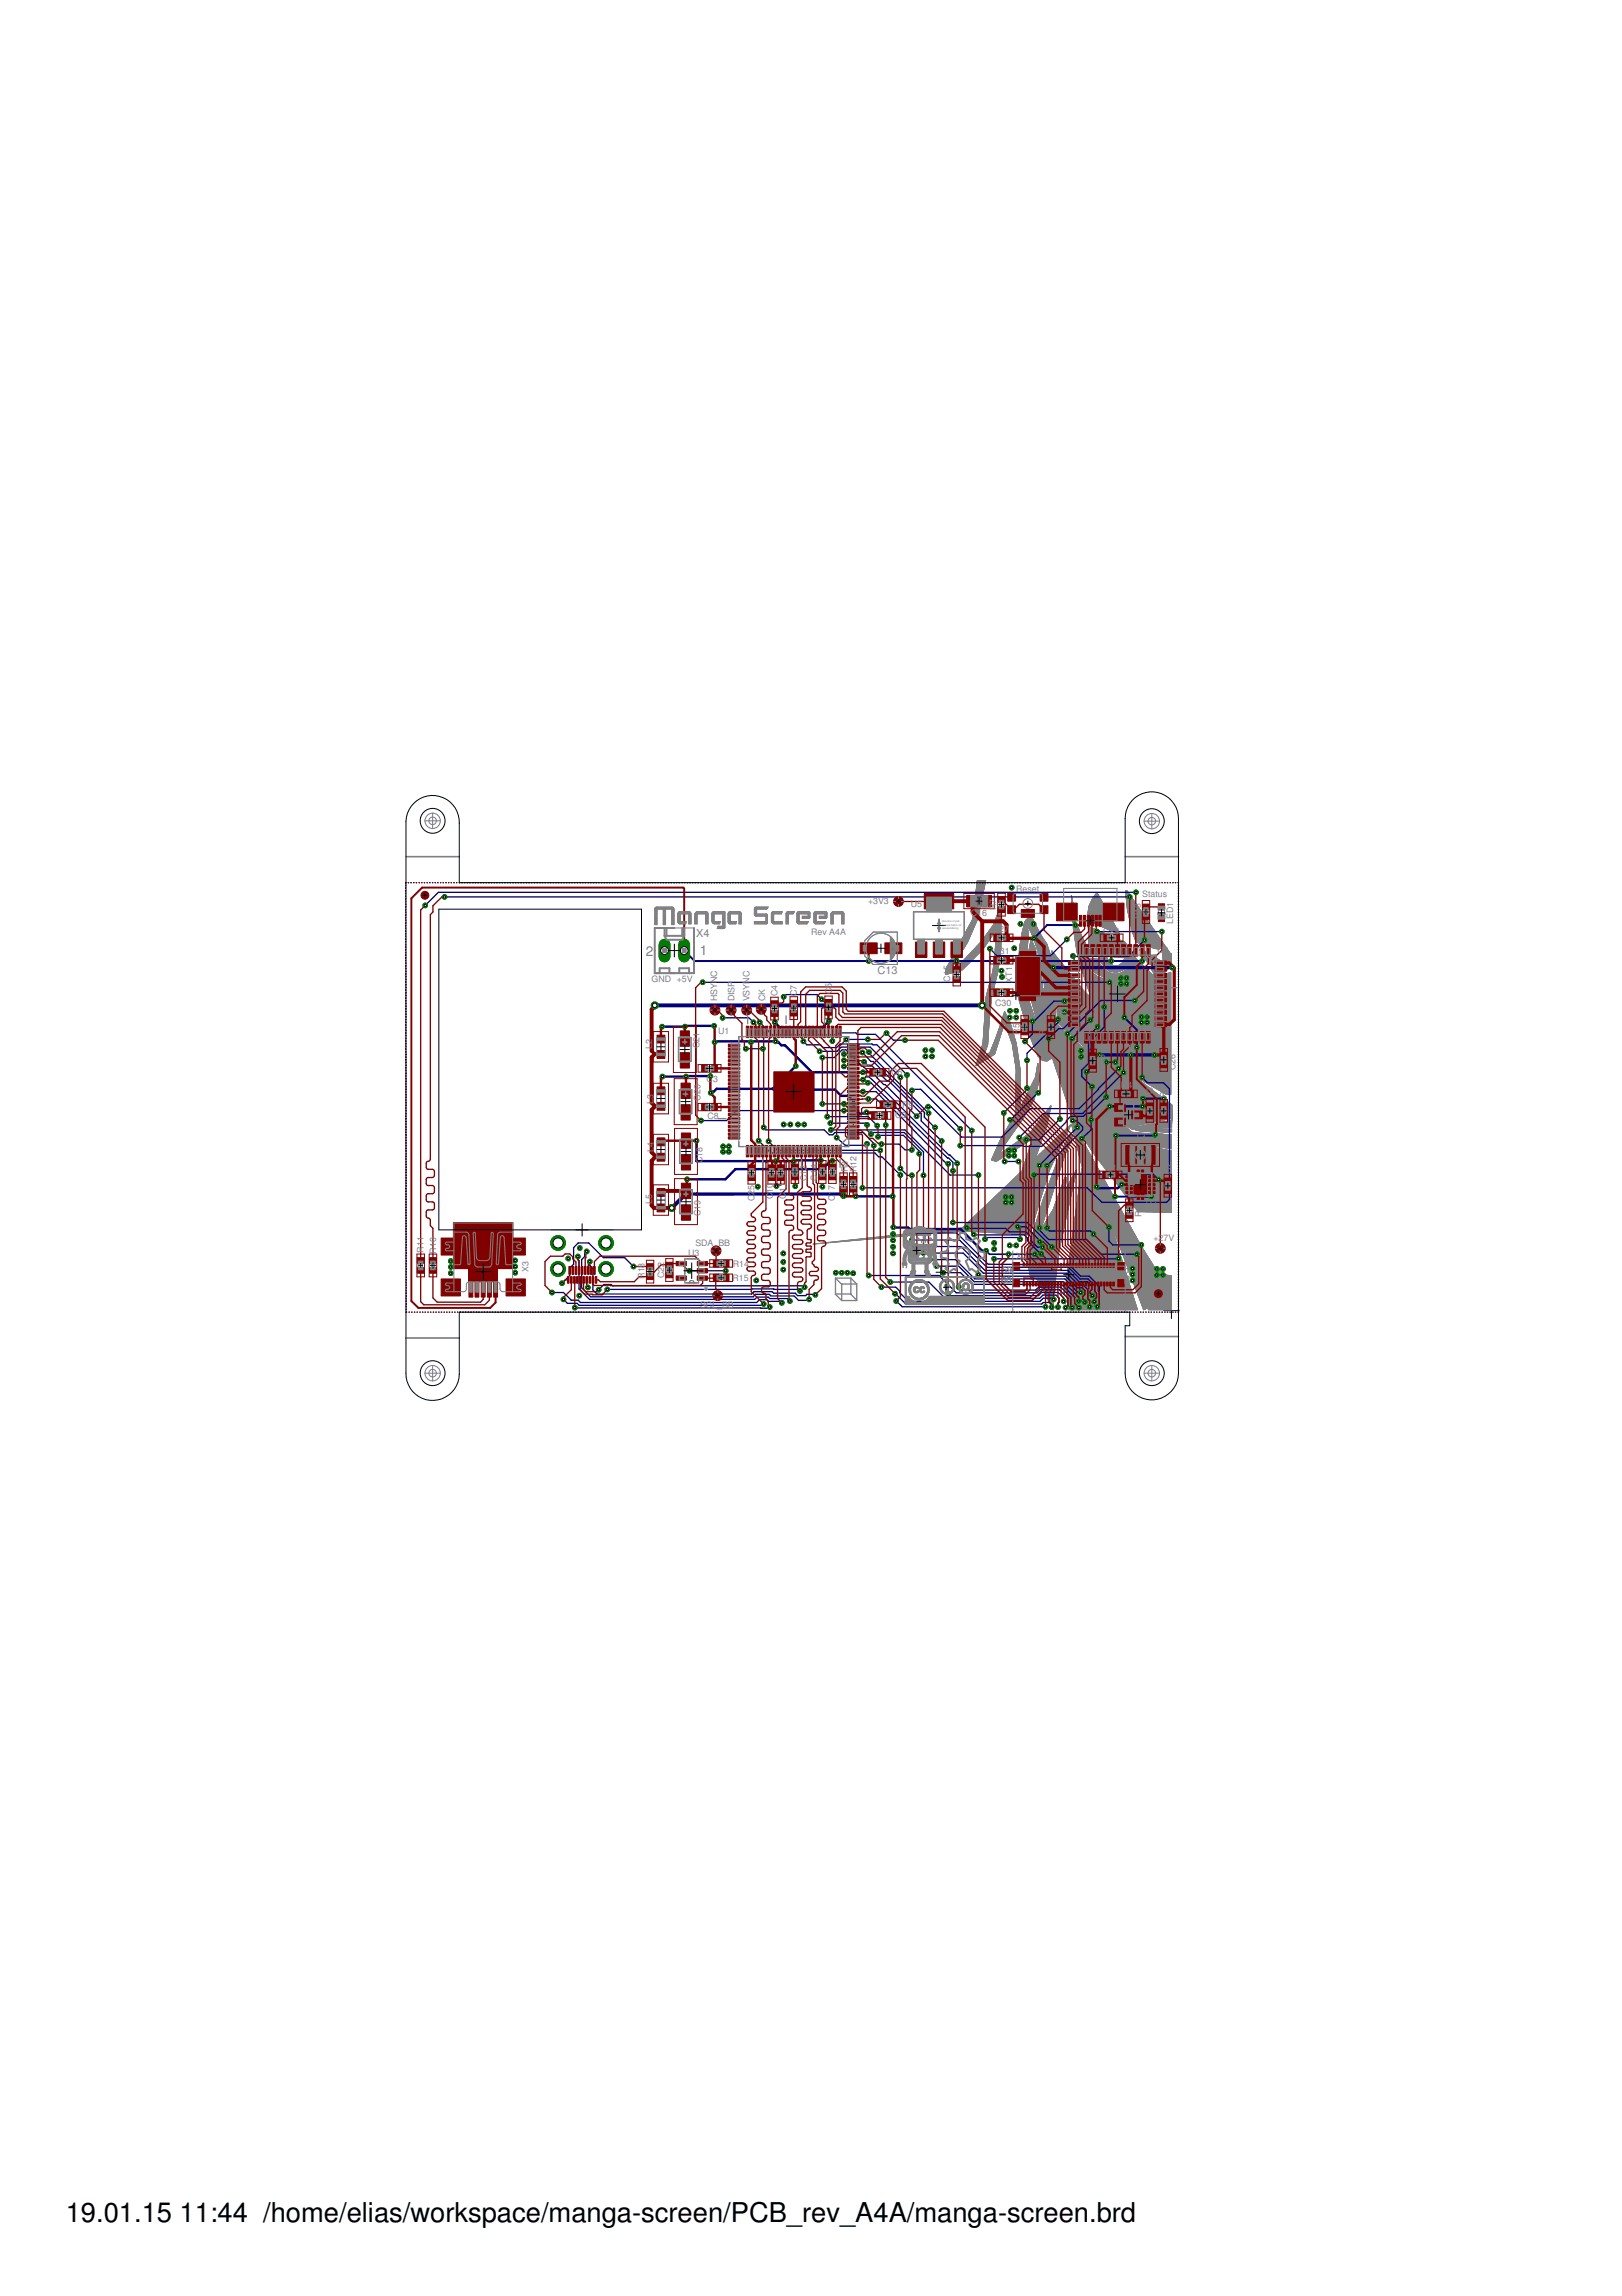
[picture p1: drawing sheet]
<svg xmlns="http://www.w3.org/2000/svg" width="210mm" height="297mm" viewBox="0 0 210 297" stroke-linecap="round" stroke-linejoin="round" font-family="sans-serif">
<defs><g id="words">
<g font-size="3.5">
<text x="8.5" y="287.5">19.01.15</text>
<text x="23.2" y="287.5">11:44 /home/elias/workspace/manga-screen/PCB_rev_A4A/manga-screen.brd</text>
</g>
<g font-size="1.8" fill="#808080">
<text x="83.6" y="123.7">2</text>
<text x="90.5" y="123.6">1</text>
<text x="148.7" y="121" transform="rotate(90 148.7 121)">*</text>
<text x="112.4" y="147.2" transform="rotate(-180 112.4 147.2)">*</text>
<text x="91.7" y="165.8" transform="rotate(-180 91.7 165.8)">*</text>
</g>
<g font-size="1.4" fill="#808080">
<text x="90.1" y="121.3">X4</text>
<text x="113.6" y="126">C13</text>
</g>
<g font-size="1.1" fill="#808080">
<text x="112.3" y="117">+3V3</text>
<text x="117.9" y="117.4">U5</text>
<text x="125.6" y="118.6">C16</text>
<text x="128.9" y="117.8" transform="rotate(-90 128.9 117.8)">R7</text>
<text x="131.5" y="115.4">Reset</text>
<text x="147.6" y="118.9" transform="rotate(-90 147.6 118.9)">R13</text>
<text x="147.8" y="116.1">Status</text>
<text x="151.8" y="119.5" transform="rotate(-90 151.8 119.5)">LED1</text>
<text x="105" y="121">Rev A4A</text>
<text x="128.5" y="120.5">C27</text>
<text x="128.6" y="123.4">C31</text>
<text x="142.8" y="120.8">C29</text>
<text x="149.7" y="123.2">U6</text>
<text x="84.3" y="127.1">GND +5V</text>
<text x="92.8" y="129.6" transform="rotate(-90 92.8 129.6)">HSYNC</text>
<text x="95.1" y="129.6" transform="rotate(-90 95.1 129.6)">DISP</text>
<text x="97" y="129.6" transform="rotate(-90 97 129.6)">VSYNC</text>
<text x="99" y="129.6" transform="rotate(-90 99 129.6)">CK</text>
<text x="100.6" y="128.9" transform="rotate(-90 100.6 128.9)">C4</text>
<text x="103.1" y="128.9" transform="rotate(-90 103.1 128.9)">C7</text>
<text x="107.6" y="128.6" transform="rotate(-90 107.6 128.6)">C</text>
<text x="107.6" y="127.8" transform="rotate(-90 107.6 127.8)">5</text>
<text x="123" y="127" transform="rotate(-90 123 127)">C15</text>
<text x="128.8" y="130.1">C30</text>
<text x="131" y="127.1" transform="rotate(-90 131 127.1)">XT1</text>
<text x="84.4" y="135.7" transform="rotate(-90 84.4 135.7)">L2</text>
<text x="90.5" y="135.6" transform="rotate(-90 90.5 135.6)">C21</text>
<text x="92.9" y="133.8">U1</text>
<text x="131.9" y="133.9" transform="rotate(-90 131.9 133.9)">R5</text>
<text x="135.3" y="134.1" transform="rotate(-90 135.3 134.1)">R</text>
<text x="135.3" y="133.2" transform="rotate(-90 135.3 133.2)">6</text>
<text x="143" y="137.6" transform="rotate(-90 143 137.6)">2</text>
<text x="143" y="137" transform="rotate(-90 143 137)">8</text>
<text x="84.6" y="142.8" transform="rotate(-90 84.6 142.8)">L3</text>
<text x="90.7" y="142.4" transform="rotate(-90 90.7 142.4)">C20</text>
<text x="91.4" y="140">C</text>
<text x="92.3" y="140">3</text>
<text x="115.3" y="139.1">C6</text>
<text x="116.7" y="143.3">R</text>
<text x="117.6" y="143.3">9</text>
<text x="143" y="138.4" transform="rotate(-90 143 138.4)">C</text>
<text x="145.1" y="140.8">R4</text>
<text x="149.2" y="142.1" transform="rotate(-90 149.2 142.1)">R</text>
<text x="149.2" y="141.2" transform="rotate(-90 149.2 141.2)">3</text>
<text x="151" y="142.1" transform="rotate(-90 151 142.1)">R2</text>
<text x="152.1" y="138.4" transform="rotate(-90 152.1 138.4)">C26</text>
<text x="84.6" y="149" transform="rotate(-90 84.6 149)">L4</text>
<text x="91.5" y="144.8">C8</text>
<text x="115.8" y="144.7">C</text>
<text x="116.7" y="144.7">9</text>
<text x="147.1" y="147.7">L1</text>
<text x="84.4" y="155.7" transform="rotate(-90 84.4 155.7)">L5</text>
<text x="90.9" y="150.5" transform="rotate(-90 90.9 150.5)">C18</text>
<text x="97.7" y="155.4" transform="rotate(-90 97.7 155.4)">C25</text>
<text x="100" y="155.1" transform="rotate(-90 100 155.1)">C</text>
<text x="100" y="154.3" transform="rotate(-90 100 154.3)">10</text>
<text x="101.7" y="155.1" transform="rotate(-90 101.7 155.1)">C</text>
<text x="101.7" y="154.3" transform="rotate(-90 101.7 154.3)">11</text>
<text x="104.4" y="152.8" transform="rotate(-90 104.4 152.8)">C12</text>
<text x="105.8" y="152.7" transform="rotate(-90 105.8 152.7)">C14</text>
<text x="108.1" y="155.4" transform="rotate(-90 108.1 155.4)">C17</text>
<text x="109.7" y="151.7" transform="rotate(-90 109.7 151.7)">R8</text>
<text x="110.8" y="151.7" transform="rotate(-90 110.8 151.7)">R12</text>
<text x="143.1" y="151.5">C1</text>
<text x="151.6" y="151.8" transform="rotate(-90 151.6 151.8)">C</text>
<text x="151.6" y="151" transform="rotate(-90 151.6 151)">2</text>
<text x="90" y="161.2">SDA_BB</text>
<text x="90.7" y="157.3" transform="rotate(-90 90.7 157.3)">C19</text>
<text x="147.7" y="157.5" transform="rotate(-90 147.7 157.5)">R</text>
<text x="147.7" y="156.6" transform="rotate(-90 147.7 156.6)">1</text>
<text x="148.3" y="156.1">U2</text>
<text x="149.3" y="160.5">+27V</text>
<text x="54.8" y="162" transform="rotate(-90 54.8 162)">R11</text>
<text x="56.4" y="162.2" transform="rotate(-90 56.4 162.2)">R10</text>
<text x="68.4" y="164.5" transform="rotate(-90 68.4 164.5)">X3</text>
<text x="83.4" y="165.4" transform="rotate(-90 83.4 165.4)">R18</text>
<text x="86" y="165.4" transform="rotate(-90 86 165.4)">C22</text>
<text x="89.1" y="162.6">U3</text>
<text x="94.8" y="165.7">R15</text>
<text x="94.8" y="163.9">R14</text>
<text x="129.6" y="166">60</text>
<text x="129.7" y="164.7">59</text>
<text x="131.5" y="162.9">X2</text>
<text x="145.6" y="165.9">2</text>
<text x="145.6" y="164.7">1</text>
<text x="90.6" y="169.2">SCL_BB</text>
</g>
<g font-size=".3" fill="#808080">
<text x="121.9" y="119.3">direction of pcb</text>
<text x="121.9" y="119.8">transportation for</text>
<text x="121.9" y="120.2">wavesoldering</text>
</g>
</g></defs>
<path d="M150.6 169.6h2M151.6 168.6v2" fill="none" stroke="#000" stroke-width=".13"/>
<g fill="none" stroke="#808080" stroke-width=".13">
<path d="M125.3 120h.7M125.3 119.9h.8M125.4 119.9h.7M125.4 119.8h.7M125.5 119.7h.6M125.5 119.7h.7M125.5 119.6h.7M125.6 119.5h.6M125.6 119.5h.7M125.6 119.4h.7M125.7 119.3h.6M125.7 119.2h.7"/>
<path d="M125.8 119.2h.6M125.8 119.1h.6M125.8 119h.6M125.9 119h.6M125.9 118.9h.6M125.9 118.8h.6M125.9 118.7h.6M125.9 118.7h.7M125.9 118.6h.7M125.9 118.5h.7M126 118.5h.6M126 118.4h.6"/>
<path d="M126 118.3h.6M126 118.2h.6M126 118.2h.7M126 118.1h.7M126 118h.7M126 117.9h.7M126 117.8h.7M126 117.7h.7M126 117.7h.8M126 117.6h.8M126.1 117.5h.7M126.1 117.4h.7"/>
<path d="M126.1 117.3h.7M126.1 117.3h.8M126.1 117.2h.8M126.1 119.8h-.7M126.1 117.1h.8M126.1 117h.8M126.1 116.9h.8M126.2 116.8h.8M126.2 116.7h.8M126.2 116.6h.8M126.2 116.5h.8M126.2 119.6l-.7 .1"/>
<path d="M126.2 116.4h.8M126.2 116.3h.8M126.2 116.3h.9M126.2 116.2h.9M126.2 116.1h.9M126.2 119.5h-.6M126.2 116h.9M126.2 115.9h.9M126.3 115.8h.8M126.3 115.8h.9M126.3 115.7h.9M126.3 115.6h.9"/>
<path d="M126.3 115.5h.9M126.3 115.4h1M126.3 115.3h1M126.3 115.2h1M126.3 119.3l-.6 .1M126.3 115.1h1M126.3 115h1M126.4 114.9h1M126.4 114.8h1M126.4 114.7h1M126.4 114.6h1M126.4 119.1l-.6 .1"/>
<path d="M126.4 114.5h1M126.4 114.4h1M126.4 114.4h1.1M126.4 119.1h-.6M126.4 114.3h1.1M126.4 114.2h1.1M126.4 119l-.6 .1M126.4 114.1h1.1M126.4 114h1.1M126.5 114h1.1M126.5 118.9l-1.3 3-2.1 3.4 1.1-.5 2.9-3.1M126.5 118.9l1.1-5h-1.1l-.6 5-3.5 6.5"/>
<path d="M126.7 118.1h-.7M126.7 117.9h-.7M126.7 117.8h-.7M126.9 117h-.8M127 116.8h-.9M127 116.7h-.8M127 116.5h-.8M127.1 116.2h-.9M127.1 115.9h-.9M127.2 115.7h-.9M127.2 115.6h-.9M127.3 115.4h-1"/>
<path d="M127.3 115.1h-1M127.4 114.8h-1M127.4 114.6h-1M127.4 114.5h-1M127.5 114.3h-1.1M127.6 114h-1.2M128.3 120h1.2M128.4 119.9h1.1M128.4 119.8h1.1M128.5 119.8h1M128.5 119.7h1M128.6 119.6h.9"/>
<path d="M128.6 119.6l-1.5 2.1M128.6 119.5h.9M128.7 119.5h.8M128.7 119.4h.8M128.7 119.3h.8M128.7 119.2h.8M128.8 119.2h.7M128.8 119.1h.7M128.8 119h.7M128.8 118.9h.7M128.9 118.9h.6M128.9 118.8h.6"/>
<path d="M128.9 118.7h.6M129 118.6h.5M129 118.5h.5M129 118.4h.5M129.1 118.4h.4M129.1 118.3h.3M129.1 118.2h.3M129.1 118.1h.3M129.2 118.1h.2M129.2 118h.2M129.2 117.9h.1M129.3 117.8h.1"/>
<path d="M129.3 117.7h.1M129.3 117.7l.2 1M129.3 117.7l-.7 1.9M129.5 118.7v4.2M132.5 120h.4M132.5 119.9h.3M132.5 119.8h.3M132.5 119.7h.3M132.5 119.7h.2M132.5 119.6l.2 .1M132.5 119.6h.2M132.6 119.6h.1"/>
<path d="M132.6 119.5h.1M132.6 119.4h.1M132.6 119.3h1.3M132.6 119.3h1.2M132.7 119.3l1.2 .1M132.7 119.2h1.1M132.7 119.4h1.2M132.7 119.5h1.2M132.7 119.1h1.1M132.7 119.5h1.3M132.8 119.6h1.2M132.8 119.1h.9"/>
<path d="M132.8 119.6l.5 .8M132.8 119.6l1.2 .1M132.8 119h.9M132.8 119.7h1.2M132.9 119.7h1.2M132.9 119h.8M132.9 119.8h1.2M132.9 118.9h.8M132.9 118.9h.7M133 119.9h1.2M133 119.9h1.1M133 118.8h.6"/>
<path d="M133 120h1.2M133.1 120h1.1M133.1 118.8h.5M133.2 118.7h.4M133.3 118.7l.2-.1 .7 1.5M133.3 118.7l-.3 .1-.4 .5 .2 .3M133.4 118.7h.1M133.5 118.6h.1M138.6 116h.1M138.6 115.9h.1M138.6 115.9l.7 3.1M138.6 115.9l.2 3.5"/>
<path d="M138.7 116.4h.1M138.7 116.3h.1M138.7 116.2h.1M138.7 116.1h.1M138.7 116h.1M138.7 116.9h.2M138.7 116.8h.2M138.7 116.8h.1M138.7 116.7h.1M138.7 116.6h.1M138.7 116.5h.1M138.7 117.3h.3"/>
<path d="M138.7 117.3h.2M138.7 117.2h.2M138.7 117.1h.2M138.7 117h.2M138.7 117.8h.3M138.7 117.7h.3M138.7 117.6h.3M138.7 117.5h.3M138.7 117.4l.3 .1M138.7 117.4h.3M138.7 118.2h.4M138.7 118.1h.4"/>
<path d="M138.7 118l.4 .1M138.7 118h.4M138.7 117.9h.4M138.8 118.7h.4M138.8 118.6h.4M138.8 118.5h.4M138.8 118.4h.4M138.8 118.3h.3M138.8 119.1h.3M138.8 119.1h.4M138.8 119h.5M138.8 118.9h.5"/>
<path d="M138.8 118.8h.5M138.8 118.8h.4M138.8 119.3h.1M138.8 119.3h.2M138.8 119.2h.3M138.9 119.3l-.1 .1M139 120h.5M139 119.3h-.2M139 119.2h-.2M139.1 119.9h.4M139.2 119.9h.3M139.2 119.1h-.4"/>
<path d="M139.3 119.9h.2M139.3 119l-.5 .1M139.3 119l-.5 .4M140.8 118.3h2.7M140.8 118.5l2.8 .1M140.8 118.5h2.8M140.8 118.4h2.8M140.8 118.4h2.7M140.8 118.2h2.7M140.8 118.2h2.6M140.8 118.8h2.9M140.8 118.7h2.9"/>
<path d="M140.8 118.6h2.9M140.8 118.6h2.8M140.8 118.1h2.6M140.8 118h2.6M140.8 118h2.5M140.8 119h3.1M140.8 119h3M140.8 118.9h3M140.8 118.8h3M140.8 117.9h2.5M140.8 120h.4M140.8 120h.3"/>
<path d="M140.8 119.9h.2M140.8 119.9h.1M140.8 119.1h3.1M140.8 119l3.1 .1M140.8 117.8h2.4M140.9 119.1h3.1M140.9 117.7h2.3M140.9 117.6h2.2M140.9 117.5h2.2M140.9 117.5h2.1M140.9 119.1l3.1 .1M140.9 117.4h2.1"/>
<path d="M140.9 117.3h2.1M140.9 117.3h2M140.9 117.2h2M140.9 117.2l-.1 1.1M141 117.2h1.9M141 117.1l1.9 .1M141 119.2h3M141 117.1h1.9M141 117.1h1.8M141 117h1.8M141.1 119.2h2.9M141.1 117h1.7"/>
<path d="M141.1 116.9h1.6M141.1 116.8h1.6M141.1 119.3h2.9M141.2 116.8h1.4M141.2 116.7h1.4M141.2 119.3h2.8M141.2 116.6h1.4M141.2 116.5h1.3M141.3 116.5h1.2M141.3 119.3h2.7M141.3 116.4h1.2M141.3 119.3l2.8 .1"/>
<path d="M141.4 116.3h1M141.4 116.2h1M141.4 116.2h.9M141.4 116.2l-.5 1M141.4 119.4h2.7M141.5 116.1h.8M141.5 119.4h2.6M141.6 116h.6M141.6 119.4h2.5M141.6 119.5h2.5M141.6 115.9h.6M141.7 115.9h.5"/>
<path d="M141.7 119.5h2.4M141.7 115.8h.4M141.8 115.8h.3M141.8 119.5h2.4M141.8 115.7h.3M141.9 119.6h2.3M141.9 115.6h.1M141.9 115.5h.1M142 115.5h.1M142 115.5l2.9 5.4-4.1-1.8v-.8M142 115.5v-.1l-.6 .8M142 119.6h2.2"/>
<path d="M142.1 119.7h2.2M142.2 119.7h2.1M142.3 119.8h2M142.4 119.8h1.9M142.5 119.8h1.8M142.5 119.9h1.9M142.6 119.9h1.8M142.7 119.9h1.7M142.7 120h1.7M142.8 120h1.6M145.6 115.2h.2M145.7 115.5h.3"/>
<path d="M145.7 115.4h.3M145.7 115.4h.2M145.7 115.3h.2M145.7 115.7h.4M145.7 115.6h.4M145.7 115.5l.4 .1M145.7 115.9h.6M145.7 115.8h.6M145.7 115.8h.5M145.7 115.7h.5M145.7 116.1h.8M145.7 116.1h.7"/>
<path d="M145.7 116l.7 .1M145.7 116h.7M145.7 116h.6M145.8 116.3h.8M145.8 116.2h.7M145.8 116.1h.7M145.8 116.5h.9M145.8 116.4h.9M145.8 116.4h.8M145.8 116.3l.8 .1M145.8 116.7h1.1M145.8 116.7h1"/>
<path d="M145.8 116.6l1 .1M145.8 116.6h1M145.8 116.6h.9M145.8 116.9l1.2 .1M145.8 116.9h1.2M145.8 116.8h1.1M145.8 117.1h1.4M145.8 117.1h1.3M145.8 117h1.3M145.8 117h1.2M145.9 117.4h1.4M145.9 117.3h1.4"/>
<path d="M145.9 117.2h1.3M145.9 117.6h1.5M145.9 117.5h1.5M145.9 117.4l1.5 .1M145.9 117.6l-.3-2.4h.2l5.6 8.2M145.9 117.6l.7 3 .4 1.3 2.4 .8M145.9 117.7h1.6M145.9 117.6h1.6M145.9 117.8h1.7M145.9 117.7h1.7M145.9 117.9h1.8M145.9 117.9h1.7"/>
<path d="M146 118h1.7M146 117.9h1.7M146 118.1h1.8M146 118l1.8 .1M146 118h1.8M146 118.2h1.9M146 118.2h1.8M146 118.3h1.9M146 118.4h2M146 118.3h2M146.1 118.5h2M146.1 118.4h1.9"/>
<path d="M146.1 118.6h2M146.1 118.5l2 .1M146.1 118.7h2.1M146.1 118.6h2.1M146.1 118.8h2.2M146.1 118.7h2.2M146.2 118.9h2.1M146.2 118.8h2.1M146.2 119h2.2M146.2 118.9h2.2M146.2 119h2.3M146.2 119.1l2.3 .1"/>
<path d="M146.2 119.1h2.3M146.2 119.2h2.4M146.3 119.3l2.4 .1M146.3 119.3h2.4M146.3 119.3h2.3M146.3 119.4h2.4M146.3 119.5h2.5M146.3 119.6h2.5M146.3 119.7h2.6M146.3 119.6l2.6 .1M146.4 119.8h2.6M146.4 119.7h2.5"/>
<path d="M146.4 119.9h2.7M146.4 119.9h2.6M146.4 120h2.7M122.4 126.1h.1M122.4 126h.2M122.4 126h.4M122.4 125.9h.6M122.4 125.8h1M122.4 125.8h1.2M122.4 125.7h1.4M122.4 125.6h1.6M122.4 125.6h1.8"/>
<path d="M122.4 125.5h2.1M122.4 125.4h2.2M122.4 125.4v.7M122.5 125.3h.6M122.5 125.2h.6M122.5 125.2h.7M122.6 125.1h.6M122.6 125h.7M122.6 124.9h.7M122.7 124.9h.6M122.7 124.9h.7M122.7 126h-.3"/>
<path d="M122.7 124.8h.7M122.8 124.7h.7M122.9 124.6h.6M122.9 124.5h.7M122.9 125.9l-.5 .1M122.9 124.4h.8M123 124.4h.7M123 124.3h.7M123 124.2h.8M123.1 124.1h.7M123.1 124.1h.8M123.1 125.9h-.7"/>
<path d="M123.1 124h.8M123.2 125.3h1.5M123.2 124h.7M123.2 125.2h-.7M123.2 123.9h.8M123.2 125.1h-.6M123.2 123.8h.8M123.3 125l-.7 .1M123.3 123.8h.7M123.3 125.8l-.9 .1M123.3 125.2h1.5M123.3 123.7h.8"/>
<path d="M123.3 125h-.7M123.4 123.6h.8M123.4 123.5h.8M123.4 125.1h1.5M123.5 123.4h.8M123.5 125.8h-1.1M123.5 124.6h-.7M123.5 123.3h.8M123.6 125.1h1.3M123.6 124.5l-.7 .1M123.6 123.2h.8M123.6 124.5h-.7"/>
<path d="M123.6 123.1h.8M123.6 123.1h.9M123.7 124.4h-.8M123.7 123.1h.8M123.7 123h.8M123.7 125h1.3M123.7 125.7h-1.3M123.7 122.9h.9M123.8 122.9h.8M123.8 124.2h-.7M123.8 122.8h.9M123.8 122.7h.9"/>
<path d="M123.9 124.9h1.2M123.9 122.7h.8M123.9 124h-.8M123.9 122.6h.9M124 125.6l-1.6 .1M124 123.9l-.8 .1M124 122.5h.8M124 124.9h1.1M124 123.9h-.8M124 122.4h.9M124 123.8h-.7M124.1 122.3h.8"/>
<path d="M124.1 122.3h.9M124.1 122.2h.9M124.1 124.8h1.1M124.1 123.6h-.7M124.2 122.1h.9M124.2 125.6h-1.8M124.2 122h.9M124.2 123.4l-.8 .1M124.2 122h1M124.3 124.7h1M124.3 121.9h.9M124.3 123.4h-.8"/>
<path d="M124.3 123.3h-.8M124.3 121.8h.9M124.4 121.8h.9M124.4 123.3h-.9M124.4 125.5h-2M124.4 124.6h1M124.4 121.7h.9M124.4 121.6h.9M124.5 124.5h1M124.5 121.6h.8M124.5 121.5h.9M124.5 125.5h-2.1"/>
<path d="M124.5 121.4h.9M124.6 124.4h1M124.6 121.4h.8M124.6 122.9h-.9M124.6 121.3h.9M124.6 125.4h-2.2M124.6 124.3h1.1M124.6 122.8l-.8 .1M124.7 121.2h.8M124.7 125.3h-2.3M124.7 122.8h-.9M124.7 124.3h1"/>
<path d="M124.7 121.1h.8M124.7 122.7h-.9M124.7 121.1h.9M124.8 124.2h1M124.8 122.6l-.9 .1M124.8 121h.8M124.8 125.2h-1.6M124.8 120.9h.8M124.8 125.2h-1.5M124.9 124.1h1M124.9 120.8h.8M124.9 125.1h-1.4"/>
<path d="M124.9 124h1.1M124.9 120.7h.8M125 125l-1.4 .1M125 124h1M125 122.3h-.9M125 120.6h.8M125 122.2h-.9M125 120.5h.8M125 125h-1.2M125 123.9h1.1M125.1 122.2h-1M125.1 120.5h.7"/>
<path d="M125.1 120.4h.7M125.1 124.9h-1.2M125.1 123.8h1.1M125.1 122.1h-.9M125.1 120.4h.8M125.2 124.8l-1.2 .1M125.2 123.8h1M125.2 120.3h.7M125.2 120.2h.7M125.2 123.7h1.1M125.2 121.9h-.9M125.2 124.8h-1"/>
<path d="M125.2 120.2h.8M125.2 120.1h.8M125.3 124.7l-1.1 .1M125.3 123.7h1M125.3 120.1h.7M125.3 121.7l-.9 .1M125.3 124.7h-1M125.4 123.5h1M125.4 121.5l-.9 .1M125.4 124.6h-1M125.4 121.5h-.9M125.4 123.5h1.1"/>
<path d="M125.5 124.5l-1.1 .1M125.5 123.4h1.1M125.5 121.2l-.9 .1M125.5 124.5h-1M125.6 124.4h-1.1M125.6 121.1h-.9M125.6 123.3h1.1M125.6 121h-.8M125.6 124.4h-1M125.7 123.2h1.1M125.7 120.8h-.8M125.7 124.3h-1"/>
<path d="M125.7 120.7h-.8M125.8 124.2h-1.1M125.8 123.1h1.1M125.8 120.6h-.8M125.8 120.5h-.8M125.8 124.2h-1M125.9 124.1h-1.1M125.9 123h1.1M125.9 120.3h-.8M125.9 124.1h-1M125.9 122.9h1.2M126 124h-1.1"/>
<path d="M126 122.9h1.1M126 120h-.7M126.1 123.9l-1.1 .1M126.1 122.8h1.1M126.1 122.7h1.1M126.1 123.9h-1M126.2 122.7h1.1M126.2 123.8h-1.1M126.2 122.6h1.1M126.3 123.7l-1.1 .1M126.3 122.6h1.1M126.3 137.9h.1"/>
<path d="M126.3 123.7h-1.1M126.3 137.8h.2M126.4 137.7h.2M126.4 123.6h-1.1M126.4 137.8h-.1M126.4 137.6h.3M126.4 122.4h1M126.4 137.6h.4M126.4 137.5h.5M126.4 122.4h1.1M126.4 137.4h.6M126.5 137.4h.6"/>
<path d="M126.5 123.5h-1.1M126.5 137.3h.7M126.5 122.3h1M126.5 137.2h.9M126.5 122.3h1.1M126.5 137.1h1M126.6 123.4l-1.1 .1M126.6 137.7h-.3M126.6 137.1h1M126.6 122.3h1M126.6 137h1.1M126.6 122.2h1"/>
<path d="M126.6 136.9h1.2M126.6 123.4h-1.1M126.6 136.9h1.3M126.6 136.8h1.4M126.7 122.2h.9M126.7 137.6l-.3 .1M126.7 136.8h1.4M126.7 123.3h-1.1M126.7 136.7h.6M126.7 122.1h1M126.7 136.6h.6M126.7 136.5h.6"/>
<path d="M126.8 122h.9M126.8 137.6h-.4M126.8 136.4h.5M126.8 136.4h.6M126.8 136.3h.6M126.8 123.2h-1.1M126.8 122h1M126.8 136.2h.6M126.9 137.5h-.5M126.9 136.1h.5M126.9 136.1h.6M126.9 123.1h-1.1"/>
<path d="M126.9 121.9h.9M126.9 136h.6M126.9 135.9h.6M126.9 135.9h.7M126.9 135.8h.7M127 137.5h-.6M127 135.8h.6M127 123h-1.2M127 121.8h.8M127 135.7h.6M127 121.8h.9M127 135.6h.7"/>
<path d="M127 123h-1.1M127 135.5h.7M127.1 137.4h-.7M127.1 135.5h.6M127.1 135.4h.6M127.1 121.7h.9M127.1 122.9h-1.1M127.1 135.3h.7M127.1 135.2h.7M127.1 121.6h.9M127.1 135.1h.7M127.2 122.8l-1.2 .1"/>
<path d="M127.2 137.3l-.7 .1M127.2 135.1h.6M127.2 121.6h.8M127.2 135h.6M127.2 134.9h.6M127.2 134.8h.6M127.2 135l-.9 2.9 2.4-1.5M127.2 122.8h-1.1M127.2 121.5h.9M127.2 134.7h.6M127.2 134.6h.6M127.2 134.5h.6"/>
<path d="M127.3 137.3h-.8M127.3 136.7h-.6M127.3 134.5h.5M127.3 134.4h.6M127.3 134.3h.6M127.3 134.2h.6M127.3 122.7h-1.2M127.3 121.5h.8M127.3 134.1h.6M127.3 134h.6M127.3 133.9h.6M127.3 133.8h.6"/>
<path d="M127.3 133.7h.6M127.3 133.6h.6M127.3 133.5h.6M127.3 122.6l-1.1 .1M127.3 121.4h.9M127.3 133.4h.6M127.3 133.3h.6M127.3 133.2h.6M127.3 137.2h-.8M127.3 133.1h.7M127.3 133h.7M127.3 132.9h.7"/>
<path d="M127.4 122.6h-1.1M127.4 121.3h.8M127.4 132.9h.6M127.4 132.8h.6M127.4 132.7h.6M127.4 132.6h.6M127.4 132.5h.6M127.4 132.4h.6M127.4 132.3h.6M127.4 122.5h-1.1M127.4 136.7h.9M127.4 136.3h-.6"/>
<path d="M127.4 132.2h.6M127.4 132.1h.6M127.4 132h.6M127.4 122.5h-1M127.4 137.2h-.9M127.4 136.2h-.6M127.4 131.9h.6M127.4 131.8h.6M127.4 131.7h.6M127.4 131.7h.7M127.4 131.6h.7M127.4 121.2h.9"/>
<path d="M127.4 131.5h.7M127.4 131.4h.7M127.4 131.3h.7M127.5 122.4h-1.1M127.5 131.3h.6M127.5 131.2h.6M127.5 131.1h.6M127.5 131h.6M127.5 121.2h.8M127.5 136.1h-.6M127.5 130.9h.6M127.5 130.8h.6"/>
<path d="M127.5 130.7h.6M127.5 122.3l-1 .1M127.5 136.6h.9M127.5 136h-.6M127.5 130.6h.6M127.5 130.6h.7M127.5 130.5h.7M127.5 130.4h.7M127.5 121.1h.9M127.5 137.1h-1M127.5 130.3h.7M127.5 130.2h.7"/>
<path d="M127.5 130.1h.7M127.5 130h.7M127.6 130h.6M127.6 129.9h.6M127.6 129.8h.6M127.6 129.7h.6M127.6 121h.8M127.6 129.6h.6M127.6 129.5h.6M127.6 129.5h.7M127.6 129.4h.7M127.6 136.5h.9"/>
<path d="M127.6 129.3h.7M127.6 129.2h.7M127.6 129.1h.7M127.6 129h.7M127.6 128.9h.7M127.6 129l-.4 6M127.6 137l-1 .1M127.7 135.6h-.7M127.7 128.8h.7M127.7 120.9h.8M127.7 128.7h.7M127.7 136.5h.9"/>
<path d="M127.7 128.6h.7M127.7 120.8h.8M127.7 135.4l-.6 .1M127.7 128.5h.7M127.7 137h-1.1M127.7 135.4h-.6M127.8 135.3h-.7M127.8 128.4h.6M127.8 128.4h.7M127.8 120.7h.8M127.8 136.4h.9M127.8 128.3h.7"/>
<path d="M127.8 128.2h.7M127.8 135.2l-.6 1.6 .9-.6M127.8 120.7h.9M127.8 128.1h.7M127.8 121.9h-.9M127.8 120.6h.9M127.8 136.9h-1.2M127.9 128h.6M127.9 128h.7M127.9 121.8h-.9M127.9 120.6h.8M127.9 136.3h.8"/>
<path d="M127.9 134.1h-.6M127.9 127.9h.7M127.9 127.8h.7M127.9 121.7l-.9 .1M127.9 120.5h.8M127.9 120.5h.9M127.9 136.8l-1.3 .1M127.9 127.7h.7M128 133.1h-.7M128 127.7h.6M128 121.7h-.9M128 120.5h.8"/>
<path d="M128 136.3h.7M128 127.6h.7M128 120.4h.8M128 127.5h.7M128 121.6h-.9M128 136.2h.8M128 132.1h-.6M128 127.4h.7M128 132.1l-.2 3.1M128 136.8h-1.4M128 131.9h-.6M128 127.3h.7"/>
<path d="M128.1 121.5l-.9 .1M128.1 120.4h.8M128.1 127.3h.6M128.1 136.2h.7M128.1 131.5h-.7M128.1 127.2h.7M128.1 121.5h-.8M128.1 120.3h1.4M128.1 127.1h.7M128.1 136.1h.7M128.1 131h-.6M128.1 127h.7"/>
<path d="M128.1 121.4h-.8M128.1 120.2h1.4M128.1 136.7h-1.4M128.1 126.9h.7M128.2 120.2h1.3M128.2 136h.6M128.2 126.9h.6M128.2 121.3l-.9 .1M128.2 130.4h-.7M128.2 126.8h.7M128.2 120.1h1.3M128.2 126.7h.7"/>
<path d="M128.2 135.9h.7M128.2 129.9h-.6M128.2 126.6h.7M128.2 136.7h-.9M128.2 135.8h.7M128.2 126.5h.7M128.3 126.5h.6M128.3 121.2l-.9 .1M128.3 120.1h1.2M128.3 135.8h.6M128.3 129.5h-.7M128.3 126.4h.6"/>
<path d="M128.3 135.7h.6M128.3 129.3h-.7M128.3 126.4h.7M128.3 126.3h.7M128.3 121.2h-.8M128.3 129l-.3 3.1M128.3 126.2h.7M128.3 135.6h.6M128.4 126.2h.6M128.4 121.1h-.9M128.4 136.6h-1M128.4 135.6h.6"/>
<path d="M128.4 126.1h.6M128.4 135.5h.6M128.4 128.8h-.7M128.4 126h.7M128.4 121.1h-.8M128.4 125.9h.7M128.4 135.4h.6M128.4 128.6h-.7M128.4 125.8h.7M128.4 121h-.8M128.4 136.5l-.9 .1M128.5 125.8h.6"/>
<path d="M128.5 125.7h.6M128.5 120.9h-.9M128.5 135.3h.6M128.5 128.3l-.7 .1M128.5 125.6h.6M128.5 135.2h.6M128.5 125.6l-.9 3.4M128.5 125.5h.6M128.5 125.5h.7M128.5 125.4h.7M128.5 120.9h-.8M128.5 125.3h.7"/>
<path d="M128.5 125.2h.7M128.5 136.5h-.9M128.5 135.1h.6M128.6 125.2h.6M128.6 125.1h.6M128.6 120.8h-.9M128.6 125h.6M128.6 124.9h.6M128.6 120.8h-.8M128.6 135h.5M128.6 127.9h-.7M128.6 124.8h.6"/>
<path d="M128.6 124.7h.6M128.6 124.7h.7M128.6 135h.6M128.6 124.6h.7M128.6 124.5h.7M128.6 134.9h.6M128.7 124.5h.6M128.7 124.4h.6M128.7 124.3h.6M128.7 136.4h-1M128.7 134.9h.5M128.7 127.7h-.7"/>
<path d="M128.7 124.2h.6M128.7 124.1h.6M128.7 134.8h.5M128.7 124h.6M128.7 134.7h.5M128.7 127.5h-.7M128.7 123.9h.7M128.7 123.8h.7M128.7 123.7h.7M128.7 123.6h.7M128.7 134.6h.6M128.8 123.6h.6"/>
<path d="M128.8 123.5h.6M128.8 123.4h.6M128.8 134.6h.5M128.8 127.2l-.7 .1M128.8 123.3h.7M128.8 123.2h.7M128.8 123.1h.7M128.8 134.5h.5M128.8 123.1l.1-2.8-1.7 2.5-2.7 2.7-2.1 .6M128.8 123.1l-.3 2.5M128.8 123h.7M128.8 122.9h.7"/>
<path d="M128.8 122.8h.7M128.8 122.7h.7M128.8 122.6h.7M128.8 122.5h.7M128.8 136.1h-.7M128.8 134.4h.5M128.8 122.4h.7M128.8 122.3h.7M128.8 122.2h.7M128.8 122.1h.7M128.8 122h.7M128.8 121.9h.7"/>
<path d="M128.8 136h-.6M128.9 121.8h.6M128.9 121.7h.6M128.9 121.6h.6M128.9 121.5h.6M128.9 121.4h.6M128.9 121.3h.6M128.9 135.9l-.7 .1M128.9 134.3h.5M128.9 126.8h-.7M128.9 121.2h.6M128.9 121.1h.6"/>
<path d="M128.9 121h.6M128.9 120.9h.6M128.9 120.8h.6M128.9 120.7h.6M128.9 120.6h.6M128.9 120.5h.6M128.9 120.4h.6M128.9 134.2h.5M128.9 134.1h.5M128.9 126.6h-.7M129 126.4h-.7M129 134h.5"/>
<path d="M129 133.9h.5M129 135.4l-.6 .1M129 126.1l-.6 .1M129 135.4h-.6M129 133.8h.5M129.1 135.3h-.6M129.1 133.8h.4M129.1 133.7h.4M129.1 133.7h.5M129.1 125.9h-.7M129.1 135.2h-.6M129.1 133.6h.5"/>
<path d="M129.1 135.1h-.6M129.1 125.8l-.8 3.2M129.1 125.6l-.6 .1M129.1 135.1h-.5M129.1 133.5h.5M129.2 133.5h.4M129.2 125.3h-.7M129.2 133.4h.4M129.2 133.4h.5M129.2 133.3h.5M129.2 125l-.6 .1M129.2 133.2h.5"/>
<path d="M129.3 134.6h-.5M129.3 133.2h.4M129.3 124.4h-.6M129.3 134.5h-.5M129.3 133.1h.5M129.3 133h.5M129.4 132.9h.4M129.4 123.8h-.7M129.4 132.8h.4M129.4 132.8h.5M129.4 132.8l-1.3 3.4M129.4 132.7h.5"/>
<path d="M129.5 132.6h.4M129.5 123.2h-.7M129.5 132.5h.4M129.5 120.3h-1.4M129.5 132.4h.5M129.5 122.9l-.4 2.9M129.5 133.8h-.4M129.6 132.3h1.1M129.6 132.2h1.1M129.6 132.2h1M129.6 132.1h1M129.6 132h1"/>
<path d="M129.7 132h.9M129.7 131.9h.8M129.7 133.2l-.5 .1M129.7 131.8h.8M129.7 133.2h-.4M129.7 131.7h.7M129.8 133.1h-.5M129.8 131.7h.6M129.8 131.6h.6M129.8 133h-.5M129.8 131.6h.5M129.8 132.9h-.5"/>
<path d="M129.8 131.5h.5M129.8 131.4h.5M129.9 131.4h.4M129.9 131.3h.3M129.9 131.2h.3M129.9 131.1l.3 .1M129.9 131.1h.2M130 132.4l-.5 .1M130 131h.1M130 132.4h-.5M130 130.9h.1M130 132.4h.7"/>
<path d="M130.1 132.5h.7M130.1 132.4l.7 .1M130.1 132.6h.7M130.2 132.7h.6M130.2 132.8h.7M130.2 132.7h.7M130.2 132.9h.7M130.3 133h.6M130.3 133.1h.6M130.3 133.1h.7M130.3 133.2h.7M130.4 133.3h.6"/>
<path d="M130.4 133.4h.6M130.4 133.5h.7M130.5 133.5h.6M130.5 133.6h.6M130.5 133.7h.6M130.5 133.8h.6M130.5 133.7l.6 .1M130.6 133.8h.6M130.6 133.9h.6M130.6 134h.6M130.6 134.1h.6M130.7 134.1h.6"/>
<path d="M130.7 134.2h.6M130.7 134.3h.6M130.7 132.3l.8 2.7M130.7 132.3l-.7-1.4-.6 1.9M130.7 132.3h-1.1M130.8 134.4h.5M130.8 134.5h.6M130.8 134.6h.6M130.9 134.6h.5M130.9 134.7h.5M130.9 134.8h.5M130.9 134.8h.6"/>
<path d="M130.9 134.9h.6M131 135h.5M131 134.9h.5M131 135.1h.5M131 135.1l-1-2.8-1.3 4.1M131 135.1l.5 3.3M131 135.2h.6M131 135.2h.5M131 135.4h.6M131 135.3h.6M131.1 135.5h.5M131.1 135.4h.5"/>
<path d="M131.1 135.7h.5M131.1 135.6h.5M131.1 135.8h.5M131.1 135.9h.6M131.1 135.9h.5M131.1 136.1h.6M131.1 136h.6M131.2 136.2h.5M131.2 136.1h.5M131.2 136.4h.5M131.2 136.3h.5M131.2 136.5h.5"/>
<path d="M131.2 136.6h.5M131.3 136.8h.5M131.3 136.7h.5M131.3 136.9h.5M131.3 137h.5M131.3 137.2h.5M131.3 137.1h.5M131.3 137.3h.5M131.4 137.5h.5M131.4 137.4h.5M131.4 137.3l.5 .1M131.4 137.6h.5"/>
<path d="M131.4 137.7h.5M131.4 137.9h.5M131.4 137.8h.5M131.4 138h.6M131.4 137.9h.6M131.5 138.1h.5M131.5 138h.5M131.5 140h.5M131.5 139.9h.5M131.5 139.8h.5M131.5 139.7h.5M131.5 139.6h.5"/>
<path d="M131.5 139.5h.5M131.5 139.4h.5M131.5 139.3h.5M131.5 139.2h.5M131.5 139.1h.5M131.5 139h.5M131.5 138.3h.5M131.5 138.2h.5M131.5 138.9h.5M131.5 138.8h.5M131.5 138.7h.5M131.5 138.6h.5"/>
<path d="M131.5 138.5h.5M131.5 138.4h.5M131.5 135l.5 3.4M131.5 138.4l-.1 5.8M131.6 128.2h1.2M131.6 128.1h1.3M131.6 128h1.3M131.6 127.9h1.4M131.6 127.8h1.4M131.6 127.8v.4M131.6 128.2l1.5 5.3 .7 1.8M131.6 128.3h1.2"/>
<path d="M131.6 127.7h1.5M131.6 127.6h1.5M131.6 127.5h1.5M131.6 128.4h1.2M131.6 128.3l1.2 .1M131.6 127.5h1.6M131.6 127.4h1.6M131.6 127.3h1.6M131.6 127.2h1.7M131.6 128.5h1.2M131.6 127.1h1.7M131.6 127h1.7"/>
<path d="M131.6 127h1.8M131.6 126.9h1.8M131.6 126.8h1.8M131.6 126.8h1.9M131.6 126.7h1.9M131.6 126.6h1.9M131.7 126.4h1.9M131.7 126.3h1.9M131.7 126.3h2M131.7 128.6h1.2M131.7 126.5h1.9M131.7 126.2h2"/>
<path d="M131.7 126.1h2M131.7 126.1h2.1M131.7 126h2.1M131.7 128.7h1.2M131.7 125.9h2.1M131.7 125.8h2.2M131.7 125.7h2.2M131.7 128.8h1.2M131.7 125.6h2.3M131.7 125.5h2.3M131.7 125.4h2.3M131.7 125.4h3"/>
<path d="M131.7 125.4h2.4M131.7 125.5l-.1 2.3M131.7 125.3h3M131.7 125.3h1M131.7 125.2h3M131.7 125.1h1M131.7 128.9h1.3M131.7 128.9h1.2M131.8 125.1h.9M131.8 125h.9M131.8 124.9h1M131.8 128.9h1.2"/>
<path d="M131.8 124.8h1M131.8 124.7h1M131.8 124.6h1M131.8 129.1h1.2M131.8 129h1.2M131.8 124.5h1M131.8 124.4h1M131.8 124.3h1M131.8 124.2h1M131.8 124.1h1M131.8 129.2h1.3M131.8 129.1h1.3"/>
<path d="M131.8 124h1M131.8 123.9h1M131.8 123.8h1M131.8 129.3h1.3M131.9 123.8h.9M131.9 123.7h.9M131.9 123.7h1M131.9 123.6h1M131.9 123.5h1M131.9 129.3h1.2M131.9 123.4h1M131.9 123.3h1"/>
<path d="M131.9 129.4h1.2M131.9 123.2h1M131.9 123.1h1M131.9 123h1M131.9 129.5h1.3M131.9 129.4l1.3 .1M131.9 122.9h1M131.9 122.8h1M132 122.7h.9M132 122.6h.9M132 122.5h.9M132 129.6h1.2"/>
<path d="M132 122.4h.9M132 122.4h1M132 129.7h1.2M132 122.4l-.3 3.1M132 122.3h1M132 122.2h1M132 129.8h1.2M132 122.1h1M132 129.8h1.3M132 138.4v5.1l1-2.1M132 122h1M132 129.9h1.3"/>
<path d="M132.1 122h.9M132.1 121.9h.9M132.1 130h1.2M132.1 121.8h.9M132.1 121.7h.9M132.1 121.6h.9M132.1 130.1h1.3M132.1 130.1h1.2M132.1 121.5h.9M132.1 130.2h1.3M132.1 121.4h.9M132.1 130.3h1.3"/>
<path d="M132.2 121.3h.9M132.2 130.3h1.2M132.2 121.2h.9M132.2 130.4h1.3M132.2 121.1h.9M132.2 121h.9M132.2 130.5h1.3M132.2 120.9h.9M132.2 130.5l1.3 .1M132.2 120.8h.9M132.2 130.6h1.3M132.3 120.7h.8"/>
<path d="M132.3 130.7h1.3M132.3 130.7h1.2M132.3 120.6h.8M132.3 130.8h1.3M132.3 120.6l.3-1.2 .5 1.2-.4 5 .7-4.1M132.3 120.6l-.3 1.8M132.3 120.5h.8M132.3 130.9h1.3M132.3 120.4h.8M132.3 120.4h.7M132.4 120.4h.6M132.4 120.3h.6"/>
<path d="M132.4 131h1.2M132.4 120.2h.6M132.4 131.1h1.3M132.4 131h1.3M132.4 120.2h.5M132.4 120.1h.5M132.4 131.2h1.3M132.4 120h.5M132.4 131.3h1.4M132.4 131.3h1.3M132.5 131.3h1.3M132.5 131.4h1.3"/>
<path d="M132.5 131.5h1.3M132.5 131.6h1.4M132.5 131.6l1.4 .1M132.6 131.7h1.3M132.6 131.8h1.3M132.6 131.9h1.3M132.6 131.9h1.4M132.7 132h1.3M132.7 132.1h1.3M132.7 132.2h1.3M132.7 132.3h1.4M132.7 132.2h1.4"/>
<path d="M132.8 125.3h1.9M132.8 125h-1M132.8 132.4h1.3M132.8 132.3h1.3M132.8 125.1h1.9M132.8 128.3l1.4 4.5M132.8 128.3l1.4-3.2-.9 3.5M132.8 125h1.8M132.8 124.9h1.8M132.8 132.5h1.4M132.8 132.5h1.3M132.8 124.8l1.8 .1"/>
<path d="M132.8 132.6h1.4M132.8 124.8h1.8M132.8 124.7h1.8M132.8 124.7h1.7M132.8 123.9l-1 .1M132.8 132.7h1.4M132.8 128.2h-1.2M132.9 124.7h1.6M132.9 124.6h1.6M132.9 123.7h-1M132.9 132.7l1.3 .1M132.9 132.7h1.3"/>
<path d="M132.9 124.5h1.6M132.9 132.8h1.3M132.9 128.1h-1.3M132.9 124.4h1.6M132.9 132.9h1.3M132.9 124.3h1.5M132.9 124.2h1.5M132.9 124.1h1.5M132.9 122.6l-.9 .1M132.9 133h1.3M132.9 133h4.4M133 124.1h1.4"/>
<path d="M133 124.1h1.3M133 124h1.3M133 133.1h1.2M133 127.9h-1.4M133 123.9h1.3M133 133.2h1.2M133 133.1h4.4M133 123.8h1.3M133 133.2h4.5M133 123.7l1.3 .1M133 123.7h1.2M133 133.3h4.6"/>
<path d="M133.1 123.6h1.1M133.1 123.5h1.1M133.1 121.3l-.9 .1M133.1 133.4h1M133.1 133.3h1M133.1 133.3h4.5M133.1 127.7h-1.5M133.1 123.4h1.1M133.1 133.5h1M133.1 133.4h4.7M133.1 123.4h1M133.1 123.3h1"/>
<path d="M133.1 120.1h1.1M133.1 133.5l4.8 .1M133.1 133.5h4.7M133.1 123.2h1M133.1 133.6h1M133.1 123.1h1M133.1 123.1h.9M133.1 120.1h1.2M133.1 133.6h4.9M133.2 123h.8M133.2 120.1l1.1 .1M133.2 133.7h4.8"/>
<path d="M133.2 122.9h.8M133.2 122.8l.8 .1M133.2 120.2h1.1M133.2 133.7l4.9 .1M133.2 127.4h-1.6M133.2 122.8h.8M133.2 122.7h.7M133.2 133.8h5M133.2 133.8h.8M133.2 122.6h.7M133.2 120.2l1.1 .1M133.2 133.8l5 .1"/>
<path d="M133.2 122.5h.7M133.2 133.9h5.1M133.2 133.9h.8M133.3 122.4h.5M133.3 120.3h1.1M133.3 120.3h1M133.3 134h5.1M133.3 133.9h5M133.3 128.6h1.7M133.3 127.2l-1.7 .1M133.3 128.6l1 4M133.3 122.3h.5"/>
<path d="M133.3 128.7h1.7M133.3 128.5h1.7M133.3 122.2h.5M133.3 122.2h.4M133.3 122.1h.4M133.3 120.4h1.1M133.3 134.1h5.2M133.3 128.8h1.7M133.3 128.4h1.7M133.3 122h.4M133.3 122h.3M133.3 134.2h5.3"/>
<path d="M133.3 128.3h1.7M133.3 121.9h.3M133.3 120.4l1.2 .1M133.3 128.9h1.7M133.3 128.2h1.7M133.3 127l-1.7 .1M133.3 120.4l.5 1.2M133.4 121.9h.2M133.4 121.8h.2M133.4 120.5h1.1M133.4 134.3h5.3M133.4 134.2h5.2"/>
<path d="M133.4 129h1.6M133.4 128.9h1.6M133.4 128.2h1.6M133.4 121.7h.1M133.4 129.1h1.6M133.4 128.1h1.6M133.4 126.9l-1.8 .1M133.4 121.6h.1M133.4 121.5h.1M133.4 120.6h1.1M133.4 134.3l5.4 .1M133.4 128h1.6"/>
<path d="M133.4 134.4h5.5M133.4 134.4h5.4M133.4 129.2h1.5M133.4 129.2h1.6M133.4 127.9h1.6M133.4 121.5l.5 1.1M133.5 120.7h1.1M133.5 134.5h5.4M133.5 129.3h1.4M133.5 127.9h1.5M133.5 127.8l1.5 .1M133.5 127.8h1.4"/>
<path d="M133.5 134.5h5.5M133.5 129.4h1.4M133.5 126.7l-1.9 .1M133.5 120.8h1.1M133.5 134.6h5.5M133.5 129.5h3.1M133.5 129.4l3.1 .1M133.5 127.7h1.4M133.5 134.6l5.6 .1M133.5 134.6h5.6M133.5 129.6h3.1M133.5 127.6h1.4"/>
<path d="M133.5 120.9h1.2M133.5 134.7h5.7M133.5 134.7h5.6M133.5 127.5h1.4M133.6 120.9h1.1M133.6 134.7h5.6M133.6 129.7h3M133.6 127.5h1.3M133.6 127.4h1.3M133.6 126.6h-2M133.6 121h1.1M133.6 134.8h5.7"/>
<path d="M133.6 129.8h3M133.6 127.3h1.3M133.6 126.4l-1.9 .1M133.6 134.9h5.7M133.6 134.8l5.7 .1M133.6 129.9h3M133.6 121.1h1.2M133.6 134.9h5.8M133.6 130h3M133.6 127.2h1.3M133.6 135h5.9M133.6 127.1h1.3"/>
<path d="M133.7 121.2h1.2M133.7 121.2h1.1M133.7 135h5.8M133.7 130.1h2.9M133.7 127.1h1.2M133.7 127h1.2M133.7 126.3h-2M133.7 135.1h5.9M133.7 130.2h2.9M133.7 126.9h1.2M133.7 121.3h1.2M133.7 121.2l1.2 .1"/>
<path d="M133.7 140h.7M133.7 130.3h2.9M133.7 139.9h.7M133.7 135.2h6M133.7 130.4h2.9M133.7 126.8h1.2M133.7 126.8h1.1M133.8 121.3l1.2 .1M133.8 139.9h.7M133.8 135.3h6M133.8 135.2h5.9M133.8 130.4h2.8"/>
<path d="M133.8 126.7h1M133.8 135.3l.5 1.3M133.8 126.1h-2.1M133.8 121.4h1.2M133.8 139.8h.7M133.8 130.5h2.8M133.8 126.6h1M133.8 121.5h1.2M133.8 135.4h6.1M133.8 130.6h2.8M133.8 126.5h1M133.8 126.4h1"/>
<path d="M133.8 121.5h1.3M133.8 139.7h.7M133.8 130.7h2.8M133.8 121.6h1.3M133.8 121.5l1.3 .1M133.8 135.4l6.2 .1M133.8 135.4h6.2M133.8 130.8h2.8M133.8 121.6l.4 1.3M133.9 126.4h.9M133.9 126.3h.9M133.9 125.9h-2.2"/>
<path d="M133.9 121.6h1.2M133.9 135.5h6.1M133.9 130.9h2.7M133.9 130.8h2.7M133.9 126.2h.9M133.9 121.7h1.3M133.9 139.6h.6M133.9 135.6h6.1M133.9 131h2.7M133.9 126.1l.9 .1M133.9 125.8h-2.2M133.9 121.8h1.4"/>
<path d="M133.9 121.8h1.3M133.9 121.7l1.3 .1M133.9 126.1h.8M133.9 126h.8M133.9 121.9h1.4M133.9 139.5h.6M133.9 135.7h6.1M133.9 131.1h2.7M133.9 122.6l.1 .3M133.9 131.2h2.7M134 125.9h.7M134 122h1.4"/>
<path d="M134 121.9h1.3M134 139.5h.5M134 139.4h.5M134 135.7h6M134 131.3h2.6M134 131.2h2.6M134 125.8l.7 .1M134 125.8h.7M134 125.6h-2.3M134 135.8h6.1M134 135.8h6M134 125.7h.7"/>
<path d="M134 122.1h1.5M134 122.1h1.4M134 139.3h.5M134 135.9h6.1M134 131.4h2.6M134 122.9l.7 2.2M134 139.4l-1 2M134 125.6h.7M134 122.2h1.5M134 139.2h.5M134 131.5h2.6M134 122.3h1.5"/>
<path d="M134 139.1h.5M134 136h6.1M134 131.6h2.6M134.1 125.5h.6M134.1 122.3h1.4M134.1 139h.4M134.1 138.9h.3M134.1 136h6M134.1 133.9h4.1M134.1 131.7h2.5M134.1 131.6h2.5M134.1 125.4h.6"/>
<path d="M134.1 122.4h1.5M134.1 122.3l1.5 .1M134.1 138.8h.3M134.1 136.1h6M134.1 133.8h4M134.1 131.8h2.5M134.1 122.5h1.5M134.1 138.7h.3M134.1 138.6h.3M134.1 136.2h6M134.1 133.6h3.8M134.1 131.9h2.5"/>
<path d="M134.2 122.6h1.4M134.2 138.5h.2M134.2 138.4h.2M134.2 136.2h5.9M134.2 133.5h3.6M134.2 132h2.4M134.2 138.3h.2M134.2 136.3h5.9M134.2 133.4h3.5M134.2 133.3l3.5 .1M134.2 132.1h2.4M134.2 122.7h1.5"/>
<path d="M134.2 138.2h.2M134.2 133.2l3.4 .1M134.2 132.2h2.4M134.2 122.8h1.5M134.2 138.1h.2M134.2 138h.1M134.2 136.4h5.9M134.2 133.2h3.3M134.2 133.2h3.2M134.2 122.9h1.5M134.2 137.9h.1M134.2 133.1h3.2"/>
<path d="M134.2 133h3.1M134.2 132.3h2.4M134.2 120.1l.6 1.1M134.2 122.9l.6 2.2M134.2 132.8l-.4 2.5M134.3 123h1.4M134.3 122.9h1.4M134.3 137.9h.1M134.3 137.8h.1M134.3 136.5h5.8M134.3 133h2.9M134.3 132.9h2.9"/>
<path d="M134.3 132.4h2.3M134.3 123h1.5M134.3 137.7h.1M134.3 132.9h2.8M134.3 132.8h2.8M134.3 132.5h2.4M134.3 132.4l2.4 .1M134.3 123.1h1.5M134.3 137.6h.1M134.3 136.6h5.8M134.3 132.8h2.7M134.3 132.7l2.7 .1"/>
<path d="M134.3 132.6h2.5M134.3 132.5h2.5M134.3 137.6l.2 2.1M134.3 137.6l-.3 1.8M134.3 123.2h1.5M134.3 136.6l.6 .6 .6 .1 .6-.4h4M134.3 132.7h2.6M134.3 132.6l2.6 .1M134.3 132.6l-.5 2.7M134.3 123.3h1.5M134.3 136.7h5.8M134.4 123.4h1.5"/>
<path d="M134.4 123.3h1.5M134.4 136.7h5.7M134.4 123.5h1.5M134.4 123.6h1.6M134.4 140h-.7M134.5 123.7h1.5M134.5 123.8h1.6M134.5 123.7l1.6 .1M134.5 136.8h5.6M134.5 123.9h1.6M134.5 124h1.7M134.5 123.9l1.7 .1"/>
<path d="M134.5 139.7h-.6M134.5 139.7l-.7 2.6M134.5 124.1h1.7M134.6 124.1h1.7M134.6 136.8l5.5 .1M134.6 124.2h2.5M134.6 124.2h1.7M134.6 124.3h2.5M134.6 136.9h1.5M134.6 124.4h2.6M134.6 124.3h2.6M134.6 124.5h2.7"/>
<path d="M134.7 124.5l2.7 .1M134.7 124.5h2.6M134.7 136.9h1.3M134.7 125.1v1l.1 .1M134.7 124.7h2.7M134.7 124.6h2.7M134.7 137h1.3M134.7 124.7l2.8 .1M134.7 124.7h2.8M134.7 124.8h2.8M134.7 137h1.2M134.7 124.9h2.9"/>
<path d="M134.7 124.8l2.9 .1M134.7 137h1.1M134.8 125h2.9M134.8 124.9h2.8M134.8 125.1h3M134.8 125l2.9 .1M134.8 137.1h1M134.8 125.2h3M134.8 137.1h.9M134.8 121.2l.7 .9M134.8 125.1l.3 1.2M134.8 126.8l.1 .1"/>
<path d="M134.8 126.2v.6M134.8 125.3h3.1M134.8 125.2h3.1M134.9 125.3h3.1M134.9 125.3h3M134.9 137.1h.8M134.9 125.5h3.2M134.9 125.4h3.1M134.9 137.2h.8M134.9 125.6h3.2M134.9 127.7l.1 .2M134.9 126.9v.8"/>
<path d="M134.9 125.6h3.3M134.9 125.8h3.4M134.9 125.7h3.4M134.9 125.7h3.3M135 125.8h1.5M135 125.8h3.3M135 125.9h1.5M135 137.2h.6M135 129.1l-.1 .3M135 127.9v1.2M135 126h1.5M135 129.4h1.6"/>
<path d="M135 126.1h1.5M135 126.2h1.5M135 129.3h1.6M135.1 126.4h1.4M135.1 126.3h1.4M135.1 129.3h1.5M135.1 126.3v1M135.1 129.3l1.5 .1M135.1 129.3l-.1 .2-.1-.1M135.1 129.2h1.5M135.1 126.7h1.4M135.1 126.6h1.4"/>
<path d="M135.1 126.5h1.4M135.1 127h1.4M135.1 126.9h1.4M135.1 126.8h1.4M135.1 137.2h.5M135.1 129.1h1.5M135.1 127.3h1.5M135.1 127.2h1.5M135.1 127.1h1.5M135.1 127h1.5M135.1 129h1.5M135.1 127.6h1.5"/>
<path d="M135.1 127.5h1.5M135.1 127.4h1.5M135.1 127.3l.1 1.5-.1 .5M135.2 129h1.4M135.2 128h1.4M135.2 127.9h1.4M135.2 127.8h1.4M135.2 127.7h1.4M135.2 128.9h1.4M135.2 128.4h1.4M135.2 128.3h1.4M135.2 128.2h1.4"/>
<path d="M135.2 128.1h1.4M135.2 128.8h1.4M135.2 128.7h1.4M135.2 128.6h1.4M135.2 128.5h1.4M135.4 137.3h.1M135.5 122.1l.5 1.5M136.1 123.1h.1M136.1 123h.1M136.1 123l4.3 5.3M136.1 123l.3 1.2-.4-.6M136.1 123.2h.2"/>
<path d="M136.1 123.2h.1M136.2 123.3h.1M136.2 123.2h.1M136.2 123.4h.2M136.2 123.3h.2M136.2 123.5h.3M136.2 123.4l.3 .1M136.2 136.9l2.7 8h4.1M136.2 136.9h3.9M136.2 123.6h.4M136.2 137h3.9M136.2 123.7h.5"/>
<path d="M136.2 123.7h.4M136.3 123.8h.5M136.3 123.8h.4M136.3 123.7h.4M136.3 137.1h3.8M136.3 123.9l.6 .1M136.3 123.9h.5M136.3 137.2h3.8M136.3 124h.6M136.3 124.1h.7M136.3 124.1h.6M136.3 137.3h3.8"/>
<path d="M136.4 124.2h.6M136.4 137.3h3.7M136.4 137.4h3.7M136.4 137.5h3.7M136.4 137.6h3.8M136.4 137.6h3.7M136.5 137.6h3.7M136.5 137.7h3.7M136.5 137.8h3.7M136.5 137.9h3.7M136.5 125.8l.1 3.6M136.6 138h3.6"/>
<path d="M136.6 137.9l3.6 .1M136.6 138.1h3.6M136.6 129.3h-1.6M136.6 132.4l3.4 3.1 .1 1.4M136.6 129.4v3M136.6 138.2h3.6M136.7 138.2h3.5M136.7 138.3h3.5M136.7 126.4h2.1M136.7 126.3h2.1M136.7 126.3h2M136.7 126.2h2"/>
<path d="M136.7 126.2h1.9M136.7 126.1l1.9 .1M136.7 126.1h1.9M136.7 126h1.8M136.7 125.9l1.8 .1M136.7 125.9h1.7M136.7 125.8l1.7 .1M136.7 125.8h1.6M136.7 138.4h3.5M136.7 125.8l.1 3.5M136.7 126.4l2.2 .1M136.7 127.3h2.8"/>
<path d="M136.7 127.2h2.8M136.7 127.2h2.7M136.7 127.1h2.7M136.7 127l2.6 .1M136.7 127h2.6M136.7 126.9l2.6 .1M136.7 126.9h2.5M136.7 126.8h2.4M136.7 126.7l2.4 .1M136.7 126.7h2.4M136.7 126.7h2.3M136.7 126.6h2.3"/>
<path d="M136.7 126.5h2.2M136.7 138.5h3.5M136.7 128.2h3.6M136.7 128.1l3.5 .1M136.7 128.1h3.5M136.7 128l3.4 .1M136.7 128h3.4M136.7 127.9h3.3M136.7 127.8l3.3 .1M136.7 127.8h3.3M136.7 127.8h3.2M136.7 127.7h3.2"/>
<path d="M136.7 127.7h3.1M136.7 127.6h3.1M136.7 127.6h3M136.7 127.5h3M136.7 127.4h3M136.7 127.4h2.9M136.7 127.3h2.9M136.8 138.6h3.4M136.8 138.5h3.4M136.8 129.1h4.4M136.8 129.1h4.3M136.8 129h4.3"/>
<path d="M136.8 128.9l4.3 .1M136.8 128.9h4.2M136.8 128.9h4.1M136.8 128.8h4.1M136.8 128.8h4M136.8 128.7h4M136.8 128.7h3.9M136.8 128.6h3.9M136.8 128.6h3.8M136.8 128.5h3.8M136.8 128.5h3.7M136.8 128.4h3.7"/>
<path d="M136.8 128.4h3.6M136.8 128.3h3.6M136.8 128.3h3.5M136.8 128.2h3.5M136.8 129.8h14.7M136.8 129.7h14.7M136.8 129.6h14.7M136.8 129.5h14.7M136.8 129.4h14.7M136.8 129.3h14.7M136.8 129.2h14.7M136.8 129.1l4.5 .1"/>
<path d="M136.8 129.3l.1 3M136.8 138.7h3.4M136.8 130.4h14.7M136.8 130.3h14.7M136.8 130.2h14.7M136.8 130.1h14.7M136.8 130h14.7M136.8 129.9h14.7M136.8 131h14.7M136.8 130.9h14.7M136.8 130.8h14.7M136.8 130.7h14.7"/>
<path d="M136.8 130.6h14.7M136.8 130.5h14.7M136.8 138.8h3.4M136.8 131.7h14.7M136.8 131.6h14.7M136.8 131.5h14.7M136.8 131.4h14.7M136.8 131.3h14.7M136.8 131.2h14.7M136.8 131.1h14.7M136.9 138.9h3.3M136.9 132.3h14.6"/>
<path d="M136.9 132.2h14.6M136.9 132.1h14.6M136.9 132h14.6M136.9 131.9h14.6M136.9 131.8h14.6M136.9 131.7h14.6M136.9 132.3l3.3 3 .2 2.1h11.1M136.9 139h3.3M136.9 132.4h14.6M136.9 139l3.4 .1M136.9 139.1h3.4M137 139.2h3.3"/>
<path d="M137 139.1h3.3M137 132.4h14.5M137 139.3h3.3M137 139.4h3.3M137.1 139.4h3.2M137.1 132.5h14.4M137.1 139.5h3.2M137.1 139.6h3.2M137.1 139.7h3.2M137.1 132.6h14.4M137.2 139.8h3.1M137.2 139.7h3.1"/>
<path d="M137.2 139.9h3.1M137.2 132.6h14.3M137.2 140h3.1M137.3 132.7h14.2M137.4 132.8h14.1M137.5 132.8h14M137.5 132.9h14M137.6 133h13.9M137.7 133h13.8M137.7 133.1h13.8M137.8 133.1h13.7M137.8 133.2h13.7"/>
<path d="M137.9 133.2h13.6M137.9 133.3h13.6M138 133.3h13.5M138 133.4h13.5M138.1 133.4h13.4M138.1 133.5h13.4M138.2 133.5h13.3M138.3 133.6h13.2M138.4 133.7h13.1M138.5 133.8h13M138.6 133.9h12.9M138.7 133.9h12.8"/>
<path d="M138.7 134h12.8M138.8 134.1h12.7M138.9 134.1h12.6M138.9 120.1h.7M138.9 120h.6M138.9 120l.6-.2 .5 1.4M138.9 120l.5 3.2M138.9 134.2h12.6M138.9 120.2l.7 .1M138.9 120.2h.7M138.9 120.1l.7 .1M138.9 120.4h.8"/>
<path d="M138.9 120.3h.8M138.9 120.3h.7M139 120.5h.7M139 120.4h.7M139 134.2h12.5M139 120.6h.8M139 120.8h.8M139 120.7h.8M139 134.3h12.5M139 120.9h.9M139 120.8h.9M139 121.1h1"/>
<path d="M139 121h1M139 121h.9M139.1 121.2h.9M139.1 121.1h.9M139.1 121.3l1 .1M139.1 121.3h1M139.1 134.3h12.4M139.1 121.5h1.1M139.1 121.5h1M139.1 121.4h1M139.1 121.6h1.1M139.1 121.5l1.1 .1"/>
<path d="M139.1 121.7h1.2M139.1 121.6h1.2M139.1 134.4h12.4M139.2 121.9h1.2M139.2 121.8h1.2M139.2 121.8h1.1M139.2 134.4h12.3M139.2 122h1.3M139.2 122h1.2M139.2 122.2h1.3M139.2 122.1h1.3M139.2 134.5h12.3"/>
<path d="M139.2 122.3h1.4M139.2 122.2h1.4M139.3 122.4h1.4M139.3 122.4h1.3M139.3 122.3l1.3 .1M139.3 122.3h1.3M139.3 134.5h12.2M139.3 122.6h1.7M139.3 122.6h1.4M139.3 122.5h1.4M139.3 122.7h1.6M139.3 122.8h1.4"/>
<path d="M139.3 122.7h1.5M139.3 123h1.1M139.3 122.9h1.2M139.3 122.9h1.3M139.3 134.6h12.2M139.4 123.1h.7M139.4 123.1h.8M139.4 134.6h12.1M139.4 123.2h7.1M139.4 123.2h.7M139.4 123.2l.2 .6M139.4 123.3h7.1"/>
<path d="M139.4 123.4h7.2M139.5 123.4l7.1 .1M139.5 123.4h7.1M139.5 134.7h12M139.5 123.5h7.2M139.5 123.5h7.1M139.5 123.6h7.2M139.6 124h.1M139.6 123.9h.1M139.6 123.7h7.2M139.6 123.9l1 3.4M139.6 123.9l1.4 1.6"/>
<path d="M139.6 134.7h11.9M139.6 124.1h.1M139.6 123.7h1M139.6 134.8h11.9M139.6 123.8h1.1M139.6 123.7l1.1 .1M139.6 123.8l2.5 .3 .1 .5 .5 .6M139.6 123.8l1.1 1.2M139.6 124.2h.2M139.6 123.8h1.2M139.6 123.8l1.3 .2M139.6 123.9h1.2"/>
<path d="M139.7 124.3h.2M139.7 124.4h.3M139.7 123.9h.5M139.7 134.9h11.8M139.7 124.5h.3M139.7 123.9l1.2 .1M139.7 124.5h.4M139.7 124.6h.5M139.7 124.5l.4 .1M139.7 124h1.2M139.8 124.7h.5M139.8 124.7h.4"/>
<path d="M139.8 124.6h.4M139.8 124h1.5M139.8 134.9h11.7M139.8 124.7l.5 .1M139.8 135h11.7M139.8 124.8h.6M139.8 124h1.7M139.8 124.8l.6 .1M139.8 124.1h2.1M139.8 124.9h.7M139.8 124.9h.6M139.9 125h.7"/>
<path d="M139.9 125h.6M139.9 124.1h2.2M139.9 135h11.6M139.9 125.1h.7M139.9 125l.7 .1M139.9 135.1h11.6M139.9 125.1h.8M139.9 124.2h2.2M139.9 125.2h.9M139.9 125.2h.8M140 125.3h.8M140 124.2h2.1"/>
<path d="M140 125.3h.9M140 135.1h11.5M140 125.4h.9M140 125.5h1M140 125.4h1M140 124.3h2.1M140 135.2h11.5M140 125.6h1.1M140 125.5h1.1M140 121.2l.8 1.4 .1-.2M140.1 125.6h1.1M140.1 125.6h1"/>
<path d="M140.1 125.7h1.1M140.1 125.6l1.1 .1M140.1 124.3h2.1M140.1 135.2h11.4M140.1 125.8h1.2M140.1 125.7h1.2M140.1 124.4h2.1M140.1 135.3h11.4M140.1 125.8l1.3 .1M140.1 125.8h1.3M140.1 125.9h1.3M140.2 125.9l1.3 .1"/>
<path d="M140.2 125.9h1.3M140.2 124.4h2M140.2 135.3h11.3M140.2 126h1.4M140.2 126h1.3M140.2 135.4h11.3M140.2 126.1h1.5M140.2 124.5h2M140.2 135.6h11.3M140.2 135.5h11.3M140.2 126.2h1.6M140.2 126.1l1.6 .1"/>
<path d="M140.2 135.9h11.3M140.2 135.8h11.3M140.2 135.7h11.3M140.3 126.2h1.6M140.3 123.2h6.1M140.3 123.1h-.9M140.3 136.1h11.2M140.3 136h11.2M140.3 135.9h11.2M140.3 126.3h1.7M140.3 126.3h1.6M140.3 124.5h1.9"/>
<path d="M140.3 123.9h.5M140.3 136.4h11.2M140.3 136.3h11.2M140.3 136.2h11.2M140.3 126.4h1.7M140.3 123.1h6.1M140.3 136.7h11.2M140.3 136.6h11.2M140.3 136.5h11.2M140.3 126.4l2.1 .1M140.3 126.4h1.9M140.3 124.6h1.9"/>
<path d="M140.3 123h-.9M140.3 136.9h11.2M140.3 136.8h11.2M140.3 124.6h2M140.3 137.2h11.2M140.3 137.1h11.2M140.3 137h11.2M140.3 126.5h2.2M140.4 128.3v12.8l-.3-4.2M140.4 140h7.4M140.4 140h7.3M140.4 139.9h7.3"/>
<path d="M140.4 139.9h7.2M140.4 139.8h7.2M140.4 139.8h7.3M140.4 139.7h7.3M140.4 139.6h7.3M140.4 139.6h7.4M140.4 139.5h7.4M140.4 139.4h7.4M140.4 139.4h7.5M140.4 139.3h7.5M140.4 139.2h7.6M140.4 139.1h7.6"/>
<path d="M140.4 139h7.6M140.4 139h7.7M140.4 138.9h7.7M140.4 138.8h7.8M140.4 138.7h7.8M140.4 138.7h7.9M140.4 138.6h7.9M140.4 138.5h7.9M140.4 138.4h8M140.4 138.3h11.1M140.4 138.2h11.1M140.4 138.1h11.1"/>
<path d="M140.4 138h11.1M140.4 137.9h11.1M140.4 137.8h11.1M140.4 137.7h11.1M140.4 137.6h11.1M140.4 137.5h11.1M140.4 137.4h11.1M140.4 137.3h11.1M140.4 137.2h11.1M140.4 126.6h2.3M140.4 126.5h2.2M140.4 124.7h1.9"/>
<path d="M140.4 126.6h11.1M140.4 126.6h2.4M140.4 123.1h5.9M140.4 126.7h11.1M140.4 123h-1.1M140.4 126.8h11.1M140.4 126.9h11.1M140.5 124.7l1.9 .1M140.5 126.9h11M140.5 127h11M140.5 124.8h1.9M140.5 123h5.6"/>
<path d="M140.5 122.9h-1.2M140.5 127.1h11M140.5 127.2h11M140.6 124.8l1.9 .1M140.6 127.2h10.9M140.6 127.3h10.9M140.6 124.9h1.9M140.6 127.3l.7 1.9-.9-.9M140.6 127.4h10.9M140.6 123h5.3M140.6 122.8l-1.3 .1M140.7 124.9h1.8"/>
<path d="M140.7 127.5h10.8M140.7 125l1.2 1 1 .4h5.5M140.7 125h1.8M140.7 123h5.1M140.7 127.6h10.8M140.7 127.7h10.8M140.7 125h1.9M140.7 122.8h-1.4M140.8 125h1.8M140.8 122.9h4.8M140.8 127.8h10.7M140.8 125.1h1.8"/>
<path d="M140.8 122.9h4.7M140.8 122.6h.3M140.8 127.9h10.7M140.8 122.7h-1.5M140.8 120.1h.5M140.8 120h.5M140.8 128h10.7M140.9 120.7h1.9M140.9 120.7h1.8M140.9 120.6h1.8M140.9 120.6h1.7M140.9 120.6h1.6"/>
<path d="M140.9 120.5h1.6M140.9 120.5h1.5M140.9 120.5h1.4M140.9 120.4l1.3 .1M140.9 120.4h1.3M140.9 120.4h1.2M140.9 120.4h1.1M140.9 120.3h1M140.9 120.2l.9 .1M140.9 120.2h.8M140.9 120.1l.7 .1M140.9 120.1h.6"/>
<path d="M140.9 120.1h.5M140.9 128h10.6M140.9 125.1h1.7M140.9 122.4h5M140.9 121.3l3.5 .1M140.9 121.3h3.4M140.9 121.3h3.3M140.9 121.2l3.2 .1M140.9 121.2h3.1M140.9 121.2h3M140.9 121.1h2.9M140.9 121.1h2.8"/>
<path d="M140.9 121h2.7M140.9 121h2.6M140.9 121h2.5M140.9 120.9h2.5M140.9 120.9h2.4M140.9 120.9h2.3M140.9 120.8h2.2M140.9 120.8h2.1M140.9 120.7h2M140.9 128.1h10.6M140.9 125.2h1.8M140.9 122.9h4.5"/>
<path d="M140.9 122h4.8M140.9 122h4.7M140.9 121.9h4.7M140.9 121.9h4.6M140.9 121.8h4.5M140.9 121.8h4.4M140.9 121.7l4.3 .1M140.9 121.7h4.2M140.9 121.6h4.1M140.9 121.6h4M140.9 121.6h3.9M140.9 121.5l3.9 .1"/>
<path d="M140.9 121.5h3.8M140.9 121.5h3.6M140.9 121.4h3.6M140.9 121.4h3.5M140.9 122.6l-1.6 .1M140.9 122.3h5M140.9 122.3h4.9M140.9 122.2h4.9M140.9 122.1h4.8M140.9 128.2h10.6M140.9 122.9h4.4M141 125.2h1.7"/>
<path d="M141 128.3h10.5M141 125.5l.5 .5M141 128.4h10.5M141 128.5h10.5M141.1 125.3h1.6M141.1 122.8h4M141.1 128.5h10.4M141.1 125.3h1.7M141.1 128.6h10.4M141.1 122.8h3.9M141.1 122.8l1.1-.2h2.1l.7 .2M141.1 122.8l-.9 .4"/>
<path d="M141.1 125.3h1.8M141.1 128.7h10.4M141.2 128.8h10.3M141.2 125.4h1.7M141.2 128.9h10.3M141.2 125.4h1.8M141.2 129h10.3M141.3 129.1h10.2M141.3 125.5h1.7M141.4 125.5h1.7M141.4 122.7h3.4M141.4 125.6h1.7"/>
<path d="M141.4 125.6h1.8M141.5 125.6h1.7M141.5 126l.6 .4M141.5 125.6l1.7 .1M141.5 122.7h3.2M141.6 125.7h1.6M141.6 122.5h-.8M141.6 125.7h1.7M141.6 125.8h1.7M141.7 125.8h1.7M141.8 125.8l1.8 .1M141.8 125.9h2"/>
<path d="M141.8 122.7h2.7M141.9 125.9h2M141.9 125.9l2.2 .1M141.9 122.7h2.5M141.9 126h2.3M142 126h2.3M142.1 126h7M142.1 126.4l.7 .2h6.8l.5-.2M142.1 126.1h7M142.2 126.1h6.9M142.2 122.5h-1.3M142.2 124h1.1"/>
<path d="M142.2 124l.1 .3M142.2 124l1.1-.1 .2 .6M142.2 126.1l9.3 .1M142.2 124.1h1.1M142.3 124.2h1.1M142.3 124.1h1.1M142.3 124.1h1M142.3 124.3h1.1M142.3 122.4l-1.2 .1-1.1 .7M142.3 124.3l.6 .7M142.3 126.2h9.2M142.3 124.4h1.2"/>
<path d="M142.4 126.2h9.1M142.4 124.4h1.1M142.4 124.5h1.1M142.5 126.2h9M142.5 124.5h1.1M142.5 124.5l1.1 .1M142.5 126.3h9M142.5 124.6h1.1M142.6 124.6h1.1M142.6 124.7h1.1M142.6 126.3h8.9M142.6 124.7h1.2"/>
<path d="M142.7 124.7l1.1 .1M142.7 124.8h1.2M142.7 125.2l.7 .6M142.7 126.4h8.8M142.7 124.8l1.3 .1M142.8 126.4h8.7M142.8 124.9h1.2M142.8 124.9h3.4M142.9 126.4h8.6M142.9 124.9h3.3M142.9 120h1.5M142.9 125l.6 .6"/>
<path d="M142.9 125h3.2M142.9 123.7h3.9M143 125.1h3M143 120.1h1.5M143 125.1h2.9M143 125.2h2.9M143.1 125.2h2.7M143.1 120.1h1.4M143.2 125.3h2.5M143.2 120.1h1.3M143.2 125.3h2.4M143.3 125.4h2.2"/>
<path d="M143.3 120.2h1.2M143.3 125.4h2.1M143.3 125.5h2.1M143.4 125.8l1 .2M143.4 120.2h1.1M143.4 125.5h1.9M143.4 125.5h1.8M143.4 120.2l1.2 .1M143.4 125.6h1.8M143.5 125.6h1.6M143.5 125.6h1.5M143.5 123.7l3.4 .1"/>
<path d="M143.5 120.3h1.1M143.5 124.5l.5 .4M143.6 125.6h1.4M143.6 120.3h1M143.6 120.4h1M143.7 120.4h.9M143.8 125.7h1M143.8 120.4h.9M143.8 120.4l.9 .1M143.9 125.7h.9M143.9 120.5h.8M144 120.5h.7"/>
<path d="M144 123.8h2.9M144.1 120.5h.6M144.1 120.6h.6M144.1 125.8h.5M144.2 120.6h.6M144.3 125.8h.2M144.3 123.8h2.6M144.3 120.6h.5M144.4 120.7h.4M144.4 126h4.7M144.5 122.5h1.5M144.5 120.7h.3"/>
<path d="M144.6 120.8h.2M144.6 126h4.4M144.7 122.5h1.3M144.7 120.8h.2M144.7 126h4.3M144.8 123.8h2.1M144.8 120.8h.1M144.8 124.9h1.4M144.8 120.9h.1M144.8 122.6h1.2M144.9 125.9h4M144.9 124.8h1.3"/>
<path d="M144.9 120.9h.1M144.9 122.6h1.1M145 125.9h3.9M145 123.9h1.9M145 122.8l1.4 .3 .8 1.1M145.1 124.7h1.2M145.1 125.9h3.8M145.1 122.6h.9M145.2 124.6h1.1M145.2 125.8h3.6M145.2 122.6l.9 .1M145.2 124.6h1.2"/>
<path d="M145.2 124.6l.3-.6 1 .3-.4 .7-1.1 .6-.6 .2-.9-.2M145.2 124.6l-.4 .3M145.3 125.8h3.5M145.3 124.5h1.1M145.3 125.7h3.5M145.4 124.4h1.1M145.4 124.3h1.1M145.4 125.7h3.3M145.4 122.7h.7M145.4 124.2h1M145.5 124.2h.7M145.5 124.2h.6"/>
<path d="M145.5 124.1h.4M145.5 122.7h.6M145.5 125.6h3.2M145.5 124.1h.2M145.5 123.9h1.5M145.5 124.1h.1M145.5 125.6h3.1M145.6 126.4l5.9 .1M145.6 121.9l.6 1-1.8-.5M145.6 121.9l-4.8-2.1 .1 2.6M145.6 125.6h3M145.6 125.5h3"/>
<path d="M145.7 122.7h.4M145.7 125.5h2.8M145.7 125.5l-.6 .4-.7 .1M145.7 123.9l1.3 .1M145.7 123.9l-2.4-.2h-2.7l.3 .3M145.7 123.9l1.5 .3M145.8 122.8h.4M145.8 125.4h2.7M145.8 125.4h2.6M145.9 125.4h2.5M145.9 125.3h2.5M145.9 124h1.1"/>
<path d="M145.9 125.3h2.4M145.9 122.8h.3M146 125.3h2.3M146 125.2h2.3M146 124h1M146 122.8l.2 .1M146.1 125.2h2.1M146.1 125.1h2.1M146.2 125h-3.3M146.2 125.1h1.9M146.2 125.1l-.5 .4M146.2 124h.8"/>
<path d="M146.2 125l1.9 .1M146.3 125h1.7M146.3 124.8h-1.4M146.3 124.9h1.7M146.3 124.7l-1.3 .1M146.3 124.1h.8M146.3 124.9h1.6M146.3 124.8l1.6 .1M146.4 124.8h1.4M146.4 124.5l-1.2 .1M146.4 124.7h1.3M146.4 120.1h2.8"/>
<path d="M146.5 124.7h1.2M146.5 124.4h-1.2M146.5 120.2h2.8M146.5 120.1h2.7M146.5 124.6h1.2M146.5 120.3h2.8M146.5 120.2l2.8 .1M146.5 124.6h1.1M146.5 124.4h-1.1M146.5 124.1h.6M146.5 120.4h2.9M146.5 120.3h2.9"/>
<path d="M146.5 120.5h3M146.5 120.4l2.9 .1M146.5 124.5h1.1M146.5 124.5h1M146.5 120.6h3M146.6 124.5h.7M146.6 120.6h3M146.6 120.6h2.9M146.6 124.4h.6M146.6 120.7h3M146.6 124.4h.4M146.6 124.4h.2"/>
<path d="M146.6 124.1h.5M146.6 120.8h3.1M146.6 120.8h3M146.6 120.9h3.1M146.7 120.9h3.1M146.7 121h3.1M146.7 121.1h3.2M146.8 121.2h3.1M146.8 124.2h.4M146.8 121.2h3.2M146.8 121.3h3.2M146.8 121.3l3.3 .1"/>
<path d="M146.9 121.4h3.2M146.9 121.5h3.3M146.9 121.5h3.2M146.9 121.5l3.3 .1M146.9 121.6h3.3M146.9 121.6h3.4M147 121.7h3.3M147 124.2h.2M147 121.7l3.3 .1M147 121.8h3.4M147 121.8h3.3M147 121.9h3.4"/>
<path d="M147.1 124.2h.1M147.1 121.9h3.4M147.2 121.9h3.3M147.2 122h3.3M147.4 122h3.1M147.5 122.9l.6 1M147.5 124.5l1.7 1.6 .2-.1M147.5 124.5l-.9-.2-.4 .8M147.5 122.9h.3M147.5 122.9h.2M147.6 122.9h.3M147.6 122.9h.1"/>
<path d="M147.6 122.1h2.9M147.6 123h.3M147.6 123h.4M147.6 122.8h.1M147.6 122.1h3M147.6 139.9l4.1 3.1M147.6 123.1h.5M147.7 123.1h.5M147.7 123.1h.4M147.7 139.8h-7.3M147.7 123.2h.6M147.7 139.7h-7.3"/>
<path d="M147.7 123.2h.7M147.7 122.1h2.9M147.7 123.3h.7M147.8 123.3h.7M147.8 139.6h-7.4M147.8 123.4h.8M147.8 122.2h2.8M147.8 123.4h.9M147.8 123.4l1 .1M147.8 123.5h1M147.8 139.4h-7.4M147.9 123.5h1"/>
<path d="M147.9 123.6h1.1M147.9 122.2h2.7M147.9 139.8l.6-1.6-.9 1.7M147.9 139.8h3.6M147.9 139.3h-7.5M147.9 123.6h1.2M148 123.7h1.2M148 123.7h1.1M148 139.8h3.5M148 139.7h3.5M148 139.2l-7.6 .1M148 122.2h2.7"/>
<path d="M148 123.7l1.3 .1M148 139.9h3.5M148 139.6h3.5M148 123.8h1.3M148 139.1h-7.6M148 123.8h1.4M148 139.5h3.5M148.1 123.9h1.4M148.1 123.8h1.3M148.1 139.5h3.4M148.1 139.4h3.4M148.1 139h-7.7"/>
<path d="M148.1 123.9l1.6 1M148.1 123.9l1.5 .1M148.1 122.3h2.6M148.1 140h3.4M148.1 139.3h3.4M148.1 138.9l-7.7 .1M148.1 139.2h3.4M148.2 124h1.4M148.2 122.3h2.5M148.2 139.1h3.3M148.2 124h1.5M148.2 139h3.3"/>
<path d="M148.2 138.7l-7.8 .1M148.2 138.9h3.3M148.3 138.9h3.2M148.3 124.2h.1M148.3 124h1.5M148.3 138.8h3.2M148.3 138.6h-7.9M148.3 122.3h2.4M148.3 138.7h3.2M148.3 124.3h.1M148.3 124.1h1.5M148.3 124.3h.2"/>
<path d="M148.3 122.3l2.4 .1M148.3 138.6h3.2M148.3 138.5h-7.9M148.4 124.3h.1M148.4 138.6h3.1M148.4 124.4h.2M148.4 124.1h1.5M148.4 138.5h3.1M148.4 124.4h.3M148.4 124.5h.4M148.4 138.4h3.1M148.5 124.5h.4"/>
<path d="M148.5 122.4h2.3M148.5 124.2h1.5M148.5 124.5l.5 .1M148.5 124.6h.5M148.5 124.6h.6M148.6 124.7h.5M148.6 124.2h1.5M148.6 124.7h.6M148.7 124.3h1.5M148.7 122.4h2.1M148.7 124.7h.5M148.7 122.5h2.1"/>
<path d="M148.8 124.3h1.5M148.8 124.7l.5 .1M148.8 124.4h1.5M148.8 125.1h.1M148.8 125.1h.3M148.8 122.5h2.1M148.9 125.1h.3M148.9 124.4h1.5M148.9 124.8h.5M148.9 125.2h2.4M148.9 125.2h2.3M148.9 125.3h2.3"/>
<path d="M148.9 122.6h2M149 125.3h2.2M149 124.5h1.5M149 125.4h2.1M149 124.8h.4M149 124.5h2.6M149 122.6h1.9M149 125.4h2M149.1 125.5h1.9M149.1 124.8l.4 .1M149.1 124.5h2.5M149.1 125.6h1.8"/>
<path d="M149.1 122.6h1.8M149.2 125.6h1.7M149.2 125.7h1.6M149.2 124.9h.3M149.2 124.6h2.4M149.2 126.1h1.3M149.2 122.6h1.2M149.2 125.8h1.6M149.2 124.9h.4M149.2 125.1h-.4l.6 .9M149.2 125.1h2.1M149.2 125.1h2.2"/>
<path d="M149.2 125l.7 .1M149.2 125h.6M149.2 125h.5M149.2 124.9h.5M149.3 126.1h1.2M149.3 125.8h1.4M149.3 124.7h2.3M149.3 125.9h1.3M149.3 122.7h1M149.4 126h1.1M149.4 126h1.2M149.4 122.7l.6 .1 .5-.2v1.9l-2.9-1.7-.1 .1"/>
<path d="M149.4 124.7h2.2M149.4 122.7h.8M149.5 124.8h.7M149.6 124.8h.5M149.6 124.8h.4M149.7 122.7h.4M149.7 124.9h.1M149.7 126.6h1.8M149.7 124.9l.7-.2-.5 .4-1.6-.9 .3 .5 .6 .2v.2M149.8 126.6h1.7M149.8 122.8h.2M149.9 126.5h1.6"/>
<path d="M150 125h1.4M150.1 124.9h1.4M150.1 126.4l.4-.3 1-.3v15.8h-.6l-3-1.8M150.2 124.9h1.4M150.3 124.8h1.3M150.5 122.7h.5M150.5 122.6l.5 .1M150.5 123.2h.8M150.5 123.1h.8M150.5 123h.7M150.5 122.9h.7M150.5 122.9h.6"/>
<path d="M150.5 122.8l.6 .1M150.5 122.8h.6M150.5 122.8h.5M150.5 123.7h1.1M150.5 123.6h1.1M150.5 123.5h1.1M150.5 123.4l1.1 .1M150.5 123.4h1.1M150.5 123.4h.9M150.5 123.3h.9M150.5 126.1h1M150.5 124.1h1.1"/>
<path d="M150.5 124h1.1M150.5 123.9h1.1M150.5 123.8h1.1M150.5 124.5h1.1M150.5 124.4h1.1M150.5 124.3h1.1M150.5 124.2h1.1M150.6 126.1h.9M150.7 125.9h-1.4M150.7 126h.8M150.7 125.8h-1.5M150.8 126h.7"/>
<path d="M150.9 126h.6M151 125.5h-1.9M151 126h.5M151.1 125.9h.4M151.2 125.9h.3M151.3 125.2h-2.4M151.3 125.9h.2M151.4 125.1h-2.2M151.4 125l-1.5 .1M151.4 123.4h.2M151.5 125h-1.5M151.5 125.8h.1"/>
<path d="M151.5 138.4h-11.1M151.5 138.3h-11.1M151.5 124.9h-1.4M151.6 123.4v.1M151.6 124.8l-1.5 1.6M151.6 123.5v1.3M151.6 124.8l-1.4 .1M114.8 159.9h2.1M115.4 159.9h2.3M116 159.8h2.4M116.2 160h-2.2M116.6 159.7h2.5"/>
<path d="M116.7 159.9l-2.3 .1M117.2 159.7h2.6M117.4 159.9h-2.4M117.7 159.6h2.8M118.1 159.8h-2.5M118.3 159.5h2.9M118.9 159.7l-2.7 .1M118.9 159.5h3M119.5 159.7h-2.7M119.9 159.4h3.2M120.3 159.6h-3M120.5 159.3h3.3"/>
<path d="M121 159.6h-3.1M121.1 159.2h12.3M121.2 159.2h12.2M121.6 159.2h11.8M121.7 159.5h-3.2M121.8 159.2h11.6M122.2 159.1h11.2M122.4 159.4h-3.3M122.4 159.1h11M122.8 159h10.6M122.9 159.4h-3.4M123 159h10.4"/>
<path d="M123.4 159h10.1M123.6 159h9.9M123.6 159.3h-3.5M124 158.9h9.5M124.2 158.9h9.3M124.3 159.3h-3.7M124.5 158.9l-19.3 2.1 19.3-1.8 8.7 .6M124.6 158.8h8.9M124.7 158.7h8.8M124.8 158.6h8.8M124.9 158.5h8.7M124.9 159.3h8.5"/>
<path d="M125 158.4h8.6M125.1 158.4h8.5M125.1 158.3h8.5M125.1 158.3h8.6M125.2 158.2h8.5M125.3 158.1h8.4M125.4 158.1h8.3M125.4 158h8.4M125.5 158h8.3M125.5 157.9h8.3M125.6 157.9h8.2M125.6 159.3h7.7"/>
<path d="M125.6 157.8h8.2M125.7 157.8h8.1M125.7 157.7h8.1M125.8 157.6h8.1M125.9 157.6h8M125.9 159.3h7.4M125.9 157.5h8M126 157.5h7.9M126 157.4h7.9M126.1 157.4h7.8M126.1 157.3h7.9M126.2 157.3h7.8"/>
<path d="M126.2 157.2h7.8M126.3 157.2h7.7M126.3 157.1h7.7M126.4 157.1h7.6M126.4 157h7.6M126.5 157h7.6M126.6 156.9h7.5M126.6 156.8h7.5M126.7 156.8h7.4M126.7 159.4h6.6M126.8 156.7h7.4M126.9 156.7h7.3"/>
<path d="M126.9 156.6h7.3M127 156.5h7.2M127 159.4h6.3M127.1 156.4h7.1M127.2 156.4h7.1M127.2 156.3h7.1M127.3 156.2h7M127.4 156.2h6.9M127.4 156.1h6.9M127.5 156h6.9M127.6 156h6.8M127.6 155.9h6.8"/>
<path d="M127.7 155.9h6.7M127.7 159.4h5.6M127.7 155.8h6.7M127.8 155.7h6.7M127.9 155.7h6.6M127.9 155.6h6.6M128 155.6h6.5M128 155.5h6.5M128.1 155.5h6.4M128.1 155.4h6.5M128.2 155.4h6.4M128.2 155.3h6.4"/>
<path d="M128.3 155.3h6.3M128.3 150.1h.9M128.3 150h1M128.4 150.1h.8M128.4 155.2h6.2M128.4 149.9h1.1M128.4 149.8h1.2M128.4 159.5h4.9M128.4 155.1h6.2M128.5 150.1h.6M128.5 149.7h1.3M128.5 149.6h1.4"/>
<path d="M128.5 155.1h6.2M128.5 149.6h1.5M128.5 155h6.2M128.6 149.5h1.5M128.6 155h6.1M128.6 149.4h1.6M128.6 149.4h1.7M128.7 154.9h6M128.7 149.3h.6M128.7 150.2h.3M128.7 149.2h.7M128.7 149.1h.7"/>
<path d="M128.7 149.1h.8M128.8 154.8h5.9M128.8 149h.7M128.8 159.5h4.5M128.8 148.9h.7M128.8 148.8h.8M128.9 150.2h.1M128.9 148.8h.7M128.9 154.7h5.9M128.9 148.7h.7M129 154.6h5.8M129 148.6h.7"/>
<path d="M129 148.5h.7M129 148.5h.8M129 148.4h.8M129.1 148.4h.7M129.1 148.3h.7M129.1 154.5h5.7M129.1 148.3h.8M129.1 148.2h.8M129.2 154.5h5.7M129.2 148.1h.8M129.2 154.4h5.7M129.2 148h.8"/>
<path d="M129.2 148h.9M129.3 147.9h.8M129.3 154.3h5.6M129.3 147.8h.9M129.3 150h-1M129.3 147.7h.9M129.3 147.7h1M129.4 154.3h5.5M129.4 149.3h1M129.4 147.7h.9M129.4 149.2h-.7M129.4 147.6h.9"/>
<path d="M129.4 154.2h5.5M129.4 149.9l-1 .1M129.4 147.5h1M129.5 154.2h5.4M129.5 149.2h1M129.5 149l-.7 .1M129.5 147.4h1M129.5 159.5h3.8M129.5 149.9h-1.1M129.5 147.3h1M129.5 147.4l-1.2 2.7 .6 .2 4.8-3-1.4 4.1 1.6-1.6M129.5 154.1h5.5"/>
<path d="M129.5 148.9h-.7M129.5 147.3h1.1M129.6 147.3h1M129.6 147.2h1M129.6 154h5.4M129.6 148.8h-.7M129.6 149.8h-1.2M129.6 149.1h1.1M129.7 154h5.3M129.7 148.7h-.8M129.7 147.1h1M129.7 148.6h-.8"/>
<path d="M129.7 147h1M129.7 149.8h-1.3M129.7 149.1h1.1M129.7 153.9h5.3M129.7 147h1.1M129.8 153.9h5.2M129.8 148.5h-.8M129.8 146.9h1M129.8 149.7h-1.3M129.8 149h1.1M129.8 146.9h1.1M129.8 153.8h5.2"/>
<path d="M129.8 148.4h-.7M129.8 146.8h1.1M129.8 159.6h3.5M129.9 148.3h-.8M129.9 153.8h5.2M129.9 149.6l-1.4 .1M129.9 146.7h1M129.9 148.9h1.1M129.9 148.2l-.8 .1M129.9 146.7h1.1M129.9 146.6h1.1M129.9 153.7h5.2"/>
<path d="M129.9 148.2h-.8M130 153.7h5.1M130 149.6h-1.5M130 148.9h1.1M130 146.6h1.1M130 153.6h5.1M130 146.5h1.1M130.1 153.6h5M130.1 148.8h1.1M130.1 148h-.9M130.1 146.4h1.1M130.1 149.5h-1.6"/>
<path d="M130.1 153.5h5M130.1 147.9l-.9 .1M130.2 147.9h-.9M130.2 146.3h1.1M130.2 153.5h4.9M130.2 148.8h1.1M130.2 149.5h-1.6M130.2 147.8h-.9M130.2 146.2h1.1M130.2 146.1h1.2M130.3 153.4h4.9M130.3 148.7h1.1"/>
<path d="M130.3 146.1h1.1M130.3 146h1.1M130.3 146h1.2M130.3 149.4h-1.7M130.3 145.9h1.2M130.4 145.9h1.2M130.4 153.3h4.8M130.4 149.3l-1.8 .1M130.4 147.6h-1M130.4 148.6h1.2M130.4 145.8h1.2M130.4 147.5h-1"/>
<path d="M130.5 153.2h4.7M130.5 147.4l-1 .1M130.5 145.7h1.2M130.5 149.3h-1.1M130.5 148.5h1.2M130.5 153.2h4.8M130.5 145.6h1.2M130.5 159.6h2.8M130.6 145.6h1.2M130.6 153.1h4.7M130.6 145.5h1.2M130.6 149.2h-1.1"/>
<path d="M130.6 148.5h1.2M130.6 153h4.7M130.6 147.2h-1M130.7 149.2h-1.1M130.7 145.4h1.2M130.7 148.4h1.2M130.7 147.1l-1.1 .1M130.7 145.3h1.3M130.7 153h4.6M130.7 147.1h-1M130.8 145.2h1.2M130.8 152.9h4.5"/>
<path d="M130.8 149.1h-1.2M130.8 148.3h1.2M130.8 147h-1.1M130.8 145.2h1.3M130.8 146.9l-1 .1M130.9 145.1h1.2M130.9 148.3h1.2M130.9 149l-1.1 .1M130.9 145h1.3M130.9 152.8h4.5M130.9 146.8l-1.1 .1M130.9 159.6h2.3"/>
<path d="M130.9 146.8h-1.1M131 144.9h1.2M131 152.7h4.4M131 148.2h1.2M131 149h-1.2M131 146.7h-1.1M131 144.8h1.3M131 146.6l-1.1 .1M131 148.1h1.3M131.1 146.6h-1.1M131.1 148.9h-1.2M131.1 144.7h1.3"/>
<path d="M131.1 152.6h4.3M131.1 146.5h-1.1M131.1 148.1h1.3M131.1 144.6h1.3M131.2 144.5h1.3M131.2 152.5h4.2M131.2 148.8l-1.2 .1M131.2 152.5h4.3M131.3 144.4h1.2M131.3 146.3h-1.2M131.3 152.4h4.2M131.3 148.8h-1.2"/>
<path d="M131.3 148h1.3M131.3 144.4h1.3M131.3 144.3h1.3M131.3 146.2h-1.1M131.4 144.2h1.3M131.4 146.2h-1.2M131.4 148.7h-1.2M131.4 147.9h1.3M131.4 144.1h1.3M131.4 144h1.4M131.4 143.9h1.4M131.4 143.9h1.5"/>
<path d="M131.4 152.3h4.1M131.4 144.2l-1.9 3.2M131.4 143.8h1.5M131.4 143.7h1.5M131.4 143.7h1.6M131.4 143.6h1.6M131.4 143.4h1.7M131.4 143.3h.6M131.4 143.2h.6M131.4 143.1h.6M131.4 143h.6M131.4 142.9h.6"/>
<path d="M131.4 142.8h.6M131.4 142.7h.6M131.4 142.6h.6M131.4 141.6h.6M131.4 142.5h.6M131.4 142.4h.6M131.4 142.3h.6M131.4 142.2h.6M131.4 142.1h.6M131.4 142h.6M131.4 141.9h.6M131.4 141.8h.6"/>
<path d="M131.4 141.7h.6M131.4 141.5h.6M131.4 141.4h.6M131.5 141.4h.5M131.5 141.3h.5M131.5 141.2h.5M131.5 141.1h.5M131.5 141h.5M131.5 140.9h.5M131.5 140.8h.5M131.5 140.7h.5M131.5 140.6h.5"/>
<path d="M131.5 140.5h.5M131.5 140.4h.5M131.5 140.3h.5M131.5 140.2h.5M131.5 152.3h4M131.5 147.8h1.3M131.5 140.1h.5M131.5 148.7h-1.2M131.5 146h-1.2M131.5 152.2h4.1M131.6 145.9h-1.2M131.6 148.6h-1.3"/>
<path d="M131.6 147.8h1.3M131.6 145.8l-1.2 .1M131.6 159.7h1.6M131.6 152.1h4M131.6 145.8h-1.2M131.7 148.5l-1.3 .1M131.7 147.7h1.3M131.7 152.1h3.9M131.7 152h3.9M131.7 148.5h-1.2M131.7 147.7h1.4M131.8 145.6h-1.3"/>
<path d="M131.8 152h3.8M131.8 145.5l-1.2 .1M131.8 151.9h3.8M131.8 147.6h1.4M131.8 145.5h-1.2M131.8 148.4h-1.2M131.9 151.9h3.8M131.9 145.4h-1.3M131.9 151.8h3.8M131.9 147.5h1.4M131.9 145.4h-1.2M132 148.4h-1.3"/>
<path d="M132 159.7h1.2M132 145.3h-1.3M132 151.8h3.7M132.1 145.2h-1.3M132.1 143.3h1.1M132.1 151.7h3.6M132.1 148.3h-1.3M132.1 147.4h1.3M132.1 145.1h-1.3M132.1 151.6h3.6M132.1 145.1h-1.2M132.1 143.2h1.2"/>
<path d="M132.2 143.1h1.1M132.2 148.2l-1.3 .1M132.2 147.4h1.3M132.2 145h-1.3M132.2 151.6h3.5M132.2 143h1.1M132.2 145l-2.4 3.4M132.2 144.9h-1.3M132.2 143h1.2M132.2 142.9h1.2M132.2 151.5h3.6M132.2 148.2h-1.2"/>
<path d="M132.2 147.3h1.4M132.3 144.9h-1.3M132.3 142.9h1.1M132.3 151.5h3.5M132.3 144.8h-1.3M132.3 142.8h1.2M132.3 151.4h3.5M132.3 151.3h.1M132.3 147.2h2.6M132.4 151.4h3.4M132.4 151.2h.1M132.4 148.1h-1.3"/>
<path d="M132.4 144.7h-1.3M132.4 142.7h1.1M132.4 142.7h1.2M132.4 151.3h-.1M132.4 147.2h2.5M132.4 142.6h1.2M132.4 151.1h.2M132.4 151.3h3.4M132.4 151h.3M132.4 144.6h-1.3M132.4 151.2l-.1 .1M132.5 142.5h1.1"/>
<path d="M132.5 151.3h3.3M132.5 148l-1.3 .1M132.5 147.2h2.4M132.5 144.5h-1.3M132.5 142.5h1.2M132.5 150.9h.3M132.5 142.4h1.2M132.5 151.2h-.1M132.5 150.8h.4M132.5 144.4l-1.3 .1M132.5 142.4h1.3M132.5 150.7h.4"/>
<path d="M132.5 148h-1.3M132.5 147.1h2.4M132.5 142.3h1.3M132.5 150.7h.5M132.6 142.3h1.2M132.6 151.2h3.3M132.6 151.1h-.2M132.6 150.6h.5M132.6 142.2h1.2M132.6 150.5h.5M132.6 150.5h.6M132.6 147h2.4"/>
<path d="M132.6 144.3h-1.3M132.6 142.1h1.2M132.6 151l-.2 .1M132.6 150.4h.7M132.6 147.9l-1.3 .1M132.7 142.1h1.2M132.7 150.3h.6M132.7 147h2.3M132.7 159.7h.5M132.7 144.2h-1.3M132.7 142h1.2M132.7 151.1h3.2"/>
<path d="M132.7 151h-.3M132.7 150.2h.7M132.7 151.1h3.3M132.7 150.2h.8M132.7 141.9h1.2M132.7 150.1h.9M132.7 147.9h-1.3M132.8 141.9h1.1M132.8 151h3.2M132.8 150.9h-.3M132.8 150.1h.8M132.8 141.8h1.1"/>
<path d="M132.8 150h.9M132.8 149.9h1M132.8 146.9h2.2M132.8 141.7h1.1M132.8 143.9h-1.4M132.8 141.7h1.2M132.8 149.8h1.1M132.8 147.8h-1.3M132.9 141.7h1.1M132.9 150.8h-.4M132.9 146.9h2.1M132.9 141.6h1.1"/>
<path d="M132.9 143.8h-1.5M132.9 149.7h1.1M132.9 149.6h1.1M132.9 149.6h1.2M132.9 141.5h1.1M132.9 150.7l-.4 .1M132.9 149.5h1.2M132.9 147.7l-1.3 .1M132.9 150.9h3.1M132.9 146.8h2.1M133 141.4h1M133 146.8h2"/>
<path d="M133 150.8h3.1M133 149.4h1.1M133 143.6l-1.6 .1M133 150.7h-.5M133 149.3h1.2M133 159.7h.2M133 143.6h-1.6M133 149.2h1.2M133 147.7h-1.3M133 146.7h2.1M133.1 141.3h1M133.1 150.6h-.6"/>
<path d="M133.1 149.2h1.1M133.1 143.5h-1.7M133.1 141.2h1M133.1 150.7h3M133.1 149.1h1.1M133.1 146.7h2M133.1 149h1.2M133.1 141.1h1M133.1 150.6h-.5M133.1 148.9h1.2M133.1 147.6h-1.3M133.2 141.1h.9"/>
<path d="M133.2 148.9h1.1M133.2 148.8h1.1M133.2 146.7h1.9M133.2 141h.9M133.2 150.5h-.6M133.2 141h1M133.2 150.6h3M133.2 148.8h1.2M133.2 148.7h1.2M133.2 140.9h1M133.2 146.6h1.9M133.2 143.2h-1.1"/>
<path d="M133.2 150.4l-.6 .1M133.2 148.6h1.2M133.2 147.6h-1.3M133.3 140.9h.9M133.3 140.8h.9M133.3 150.5h2.9M133.3 148.5h1.1M133.3 143.2h-1.2M133.3 148.5h1.2M133.3 150.4h-.7M133.3 148.4h1.2M133.3 146.6h1.8"/>
<path d="M133.3 140.7h.9M133.3 146.5h1.8M133.3 148.3h1.2M133.3 147.5h-1.3M133.4 140.6h.8M133.4 150.3h-.7M133.4 148.3h1.1M133.4 148.2h1.1M133.4 143h-1.2M133.4 140.6h.9M133.4 148.2h1.2M133.4 150.4h2.8"/>
<path d="M133.4 148.1h1.2M133.4 147.4l-1.4 .1M133.4 146.4h1.8M133.4 140.5h.9M133.4 150.4h2.9M133.4 148h1.2M133.5 142.9h-1.2M133.5 140.5h.8M133.5 148h1.1M133.5 146.4h1.7M133.5 140.4h.8M133.5 150.3h2.8"/>
<path d="M133.5 150.2h-.8M133.5 147.9h1.1M133.5 142.8h-1.2M133.5 147.9h1.2M133.5 147.8h1.2M133.5 146.3h1.7M133.5 158.8l-9 .1M133.5 140.3h.8M133.5 147.4h-1.4M133.5 160h3.9M133.5 158.8h-8.9M133.5 142.7h-1.1"/>
<path d="M133.5 150.1l-.8 .1M133.5 147.7h1.2M133.5 159.9h3.9M133.5 158.7h-8.8M133.6 140.3h.7M133.6 147.7h1.1M133.6 146.2h1.6M133.6 159.9h3.9M133.6 158.6l-8.9 .1M133.6 150.2h2.7M133.6 147.6h1.1M133.6 147.6h1.2"/>
<path d="M133.6 146.2h1.7M133.6 159.8h3.9M133.6 140.2h.8M133.6 150.2h2.8M133.6 150.1h-.9M133.6 147.5h1.2M133.6 147.3h-1.4M133.6 159.7h3.9M133.6 140.1h.8M133.6 142.5l-1.2 .1M133.6 146.1h1.7M133.6 147.4h1.2"/>
<path d="M133.6 159.6h3.9M133.7 150.2h2.7M133.7 150h-.9M133.7 147.4h1.1M133.7 147.4h1.2M133.7 159.6h3.8M133.7 159.5h3.8M133.7 142.5h-1.2M133.7 146.1h1.6M133.7 147.3h1.2M133.7 158.2h-8.5M133.7 150.1h2.7"/>
<path d="M133.7 159.4h3.9M133.7 146h1.6M133.7 149.9l-.9 .1M133.7 159.3h3.9M133.7 158.1h-8.4M133.8 159.3h3.8M133.8 159.2h3.8M133.8 158l-8.4 .1M133.8 145.9h1.5M133.8 150.1h2.6M133.8 149.9h-1M133.8 159.1h3.8"/>
<path d="M133.8 150h2.6M133.8 159h3.8M133.8 142.3l-1.6 2.7M133.8 142.2h-1.2M133.8 145.9h1.6M133.9 150h2.6M133.9 149.8h-1.1M133.9 158.9h3.8M133.9 158.9h.9M133.9 157.7h-8.1M133.9 145.8h1.5M133.9 158.8h.9"/>
<path d="M133.9 157.6h-8.1M133.9 158.7h.9M133.9 157.5l-8 .1M133.9 141.9h-1.1M133.9 149.9h2.6M133.9 157.5h-7.9M133.9 141.8h-1.1M133.9 158.6h.9M134 145.7h1.4M134 158.6h.8M134 158.5h.9M134 141.6h-1.1"/>
<path d="M134 149.9h2.5M134 145.6h1.4M134 158.4h.9M134 149.7h-1.1M134 158.3h.9M134 149.8h2.5M134 157.1h-7.6M134.1 141.3h-1.1M134.1 145.6h1.4M134.1 149.8h2.5M134.1 158.2h.8M134.1 158.2h.9"/>
<path d="M134.1 157h-7.6M134.1 141.2l-1 .1M134.1 158.1h.9M134.1 156.9l-7.6 .1M134.1 145.5h1.4M134.1 149.7h2.5M134.1 156.9h-7.5M134.1 141.1h-1M134.1 158h.9M134.2 145.5h1.3M134.2 149.7h2.4M134.2 157.9h.8"/>
<path d="M134.2 145.4h1.3M134.2 157.9h.9M134.2 157.8h.9M134.2 140.8h-.9M134.2 156.5h-7.2M134.2 157.7h.9M134.2 140.7h-.9M134.2 156.4l-7.2 .1M134.2 149.6h2.4M134.2 157.6h.9M134.3 145.3h1.2M134.3 156.4h-7.2"/>
<path d="M134.3 157.6h.8M134.3 140.5h-.9M134.3 156.3h-7.1M134.3 157.5h.9M134.3 145.3h1.3M134.3 156.3h-7M134.3 149.6h2.4M134.3 145.2h1.3M134.3 149.5h2.4M134.3 157.4h.9M134.3 157.3h.9M134.4 140.2h-.8"/>
<path d="M134.4 149.5h2.3M134.4 157.3h.9M134.4 145.2h1.2M134.4 140.1l-.8 .1M134.4 157.2h.9M134.4 145.1h1.2M134.4 155.9h-6.8M134.4 157.1h.9M134.4 155.8l-6.7 .1M134.4 149.4h2.3M134.4 157h.9M134.5 145.1h1.1"/>
<path d="M134.5 155.8h-6.7M134.5 149.4h2.2M134.5 157h.8M134.5 157h.9M134.5 155.7h-6.7M134.5 156.9h.9M134.5 145h1.1M134.5 156.8h.9M134.5 149.4h2.3M134.5 156.7h.9M134.6 144.9h1M134.6 156.7h.8"/>
<path d="M134.6 156.6h.9M134.6 149.3h2.2M134.6 156.5h.9M134.6 155.3h-6.3M134.6 156.4h.9M134.6 155.2h-6.3M134.6 149.2h2.2M134.6 144.8h1M134.6 156.4h1M134.6 156.3h1M134.6 155.2h-6.2M134.7 156.3h.9"/>
<path d="M134.7 155.1h-6.2M134.7 149.2h2.1M134.7 144.8h1M134.7 156.2h.9M134.7 144.7h1M134.7 156.1h.9M134.7 156h1M134.7 149.1h2.2M134.8 144.7h.9M134.8 155.9h.9M134.8 154.7h-6M134.8 154.7h-5.9"/>
<path d="M134.8 144.6h.9M134.8 155.8h.9M134.8 154.6h-5.8M134.8 149.1h2.1M134.8 155.7h.9M134.8 154.5l-5.7 .1M134.9 144.5h.8M134.9 155.7h.9M134.9 154.5h-5.8M134.9 158.9h2.8M134.9 155.6h.9M134.9 149h2"/>
<path d="M134.9 147.3h-2.6M134.9 158.8h2.8M134.9 155.5h.9M134.9 155.4h.9M134.9 155.4h1M134.9 148.9h2M134.9 158.7h2.8M135 144.4h.7M135 155.3h.9M135 154.1h-5.5M135 148.9h2M135 155.2h.9"/>
<path d="M135 154.1h-5.4M135 158.7h2.7M135 154h-5.4M135 146.9l-2.3 .1M135 158.6h2.7M135 155.2l-2.2 7.2M135 144.3h.7M135 155.1h1M135 153.9h-5.3M135 155h1M135 158.6h2.8M135.1 144.3h.6"/>
<path d="M135.1 144.3h.7M135.1 155h.9M135.1 148.8h1.9M135.1 158.5h2.7M135.1 154.9h.9M135.1 144.2h.7M135.1 154.8h.9M135.1 158.4h2.7M135.1 154.8h1M135.1 153.5h-5M135.1 157.6h-.8M135.2 144.1h.6"/>
<path d="M135.2 154.7h.9M135.2 153.4l-5 .1M135.2 148.7h1.9M135.2 146.5h-1.8M135.2 158.4h2.6M135.2 158.3h2.6M135.2 157.5l-.9 .1M135.2 154.6h.9M135.2 153.4h-4.9M135.2 146.4h-1.8M135.2 157.5h-.9M135.2 153.3h-4.9"/>
<path d="M135.2 146.3h-1.7M135.2 157.4h-.9M135.2 158.2h2.6M135.3 144h.5M135.3 154.5h.8M135.3 158.2h2.5M135.3 157.3h-1M135.3 154.5h.9M135.3 154.4h.9M135.3 157.2h-.9M135.3 158.1h2.5M135.3 146h-1.6"/>
<path d="M135.3 154.3h.9M135.3 153h-4.6M135.3 148.6h1.8M135.3 143.9h.5M135.3 146h-1.5M135.3 154.2h.9M135.3 152.9h-4.5M135.3 158.1h2.6M135.4 145.9h-1.6M135.4 154.2h.8M135.4 152.8h-4.5M135.4 158h2.5"/>
<path d="M135.4 143.9h.4M135.4 145.8l-1.5 .1M135.4 154.1h.9M135.4 148.5h1.8M135.4 143.8h.4M135.4 145.8h-1.5M135.4 152.7h-4.4M135.4 154h.9M135.4 157.9h2.5M135.5 153.9h.8M135.5 157.9h2.4M135.5 145.5l-1.4 .1"/>
<path d="M135.5 143.7h.4M135.5 156.6h-.9M135.5 153.9h.9M135.5 157.8h2.4M135.5 145.5h-1.4M135.5 156.5h-.9M135.5 153.8h.9M135.5 152.3l-4.1 .1M135.5 145.5l-1.5 4.3h-1.2M135.5 148.4h1.7M135.5 156.4l-.9 .1M135.5 152.3h-4.1"/>
<path d="M135.6 145.3h-1.3M135.6 143.7h.3M135.6 156.4h-1M135.6 153.7h.8M135.6 152.2h-4.1M135.6 148.4h1.6M135.6 157.7h2.3M135.6 145.2h-1.3M135.6 143.6h.3M135.6 153.6h.8M135.6 152.1l-4 .1M135.6 148.3h1.6"/>
<path d="M135.6 157.6h2.3M135.6 153.5h.9M135.6 143.5h.3M135.6 157.6h2.4M135.7 153.4h.8M135.7 148.3h1.6M135.7 157.5h2.3M135.7 144.7h-1M135.7 143.5h.2M135.7 153.3h.8M135.7 144.6h-.9M135.7 143.4h.2"/>
<path d="M135.7 151.7h-3.7M135.7 153.2h.8M135.7 153.2h.9M135.7 151.7h-3.6M135.7 148.2h1.6M135.7 157.4h2.3M135.7 144.4h-.7M135.7 151.6h-3.6M135.8 143.4h.1M135.8 155.7h-1M135.8 153.1h.8M135.8 151.5l-3.6 .1"/>
<path d="M135.8 157.4h2.2M135.8 143.3h.2M135.8 155.6l-.9 .1M135.8 148.1h1.5M135.8 157.3h2.2M135.8 144.1h-.6M135.8 155.6h-.9M135.8 153h.8M135.8 148.1h1.6M135.8 151.4l-2.6 8.4M135.8 144h-.5M135.8 155.5h-.9"/>
<path d="M135.8 157.2h2.2M135.8 155.4l-.9 .1M135.8 152.9h.9M135.9 143.8h-.5M135.9 143.2h.1M135.9 152.9h.8M135.9 151.2l-3.4 .1M135.9 148.1h1.5M135.9 157.2h2.1M135.9 152.8h.8M135.9 157.1h2.1M135.9 152.7h.8"/>
<path d="M135.9 148h1.5M135.9 157.1h2.2M135.9 151.1h-3.2M136 143.1h.1M136 152.6h.8M136 148h1.4M136 157h2.1M136 152.5h.8M136 143.2h-.1M136 151h-3.2M136 143.1l-.5 2.4M136 143.1l-2.7 3.5-4 2.8 .5-1"/>
<path d="M136 152.4h.8M136 150.9h-3.2M136 156.9h2.1M136 154.9h-.9M136 150.9h-3.1M136 147.9h1.4M136.1 154.8h-1M136.1 152.3h.7M136.1 147.9h1.4M136.1 156.8h2M136.1 154.7h-1M136.1 152.3h.8"/>
<path d="M136.1 154.7h-.9M136.1 152.2h.8M136.1 150.7l-3.1 .1M136.1 147.8h1.4M136.1 154.6h-.9M136.1 152.1h.8M136.1 156.7h2M136.1 154.5l-.9 .1M136.2 156.7h2M136.2 152.1h.7M136.2 152h.7M136.2 150.6h-3"/>
<path d="M136.2 147.8h1.3M136.2 152h.8M136.2 151.9h.8M136.2 156.6h2M136.2 147.7h1.3M136.2 156.5h2M136.2 151.8h.8M136.2 150.4l-2.8 .1M136.3 151.8h.7M136.3 151.7h.7M136.3 156.5h1.9M136.3 151.7h.8"/>
<path d="M136.3 147.7h1.3M136.3 156.5l-1.5 2.5v-.3M136.3 156.4h1.9M136.3 151.6h.8M136.3 150.3h-2.8M136.4 156.3h1.8M136.4 151.5h.7M136.4 147.6h1.2M136.4 153.8h-.9M136.4 156.2h1.8M136.4 156.2h1.9M136.4 153.7l-.9 .1"/>
<path d="M136.4 151.4h.7M136.4 156.1h1.9M136.4 151.4h.8M136.4 151.3h.8M136.4 150.1h-2.7M136.4 147.5h1.2M136.5 156h1.8M136.5 151.3h.7M136.5 151.2h.7M136.5 149.9l-2.6 .1M136.5 155.9h1.8M136.5 151.1h.7"/>
<path d="M136.5 155.8h1.8M136.5 151h.8M136.5 149.8h-2.5M136.5 147.4h1.2M136.6 155.7h1.7M136.6 155.7h1.8M136.6 151h.7M136.6 147.4h1.1M136.6 153.1l-.9 .1M136.6 150.9h.7M136.6 155.6h1.8M136.6 153.1h-.8"/>
<path d="M136.6 150.8h.7M136.6 153h-.8M136.6 150.8h.8M136.7 155.5h1.7M136.7 153h-.9M136.7 150.7h.7M136.7 149.6h-2.4M136.7 155.4h1.7M136.7 152.9h-.9M136.7 147.3h1M136.7 152.8h-.8M136.7 150.6h.7"/>
<path d="M136.7 147.3h1.1M136.7 155.3h1.8M136.7 149.5h-2.3M136.7 152.7h-.8M136.7 150.5h.7M136.7 147.2h1.1M136.8 155.2h1.7M136.8 152.6l-.9 .1M136.8 150.5h.6M136.8 150.5h.7M136.8 147.2h1M136.8 150.4h.7"/>
<path d="M136.8 149.3l-2.3 .1M136.8 155.1h1.7M136.8 150.3h.7M136.8 149.3h-2.2M136.8 155h1.7M136.8 150.2h.7M136.9 154.9h1.6M136.9 150.2h.6M136.9 150.1h.7M136.9 149.1h-2.1M136.9 147.1h.9M136.9 154.8h1.7"/>
<path d="M136.9 154.7h1.7M136.9 150h.7M136.9 149.9h.7M136.9 149h-2M136.9 147h1M137 154.6h1.6M137 152h-.8M137 149.9h.6M137 149.8h.6M137 154.5h1.6M137 149.8h.7M137 147h.9"/>
<path d="M137 149.7h.7M137 148.8h-1.9M137.1 154.4h1.5M137.1 149.7h.6M137.1 149.6h.6M137.1 154.3h1.6M137.1 146.9h.8M137.1 149.6h.7M137.1 148.7h-1.9M137.1 154.2h1.6M137.1 149.5h.7M137.1 148.6h-1.8"/>
<path d="M137.1 149.4h.7M137.2 154.1h1.5M137.2 149.4h.6M137.2 149.3h.7M137.2 148.5h-1.8M137.2 146.8h.8M137.2 154h1.5M137.2 151.2l-.7 .1M137.2 148.4h-1.7M137.2 149.3l-2.2 5.9M137.2 154h.6M137.2 153.9h.6"/>
<path d="M137.2 151.2h-.7M137.2 149.2h.7M137.2 151.1h-.7M137.2 146.7h.8M137.3 140.1h3M137.3 140h3M137.3 153.8h.5M137.3 151l-.8 .1M137.3 149.1h.6M137.3 148.3h-1.7M137.3 146.7h.7M137.3 140.1l3 .1"/>
<path d="M137.3 151h-.8M137.3 140.2h3M137.3 150.9h-.7M137.3 149.1h.7M137.3 140.3h3M137.3 153.7h.6M137.3 153.6h.6M137.3 149h.7M137.3 148.2h-1.6M137.4 140.3h2.9M137.4 153.6h.5M137.4 140.4h2.9"/>
<path d="M137.4 153.5h.5M137.4 148.9h.6M137.4 140.5h2.9M137.4 146.6h.6M137.4 140.5h11.1M137.4 146.6h.7M137.4 153.4h.5M137.4 140.6h11.2M137.4 140.6h11.1M137.4 148.8h.7M137.4 147.9l-1.4 .1M137.5 140.7h11.2"/>
<path d="M137.5 140.6h11.1M137.5 153.3h.4M137.5 146.6h.6M137.5 153.2h.4M137.5 148.8h.6M137.5 148.7h.6M137.5 140.8h11.3M137.5 147.8h-1.4M137.5 140.8h11.4M137.5 153.1h.4M137.5 150.3h-.7M137.5 146.5h.6"/>
<path d="M137.5 159.6h-3.9M137.5 140.9h11.5M137.5 140.9h11.4M137.5 150.2h-.7M137.5 148.6h.7M137.6 140.9l11.5 .1M137.6 140.9h11.4M137.6 153h.3M137.6 150.1l-.7 .1M137.6 148.6h.6M137.6 147.7h-1.4M137.6 159.4h-3.9"/>
<path d="M137.6 141h11.5M137.6 150.1h-.7M137.6 148.5h.6M137.6 147.6h-1.3M137.6 146.4h.6M137.6 141.1h11.6M137.6 152.9h.3M137.6 141.1l11.7 .1M137.6 152.8h.3M137.6 148.4h.6M137.6 159.1l-3.8 .1M137.6 141.2h11.8"/>
<path d="M137.6 141.2h11.7M137.6 152.8h.4M137.6 148.4h.7M137.6 147.5h-1.1M137.7 141.3h11.8M137.7 141.2l11.7 .1M137.7 152.7h.3M137.7 147.4l-1.2 .1M137.7 158.9l-3.9 .1M137.7 141.4h11.8M137.7 148.3h.6M137.7 141.4h11.9"/>
<path d="M137.7 152.6h.3M137.7 149.7l-2.9 9M137.7 141.5h12M137.7 141.4l12 .1M137.7 152.5h.3M137.7 147.3h-1.1M137.7 158.6l-2.7 .1M137.8 141.5h12M137.8 152.5h.2M137.8 148.2h.5M137.8 141.6h12.1M137.8 152.4h.2"/>
<path d="M137.8 149.5h-.7M137.8 146.3h.4M137.8 158.5h-2.7M137.8 141.7h12.2M137.8 148.1h.6M137.8 146.2h.4M137.8 141.7h12.3M137.8 147.1l-1 .1M137.8 158.3h-2.6M137.8 141.8h12.4M137.8 141.8h12.3M137.8 153.9h-.6"/>
<path d="M137.8 148h.6M137.8 146.2h.5M137.8 158.2h-2.5M137.9 141.9h12.3M137.9 141.8h12.3M137.9 154h.8M137.9 153.9h.8M137.9 153.7h-.6M137.9 149.3l-.7 .1M137.9 141.9h12.4M137.9 153.5h-.5M137.9 149.3h-.7"/>
<path d="M137.9 148h.5M137.9 148h.6M137.9 147h-.9M137.9 158h-2.5M137.9 142h12.5M137.9 146.1h.4M137.9 142l12.6 .1M137.9 142h12.6M137.9 153.8h.9M137.9 153.1l-.4 .1M137.9 147.9h.6M137.9 157.8h-2.4"/>
<path d="M137.9 142.1h12.7M137.9 142.1h12.6M137.9 147.8h.6M137.9 157.7h-2.3M138 142.2h12.7M138 142.2h12.6M138 146.1h.3M138 153.8h.8M138 146.8l-.9 .1M138 142.2l12.7 .1M138 146.8h-.8M138 149l-.7 .1"/>
<path d="M138 147.8h.5M138 157.5h-2.3M138 142.3h12.8M138 153.7h.8M138 149h-.6M138 147.7h.6M138 142.3l12.9 .1M138 146h.3M138 153.6h.8M138 157.3h-2.2M138 142.4h13M138 142.4h12.9"/>
<path d="M138 146h.4M138 146.6l-.6 .1M138.1 142.5h13M138.1 142.5h12.9M138.1 153.6h.7M138.1 148.8l-.7 .1M138.1 147.6h.5M138.1 142.5l13 .1M138.1 145.9h.3M138.1 153.5h.7M138.1 148.8h-.6M138.1 157h-2.1"/>
<path d="M138.1 142.6h13.1M138.1 147.5h.5M138.1 146.5h-.6M138.1 142.7h13.2M138.1 142.6h13.2M138.1 156.8h-2M138.1 153.5h.8M138.2 142.7h13.2M138.2 142.7h13.1M138.2 145.9h.2M138.2 153.4h.7M138.2 147.4h.5"/>
<path d="M138.2 142.8h13.3M138.2 142.8h13.2M138.2 156.6h-2M138.2 142.9h13.4M138.2 156.5h-1.9M138.2 148.5l-.6 .1M138.2 146.3h-.5M138.2 153.3h.7M138.2 148.5h-.6M138.2 147.3h.5M138.2 143h13.5M138.2 145.8h.2"/>
<path d="M138.2 156.3h-1.8M138.3 143.1h13.4M138.3 143h13.4M138.3 145.8h.2M138.3 153.2h.6M138.3 147.2h.4M138.3 148.4h-.6M138.3 146.2h-.4M138.3 143.2h13.4M138.3 148.3h-.6M138.3 147.2l.2-.3h.3l-.1 .5M138.3 147.2l-1.1 2.1"/>
<path d="M138.3 143.3h13.4M138.3 153.1h.6M138.3 146h-.3M138.3 145.7h.2M138.3 155.8l-1.8 .1M138.3 147.1h.4M138.3 147.1h.5M138.4 143.4h13.3M138.4 143.3h13.3M138.4 153.1h.5M138.4 153h.5M138.4 153h.6"/>
<path d="M138.4 148.1h-.6M138.4 147h.4M138.4 143.5h13.3M138.4 145.6h.1M138.4 143.6h13.3M138.4 145.8l-.2 .1M138.4 152.9h.6M138.4 148h-.5M138.5 143.6l13.2 .1M138.5 143.6h5.6M138.5 155.3l-1.8 .1M138.5 143.7h13.2"/>
<path d="M138.5 143.7h5.6M138.5 145.6h.1M138.5 152.9h.5M138.5 152.8h.5M138.5 146.9h.3M138.5 143.8h5.5M138.5 143.7h5.5M138.5 147.9h-.6M138.5 145.7h-.1M138.5 147.8h-.5M138.5 145.5h.1M138.5 143.9h5.4"/>
<path d="M138.5 152.7h.5M138.6 144h5.2M138.6 143.9h5.2M138.6 154.9h-1.7M138.6 152.7h.4M138.6 145.5h.1M138.6 152.6h.4M138.6 147.6h-.6M138.6 145.5l-14.1 13.4M138.6 145.5l-2.8 5.9M138.6 144.1h5.1M138.6 144.2h5"/>
<path d="M138.6 152.5h.4M138.7 144.2h4.9M138.7 152.5h.4M138.7 144.3h4.8M138.7 145.6h.3M138.7 144.4h4.7M138.7 144.4h4.8M138.7 152.4h.4M138.7 147.4h-.5M138.7 145.6l2.3 9.3M138.7 145.6l.2-.1 8.8 15.8 1.7 2.7 1.5 1 .7 .1M138.7 147.4l-1 2.3"/>
<path d="M138.7 145.7h.3M138.7 144.5h4.7M138.7 145.7h.4M138.7 147.2h-.4M138.8 144.6h4.5M138.8 144.5h4.5M138.8 145.8l.3 .1M138.8 145.8h.3M138.8 153.9h-.9M138.8 152.3h.3M138.8 145.5h.1M138.8 145.9h.4"/>
<path d="M138.8 145.9h.3M138.8 160h5.4M138.8 144.7h4.4M138.8 146h.4M138.8 159.9h5.4M138.8 159.8h5.4M138.8 144.8h4.3M138.8 146.1h.5M138.8 159.7h5.4M138.8 159.7h5.3M138.8 159.6h5.3M138.9 144.8h4.1"/>
<path d="M138.9 152.2h.2M138.9 146.2h.4M138.9 146.1h.4M138.9 159.6h5.2M138.9 159.5h5.2M138.9 144.9h4.1M138.9 153.4h-.7M138.9 152.1h.2M138.9 146.3h.5M138.9 159.4h5.2M138.9 159.4h5.1M138.9 159.3h5.1"/>
<path d="M138.9 145.2h4.2M138.9 145.1h4.2M138.9 145.1h4.1M138.9 145h4.1M138.9 144.9v.4l2.8 4.2M138.9 146.4h.5M138.9 159.2h5.1M138.9 159.2h5M138.9 145.3h4.3M138.9 145.3h4.2M138.9 153.2h-.6M138.9 146.5h.6"/>
<path d="M138.9 159.1l5 .1M138.9 159.1h5M138.9 159h4.9M138.9 158.9h4.9M138.9 158.9h4.8M139 145.4h4.2M139 145.3h4.2M139 146.6h.6M139 146.6h.5M139 152h.2M139 158.8l4.7 .1M139 158.8h4.7"/>
<path d="M139 158.7h4.6M139 152.9h-.5M139 146.7h.6M139 158.6h4.6M139 158.6h4.5M139 146.8h.6M139 151.9h.2M139 158.5h4.5M139 158.5h4.4M139 158.4h4.4M139 152.7h-.4M139 151.8h.2"/>
<path d="M139 146.9h.7M139 146.8h.7M139 158.3h4.4M139 158.3h4.3M139 158.2h4.3M139 145.5h4.3M139 145.5h4.2M139 146.9l.7 .1M139 158.2h4.2M139 158.1h4.2M139.1 151.8h.1M139.1 147h.7"/>
<path d="M139.1 147h.6M139.1 158.1h4.1M139.1 158l4.1 .1M139.1 158h4M139.1 157.9h4M139.1 145.5l4.2 .1M139.1 145.5h4.2M139.1 152.4h-.4M139.1 147.1l.7 .1M139.1 147.1h.7M139.1 157.9h3.9M139.1 157.8l3.9 .1"/>
<path d="M139.1 157.8h3.9M139.1 151.7h.1M139.1 147.2h.8M139.1 147.2h.7M139.1 157.8h3.8M139.1 157.7h3.8M139.1 157.6h3.8M139.1 157.6h3.7M139.1 145.6h4.2M139.1 152.2h-.3M139.1 147.3h.8M139.1 157.5l3.7 .1"/>
<path d="M139.1 157.5h3.7M139.1 157.5h3.6M139.1 151.6h.1M139.1 147.4h.9M139.1 147.3h.9M139.1 157.4h3.6M139.1 157.3h3.5M139.2 145.7h4.2M139.2 145.6h4.1M139.2 152h-.3M139.2 151.6h.1M139.2 147.4h.8"/>
<path d="M139.2 157.3h3.4M139.2 157.2h3.4M139.2 157.2h3.3M139.2 151.9h-.2M139.2 147.6h.9M139.2 147.5h.9M139.2 147.5h.8M139.2 157.1h3.3M139.2 157h3.2M139.2 145.7l4.2 .1M139.2 151.5h.1M139.2 156.9h3.1"/>
<path d="M139.2 156.8h3.1M139.2 156.8h3M139.2 156.7h3M139.2 151.7h-.1M139.2 147.7h1M139.2 147.7h.9M139.3 145.8h6.4M139.3 156.7h2.9M139.3 156.7h2.8M139.3 156.6h2.8M139.3 156.6h.9M139.3 156.5h.9"/>
<path d="M139.3 147.8h.9M139.3 147.7h.9M139.3 145.8h4.1M139.3 156.5h2.7M139.3 156.4h.9M139.3 156.4h1M139.3 151.5l-.1 .1M139.3 151.4h.1M139.3 147.9h1M139.3 145.8l6.5 .1M139.3 156.3h1M139.3 151.4l-1.5 2.7 .2-1.7h-.2l-1.5 4.1"/>
<path d="M139.3 148h1M139.3 151.4l-2.3 10.6M139.3 145.9h6.5M139.3 156.2h1M139.3 156.1h1.1M139.3 148.1h1.1M139.3 148l1.1 .1M139.3 145.9h6.6M139.3 156h1.1M139.3 155.9h1.1M139.3 148.2h1.1M139.4 145.9h6.5"/>
<path d="M139.4 155.9h1.1M139.4 155.8h1.1M139.4 148.2l1.1 .1M139.4 148.2h1M139.4 146h6.5M139.4 155.7h1.1M139.4 155.6h1.2M139.4 148.3h1.1M139.4 155.5h1.2M139.4 155.5h1.3M139.4 148.4h1.2M139.4 148.4h1.1"/>
<path d="M139.4 146h6.6M139.4 155.4h1.3M139.4 155.3h1.3M139.4 148.5h1.2M139.4 146.1h6.6M139.4 155.2h1.4M139.4 148.6h1.3M139.5 146.1h6.5M139.5 155.1h1.3M139.5 155h1.3M139.5 148.7h1.2M139.5 148.6h1.2"/>
<path d="M139.5 154.9h1.4M139.5 148.8h1.2M139.5 146.1h6.6M139.5 154.8h1.4M139.5 154.7h1.4M139.5 148.8l1.3 .1M139.5 148.8h1.3M139.5 146.2h6.6M139.5 154.6h1.3M139.5 148.9h1.3M139.6 154.5h1.2M139.6 154.4h1.2"/>
<path d="M139.6 149h1.3M139.6 148.9h1.2M139.6 146.2h6.6M139.6 154.3h1.2M139.6 154.2h1.2M139.6 149.1h1.3M139.6 149l1.3 .1M139.6 146.3h6.6M139.6 154.2h1.1M139.6 154.1h1.1M139.6 149.2h1.4M139.6 154h1.1"/>
<path d="M139.6 153.9h1.1M139.6 149.3h1.4M139.6 146.3h6.7M139.6 153.8h1.1M139.6 153.8h1M139.6 149.3l1.5 .1M139.6 149.3h1.5M139.6 146.4h6.7M139.7 153.7h.9M139.7 153.6h.9M139.7 149.4h1.4M139.7 146.4h6.6"/>
<path d="M139.7 153.5h.9M139.7 149.5h1.5M139.7 149.5h1.4M139.7 146.4h6.7M139.7 153.4h.9M139.7 153.4h.8M139.7 153.3h.8M139.7 149.6h1.5M139.7 146.5h6.8M139.7 153.2l.8 .1M139.7 153.2h.8M139.7 149.7h1.6"/>
<path d="M139.7 146.5h7M139.7 153.1h.8M139.7 153h.8M139.7 149.8h1.6M139.7 146.5h7.5M139.8 153h.6M139.8 152.9h.6M139.8 152.8h.6M139.8 149.9h1.6M139.8 149.8h1.6M139.8 146.6h7.6M139.8 146.6h8"/>
<path d="M139.8 152.7h.6M139.8 149.9l1.6 .1M139.8 146.6h10.1M139.8 152.6l.6 .1M139.8 152.6h.6M139.8 152.5h.5M139.8 150.1h1.7M139.8 150h1.7M139.8 150h1.6M139.8 152.4h.5M139.8 150.1l1.7 .1M139.8 146.6l10.4 .1"/>
<path d="M139.8 152.3h.5M139.8 152.2h.5M139.8 150.2h1.8M139.8 150.2h1.7M139.8 146.7h10.5M139.9 152.2h.4M139.9 152.1h.4M139.9 152.1h.3M139.9 150.3h1.7M139.9 150.2h1.7M139.9 146.7h10.6M139.9 152h.3"/>
<path d="M139.9 151.9h.3M139.9 150.4h1.7M139.9 146.7h10.7M139.9 146.8h11.7v1.8M139.9 151.8l.3 .1M139.9 151.8h.3M139.9 151.8h.2M139.9 150.5h1.8M139.9 150.4l1.8 .1M139.9 150.4h1.8M139.9 151.7h.2M139.9 151.6h.2"/>
<path d="M139.9 150.6h1.9M139.9 146.8h11.7M140 151.6h.1M140 151.5h.1M140 150.6h1.8M140 146.8h11.6M140 151.4h.1M140 151.3h.1M140 150.7h1.8M140 146.9h11.6M140 151.2v.1M140 151.2h.1"/>
<path d="M140 150.8h1.9M140 150.7h1.9M140 151.2l.9 3.7M140 151.2l-2.1 15.3M140 150.9h1.9M140 151h2M140 150.9h2M140.1 151l1.9 .1M140.1 151h1.9M140.1 147h11.5M140.1 151.2h2M140.1 151.1h2"/>
<path d="M140.1 151.1h1.9M140.1 151.2l2 .1M140.1 147.1h11.5M140.1 151.3h2.1M140.1 151.4h2.1M140.2 151.5h2.1M140.2 151.4h2M140.2 151.6h2.1M140.2 151.5l2.1 .1M140.2 147.2h11.4M140.2 156.6h1.9M140.2 151.7h2.2"/>
<path d="M140.2 156.5h1.9M140.2 156.4l-.9 .1M140.2 151.8h2.2M140.2 147.3h11.4M140.3 156.5h1.7M140.3 151.8h2.2M140.3 151.8h2.1M140.3 156.4l1.7 .1M140.3 151.9h2.2M140.3 147.3h11.3M140.3 156.4h1.7M140.3 152h2.3"/>
<path d="M140.3 152h2.2M140.3 156.4h1.6M140.3 156.3h-1M140.3 152.1h2.3M140.3 147.4h11.3M140.3 156.3h1.6M140.3 152.2h2.3M140.3 152.1l2.3 .1M140.4 140.5h8M140.4 140.4h8M140.4 140.4h7.9M140.4 140.3l7.8 .1"/>
<path d="M140.4 140.3h7.8M140.4 140.3h7.7M140.4 140.2h7.7M140.4 140.2h7.6M140.4 140.1l7.6 .1M140.4 140.1h7.5M140.4 140l7.4 .1M140.4 156.3h1.5M140.4 152.3h2.3M140.4 152.2h2.3M140.4 147.4h11.2M140.4 156.2h1.4"/>
<path d="M140.4 152.3l2.3 .1M140.4 156.1h-1.1M140.4 152.4h2.4M140.4 152.4h2.3M140.4 147.5h11.2M140.4 156h-1.1M140.4 152.5h2.5M140.4 152.5h2.4M140.4 156.1h1.4M140.4 152.6h2.5M140.4 147.6h11.2M140.5 156.1h1.3"/>
<path d="M140.5 156.1h1.2M140.5 152.7h2.4M140.5 152.6l2.4 .1M140.5 147.6h11.1M140.5 156h1.2M140.5 152.8h2.5M140.5 152.7h2.5M140.5 152.9h2.5M140.5 147.7h11.1M140.5 155.8h-1.1M140.5 153h2.6M140.5 152.9h2.6"/>
<path d="M140.5 155.9h1.1M140.5 155.7h-1.1M140.6 155.9h1M140.6 153.1h2.6M140.6 153.1h2.5M140.6 147.7h11M140.6 155.8h1M140.6 153.2h2.6M140.6 147.8h11M140.6 155.8h.9M140.6 153.3h2.7M140.6 153.2l2.7 .1"/>
<path d="M140.6 155.5h-1.2M140.6 153.4h2.7M140.7 155.7h.8M140.7 153.4l2.7 .1M140.7 153.4h2.6M140.7 147.9h10.9M140.7 155.4h-1.3M140.7 153.5h2.7M140.7 155.6l.7 .1M140.7 153.6h2.8M140.7 153.6h2.7M140.7 155.6h.7"/>
<path d="M140.7 153.7l2.8 .1M140.7 153.7h2.8M140.7 148h10.9M140.7 153.8h2.9M140.7 153.8h2.8M140.8 155.5h.6M140.8 155.2h-1.4M140.8 153.9h2.8M140.8 153.8h2.8M140.8 148h10.8M140.8 155.5h.5M140.8 154h2.9"/>
<path d="M140.8 154h2.8M140.8 148.1h7.9M140.8 155.4h.5M140.8 154.1h2.9M140.8 148.1h8M140.8 154.2h2.9M140.8 148.1h8.1M140.8 155.4h.4M140.8 155h-1.3M140.8 154.2l3 .1M140.8 154.2h3M140.8 148.2h8.2"/>
<path d="M140.9 155.3h.3M140.9 155h-1.4M140.9 154.3h2.9M140.9 148.2h8.1M140.9 154.4h3M140.9 154.3l3 .1M140.9 148.2l8.2 .1M140.9 155.3h.2M140.9 155.2h.2M140.9 154.5h3M140.9 148.3h8.2M140.9 154.9l-.9 2.1 1-1.9"/>
<path d="M140.9 154.6h3.1M140.9 154.5l3.1 .1M140.9 154.5h3.1M140.9 148.3h8.3M140.9 154.7h3.1M140.9 148.3h8.4M141 155.1h.1M141 154.7h3.1M141 148.4h8.4M141 154.8h3.1M141 154.9h3.1M141 148.4h8.5"/>
<path d="M141 154.9l3.2 4.5M141 155.1l3 4.2 3 9.6M141 154.9h3.2M141 148.5h8.5M141.1 154.9h3.1M141.1 148.5h8.5M141.1 155h3.1M141.1 148.5h8.7M141.1 148.5l8.9 .1M141.1 155h3.2M141.1 148.6h9M141.1 148.6h9.2"/>
<path d="M141.2 155.1h3.1M141.2 148.7h9.3M141.2 155.2h3.1M141.2 148.7h9.6M141.2 148.7h9.4M141.2 148.8h9.9M141.2 148.8h9.7M141.3 155.2h3.1M141.3 155.3h3.1M141.3 148.8l10.1 .1M141.3 148.8h9.9M141.3 148.9h10.3"/>
<path d="M141.4 155.3l3 .1M141.4 155.4h3M141.4 149h10.2M141.4 148.9h10.2M141.4 155.4h3.1M141.4 155.4l3.1 .1M141.5 155.5h3M141.5 149.1h10.1M141.5 155.6h3M141.5 149.2h10.1M141.5 155.6h3.1M141.6 155.6l3 .1"/>
<path d="M141.6 149.2h10M141.6 155.7h3M141.6 149.3h10M141.6 155.8h3.1M141.6 149.4h10M141.7 149.4h9.9M141.7 155.8l3 .1M141.7 155.8h3M141.7 149.5h9.9M141.7 155.9h3M141.8 149.5h9.8M141.8 155.9h2.9"/>
<path d="M141.8 149.6h9.8M141.8 156h3M141.9 156.1h2.9M141.9 149.6h9.7M141.9 149.7h9.7M141.9 156.1h3M141.9 149.8h9.7M141.9 156.2h3M142 149.8h9.6M142 156.3h2.9M142 156.2h2.9M142 149.9h9.6"/>
<path d="M142 156.3h3M142.1 156.4h2.9M142.1 149.9h9.5M142.1 150h9.5M142.1 156.4l2.9 .1M142.2 156.5h2.9M142.2 150.1h9.4M142.2 156.6h2.9M142.3 156.6h2.8M142.3 150.2h9.3M142.3 156.7h2.8M142.3 156.7h2.9"/>
<path d="M142.3 150.3h9.3M142.3 156.7l2.9 .1M142.4 156.8h2.8M142.4 150.3h9.2M142.4 150.4h9.2M142.4 156.9h2.9M142.5 150.4h9.1M142.5 156.9h2.8M142.5 150.5h9.1M142.5 156.9l2.8 .1M142.5 157h2.8M142.6 150.6h9"/>
<path d="M142.6 157.1h2.8M142.6 157h2.8M142.6 150.7h9M142.6 157.2h2.8M142.7 157.2h2.7M142.7 150.7h8.9M142.7 157.2h2.8M142.7 150.8h8.9M142.7 157.3h2.8M142.8 150.9h8.8M142.8 157.4h2.7M142.8 157.3h2.7"/>
<path d="M142.8 157.4h2.8M142.9 151h8.7M142.9 157.5h2.7M142.9 157.5l2.7 .1M142.9 157.6h2.7M143 144.9l1.3-1.4-1.1 1.4M143 144.9l.5 1.1-.3-1.1M143 151.1h8.6M143 157.6h2.7M143 151.2h8.6M143 157.7h2.7M143 144.9h-4.1"/>
<path d="M143.1 151.2h8.5M143.1 157.8h2.7M143.1 144.8h-4.2M143.1 151.3h8.5M143.1 144.7l-4.3 .1M143.1 157.8l2.7 .1M143.2 151.3h8.4M143.2 157.9h2.6M143.2 151.4h8.4M143.2 144.7h-4.4M143.2 157.9h2.7M143.2 144.9l2.7 .4"/>
<path d="M143.2 145h7.1M143.2 158h2.7M143.2 145h1M143.2 145h7M143.2 144.9h7.4M143.2 144.6l-4.4 .1M143.2 151.5h8.4M143.3 145.1h1.1M143.3 145.1h1M143.3 158l2.6 .1M143.3 145.2h1.2M143.3 145.2h1.1"/>
<path d="M143.3 144.8h7.6M143.3 151.5h8.3M143.3 145.3h1.3M143.3 145.2h1.3M143.3 158.1h2.6M143.3 145.3h1.5M143.3 145.3h1.4M143.3 144.8h7.9M143.3 151.6h8.3M143.3 145.4h2.7M143.3 145.4h1.6M143.3 145.4h2.3"/>
<path d="M143.3 144.5h-4.6M143.3 158.2h2.7M143.3 158.1h2.7M143.4 145.5h1.7M143.4 145.5h1.6M143.4 144.7h8.1M143.4 145.5l1.8 .1M143.4 151.7h8.2M143.4 151.6h8.2M143.4 158.2h2.6M143.4 144.4l-4.7 .1M143.4 145.6h2"/>
<path d="M143.4 145.6h1.9M143.4 144.6h8.3M143.4 145.7h2.1M143.4 158.3h2.6M143.4 145.7l2.2 .1M143.5 144.6h8.2M143.5 145.8h2.2M143.5 151.8h8.1M143.5 158.3h2.6M143.5 144.5h8.2M143.5 144.3h-4.8M143.5 158.4h2.6"/>
<path d="M143.6 144.5h8.1M143.6 158.5h2.6M143.6 158.4h2.5M143.6 144.4h8.1M143.6 144.3h-4.9M143.6 151.9h8M143.6 152h8M143.6 144.3h8.1M143.6 158.6h2.6M143.7 152h7.9M143.7 158.6h2.5M143.7 144.3h8"/>
<path d="M143.7 144.1h-5.1M143.7 152.1h7.9M143.7 158.6l2.6 .1M143.7 144.2h8M143.7 158.7h2.6M143.8 144.2h7.9M143.8 152.1h7.8M143.8 158.7h2.5M143.8 144.1h7.8M143.8 158.8h2.5M143.8 144.1h7.9M143.8 152.2h7.8"/>
<path d="M143.8 158.8l2.6 .1M143.8 144h7.9M143.8 152.3h7.8M143.9 152.3h7.7M143.9 158.9h2.5M143.9 144h7.8M143.9 158.9l2.5 .1M143.9 143.9h7.8M143.9 152.4h7.7M143.9 159h2.5M144 143.9h7.7M144 152.4h7.6"/>
<path d="M144 159h2.5M144 144.9l1.8 1M144 143.8h7.7M144 159.1h2.5M144 152.5h7.6M144 159.1l2.5 .1M144.1 143.7h7.6M144.1 152.5h7.5M144.1 152.6h7.5M144.1 159.2h2.5M144.1 159.2h2.4M144.1 159.3h2.5"/>
<path d="M144.2 143.6h7.5M144.2 152.7h7.4M144.2 159.3h2.4M144.2 159.4l3.8 10.1 .6-.3v.3h3v-4.4M144.2 159.4h2.5M144.2 159.4h2.4M144.2 145h5.7M144.2 152.8h7.4M144.3 159.5h2.4M144.3 152.8h7.3M144.3 159.6h2.5M144.3 145.1h5.5"/>
<path d="M144.3 152.9h7.3M144.3 159.7h2.5M144.3 159.7h2.6M144.4 152.9h7.2M144.4 159.8h2.5M144.4 159.7l2.5 .1M144.4 153h7.2M144.4 145.1h.1M144.4 159.9h2.5M144.4 159.9l2.6 .1M144.4 159.9h2.6M144.4 160h2.6"/>
<path d="M144.5 153.1h7.1M144.5 145.2h.1M144.6 153.2h7M144.6 145.2h.1M144.6 153.3h7M144.7 145.2l-.6-.3 .9 .5 .7 .2M144.7 153.3h6.9M144.7 145.1h4.9M144.7 153.4h6.9M144.7 145.3h.2M144.8 145.3h.4M144.8 153.4h6.8"/>
<path d="M144.8 153.5h6.8M144.8 145.1h4.7M144.8 145.3h.5M144.8 153.6h6.8M144.9 153.6h6.7M144.9 153.7h6.7M144.9 145.4h.8M145 153.7h6.6M145 153.8h6.6M145.1 153.8h6.5M145.1 153.9h6.5M145.1 145.2h4.2"/>
<path d="M145.2 154h6.4M145.2 145.5h1M145.2 154.1h6.4M145.3 145.5h1.1M145.3 145.2h3.9M145.3 154.1h6.3M145.3 154.2h6.3M145.4 154.2h6.2M145.4 154.3h6.2M145.5 145.5h1M145.5 154.3h6.1M145.5 154.4h6.1"/>
<path d="M145.5 154.5h6.1M145.6 145.5l1.1 .1M145.6 145.2h3.4M145.6 154.5h6M145.6 154.6h6M145.7 154.7h5.9M145.7 154.6h5.9M145.7 145.6l.8 .5M145.7 145.6h1.1M145.8 154.7h5.8M145.8 145.6h1.2M145.8 154.8h5.8"/>
<path d="M145.8 145.9l.6 .6 1.6 .1M145.8 145.6h1.4M145.8 154.9h5.8M145.9 145.3l1.5 .2M145.9 145.3h2.9M145.9 145.7h1.5M145.9 154.9h5.7M145.9 145.7h1.6M145.9 155h5.7M146 145.7h5.6M146 155h5.6M146 145.3h2.7"/>
<path d="M146 155.1h5.6M146 145.8h5.6M146.1 155.2h5.5M146.1 145.8h5.5M146.2 155.3h5.4M146.2 145.9h5.3M146.2 145.3h2.3M146.2 145.9h5M146.2 155.4h5.4M146.3 155.4h5.3M146.3 145.9h4.2M146.3 146h3.9"/>
<path d="M146.3 155.5h5.3M146.3 145.4h2.1M146.4 146h3M146.4 155.6h5.2M146.4 146h2.6M146.5 155.6h5.1M146.5 146.1h1.7M146.5 155.7h5.1M146.5 155.8h5.1M146.6 145.4h1.6M146.6 155.8h5M146.6 155.9h5"/>
<path d="M146.7 155.9h4.9M146.7 145.4h1.4M146.7 156h4.9M146.8 156.1h4.8M146.9 156.2h4.7M146.9 156.3h4.7M146.9 145.5h.9M147 156.3h4.6M147 156.4h4.6M147 146.2h4.6M147 145.5h.7M147.1 156.4h4.5"/>
<path d="M147.1 156.5h4.5M147.2 146.1h.6M147.2 156.6h4.4M147.2 156.5h4.4M147.2 156.7h4.4M147.2 146.3h4.4M147.3 156.7h4.3M147.3 145.5h.2M147.3 146.3h4.3M147.4 146.2h4.2M147.4 145.5h.1M147.5 145.7h4.1"/>
<path d="M147.6 146.3h4M147.6 145.7h4M147.8 146.4h.6M147.8 145.6h3.8M147.9 146.4h.1M147.9 146.4l1.3-.1 1.7 .2M147.9 145.6h3.7M148.1 146.2h3.5M148.1 145.6h3.5M148.2 140h3.3M148.3 145.6h3.3M148.3 140h3.2"/>
<path d="M148.3 156.8h3.3M148.3 140.1h3.2M148.4 140.1h3.1M148.4 145.5h3.2M148.5 140.2h3M148.5 145.5h3.1M148.6 140.3h2.9M148.7 140.3h2.8M148.8 145.5h2.8M148.8 140.3h2.7M148.8 148.1h2.8M148.8 140.4h2.7"/>
<path d="M148.8 146.6h1M148.9 145.4h2.7M148.9 148.1h2.7M148.9 140.4h2.6M149 140.5h2.5M149 148.1h2.6M149.1 140.5h2.4M149.1 145.4h2.5M149.1 146.6h-.4M149.1 148.2h2.5M149.2 145.4h2.4M149.2 140.6h2.3"/>
<path d="M149.2 156.8h2.4M149.3 148.2h2.3M149.3 140.6h2.2M149.3 140.7h2.2M149.4 148.2h2.2M149.4 145.3h2.2M149.4 140.7h2.1M149.5 140.7h2M149.5 140.8h2M149.5 148.3h2.1M149.5 146.1h2.1M149.5 145.3h2.1"/>
<path d="M149.5 146.4h2.1M149.6 140.8h1.9M149.6 148.3h2M149.6 146.6l1.1 .2M149.7 140.9h1.8M149.7 146.4h1.9M149.8 145.3h1.8M149.8 148.3h1.8M149.8 140.9h1.7M149.9 145.2h1.7M149.9 141h1.6M149.9 148.4h1.7"/>
<path d="M150 141.1h1.5M150.1 141.1h1.4M150.1 145.2h1.5M150.2 141.1h1.3M150.2 148.4h1.4M150.2 146.1h1.4M150.2 146.4h1.4M150.2 141.2h1.3M150.3 141.2h1.2M150.3 148.4h1.3M150.4 145.2h1.2M150.4 141.3h1.1"/>
<path d="M150.4 146.5h1M150.5 141.3h1M150.5 144.9h-7.3M150.5 145.1h1.1M150.5 141.4h1M150.6 141.4h.9M150.6 148.5h1M150.7 141.4h.8M150.7 148.5h.9M150.7 145.1h.9M150.7 141.5h.8M150.8 144.9h-7.5"/>
<path d="M150.8 141.5h.7M150.9 145.1h.7M150.9 141.5h.6M150.9 146.5h.1M150.9 141.6h.6M151 148.5h.6M151 156.8h.6M151.1 145h.5M151.1 144.8h-7.8M151.1 148.5h.5M151.2 145h.4M151.4 148.6h.2"/>
<path d="M151.4 144.7l-8.1 .1M151.5 145h.1M151.5 148.6h.1M151.6 148.9v8l-4.3-.1-5.6-7.3M151.6 148.6l-1.9-.3-1-.2 .9 .4 2 .4M151.6 146.1v.3M151.6 146.1h.1M151.6 146.1l-4.6 .1 .9 .2M151.6 146.4l-.7 .1M151.6 144.9h.1M151.6 144.8h.1M151.6 144.7h.1"/>
<path d="M151.6 144.1v1.8l-4 .2h-1.1M151.6 144.1l.1 .8M151.7 143v1.7M151.7 144.7l-4.3 .8M151.7 144.9h-.1M151.7 144.7h-8.3M151.7 144.9l-4.2 .8-2.8-.5M105.3 161h.1M105.5 160.9h.1M105.7 160.9h.1M105.9 160.9h.1M106.4 160.8h.3"/>
<path d="M106.5 160.8l-.5 .1M107 160.8h.4M107.2 160.8h-.6M107.6 160.7h.5M107.9 160.7h-.7M108.2 160.6h.7M108.6 160.7h-.8M109.2 160.5h.8M109.3 160.6h-.9M109.7 160.5h1M109.8 160.5l-1 .1M110.3 160.4h1.2"/>
<path d="M110.5 160.5h-1.1M110.9 160.3h1.3M111.2 160.4h-1.3M111.5 160.3h1.4M112 160.4h-1.5M112.1 160.2h1.5M112.6 160.3h-1.5M112.7 160.1h1.6M113.3 160.1h1.7M113.4 160.2l-1.7 .1M113.8 160h2M114.1 160.2h-1.8"/>
<path d="M114.8 160.1h-1.9M115.5 160l-2 .1M132.8 162.4h4.1M132.8 162.3h4.2M132.8 162.4l.6 3.1M132.8 162.5h4.1M132.8 162.6h4.1M132.8 162.2h4.2M132.9 162.7h4M132.9 162.6h4M132.9 162.2h4.1M132.9 162.8h4"/>
<path d="M132.9 162.1h4.1M132.9 162.9h4M132.9 162h4.1M132.9 163h4M132.9 161.9h4.1M132.9 163.1h4M133 163.2h3.9M133 161.9h4M133 161.8h4M133 163.3h3.8M133 161.8h4.1M133 161.7h4.1"/>
<path d="M133 163.4h3.8M133 163.5h3.8M133 161.6h4.1M133.1 163.7h3.7M133.1 163.6h3.7M133.1 161.6h4M133.1 161.5h4M133.1 163.8h3.7M133.1 163.9h3.7M133.1 161.4h4M133.1 164h3.7M133.1 161.3h4"/>
<path d="M133.1 164.1h3.7M133.1 161.3h4.1M133.1 161.2h4.1M133.2 164.2h3.5M133.2 164.1h3.5M133.2 164.1h3.6M133.2 161.2h4M133.2 164.3h3.5M133.2 161.1h4M133.2 164.4h3.5M133.2 161h4M133.2 164.5h3.5"/>
<path d="M133.2 164.6h3.5M133.2 160.9h4M133.3 164.8h3.4M133.3 164.7h3.4M133.3 160.9h3.9M133.3 160.8h3.9M133.3 164.9h3.4M133.3 160.8h4M133.3 165h3.4M133.3 160.7h4M133.3 165.1h3.3M133.3 160.6h4"/>
<path d="M133.3 165.2h3.3M133.3 160.5h4M133.4 165.3h3.2M133.4 165.2h3.2M133.4 160.5h3.9M133.4 165.4h.3M133.4 165.4h3.2M133.4 160.4h3.9M133.4 165.4h.1M133.4 160.4h4M133.4 165.5l.7-.1 .4 .7M133.4 160.3h4"/>
<path d="M133.5 160.2h3.9M133.5 160.1h3.9M134 165.4h-.6M134.1 165.4h2.5M134.2 165.4h2.4M134.2 165.5h2.4M134.2 165.6h2.4M134.3 165.6h2.3M134.3 165.7h2.3M134.3 165.8h2.2M134.4 165.8h2.1M134.4 165.9h2.1"/>
<path d="M134.5 166h2M134.5 166.1h2M134.5 166.1l1.8 3.4v-1.6M134.6 166.2h1.9M134.6 166.3h1.9M134.7 166.3h1.8M134.7 166.4h1.8M134.7 166.5h1.8M134.8 166.5h1.7M134.8 166.6h1.7M134.8 166.6h1.6M134.8 166.7h1.6"/>
<path d="M134.9 166.7h1.5M134.9 166.8h1.5M134.9 166.9h1.5M135 166.9h1.4M135 167h1.4M135 167.1h1.4M135.1 167.1h1.3M135.1 167.2h1.3M135.1 167.3h1.3M135.2 167.3h1.2M135.2 167.4h1.2M135.3 167.4h1.1"/>
<path d="M135.3 167.5h1.1M135.3 167.6h1M135.4 167.7h.9M135.4 167.8h.9M135.5 167.9h.8M135.5 168h.8M135.6 168h.7M135.6 168.1h.7M135.6 168.2h.7M135.7 168.2h.6M135.7 168.3h.6M135.7 168.4h.6"/>
<path d="M135.8 168.4h.5M135.8 168.5h.5M135.8 168.6h.5M135.9 168.6h.4M135.9 168.7h.4M136 168.8h.3M136 168.9h.3M136.1 169h.2M136.1 169.1h.2M136.1 169.2h.2M136.2 169.2h.1M136.2 169.3h.1"/>
<path d="M136.2 169.4h.1M136.3 169.4h.1M136.3 167.7h-.9M136.4 167.3l-1.2 .1M136.7 165h-3.4M136.8 164h-3.7M136.8 163.6h-3.7M136.8 163.4h-3.8M136.9 163l-4 .1M137 162l-.7 5.9M137.1 161.6h-4.1M137.2 161.1h-4"/>
<path d="M137.4 160.1h-3.9M137.9 166.5l.4 3h8.9l-.2-.6M137.9 166.5h8.4M137.9 166.4h8.3M137.9 166.6h8.4M137.9 166.3h8.3M137.9 166.8h8.5M137.9 166.8h8.4M137.9 166.7h8.4M137.9 166.2h8.3M137.9 166.1h8.3M138 167h8.4"/>
<path d="M138 166.9h8.4M138 166.8l8.4 .1M138 166.1h8.1M138 166h8.1M138 167.1h8.5M138 165.9h8.1M138 165.8h8.1M138 165.8h8M138 167.3h8.5M138 167.2h8.5M138 165.7h8M138 167.4l8.6 .1"/>
<path d="M138 167.4h8.6M138 165.6h8M138 165.5h8M138 167.6h8.6M138 167.5h8.6M138 165.5h7.9M138 165.4h7.9M138.1 167.8h8.6M138.1 167.7h8.6M138.1 167.7h8.5M138.1 167.6h8.5M138.1 165.3h7.8"/>
<path d="M138.1 165.2h7.8M138.1 167.9h8.6M138.1 165.1h7.7M138.1 165h7.7M138.1 168.1h8.7M138.1 168h8.6M138.1 167.9l8.6 .1M138.1 164.9h7.7M138.1 168.2h8.7M138.1 164.8h7.7M138.1 164.8h7.6M138.1 164.7h7.6"/>
<path d="M138.2 168.4h8.7M138.2 168.3h8.6M138.2 164.7h7.5M138.2 164.6h7.5M138.2 168.6h8.7M138.2 168.5h8.7M138.2 164.5h7.4M138.2 164.4h7.4M138.2 168.7h8.8M138.2 168.7h8.7M138.2 164.3l7.4 .1M138.2 164.3h7.4"/>
<path d="M138.2 168.9h8.8M138.2 168.8h8.8M138.2 168.7l8.8 .1M138.2 164.2h7.4M138.2 164.2h7.3M138.2 164.1h7.3M138.2 169h8.9M138.2 169h8.8M138.2 168.9l8.8 .1M138.2 164h7.3M138.3 169.2h8.8M138.3 169.1h8.8"/>
<path d="M138.3 163.9h7.2M138.3 163.9h7.1M138.3 163.8h7.1M138.3 169.4h8.9M138.3 169.3h8.9M138.3 163.7h7.1M138.3 163.6h7.1M138.3 163.5l7.1 .1M138.3 163.5h7M138.3 163.4h7M138.3 163.3h7M138.3 163.2h6.9"/>
<path d="M138.4 163.2h6.8M138.4 163.1h6.8M138.4 163l6.8 .1M138.4 163h6.8M138.4 162.9h6.8M138.4 162.9h6.7M138.4 162.8h6.7M138.4 162.7h6.7M138.4 162.6h6.7M138.4 162.6h6.6M138.5 162.5h6.5M138.5 162.4l6.5 .1"/>
<path d="M138.5 162.4h6.5M138.5 162.3h6.5M138.5 162.3h6.4M138.5 162.2h6.4M138.5 162.1h6.4M138.5 162h6.4M138.5 161.9h6.3M138.5 161.8h6.3M138.6 161.8h6.2M138.6 161.7h6.2M138.6 161.6h6.2M138.6 161.6h6.1"/>
<path d="M138.6 161.5h6.1M138.6 161.4h6.1M138.6 161.3h6.1M138.6 161.3h6M138.6 161.2h6M138.6 161.1h6M138.6 161h6M138.7 161h5.8M138.7 160.9h5.8M138.7 160.8h5.8M138.7 160.7h5.8M138.7 160.7h5.7"/>
<path d="M138.7 160.6h5.7M138.7 160.5h5.7M138.7 160.4h5.7M138.7 160.3h5.6M138.8 160.2h5.5M138.8 160.1h5.5M138.8 160h5.5M144.5 160l2.5 .1M144.5 160h2.5M144.5 160.1h2.6M144.5 160.1h2.5M144.5 160.2h2.6"/>
<path d="M144.5 160.2l2.7 .1M144.5 160.3h2.7M144.6 160.3h2.6M144.6 160.4h2.6M144.6 160.5h2.7M144.6 160.4h2.7M144.7 160.5l2.6 .1M144.7 160.5h2.6M144.7 160.6h2.7M144.7 160.6h2.6M144.7 160.7h2.7M144.7 160.8h2.7"/>
<path d="M144.8 160.8l2.7 .1M144.8 160.8h2.7M144.8 160.9h2.7M144.8 161h2.8M144.8 161h2.7M144.8 161.1h2.8M144.8 161l2.8 .1M144.9 161.1l2.8 .1M144.9 161.1h2.7M144.9 161.2h2.8M144.9 161.3h2.8M144.9 161.3l2.9 .1"/>
<path d="M145 161.4h2.8M145 161.5h2.8M145 161.5h2.9M145 161.6h2.9M145.1 161.6h2.8M145.1 161.7h2.9M145.1 161.6h2.9M145.1 161.8h2.9M145.1 161.9h3M145.1 161.8h3M145.2 161.9h2.9M145.2 162h3"/>
<path d="M145.2 162.1h3M145.2 162.1l3.1 .1M145.2 162.1h3.1M145.3 162.2h3M145.3 162.2l3 .1M145.3 162.3h3.1M145.3 162.4h3.1M145.4 162.4l3.1 .1M145.4 162.4h3M145.4 162.5h3.1M145.4 162.6h3.1M145.4 162.6h3.2"/>
<path d="M145.5 162.7h3.1M145.5 162.8h3.2M145.5 162.9h3.2M145.5 162.9h3.3M145.6 163h3.2M145.6 163l3.2 .1M145.6 163.1h3.3M145.6 163.2h3.3M145.7 163.3h3.3M145.7 163.2l3.3 .1M145.7 163.4h3.3M145.7 163.4h3.4"/>
<path d="M145.8 163.5h3.3M145.8 163.6h3.4M145.8 163.7h3.4M145.8 163.7h3.5M145.9 163.8h3.4M145.9 163.9h3.5M145.9 164h3.6M145.9 164h3.5M146 164.1h3.6M146 164h3.5M146 164.1l3.7 .1M146 164.2h3.8"/>
<path d="M146 164.3h3.9M146 164.3h3.8M146.1 164.3l3.9 .1M146.1 164.3h3.8M146.1 164.4h4M146.1 164.4h3.9M146.1 164.5h4.1M146.2 164.6h4.1M146.2 164.5h4.1M146.2 164.6h4.2M146.2 164.7h4.3M146.2 164.6l4.3 .1"/>
<path d="M146.2 164.7h4.4M146.2 164.8h4.4M146.3 164.8h4.4M146.3 164.9h4.5M146.3 165h4.7M146.3 164.9h4.6M146.3 165h5.2M146.3 165h4.9M146.3 165.1h5.3M146.4 165.1h5.2M146.4 165.2h5.2M146.4 165.3h5.2"/>
<path d="M146.5 165.4h5.1M146.5 165.3h5.1M146.5 165.5h5.1M146.5 165.6h5.1M146.6 165.6h5M146.6 165.7h5M146.6 165.8h5M146.6 165.9h5M146.7 165.9h4.9M146.7 166h4.9M146.7 166.1h4.9M146.8 166.2h4.8"/>
<path d="M146.8 166.3h4.8M146.9 166.4h4.7M146.9 166.5h4.7M146.9 166.6h4.7M147 166.7h4.6M147 166.8h4.6M147 166.9h4.6M147.1 167h4.5M147.1 166.9h4.5M147.1 167.1h4.5M147.1 167.2h4.5M147.2 167.2h4.4"/>
<path d="M147.2 167.3h4.4M147.2 167.4h4.4M147.3 167.5h4.3M147.3 167.4h4.3M147.3 167.6h4.3M147.3 167.7h4.3M147.4 167.8h4.2M147.4 167.7h4.2M147.4 167.9h4.2M147.4 168h4.2M147.5 168.1h4.1M147.5 168h4.1"/>
<path d="M147.5 168.2h4.1M147.6 168.3h4M147.6 168.2h4M147.6 168.4h4M147.6 168.5h4M147.7 168.6h3.9M147.7 168.7h3.9M147.7 168.8h3.9M147.8 168.8h3.8M147.8 168.9h3.8M147.8 169h3.8M147.8 169.1h3.8"/>
<path d="M147.9 169.1h3.7M147.9 169.2h.6M147.9 169.3h.4M147.9 169.3h.5M148 169.4h.2M148 169.3h.3M148 169.4h.1M148.1 169.4h-.1M148.6 169.4h3M148.6 169.3h3M148.6 169.2h3M151.6 169.2h-3.7"/>
</g>
<g fill="none" stroke="#000080" stroke-width=".17">
<path d="M52.5 114.5v.1M52.5 114.9h.1M52.5 115.2v.1M52.5 115.6h.1M52.5 115.9v.1M52.5 116.3h.1M52.5 116.6h.1M52.5 117h.1M52.5 117.3h.1M52.5 117.7h.1M52.5 118h.1M52.5 118.3v.1"/>
<path d="M52.5 118.7h.1M52.5 119v.1M52.5 119.4h.1M52.5 119.7v.1M52.5 114.2h.1M52.8 114.2h.1M53.2 114.2h.1M53.5 114.2h.1M53.9 114.2h.1M54.2 114.2h.1M54.6 114.2h.1M54.9 114.2h.1"/>
<path d="M55.3 114.2h.1M55.6 114.2h.1M56 114.2h.1M56.3 114.2h.1M56.6 114.2h.1M57 114.2h.1M57.3 114.2h.1M57.5 116h88.7M57.7 114.2h.1M58 114.2h.1M58.4 114.2h.1M58.7 114.2h.1"/>
<path d="M59.1 114.2h.1M59.4 114.2h.1M59.8 114.2h.1M60.1 114.2h.1M60.5 114.2h.1M60.8 114.2h.1M61.2 114.2h.1M61.5 114.2h.1M61.8 114.2h.1M62.2 114.2h.1M62.5 114.2h.1M62.9 114.2h.1"/>
<path d="M63.2 114.2h.1M63.6 114.2h.1M63.9 114.2h.1M64.3 114.2h.1M64.6 114.2h.1M65 114.2h.1M65.3 114.2h.1M65.7 114.2h.1M66 114.2h.1M66.4 114.2h.1M66.7 114.2h.1M67.1 114.2h.1"/>
<path d="M67.4 114.2h.1M67.8 114.2h.1M68.1 114.2h.1M68.5 114.2h.1M68.8 114.2h.1M69.2 114.2h.1M69.5 114.2h.1M69.8 114.2h.1M70.2 114.2h.1M70.5 114.2h.1M70.9 114.2h.1M71.2 114.2h.1"/>
<path d="M71.6 114.2h.1M71.9 114.2h.1M72.3 114.2h.1M72.6 114.2h.1M73 114.2h.1M73.3 114.2h.1M73.7 114.2h.1M74 114.2h.1M74.4 114.2h.1M74.7 114.2h.1M75.1 114.2h.1M75.4 114.2h.1"/>
<path d="M75.7 114.2h.1M76.1 114.2h.1M76.4 114.2h.1M76.8 114.2h.1M77.1 114.2h.1M77.5 114.2h.1M77.8 114.2h.1M78.2 114.2h.1M78.5 114.2h.1M78.9 114.2h.1M79.2 114.2h.1M79.6 114.2h.1"/>
<path d="M79.9 114.2h.1M80.3 114.2h.1M80.6 114.2h.1M80.9 114.2h.1M81.3 114.2h.1M81.6 114.2h.1M82 114.2h.1M82.3 114.2h.1M82.7 114.2h.1M83 114.2h.1M83.4 114.2h.1M83.7 114.2h.1"/>
<path d="M84.1 114.2h.1M84.4 114.2h.1M84.8 114.2h.1M85.1 114.2h.1M85.5 114.2h.1M85.8 114.2h.1M86.1 114.2h.1M86.5 114.2h.1M86.8 114.2h.1M87.2 114.2h.1M87.5 114.2h.1M87.9 114.2h.1"/>
<path d="M88.2 114.2h.1M88.6 114.2h.1M88.9 114.2h.1M89.3 114.2h.1M89.6 114.2h.1M90 114.2h.1M90.3 114.2h.1M90.7 114.2h.1M91 114.2h.1M91.4 114.2h.1M91.7 114.2h.1M92.1 114.2h.1"/>
<path d="M92.4 114.2h.1M92.8 114.2h.1M93.1 114.2h.1M93.5 114.2h.1M93.8 114.2h.1M94.1 114.2h.1M94.5 114.2h.1M94.8 114.2h.1M95.2 114.2h.1M95.5 114.2h.1M95.9 114.2h.1M96.2 114.2h.1"/>
<path d="M96.6 114.2h.1M96.9 114.2h.1M97.3 114.2h.1M97.6 114.2h.1M98 114.2h.1M98.3 114.2h.1M98.7 114.2h.1M99 114.2h.1M99.4 114.2h.1M99.7 114.2h.1M100 114.2h.1M100.4 114.2h.1"/>
<path d="M100.7 114.2h.1M101.1 114.2h.1M101.4 114.2h.1M101.8 114.2h.1M102.1 114.2h.1M102.5 114.2h.1M102.8 114.2h.1M103.2 114.2h.1M103.5 114.2h.1M103.9 114.2h.1M104.2 114.2h.1M104.6 114.2h.1"/>
<path d="M104.9 114.2h.1M105.2 114.2h.1M105.6 114.2h.1M105.9 114.2h.1M106.3 114.2h.1M106.6 114.2h.1M107 114.2h.1M107.3 114.2h.1M107.7 114.2h.1M108 114.2h.1M108.4 114.2h.1M108.7 114.2h.1"/>
<path d="M109.1 114.2h.1M109.4 114.2h.1M109.8 114.2h.1M110.1 114.2h.1M110.4 114.2h.1M110.8 114.2h.1M111.1 114.2h.1M111.5 114.2h.1M111.8 114.2h.1M112.2 114.2h.1M112.5 114.2h.1M112.9 114.2h.1"/>
<path d="M113.2 114.2h.1M113.6 114.2h.1M113.9 114.2h.1M114.3 114.2h.1M114.6 114.2h.1M115 114.2h.1M115.3 114.2h.1M115.7 114.2h.1M116 114.2h.1M116.4 114.2h.1M116.7 114.2h.1M117.1 114.2h.1"/>
<path d="M117.4 114.2h.1M117.8 114.2h.1M118.1 114.2h.1M118.4 114.2h.1M118.8 114.2h.1M119.1 114.2h.1M119.5 114.2h.1M119.8 114.2h.1M120.2 114.2h.1M120.5 114.2h.1M120.9 114.2h.1M121.2 114.2h.1"/>
<path d="M121.6 114.2h.1M121.9 114.2h.1M122.3 114.2h.1M122.6 114.2h.1M123 114.2h.1M123.3 114.2h.1M123.7 114.2h.1M124 114.2h.1M124.3 114.2h.1M124.7 114.2h.1M125 114.2h.1M125.4 114.2h.1"/>
<path d="M125.7 114.2h.1M126.1 114.2h.1M126.4 114.2h.1M126.8 114.2h.1M127.1 114.2h.1M127.5 114.2h.1M127.8 114.2h.1M128.2 114.2h.1M128.5 114.2h.1M128.9 114.2h.1M129.2 114.2h.1M129.5 114.2h.1"/>
<path d="M129.9 114.2h.1M130.2 114.2h.1M130.6 114.2h.1M130.9 114.2h.1M131.3 114.2h.1M131.6 114.2h.1M132 114.2h.1M132.3 114.2h.1M132.7 114.2h.1M133 114.2h.1M133.4 114.2h.1M133.7 114.2h.1"/>
<path d="M134.1 114.2h.1M134.4 114.2h.1M134.7 114.2h.1M135.1 114.2h.1M135.4 114.2h.1M135.8 114.2h.1M136.1 114.2h.1M136.5 114.2h.1M136.8 114.2h.1M137.2 114.2h.1M137.5 114.2h.1M137.9 114.2h.1"/>
<path d="M138.2 114.2h.1M138.6 114.2h.1M138.9 114.2h.1M139.3 114.2h.1M139.6 114.2h.1M140 114.2h.1M140.3 114.2h.1M140.7 114.2h.1M141 114.2h.1M141.4 114.2h.1M141.7 114.2h.1M142 114.2h.1"/>
<path d="M142.4 114.2h.1M142.7 114.2h.1M143.1 114.2h.1M143.4 114.2h.1M143.8 114.2h.1M144.1 114.2h.1M144.5 114.2h.1M144.8 114.2h.1M145.2 114.2h.1M145.5 114.2h.1M145.9 114.2h.1M146.2 114.2h.1"/>
<path d="M146.6 114.2h.1M146.9 114.2h.1M147 115.4h-90.3l-1.7 1.7M147.3 114.2h.1M147.6 114.2h.1M148 114.2h.1M148.3 114.2h.1M148.6 114.2h.1M149 114.2h.1M149.3 114.2h.1M149.7 114.2h.1M150 114.2h.1"/>
<path d="M150.4 114.2h.1M150.7 114.2h.1M151.1 114.2h.1M151.4 114.2h.1M151.8 114.2h.1M152.1 114.2h.1M152.5 114.2h.1M152.5 114.5v.1M152.5 114.9h.1M152.5 115.2v.1M152.5 115.6h.1M152.5 115.9v.1"/>
<path d="M152.5 116.3h.1M152.5 116.6h.1M152.5 117h.1M152.5 117.3h.1M152.5 117.7h.1M152.5 118h.1M152.5 118.3v.1M152.5 118.7h.1M152.5 119v.1M152.5 119.4h.1M152.5 119.7v.1M52.5 120.1h.1"/>
<path d="M52.5 120.4v.1M52.5 120.8h.1M52.5 121.1v.1M52.5 121.5h.1M52.5 121.8v.1M52.5 122.2h.1M52.5 122.5v.1M52.5 122.9h.1M52.5 123.2v.1M52.5 123.5v.1M52.5 123.9v.1M52.5 124.2v.1"/>
<path d="M52.5 136.1h.1M52.5 124.6h.1M52.5 124.9v.1M52.5 125.3h.1M52.5 125.6v.1M52.5 126h.1M52.5 126.3v.1M52.5 126.7h.1M52.5 127v.1M52.5 127.4h.1M52.5 127.7v.1M52.5 128.1h.1"/>
<path d="M52.5 128.4v.1M52.5 128.8h.1M52.5 129.1v.1M52.5 129.5h.1M52.5 129.8h.1M52.5 130.2h.1M52.5 130.5h.1M52.5 130.9h.1M52.5 131.2h.1M52.5 131.5v.1M52.5 131.9h.1M52.5 132.2v.1"/>
<path d="M52.5 132.6h.1M52.5 132.9v.1M52.5 133.3h.1M52.5 133.6v.1M52.5 134h.1M52.5 134.3v.1M52.5 134.7h.1M52.5 135h.1M52.5 135.4h.1M52.5 135.7h.1M52.5 136.4h.1M52.5 136.7v.1"/>
<path d="M52.5 137.1h.1M52.5 137.4v.1M52.5 137.8h.1M52.5 138.1v.1M52.5 138.5h.1M52.5 138.8v.1M52.5 139.2h.1M52.5 139.5v.1M52.5 139.9h.1M90.9 127.1h52.7M93.5 131.7h3.4l.6 .6M96.5 135.7h2.2"/>
<path d="M98.3 132.3l1.6 1.6h8.5l.2-.3h2.2l.2 .2h2.3l12.5 12.5M101.4 129l.3-.3h4l.6 .6M104 134.7l.4 .5h1.8l.3 .3h1.8l.4-.4h4.2l.1 .1h.5l3.9 3.9M106.1 136h2.2l.6-.5h3.7l3.9 3.9M106.4 136.8h1.6l1-1h.5l2.1 2.1 .8 .8h.3l1.7 1.6h.2l4 4.1M109.5 134.5h2.8M111.6 136.2l1.1 1.1h.3l6.6 6.6v.6l1.4 1.4M111.7 139.7l.3-.4h.5l1.7 1.7h.1l8.5 8.4h.1l1 1v.1M111.8 137.4l.5 .4h.5l2 2h.2l4.2 4.3v.9l2.7 2.6M112.5 136.1v.2l7.7 7.7M114.7 133.7l.9 .9h1.5M136.9 131.9v.4l-4 4v.9"/>
<path d="M137.8 130.9h.2l.6 .5v.7l-1 1h-.6l-1.3 1.3M137.8 129.5h-1.4l-2.5 2.6h-.3v1.7l-.9 .9M138 121.5l-2 2.1h-7l-.9-.9M141.1 132l-2.4 2.4M142 120.5h8.3M142 132.9l-1.1 1.1v3.6l-.9 .8v.9l1.3 1.3M142.9 130.3v2.6l-1.7 1.7v3.5l-.6 .6M143.2 137.4h1.2M144.8 138.2l-5.1 5.2h-6.4l-3.6 3.7h-5.2l-4-3.9h-.4M145.4 138.8l-5.3 5.3h-5.1l-3.1 3.1M146.9 129.4h-4.4l-4.3 4.3M147.8 139.4l.7 .7h2.1l.7 .8v14.3l-.3 .4h-8.4l-1.9-1.9h-29.1"/>
<path d="M148.1 121.6l-2.1 2.1h-7.1M152.5 120.1h.1M152.5 120.4v.1M152.5 120.8h.1M152.5 121.1v.1M152.5 121.5h.1M152.5 121.8v.1M152.5 122.2h.1M152.5 122.5v.1M152.5 122.9h.1M152.5 123.2v.1M152.5 123.5v.1"/>
<path d="M152.5 123.9v.1M152.5 124.2v.1M152.5 124.6h.1M152.5 124.9v.1M152.5 125.3h.1M152.5 125.6v.1M152.5 126h.1M152.5 126.3v.1M152.5 126.7h.1M152.5 127v.1M152.5 127.4h.1M152.5 127.7v.1"/>
<path d="M152.5 128.1h.1M152.5 128.4v.1M152.5 128.8h.1M152.5 129.1v.1M152.5 129.5h.1M152.5 129.8h.1M152.5 130.2h.1M152.5 130.5h.1M152.5 130.9h.1M152.5 131.2h.1M152.5 131.5v.1M152.5 131.9h.1"/>
<path d="M152.5 132.2v.1M152.5 132.6h.1M152.5 132.9v.1M152.5 133.3h.1M152.5 133.6v.1M152.5 134h.1M152.5 134.3v.1M152.5 134.7h.1M152.5 135h.1M152.5 135.4h.1M152.5 135.7h.1M152.5 136.1h.1"/>
<path d="M152.5 136.4h.1M152.5 136.7v.1M152.5 137.1h.1M152.5 137.4v.1M152.5 137.8h.1M152.5 138.1v.1M152.5 138.5h.1M152.5 138.8v.1M152.5 139.2h.1M152.5 139.5v.1M152.5 139.9h.1M52.5 147.8l.1 .1"/>
<path d="M52.5 140.2v.1M52.5 140.6h.1M52.5 140.9h.1M52.5 141.2v.1M52.5 141.6h.1M52.5 141.9v.1M52.5 142.3h.1M52.5 142.6v.1M52.5 143h.1M52.5 143.3v.1M52.5 143.7h.1M52.5 144v.1"/>
<path d="M52.5 144.4h.1M52.5 144.7v.1M52.5 145.1h.1M52.5 145.4v.1M52.5 145.8h.1M52.5 146.1v.1M52.5 146.5h.1M52.5 146.8v.1M52.5 147.2h.1M52.5 147.5v.1M52.6 148.2h.1M52.6 148.5v.1"/>
<path d="M52.6 148.9h.1M52.6 149.2v.1M52.6 149.6h.1M52.6 149.9v.1M52.6 150.3h.1M52.6 150.6v.1M52.6 151h.1M52.6 151.3v.1M52.6 151.7h.1M52.6 152v.1M52.6 152.4h.1M52.6 152.7v.1"/>
<path d="M52.6 153.1h.1M52.6 153.4h.1M52.6 153.8h.1M52.6 154.1h.1M52.6 154.5h.1M52.6 154.8h.1M52.6 155.1v.1M52.6 155.5h.1M52.6 155.8v.1M52.6 156.2h.1M52.6 156.5v.1M52.6 156.9h.1"/>
<path d="M52.6 157.2v.1M52.6 157.6h.1M52.6 157.9v.1M52.6 158.3h.1M52.6 158.6h.1M52.6 159h.1M52.6 159.3h.1M52.6 159.7h.1M52.6 160h.1M98.2 147.6l1.6 1.6h13.4l.5 .5h.5l2.3 2.3M98.8 145.9l.3 .3h7.6l.6 .6h.5l.3-.3h3.6l1.4 1.4v.3M99.5 147.6l1.1 1.2h13.3"/>
<path d="M100.5 153.5v-.1v.3M102.7 150.1v.1M102.9 153.3v.2M106.4 142.8h2.8M107.1 144.5h5.3l1.1 1.1M107.5 145.3h4.5l.2 .2M107.5 146.2h9.6l5.9 5.8h3.6M108.3 147.2l1.1 1h2.6l.2-.2M109.2 143.7h-13.9l-1.3 1.3h-3.3M111.7 141.2h1.7l8.7 9 .4 .4h.2M112.3 140.1h.4l9.9 9.7h.2l.5 .6v1.1M112.4 142.2h1l1.2 1.2v2.2"/>
<path d="M112.7 146.7l.2-.2h4.1l2.5 2.5v3.1M113.6 147.1l.2-.2h3.1l2.1 2v.4M114.1 148h2.3l.7 .8h.9M115.6 158.8h.1M116.5 151.2l.9 .9h.6M117.4 159.6l6.4-.1 4.1 4.1h10.4l1.5 1.5h1.1l1.4 1.3v2.4l-.3 .3M117.9 140.9h1.3l5.1 5.1M118 140.9v.2M123.3 158.2h9.6l3.2 3.1M125.1 158.9h5.1l.4 .5h2.2l.6 .6v.5l.9 .9h.6M126 159.7l6.6 .1 .3 .4v.3l1.8 1.7M130 150.3h1.8"/>
<path d="M131.7 158.7h1.1l1.8 1.8v.2M132.9 140.8v.2l-3 3M133.8 152l.1-.1h15.3l.7 .7M134.4 141.4l-3.6 3.5h-.1M134.5 158.9v.3l1.2 1.2h4.9l1.9 1.9h4.6M135.5 158.9l.3 .4h5.3l.4 .4M137.2 144.8l-2.7 2.7h-1.7M138.8 145h.5l.8 .8v.4l-4.6 4.6M139.4 145.9l-4.9 4.9M141.2 144.9v1.3l-1.2 1.1M143.2 141.9l-2.1 2.1h-.5l-.4 .4h-1.6l-.6 .6v.1l-3.2 3.2h-2.3l-.1-.1h-8.1M143.5 158.8v1.8l.5 .5h3.7"/>
<path d="M152.5 140.2v.1M152.5 140.6h.1M152.5 140.9h.1M152.5 141.2v.1M152.5 141.6h.1M152.5 141.9v.1M152.5 142.3h.1M152.5 142.6v.1M152.5 143h.1M152.5 143.3v.1M152.5 143.7h.1M152.5 144v.1"/>
<path d="M152.5 144.4h.1M152.5 144.7v.1M152.5 145.1h.1M152.5 145.4v.1M152.5 145.8h.1M152.5 146.1v.1M152.5 146.5h.1M152.5 146.8v.1M152.5 147.2h.1M152.5 147.5v.1M152.5 147.8v.1M152.5 148.2h.1"/>
<path d="M152.5 148.5v.1M152.5 148.9h.1M152.5 149.2v.1M152.5 149.6h.1M152.5 149.9v.1M152.5 150.3h.1M152.5 150.6v.1M152.5 151h.1M152.5 151.3v.1M152.5 151.7h.1M152.5 152v.1M152.5 152.4h.1"/>
<path d="M152.5 152.7v.1M152.5 153.1h.1M152.5 153.4h.1M152.5 153.8h.1M152.5 154.1h.1M152.5 154.5h.1M152.5 154.8h.1M152.5 155.1v.1M152.5 155.5h.1M152.5 155.8v.1M152.5 156.2h.1M152.5 156.5v.1"/>
<path d="M152.5 156.9h.1M152.5 157.2v.1M152.5 157.6h.1M152.5 157.9v.1M152.5 158.3h.1M152.5 158.6h.1M152.5 159h.1M152.5 159.3h.1M152.5 159.7h.1M152.5 160h.1M52.6 169.7v.1M52.6 160.3v.1"/>
<path d="M52.6 160.7h.1M52.6 161v.1M52.6 161.4h.1M52.6 161.7v.1M52.6 162.1h.1M52.6 162.4v.1M52.6 162.8h.1M52.6 163.1v.1M52.6 163.5h.1M52.6 163.8v.1M52.6 164.2h.1M52.6 164.5h.1"/>
<path d="M52.6 164.8v.1M52.6 165.2h.1M52.6 165.5v.1M52.6 165.9h.1M52.6 166.2v.1M52.6 166.6h.1M52.6 166.9v.1M52.6 167.3h.1M52.6 167.6v.1M52.6 168h.1M52.6 168.3v.1M52.6 168.7h.1"/>
<path d="M52.6 169v.1M52.6 169.4h.1M52.9 169.8h.1M53.3 169.8h.1M53.6 169.8h.1M54 169.8h.1M54.3 169.8h.1M54.7 169.8h.1M55 169.8h.1M55.4 169.8h.1M55.7 169.8h.1M56.1 169.8h.1"/>
<path d="M56.4 169.8h.1M56.8 169.8h.1M57.1 169.8h.1M57.5 169.8h.1M57.8 169.8h.1M58.1 169.8h.1M58.5 169.8h.1M58.8 169.8h.1M59.2 169.8h.1M59.5 169.8h.1M59.9 169.8h.1M60.2 169.8h.1"/>
<path d="M60.6 169.8h.1M60.9 169.8h.1M61.3 169.8h.1M61.6 169.8h.1M62 169.8h.1M62.3 169.8h.1M62.7 169.8h.1M63 169.8h.1M63.4 169.8h.1M63.7 169.8h.1M64.1 169.8h.1M64.4 169.8h.1"/>
<path d="M64.8 169.8h.1M65.1 169.8h.1M65.5 169.8h.1M65.8 169.8h.1M66.2 169.8h.1M66.5 169.8h.1M66.8 169.8h.1M67.2 169.8h.1M67.5 169.8h.1M67.9 169.8h.1M68.2 169.8h.1M68.6 169.8h.1"/>
<path d="M68.9 169.8h.1M69.3 169.8h.1M69.6 169.8h.1M70 169.8h.1M70.3 169.8h.1M70.7 169.8h.1M71 169.8h.1M71.4 169.8h.1M71.4 167.2h1.5l1 1h.9l.3 .3h22.8l.4-.4h.9l.2 .3h1.6l.2 .2M71.7 169.8h.1M72.1 169.8h.1M72.4 169.8h.1"/>
<path d="M72.8 169.8h.1M72.9 168.1l.5 .5h1.3l.2 .3h23.8l.1-.2M73.1 169.8h.1M73.5 169.8h.1M73.8 169.8h.1M74.2 169.8h.1M74.5 169.8h.1M74.8 162.6v.4l.1 .1v3.7l1.4 1.3h21.4l.3-.3h1.4l.2 .2h2.3l.3 .3M74.9 169.8h.1M75.2 169.8h.1M75.5 169.8h.1M75.7 162.1l.2-.2-.2 .3v.4l-.4 .4v3.6l1.1 1.2h21.1l.3-.4h1.8l.2 .3h3l.5 .5h1.3l.1-.1"/>
<path d="M75.9 169.8h.1M76.2 169.8h.1M76.3 163.2v.5l.4 .4v2.8l.5 .5h20.1l.3-.3h2.3l.2 .2h2.8l.3 .3h1.1l.1-.2 1.1 .1M76.6 169.8h.1M76.9 169.8h.1M77.3 169.8h.1M77.6 169.8h.1M78 169.8h.1M78.3 169.8h.1M78.6 166.8h21.5h3.2l.2 .2M78.7 169.8h.1M79 169.8h.1"/>
<path d="M79.4 169.8h.1M79.7 169.8h.1M80.1 169.8h.1M80.4 169.8h.1M80.8 169.8h.1M81.1 169.8h.1M81.5 169.8h.1M81.8 169.8h.1M82 163.9l-1.2-1.2h-2.7l-1.9-1.9h-1.4l-.6 .6v2.2l-.5 .5v.9l-1 1M82.2 169.8h.1M82.5 169.8h.1M82.9 169.8h.1"/>
<path d="M83.2 169.8h.1M83.6 169.8h.1M83.9 169.8h.1M84.2 169.8h.1M84.6 169.8h.1M84.9 169.8h.1M85.3 169.8h.1M85.6 169.8h.1M86 169.8h.1M86.3 169.8h.1M86.7 169.8h.1M87 169.8h.1"/>
<path d="M87.4 169.8h.1M87.7 169.8h.1M88.1 169.8h.1M88.4 169.8h.1M88.8 169.8h.1M89.1 169.8h.1M89.2 164.4h4.7M89.5 169.8h.1M89.8 169.8h.1M90.2 169.8h.1M90.5 169.8h.1M90.9 169.8h.1"/>
<path d="M91.2 169.8h.1M91.6 169.8h.1M91.9 169.8h.1M92.3 169.8h.1M92.6 169.8h.1M92.9 169.8h.1M93.3 169.8h.1M93.6 169.8h.1M94 169.8h.1M94.3 169.8h.1M94.7 169.8h.1M95 169.8h.1"/>
<path d="M95.4 169.8h.1M95.7 169.8h.1M96.1 169.8h.1M96.4 169.8h.1M96.8 169.8h.1M97.1 169.8h.1M97.5 169.8h.1M97.8 169.8h.1M98.2 169.8h.1M98.5 169.8h.1M98.9 169.8h.1M99.2 169.8h.1"/>
<path d="M99.6 169.8h.1M99.6 169.1l-.1 .1h-25.1M99.9 169.8h.1M100.3 169.8h.1M100.6 169.8h.1M101 169.8h.1M101.3 169.8h.1M101.6 169.8h.1M102 169.8h.1M102.3 169.8h.1M102.7 169.8h.1M103 169.8h.1"/>
<path d="M103.4 169.8h.1M103.7 169.8h.1M104.1 169.8h.1M104.1 166.5l-.1-.2h-24.7l-.2-.1h-1l-.6 .7M104.4 169.8h.1M104.8 169.8h.1M105.1 169.8h.1M105.5 169.8h.1M105.8 169.8h.1M106.2 169.8h.1M106.5 169.8h.1M106.9 169.8h.1"/>
<path d="M107.2 169.8h.1M107.6 169.8h.1M107.9 169.8h.1M108.3 169.8h.1M108.6 169.8h.1M109 169.8h.1M109.3 169.8h.1M109.7 169.8h.1M110 169.8h.1M110.3 169.8h.1M110.7 169.8h.1M111 169.8h.1"/>
<path d="M111.4 169.8h.1M111.7 169.8h.1M112.1 169.8h.1M112.4 165h9.1l2.3 2.3h10.4l.4-.4h2.5l1.1 1.1v.9l-.3 .3M112.4 169.8h.1M112.8 169.8h.1M113.1 169.8h.1M113.5 169.8h.1M113.8 169.8h.1M114.1 166.5h1.8l.5 .5v.2l1.2 1.2h17l.4-.4h1.4v.1M114.2 169.8h.1M114.5 169.8h.1"/>
<path d="M114.9 169.8h.1M115.2 165.9h5l2.2 2.1h12.2l.4-.4h1.7l.4 .4v.5l-.2 .2v.4M115.2 169.8h.1M115.6 169.8h.1M115.8 167.4l1.4 1.3h17.6l.2-.2h.8l.3 .3v.3M115.9 169.8h.1M116 168.3l.8 .8h18.5M116.3 169.8h.1M116.6 169.8h.1M117 169.8h.1M117.3 169.8h.1M117.7 169.8h.1"/>
<path d="M118 169.8h.1M118 160.4h6.2l3.5 3.6h10.6l1.5 1.5h1l.8 .8v.8l.3 .2v.6l-.3 .2v.3M118.4 169.8h.1M118.4 161.3h6l3.1 3.1h10.7l1.5 1.4h1l.6 .6v.4l-.2 .2v.4l.3 .2M118.7 169.8h.1M119 169.8h.1M119.4 169.8h.1M119.5 162.1h5.2l2.6 2.6h10.7l1.6 1.6h.6l.6 .5v1.2l.2 .3v.8M119.7 169.8h.1M120.1 169.8h.1M120.4 163h3.3l2.5 2.5h11.6l1.7 1.7h.3M120.4 169.8h.1"/>
<path d="M120.8 169.8h.1M121.1 169.8h.1M121.2 163.8h2.9l2 2h11.5l2 2v.5M121.5 169.8h.1M121.8 169.8h.1M122.1 164.7h2.2l1.5 1.5h11.6l1.7 1.6v.8l.5 .6M122.2 169.8h.1M122.5 169.8h.1M122.7 167.4l.2 .2h11.5l.4-.4h2.1l.7 .7v.5M122.9 169.8h.1M123.2 169.8h.1M123.6 169.8h.1"/>
<path d="M123.9 169.8h.1M124.1 166.5l.3 .4h9.6l.4-.4h2.9l1.3 1.3v1.2l.1 .2M124.3 169.8h.1M124.6 169.8h.1M125 169.8h.1M125.3 169.8h.1M125.7 169.8h.1M126 169.8h.1M126.4 169.8h.1M126.6 164.9l.2 .2h11.1l1.5 1.5h.7l.3 .4v.4l-.3 .4v.2l.3 .3v.2M126.7 169.8h.1M127.1 169.8h.1"/>
<path d="M127.4 169.8h.1M127.5 160.3l.2-.2h4.1l.2 .2M127.7 169.8h.1M128.1 169.8h.1M128.4 169.8h.1M128.8 169.8h.1M129.1 169.8h.1M129.5 169.8h.1M129.8 169.8h.1M130.2 169.8h.1M130.5 169.8h.1M130.9 169.8h.1"/>
<path d="M131.2 169.8h.1M131.6 169.8h.1M131.9 169.8h.1M132.3 169.8h.1M132.6 169.8h.1M133 169.8h.1M133.3 169.8h.1M133.7 169.8h.1M134 169.8h.1M134.4 169.8h.1M134.7 169.8h.1M135.1 169.8h.1"/>
<path d="M135.4 169.8h.1M135.8 169.8h.1M136.1 169.8h.1M136.4 169.8h.1M136.8 169.8h.1M137.1 169.8h.1M137.5 169.8h.1M137.8 169.8h.1M138.2 169.8h.1M138.5 169.8h.1M138.9 169.8h.1M139.2 169.8h.1"/>
<path d="M139.6 169.8h.1M139.9 169.8h.1M140.3 169.8h.1M140.6 169.8h.1M141 169.8h.1M141.3 169.8h.1M141.7 169.8h.1M142 169.8h.1M142.4 169.8h.1M142.7 169.8h.1M143.1 169.8h.1M143.4 169.8h.1"/>
<path d="M143.8 169.8h.1M144.1 169.8h.1M144.5 169.8h.1M144.8 162.8l-16.1 .1M144.8 169.8h.1M145.1 169.8h.1M145.5 169.8h.1M145.8 169.8h.1M146.2 169.8h.1M146.5 169.8h.1M146.9 169.8h.1M147.2 169.8h.1"/>
<path d="M147.6 169.8h.1M147.9 169.8h.1M148.3 169.8h.1M148.6 169.8h.1M149 169.8h.1M149.3 169.8h.1M149.7 169.8h.1M150 169.8h.1M150.4 169.8h.1M150.7 169.8h.1M151.1 169.8h.1M151.4 169.8h.1"/>
<path d="M151.8 169.8h.1M152.1 169.8h.1M152.5 160.3v.1M152.5 160.7h.1M152.5 161v.1M152.5 161.4h.1M152.5 161.7v.1M152.5 162.1h.1M152.5 162.4v.1M152.5 162.8h.1M152.5 163.1v.1M152.5 163.5h.1"/>
<path d="M152.5 163.8v.1M152.5 164.2h.1M152.5 164.5h.1M152.5 164.8v.1M152.5 165.2h.1M152.5 165.5v.1M152.5 165.9h.1M152.5 166.2v.1M152.5 166.6h.1M152.5 166.9v.1M152.5 167.3h.1M152.5 167.6v.1"/>
<path d="M152.5 168h.1M152.5 168.3v.1M152.5 168.7h.1M152.5 169v.1M152.5 169.4h.1M152.5 169.7v.1"/>
</g>
<path d="M136.3 125.2h15.4M142.3 136.5h7.1M88.7 154.5h20.3l.2 .2" fill="none" stroke="#000080" stroke-width=".42"/>
<path d="M84.7 130.1h42.4M88.7 154.5l-1.8 1.8" fill="none" stroke="#000080" stroke-width=".51"/>
<g fill="none" stroke="#000080" stroke-width=".32">
<path d="M88.8 139.2v.1M91.9 139.2l-6.2 .1M92.4 132.7l-6.7 .1M92.5 134.8l-.1-.1h8v.2h.4l.3 .3h.5l3.5 3.5h6.6M97.2 134.7v.1M103 137.9l-3 3M107.3 132.1l-.9 .8h-5.5l-.6-.6M90.1 154.5h4.8M90.1 147.6v2.6h12.6M100 140.9h-7.3l-.3 .3h-.4v.2M100 140.9l.1 .1h8l.8 .8h.9l.7 .7v.9l.7 .7h.8l.1-.2M102.7 150.1h3.5"/>
<path d="M107.7 150.2h-.2l-1.1 1.1h-11.2l-1.3 1.3h-5M110.7 154.8h4.8M115.7 158.8h1.8l.2 .2h6.6l2.8 2.8h.5M143.6 143.1h4.2M145.2 153.2l-.5 .5h-2.6l-.2-.2"/>
</g>
<path d="M127.6 161.8l.5 .5h5.8" fill="none" stroke="#000080" stroke-width=".21"/>
<path d="M139.1 119.7h-3.6l-1.7 1.7M88.5 123l1.4 1.3h57.9M112.4 124.3h.1M145.5 131.6l1.6 1.6v2.3M144.3 154.8h4.7M147.9 142.1h2.7M149.5 146.8l-.1 .1h-5" fill="none" stroke="#000080" stroke-width=".25"/>
<path d="M86 122.2v1.5" fill="none" stroke="#008000" stroke-width="1.5"/>
<circle cx="86" cy="123" r=".51" fill="#fff" stroke="#000" stroke-width=".13"/>
<path d="M88.5 122.2v1.5" fill="none" stroke="#008000" stroke-width="1.5"/>
<circle cx="88.5" cy="123" r=".51" fill="#fff" stroke="#000" stroke-width=".13"/>
<circle cx="78.4" cy="160.8" r=".95" fill="#008000" stroke="#008000" stroke-width=".13"/>
<circle cx="78.4" cy="160.8" r=".66" fill="#fff" stroke="#000" stroke-width=".13"/>
<circle cx="78.4" cy="164.2" r=".95" fill="#008000" stroke="#008000" stroke-width=".13"/>
<circle cx="78.4" cy="164.2" r=".66" fill="#fff" stroke="#000" stroke-width=".13"/>
<circle cx="72.2" cy="164.2" r=".95" fill="#008000" stroke="#008000" stroke-width=".13"/>
<circle cx="72.2" cy="164.2" r=".66" fill="#fff" stroke="#000" stroke-width=".13"/>
<circle cx="72.2" cy="160.8" r=".95" fill="#008000" stroke="#008000" stroke-width=".13"/>
<circle cx="72.2" cy="160.8" r=".66" fill="#fff" stroke="#000" stroke-width=".13"/>
<circle cx="102.9" cy="153.5" r=".3" fill="#008000" stroke="#008000" stroke-width=".13"/>
<circle cx="102.9" cy="153.5" r=".15" fill="#fff" stroke="#000" stroke-width=".13"/>
<circle cx="100.5" cy="153.5" r=".3" fill="#008000" stroke="#008000" stroke-width=".13"/>
<circle cx="100.5" cy="153.5" r=".15" fill="#fff" stroke="#000" stroke-width=".13"/>
<circle cx="106.4" cy="153.5" r=".3" fill="#008000" stroke="#008000" stroke-width=".13"/>
<circle cx="106.4" cy="153.5" r=".15" fill="#fff" stroke="#000" stroke-width=".13"/>
<circle cx="109.2" cy="138" r=".3" fill="#008000" stroke="#008000" stroke-width=".13"/>
<circle cx="109.2" cy="138" r=".15" fill="#fff" stroke="#000" stroke-width=".13"/>
<circle cx="109.2" cy="137.2" r=".3" fill="#008000" stroke="#008000" stroke-width=".13"/>
<circle cx="109.2" cy="137.2" r=".15" fill="#fff" stroke="#000" stroke-width=".13"/>
<circle cx="109.2" cy="136.4" r=".3" fill="#008000" stroke="#008000" stroke-width=".13"/>
<circle cx="109.2" cy="136.4" r=".15" fill="#fff" stroke="#000" stroke-width=".13"/>
<circle cx="107.7" cy="134.7" r=".3" fill="#008000" stroke="#008000" stroke-width=".13"/>
<circle cx="107.7" cy="134.7" r=".15" fill="#fff" stroke="#000" stroke-width=".13"/>
<circle cx="128.7" cy="161.6" r=".3" fill="#008000" stroke="#008000" stroke-width=".13"/>
<circle cx="128.7" cy="161.6" r=".15" fill="#fff" stroke="#000" stroke-width=".13"/>
<circle cx="130.7" cy="161.1" r=".3" fill="#008000" stroke="#008000" stroke-width=".13"/>
<circle cx="130.7" cy="161.1" r=".15" fill="#fff" stroke="#000" stroke-width=".13"/>
<circle cx="131.5" cy="161.1" r=".3" fill="#008000" stroke="#008000" stroke-width=".13"/>
<circle cx="131.5" cy="161.1" r=".15" fill="#fff" stroke="#000" stroke-width=".13"/>
<circle cx="128.7" cy="160.8" r=".3" fill="#008000" stroke="#008000" stroke-width=".13"/>
<circle cx="128.7" cy="160.8" r=".15" fill="#fff" stroke="#000" stroke-width=".13"/>
<circle cx="102.3" cy="145.5" r=".3" fill="#008000" stroke="#008000" stroke-width=".13"/>
<circle cx="102.3" cy="145.5" r=".15" fill="#fff" stroke="#000" stroke-width=".13"/>
<circle cx="103.3" cy="145.5" r=".3" fill="#008000" stroke="#008000" stroke-width=".13"/>
<circle cx="103.3" cy="145.5" r=".15" fill="#fff" stroke="#000" stroke-width=".13"/>
<circle cx="104.1" cy="145.5" r=".3" fill="#008000" stroke="#008000" stroke-width=".13"/>
<circle cx="104.1" cy="145.5" r=".15" fill="#fff" stroke="#000" stroke-width=".13"/>
<circle cx="101.4" cy="145.5" r=".3" fill="#008000" stroke="#008000" stroke-width=".13"/>
<circle cx="101.4" cy="145.5" r=".15" fill="#fff" stroke="#000" stroke-width=".13"/>
<circle cx="115.6" cy="159.7" r=".3" fill="#008000" stroke="#008000" stroke-width=".13"/>
<circle cx="115.6" cy="159.7" r=".15" fill="#fff" stroke="#000" stroke-width=".13"/>
<circle cx="115.6" cy="160.5" r=".3" fill="#008000" stroke="#008000" stroke-width=".13"/>
<circle cx="115.6" cy="160.5" r=".15" fill="#fff" stroke="#000" stroke-width=".13"/>
<circle cx="115.6" cy="161.3" r=".3" fill="#008000" stroke="#008000" stroke-width=".13"/>
<circle cx="115.6" cy="161.3" r=".15" fill="#fff" stroke="#000" stroke-width=".13"/>
<circle cx="115.6" cy="162.2" r=".3" fill="#008000" stroke="#008000" stroke-width=".13"/>
<circle cx="115.6" cy="162.2" r=".15" fill="#fff" stroke="#000" stroke-width=".13"/>
<circle cx="130.2" cy="154.9" r=".3" fill="#008000" stroke="#008000" stroke-width=".13"/>
<circle cx="130.2" cy="154.9" r=".15" fill="#fff" stroke="#000" stroke-width=".13"/>
<circle cx="130.9" cy="154.9" r=".3" fill="#008000" stroke="#008000" stroke-width=".13"/>
<circle cx="130.9" cy="154.9" r=".15" fill="#fff" stroke="#000" stroke-width=".13"/>
<circle cx="130.2" cy="155.6" r=".3" fill="#008000" stroke="#008000" stroke-width=".13"/>
<circle cx="130.2" cy="155.6" r=".15" fill="#fff" stroke="#000" stroke-width=".13"/>
<circle cx="130.9" cy="155.6" r=".3" fill="#008000" stroke="#008000" stroke-width=".13"/>
<circle cx="130.9" cy="155.6" r=".15" fill="#fff" stroke="#000" stroke-width=".13"/>
<circle cx="150.5" cy="164.2" r=".3" fill="#008000" stroke="#008000" stroke-width=".13"/>
<circle cx="150.5" cy="164.2" r=".15" fill="#fff" stroke="#000" stroke-width=".13"/>
<circle cx="149.7" cy="164.2" r=".3" fill="#008000" stroke="#008000" stroke-width=".13"/>
<circle cx="149.7" cy="164.2" r=".15" fill="#fff" stroke="#000" stroke-width=".13"/>
<circle cx="149.7" cy="165" r=".3" fill="#008000" stroke="#008000" stroke-width=".13"/>
<circle cx="149.7" cy="165" r=".15" fill="#fff" stroke="#000" stroke-width=".13"/>
<circle cx="150.5" cy="165" r=".3" fill="#008000" stroke="#008000" stroke-width=".13"/>
<circle cx="150.5" cy="165" r=".15" fill="#fff" stroke="#000" stroke-width=".13"/>
<circle cx="130.6" cy="148.8" r=".3" fill="#008000" stroke="#008000" stroke-width=".13"/>
<circle cx="130.6" cy="148.8" r=".15" fill="#fff" stroke="#000" stroke-width=".13"/>
<circle cx="131.3" cy="148.8" r=".3" fill="#008000" stroke="#008000" stroke-width=".13"/>
<circle cx="131.3" cy="148.8" r=".15" fill="#fff" stroke="#000" stroke-width=".13"/>
<circle cx="131.3" cy="149.5" r=".3" fill="#008000" stroke="#008000" stroke-width=".13"/>
<circle cx="131.3" cy="149.5" r=".15" fill="#fff" stroke="#000" stroke-width=".13"/>
<circle cx="130.6" cy="149.5" r=".3" fill="#008000" stroke="#008000" stroke-width=".13"/>
<circle cx="130.6" cy="149.5" r=".15" fill="#fff" stroke="#000" stroke-width=".13"/>
<circle cx="119.8" cy="135.9" r=".3" fill="#008000" stroke="#008000" stroke-width=".13"/>
<circle cx="119.8" cy="135.9" r=".15" fill="#fff" stroke="#000" stroke-width=".13"/>
<circle cx="120.6" cy="135.9" r=".3" fill="#008000" stroke="#008000" stroke-width=".13"/>
<circle cx="120.6" cy="135.9" r=".15" fill="#fff" stroke="#000" stroke-width=".13"/>
<circle cx="120.6" cy="136.7" r=".3" fill="#008000" stroke="#008000" stroke-width=".13"/>
<circle cx="120.6" cy="136.7" r=".15" fill="#fff" stroke="#000" stroke-width=".13"/>
<circle cx="119.8" cy="136.7" r=".3" fill="#008000" stroke="#008000" stroke-width=".13"/>
<circle cx="119.8" cy="136.7" r=".15" fill="#fff" stroke="#000" stroke-width=".13"/>
<circle cx="146.6" cy="165.7" r=".3" fill="#008000" stroke="#008000" stroke-width=".13"/>
<circle cx="146.6" cy="165.7" r=".15" fill="#fff" stroke="#000" stroke-width=".13"/>
<circle cx="146.6" cy="164.1" r=".3" fill="#008000" stroke="#008000" stroke-width=".13"/>
<circle cx="146.6" cy="164.1" r=".15" fill="#fff" stroke="#000" stroke-width=".13"/>
<circle cx="146.6" cy="164.9" r=".3" fill="#008000" stroke="#008000" stroke-width=".13"/>
<circle cx="146.6" cy="164.9" r=".15" fill="#fff" stroke="#000" stroke-width=".13"/>
<circle cx="98.1" cy="153.5" r=".3" fill="#008000" stroke="#008000" stroke-width=".13"/>
<circle cx="98.1" cy="153.5" r=".15" fill="#fff" stroke="#000" stroke-width=".13"/>
<circle cx="106.3" cy="129.3" r=".3" fill="#008000" stroke="#008000" stroke-width=".13"/>
<circle cx="106.3" cy="129.3" r=".15" fill="#fff" stroke="#000" stroke-width=".13"/>
<circle cx="101.4" cy="129" r=".3" fill="#008000" stroke="#008000" stroke-width=".13"/>
<circle cx="101.4" cy="129" r=".15" fill="#fff" stroke="#000" stroke-width=".13"/>
<circle cx="139.9" cy="135.9" r=".3" fill="#008000" stroke="#008000" stroke-width=".13"/>
<circle cx="139.9" cy="135.9" r=".15" fill="#fff" stroke="#000" stroke-width=".13"/>
<circle cx="139.9" cy="136.7" r=".3" fill="#008000" stroke="#008000" stroke-width=".13"/>
<circle cx="139.9" cy="136.7" r=".15" fill="#fff" stroke="#000" stroke-width=".13"/>
<circle cx="93.6" cy="148.3" r=".3" fill="#008000" stroke="#008000" stroke-width=".13"/>
<circle cx="93.6" cy="148.3" r=".15" fill="#fff" stroke="#000" stroke-width=".13"/>
<circle cx="94.3" cy="148.3" r=".3" fill="#008000" stroke="#008000" stroke-width=".13"/>
<circle cx="94.3" cy="148.3" r=".15" fill="#fff" stroke="#000" stroke-width=".13"/>
<circle cx="93.6" cy="149" r=".3" fill="#008000" stroke="#008000" stroke-width=".13"/>
<circle cx="93.6" cy="149" r=".15" fill="#fff" stroke="#000" stroke-width=".13"/>
<circle cx="94.3" cy="149" r=".3" fill="#008000" stroke="#008000" stroke-width=".13"/>
<circle cx="94.3" cy="149" r=".15" fill="#fff" stroke="#000" stroke-width=".13"/>
<circle cx="148.4" cy="132.3" r=".3" fill="#008000" stroke="#008000" stroke-width=".13"/>
<circle cx="148.4" cy="132.3" r=".15" fill="#fff" stroke="#000" stroke-width=".13"/>
<circle cx="148.4" cy="131.6" r=".3" fill="#008000" stroke="#008000" stroke-width=".13"/>
<circle cx="148.4" cy="131.6" r=".15" fill="#fff" stroke="#000" stroke-width=".13"/>
<circle cx="147.7" cy="131.6" r=".3" fill="#008000" stroke="#008000" stroke-width=".13"/>
<circle cx="147.7" cy="131.6" r=".15" fill="#fff" stroke="#000" stroke-width=".13"/>
<circle cx="147.7" cy="132.3" r=".3" fill="#008000" stroke="#008000" stroke-width=".13"/>
<circle cx="147.7" cy="132.3" r=".15" fill="#fff" stroke="#000" stroke-width=".13"/>
<circle cx="73.5" cy="162.8" r=".3" fill="#008000" stroke="#008000" stroke-width=".13"/>
<circle cx="73.5" cy="162.8" r=".15" fill="#fff" stroke="#000" stroke-width=".13"/>
<circle cx="66.7" cy="163.1" r=".3" fill="#008000" stroke="#008000" stroke-width=".13"/>
<circle cx="66.7" cy="163.1" r=".15" fill="#fff" stroke="#000" stroke-width=".13"/>
<circle cx="66.7" cy="163.9" r=".3" fill="#008000" stroke="#008000" stroke-width=".13"/>
<circle cx="66.7" cy="163.9" r=".15" fill="#fff" stroke="#000" stroke-width=".13"/>
<circle cx="66.7" cy="164.7" r=".3" fill="#008000" stroke="#008000" stroke-width=".13"/>
<circle cx="66.7" cy="164.7" r=".15" fill="#fff" stroke="#000" stroke-width=".13"/>
<circle cx="58.3" cy="163.2" r=".3" fill="#008000" stroke="#008000" stroke-width=".13"/>
<circle cx="58.3" cy="163.2" r=".15" fill="#fff" stroke="#000" stroke-width=".13"/>
<circle cx="58.3" cy="163.9" r=".3" fill="#008000" stroke="#008000" stroke-width=".13"/>
<circle cx="58.3" cy="163.9" r=".15" fill="#fff" stroke="#000" stroke-width=".13"/>
<circle cx="58.3" cy="164.7" r=".3" fill="#008000" stroke="#008000" stroke-width=".13"/>
<circle cx="58.3" cy="164.7" r=".15" fill="#fff" stroke="#000" stroke-width=".13"/>
<circle cx="101.4" cy="164.3" r=".3" fill="#008000" stroke="#008000" stroke-width=".13"/>
<circle cx="101.4" cy="164.3" r=".15" fill="#fff" stroke="#000" stroke-width=".13"/>
<circle cx="101.4" cy="163.3" r=".3" fill="#008000" stroke="#008000" stroke-width=".13"/>
<circle cx="101.4" cy="163.3" r=".15" fill="#fff" stroke="#000" stroke-width=".13"/>
<circle cx="101.4" cy="162.2" r=".3" fill="#008000" stroke="#008000" stroke-width=".13"/>
<circle cx="101.4" cy="162.2" r=".15" fill="#fff" stroke="#000" stroke-width=".13"/>
<circle cx="97.9" cy="165.7" r=".3" fill="#008000" stroke="#008000" stroke-width=".13"/>
<circle cx="97.9" cy="165.7" r=".15" fill="#fff" stroke="#000" stroke-width=".13"/>
<circle cx="75" cy="161.5" r=".3" fill="#008000" stroke="#008000" stroke-width=".13"/>
<circle cx="75" cy="161.5" r=".15" fill="#fff" stroke="#000" stroke-width=".13"/>
<circle cx="108.2" cy="164.7" r=".3" fill="#008000" stroke="#008000" stroke-width=".13"/>
<circle cx="108.2" cy="164.7" r=".15" fill="#fff" stroke="#000" stroke-width=".13"/>
<circle cx="110.4" cy="164.7" r=".3" fill="#008000" stroke="#008000" stroke-width=".13"/>
<circle cx="110.4" cy="164.7" r=".15" fill="#fff" stroke="#000" stroke-width=".13"/>
<circle cx="108.9" cy="164.7" r=".3" fill="#008000" stroke="#008000" stroke-width=".13"/>
<circle cx="108.9" cy="164.7" r=".15" fill="#fff" stroke="#000" stroke-width=".13"/>
<circle cx="109.7" cy="164.7" r=".3" fill="#008000" stroke="#008000" stroke-width=".13"/>
<circle cx="109.7" cy="164.7" r=".15" fill="#fff" stroke="#000" stroke-width=".13"/>
<circle cx="132.1" cy="119.5" r=".3" fill="#008000" stroke="#008000" stroke-width=".13"/>
<circle cx="132.1" cy="119.5" r=".15" fill="#fff" stroke="#000" stroke-width=".13"/>
<circle cx="133.8" cy="119.5" r=".3" fill="#008000" stroke="#008000" stroke-width=".13"/>
<circle cx="133.8" cy="119.5" r=".15" fill="#fff" stroke="#000" stroke-width=".13"/>
<circle cx="130.9" cy="114.8" r=".3" fill="#008000" stroke="#008000" stroke-width=".13"/>
<circle cx="130.9" cy="114.8" r=".15" fill="#fff" stroke="#000" stroke-width=".13"/>
<circle cx="145.1" cy="126.5" r=".3" fill="#008000" stroke="#008000" stroke-width=".13"/>
<circle cx="145.1" cy="126.5" r=".15" fill="#fff" stroke="#000" stroke-width=".13"/>
<circle cx="145.8" cy="126.5" r=".3" fill="#008000" stroke="#008000" stroke-width=".13"/>
<circle cx="145.8" cy="126.5" r=".15" fill="#fff" stroke="#000" stroke-width=".13"/>
<circle cx="145.1" cy="127.3" r=".3" fill="#008000" stroke="#008000" stroke-width=".13"/>
<circle cx="145.1" cy="127.3" r=".15" fill="#fff" stroke="#000" stroke-width=".13"/>
<circle cx="145.8" cy="127.3" r=".3" fill="#008000" stroke="#008000" stroke-width=".13"/>
<circle cx="145.8" cy="127.3" r=".15" fill="#fff" stroke="#000" stroke-width=".13"/>
<circle cx="131.3" cy="122.7" r=".3" fill="#008000" stroke="#008000" stroke-width=".13"/>
<circle cx="131.3" cy="122.7" r=".15" fill="#fff" stroke="#000" stroke-width=".13"/>
<circle cx="129.7" cy="126.4" r=".3" fill="#008000" stroke="#008000" stroke-width=".13"/>
<circle cx="129.7" cy="126.4" r=".15" fill="#fff" stroke="#000" stroke-width=".13"/>
<circle cx="129.6" cy="125.6" r=".3" fill="#008000" stroke="#008000" stroke-width=".13"/>
<circle cx="129.6" cy="125.6" r=".15" fill="#fff" stroke="#000" stroke-width=".13"/>
<circle cx="130.7" cy="130.8" r=".3" fill="#008000" stroke="#008000" stroke-width=".13"/>
<circle cx="130.7" cy="130.8" r=".15" fill="#fff" stroke="#000" stroke-width=".13"/>
<circle cx="131.5" cy="130.8" r=".3" fill="#008000" stroke="#008000" stroke-width=".13"/>
<circle cx="131.5" cy="130.8" r=".15" fill="#fff" stroke="#000" stroke-width=".13"/>
<circle cx="130.7" cy="131.6" r=".3" fill="#008000" stroke="#008000" stroke-width=".13"/>
<circle cx="130.7" cy="131.6" r=".15" fill="#fff" stroke="#000" stroke-width=".13"/>
<circle cx="131.5" cy="131.6" r=".3" fill="#008000" stroke="#008000" stroke-width=".13"/>
<circle cx="131.5" cy="131.6" r=".15" fill="#fff" stroke="#000" stroke-width=".13"/>
<circle cx="76.1" cy="166.6" r=".3" fill="#008000" stroke="#008000" stroke-width=".13"/>
<circle cx="76.1" cy="166.6" r=".15" fill="#fff" stroke="#000" stroke-width=".13"/>
<circle cx="75" cy="167.6" r=".3" fill="#008000" stroke="#008000" stroke-width=".13"/>
<circle cx="75" cy="167.6" r=".15" fill="#fff" stroke="#000" stroke-width=".13"/>
<circle cx="109.2" cy="154.7" r=".36" fill="#008000" stroke="#008000" stroke-width=".13"/>
<circle cx="109.2" cy="154.7" r=".19" fill="#fff" stroke="#000" stroke-width=".13"/>
<circle cx="86.9" cy="156.3" r=".44" fill="#008000" stroke="#008000" stroke-width=".13"/>
<circle cx="86.9" cy="156.3" r=".3" fill="#fff" stroke="#000" stroke-width=".13"/>
<circle cx="127.1" cy="130.1" r=".44" fill="#008000" stroke="#008000" stroke-width=".13"/>
<circle cx="127.1" cy="130.1" r=".3" fill="#fff" stroke="#000" stroke-width=".13"/>
<circle cx="84.7" cy="130.1" r=".44" fill="#008000" stroke="#008000" stroke-width=".13"/>
<circle cx="84.7" cy="130.1" r=".3" fill="#fff" stroke="#000" stroke-width=".13"/>
<circle cx="115.5" cy="154.8" r=".3" fill="#008000" stroke="#008000" stroke-width=".13"/>
<circle cx="115.5" cy="154.8" r=".15" fill="#fff" stroke="#000" stroke-width=".13"/>
<circle cx="110.7" cy="154.8" r=".3" fill="#008000" stroke="#008000" stroke-width=".13"/>
<circle cx="110.7" cy="154.8" r=".15" fill="#fff" stroke="#000" stroke-width=".13"/>
<circle cx="127.6" cy="161.8" r=".3" fill="#008000" stroke="#008000" stroke-width=".13"/>
<circle cx="127.6" cy="161.8" r=".15" fill="#fff" stroke="#000" stroke-width=".13"/>
<circle cx="115.6" cy="158.8" r=".3" fill="#008000" stroke="#008000" stroke-width=".13"/>
<circle cx="115.6" cy="158.8" r=".15" fill="#fff" stroke="#000" stroke-width=".13"/>
<circle cx="133.9" cy="162.3" r=".3" fill="#008000" stroke="#008000" stroke-width=".13"/>
<circle cx="133.9" cy="162.3" r=".15" fill="#fff" stroke="#000" stroke-width=".13"/>
<circle cx="151.7" cy="125.2" r=".3" fill="#008000" stroke="#008000" stroke-width=".13"/>
<circle cx="151.7" cy="125.2" r=".15" fill="#fff" stroke="#000" stroke-width=".13"/>
<circle cx="136.3" cy="125.2" r=".3" fill="#008000" stroke="#008000" stroke-width=".13"/>
<circle cx="136.3" cy="125.2" r=".15" fill="#fff" stroke="#000" stroke-width=".13"/>
<circle cx="130.5" cy="162.3" r=".3" fill="#008000" stroke="#008000" stroke-width=".13"/>
<circle cx="130.5" cy="162.3" r=".15" fill="#fff" stroke="#000" stroke-width=".13"/>
<circle cx="142.3" cy="136.5" r=".3" fill="#008000" stroke="#008000" stroke-width=".13"/>
<circle cx="142.3" cy="136.5" r=".15" fill="#fff" stroke="#000" stroke-width=".13"/>
<circle cx="149.4" cy="136.5" r=".3" fill="#008000" stroke="#008000" stroke-width=".13"/>
<circle cx="149.4" cy="136.5" r=".15" fill="#fff" stroke="#000" stroke-width=".13"/>
<circle cx="146.3" cy="136.5" r=".3" fill="#008000" stroke="#008000" stroke-width=".13"/>
<circle cx="146.3" cy="136.5" r=".15" fill="#fff" stroke="#000" stroke-width=".13"/>
<circle cx="139.1" cy="119.7" r=".3" fill="#008000" stroke="#008000" stroke-width=".13"/>
<circle cx="139.1" cy="119.7" r=".15" fill="#fff" stroke="#000" stroke-width=".13"/>
<circle cx="133.8" cy="121.4" r=".3" fill="#008000" stroke="#008000" stroke-width=".13"/>
<circle cx="133.8" cy="121.4" r=".15" fill="#fff" stroke="#000" stroke-width=".13"/>
<circle cx="141" cy="169.1" r=".3" fill="#008000" stroke="#008000" stroke-width=".13"/>
<circle cx="141" cy="169.1" r=".15" fill="#fff" stroke="#000" stroke-width=".13"/>
<circle cx="107.5" cy="145.3" r=".3" fill="#008000" stroke="#008000" stroke-width=".13"/>
<circle cx="107.5" cy="145.3" r=".15" fill="#fff" stroke="#000" stroke-width=".13"/>
<circle cx="112.2" cy="145.5" r=".3" fill="#008000" stroke="#008000" stroke-width=".13"/>
<circle cx="112.2" cy="145.5" r=".15" fill="#fff" stroke="#000" stroke-width=".13"/>
<circle cx="112.7" cy="146.7" r=".3" fill="#008000" stroke="#008000" stroke-width=".13"/>
<circle cx="112.7" cy="146.7" r=".15" fill="#fff" stroke="#000" stroke-width=".13"/>
<circle cx="119.5" cy="152.1" r=".3" fill="#008000" stroke="#008000" stroke-width=".13"/>
<circle cx="119.5" cy="152.1" r=".15" fill="#fff" stroke="#000" stroke-width=".13"/>
<circle cx="119.5" cy="162.1" r=".3" fill="#008000" stroke="#008000" stroke-width=".13"/>
<circle cx="119.5" cy="162.1" r=".15" fill="#fff" stroke="#000" stroke-width=".13"/>
<circle cx="141.4" cy="167.6" r=".3" fill="#008000" stroke="#008000" stroke-width=".13"/>
<circle cx="141.4" cy="167.6" r=".15" fill="#fff" stroke="#000" stroke-width=".13"/>
<circle cx="107.1" cy="144.5" r=".3" fill="#008000" stroke="#008000" stroke-width=".13"/>
<circle cx="107.1" cy="144.5" r=".15" fill="#fff" stroke="#000" stroke-width=".13"/>
<circle cx="113.5" cy="145.6" r=".3" fill="#008000" stroke="#008000" stroke-width=".13"/>
<circle cx="113.5" cy="145.6" r=".15" fill="#fff" stroke="#000" stroke-width=".13"/>
<circle cx="113.6" cy="147.1" r=".3" fill="#008000" stroke="#008000" stroke-width=".13"/>
<circle cx="113.6" cy="147.1" r=".15" fill="#fff" stroke="#000" stroke-width=".13"/>
<circle cx="119" cy="149.3" r=".3" fill="#008000" stroke="#008000" stroke-width=".13"/>
<circle cx="119" cy="149.3" r=".15" fill="#fff" stroke="#000" stroke-width=".13"/>
<circle cx="118.4" cy="161.3" r=".3" fill="#008000" stroke="#008000" stroke-width=".13"/>
<circle cx="118.4" cy="161.3" r=".15" fill="#fff" stroke="#000" stroke-width=".13"/>
<circle cx="141.6" cy="168.4" r=".3" fill="#008000" stroke="#008000" stroke-width=".13"/>
<circle cx="141.6" cy="168.4" r=".15" fill="#fff" stroke="#000" stroke-width=".13"/>
<circle cx="106.1" cy="136" r=".3" fill="#008000" stroke="#008000" stroke-width=".13"/>
<circle cx="106.1" cy="136" r=".15" fill="#fff" stroke="#000" stroke-width=".13"/>
<circle cx="116.5" cy="139.4" r=".3" fill="#008000" stroke="#008000" stroke-width=".13"/>
<circle cx="116.5" cy="139.4" r=".15" fill="#fff" stroke="#000" stroke-width=".13"/>
<circle cx="116.5" cy="151.2" r=".3" fill="#008000" stroke="#008000" stroke-width=".13"/>
<circle cx="116.5" cy="151.2" r=".15" fill="#fff" stroke="#000" stroke-width=".13"/>
<circle cx="118" cy="152.1" r=".3" fill="#008000" stroke="#008000" stroke-width=".13"/>
<circle cx="118" cy="152.1" r=".15" fill="#fff" stroke="#000" stroke-width=".13"/>
<circle cx="118" cy="160.4" r=".3" fill="#008000" stroke="#008000" stroke-width=".13"/>
<circle cx="118" cy="160.4" r=".15" fill="#fff" stroke="#000" stroke-width=".13"/>
<circle cx="142" cy="169.1" r=".3" fill="#008000" stroke="#008000" stroke-width=".13"/>
<circle cx="142" cy="169.1" r=".15" fill="#fff" stroke="#000" stroke-width=".13"/>
<circle cx="104" cy="134.7" r=".3" fill="#008000" stroke="#008000" stroke-width=".13"/>
<circle cx="104" cy="134.7" r=".15" fill="#fff" stroke="#000" stroke-width=".13"/>
<circle cx="117.4" cy="139.1" r=".3" fill="#008000" stroke="#008000" stroke-width=".13"/>
<circle cx="117.4" cy="139.1" r=".15" fill="#fff" stroke="#000" stroke-width=".13"/>
<circle cx="117.4" cy="159.6" r=".3" fill="#008000" stroke="#008000" stroke-width=".13"/>
<circle cx="117.4" cy="159.6" r=".15" fill="#fff" stroke="#000" stroke-width=".13"/>
<circle cx="139.6" cy="169.2" r=".3" fill="#008000" stroke="#008000" stroke-width=".13"/>
<circle cx="139.6" cy="169.2" r=".15" fill="#fff" stroke="#000" stroke-width=".13"/>
<circle cx="111.8" cy="137.4" r=".3" fill="#008000" stroke="#008000" stroke-width=".13"/>
<circle cx="111.8" cy="137.4" r=".15" fill="#fff" stroke="#000" stroke-width=".13"/>
<circle cx="121.9" cy="147.6" r=".3" fill="#008000" stroke="#008000" stroke-width=".13"/>
<circle cx="121.9" cy="147.6" r=".15" fill="#fff" stroke="#000" stroke-width=".13"/>
<circle cx="122.1" cy="164.7" r=".3" fill="#008000" stroke="#008000" stroke-width=".13"/>
<circle cx="122.1" cy="164.7" r=".15" fill="#fff" stroke="#000" stroke-width=".13"/>
<circle cx="139.6" cy="168.3" r=".3" fill="#008000" stroke="#008000" stroke-width=".13"/>
<circle cx="139.6" cy="168.3" r=".15" fill="#fff" stroke="#000" stroke-width=".13"/>
<circle cx="111.6" cy="136.2" r=".3" fill="#008000" stroke="#008000" stroke-width=".13"/>
<circle cx="111.6" cy="136.2" r=".15" fill="#fff" stroke="#000" stroke-width=".13"/>
<circle cx="121" cy="145.9" r=".3" fill="#008000" stroke="#008000" stroke-width=".13"/>
<circle cx="121" cy="145.9" r=".15" fill="#fff" stroke="#000" stroke-width=".13"/>
<circle cx="121.2" cy="163.8" r=".3" fill="#008000" stroke="#008000" stroke-width=".13"/>
<circle cx="121.2" cy="163.8" r=".15" fill="#fff" stroke="#000" stroke-width=".13"/>
<circle cx="139.8" cy="167.2" r=".3" fill="#008000" stroke="#008000" stroke-width=".13"/>
<circle cx="139.8" cy="167.2" r=".15" fill="#fff" stroke="#000" stroke-width=".13"/>
<circle cx="112.5" cy="136.1" r=".3" fill="#008000" stroke="#008000" stroke-width=".13"/>
<circle cx="112.5" cy="136.1" r=".15" fill="#fff" stroke="#000" stroke-width=".13"/>
<circle cx="120.2" cy="144" r=".3" fill="#008000" stroke="#008000" stroke-width=".13"/>
<circle cx="120.2" cy="144" r=".15" fill="#fff" stroke="#000" stroke-width=".13"/>
<circle cx="120.4" cy="163" r=".3" fill="#008000" stroke="#008000" stroke-width=".13"/>
<circle cx="120.4" cy="163" r=".15" fill="#fff" stroke="#000" stroke-width=".13"/>
<circle cx="140.4" cy="168.5" r=".3" fill="#008000" stroke="#008000" stroke-width=".13"/>
<circle cx="140.4" cy="168.5" r=".15" fill="#fff" stroke="#000" stroke-width=".13"/>
<circle cx="107.5" cy="146.2" r=".3" fill="#008000" stroke="#008000" stroke-width=".13"/>
<circle cx="107.5" cy="146.2" r=".15" fill="#fff" stroke="#000" stroke-width=".13"/>
<circle cx="126.6" cy="152" r=".3" fill="#008000" stroke="#008000" stroke-width=".13"/>
<circle cx="126.6" cy="152" r=".15" fill="#fff" stroke="#000" stroke-width=".13"/>
<circle cx="126.6" cy="164.9" r=".3" fill="#008000" stroke="#008000" stroke-width=".13"/>
<circle cx="126.6" cy="164.9" r=".15" fill="#fff" stroke="#000" stroke-width=".13"/>
<circle cx="134.9" cy="161.4" r=".3" fill="#008000" stroke="#008000" stroke-width=".13"/>
<circle cx="134.9" cy="161.4" r=".15" fill="#fff" stroke="#000" stroke-width=".13"/>
<circle cx="125.1" cy="158.9" r=".3" fill="#008000" stroke="#008000" stroke-width=".13"/>
<circle cx="125.1" cy="158.9" r=".15" fill="#fff" stroke="#000" stroke-width=".13"/>
<circle cx="136.9" cy="169.1" r=".3" fill="#008000" stroke="#008000" stroke-width=".13"/>
<circle cx="136.9" cy="169.1" r=".15" fill="#fff" stroke="#000" stroke-width=".13"/>
<circle cx="112.4" cy="142.2" r=".3" fill="#008000" stroke="#008000" stroke-width=".13"/>
<circle cx="112.4" cy="142.2" r=".15" fill="#fff" stroke="#000" stroke-width=".13"/>
<circle cx="114.6" cy="145.6" r=".3" fill="#008000" stroke="#008000" stroke-width=".13"/>
<circle cx="114.6" cy="145.6" r=".15" fill="#fff" stroke="#000" stroke-width=".13"/>
<circle cx="115.2" cy="165.9" r=".3" fill="#008000" stroke="#008000" stroke-width=".13"/>
<circle cx="115.2" cy="165.9" r=".15" fill="#fff" stroke="#000" stroke-width=".13"/>
<circle cx="134.6" cy="160.7" r=".3" fill="#008000" stroke="#008000" stroke-width=".13"/>
<circle cx="134.6" cy="160.7" r=".15" fill="#fff" stroke="#000" stroke-width=".13"/>
<circle cx="127.5" cy="160.3" r=".3" fill="#008000" stroke="#008000" stroke-width=".13"/>
<circle cx="127.5" cy="160.3" r=".15" fill="#fff" stroke="#000" stroke-width=".13"/>
<circle cx="132" cy="160.3" r=".3" fill="#008000" stroke="#008000" stroke-width=".13"/>
<circle cx="132" cy="160.3" r=".15" fill="#fff" stroke="#000" stroke-width=".13"/>
<circle cx="131.7" cy="158.7" r=".3" fill="#008000" stroke="#008000" stroke-width=".13"/>
<circle cx="131.7" cy="158.7" r=".15" fill="#fff" stroke="#000" stroke-width=".13"/>
<circle cx="137.6" cy="168.4" r=".3" fill="#008000" stroke="#008000" stroke-width=".13"/>
<circle cx="137.6" cy="168.4" r=".15" fill="#fff" stroke="#000" stroke-width=".13"/>
<circle cx="111.7" cy="141.2" r=".3" fill="#008000" stroke="#008000" stroke-width=".13"/>
<circle cx="111.7" cy="141.2" r=".15" fill="#fff" stroke="#000" stroke-width=".13"/>
<circle cx="122.7" cy="150.6" r=".3" fill="#008000" stroke="#008000" stroke-width=".13"/>
<circle cx="122.7" cy="150.6" r=".15" fill="#fff" stroke="#000" stroke-width=".13"/>
<circle cx="122.7" cy="167.4" r=".3" fill="#008000" stroke="#008000" stroke-width=".13"/>
<circle cx="122.7" cy="167.4" r=".15" fill="#fff" stroke="#000" stroke-width=".13"/>
<circle cx="137.9" cy="169.2" r=".3" fill="#008000" stroke="#008000" stroke-width=".13"/>
<circle cx="137.9" cy="169.2" r=".15" fill="#fff" stroke="#000" stroke-width=".13"/>
<circle cx="108.3" cy="147.2" r=".3" fill="#008000" stroke="#008000" stroke-width=".13"/>
<circle cx="108.3" cy="147.2" r=".15" fill="#fff" stroke="#000" stroke-width=".13"/>
<circle cx="112.2" cy="148" r=".3" fill="#008000" stroke="#008000" stroke-width=".13"/>
<circle cx="112.2" cy="148" r=".15" fill="#fff" stroke="#000" stroke-width=".13"/>
<circle cx="112.4" cy="165" r=".3" fill="#008000" stroke="#008000" stroke-width=".13"/>
<circle cx="112.4" cy="165" r=".15" fill="#fff" stroke="#000" stroke-width=".13"/>
<circle cx="112.3" cy="140.1" r=".3" fill="#008000" stroke="#008000" stroke-width=".13"/>
<circle cx="112.3" cy="140.1" r=".15" fill="#fff" stroke="#000" stroke-width=".13"/>
<circle cx="123.3" cy="151.5" r=".3" fill="#008000" stroke="#008000" stroke-width=".13"/>
<circle cx="123.3" cy="151.5" r=".15" fill="#fff" stroke="#000" stroke-width=".13"/>
<circle cx="123.3" cy="158.2" r=".3" fill="#008000" stroke="#008000" stroke-width=".13"/>
<circle cx="123.3" cy="158.2" r=".15" fill="#fff" stroke="#000" stroke-width=".13"/>
<circle cx="136.1" cy="161.3" r=".3" fill="#008000" stroke="#008000" stroke-width=".13"/>
<circle cx="136.1" cy="161.3" r=".15" fill="#fff" stroke="#000" stroke-width=".13"/>
<circle cx="138.7" cy="169.2" r=".3" fill="#008000" stroke="#008000" stroke-width=".13"/>
<circle cx="138.7" cy="169.2" r=".15" fill="#fff" stroke="#000" stroke-width=".13"/>
<circle cx="111.7" cy="139.7" r=".3" fill="#008000" stroke="#008000" stroke-width=".13"/>
<circle cx="111.7" cy="139.7" r=".15" fill="#fff" stroke="#000" stroke-width=".13"/>
<circle cx="123.9" cy="150.5" r=".3" fill="#008000" stroke="#008000" stroke-width=".13"/>
<circle cx="123.9" cy="150.5" r=".15" fill="#fff" stroke="#000" stroke-width=".13"/>
<circle cx="124.1" cy="166.5" r=".3" fill="#008000" stroke="#008000" stroke-width=".13"/>
<circle cx="124.1" cy="166.5" r=".15" fill="#fff" stroke="#000" stroke-width=".13"/>
<circle cx="117.1" cy="134.6" r=".3" fill="#008000" stroke="#008000" stroke-width=".13"/>
<circle cx="117.1" cy="134.6" r=".15" fill="#fff" stroke="#000" stroke-width=".13"/>
<circle cx="114.7" cy="133.7" r=".3" fill="#008000" stroke="#008000" stroke-width=".13"/>
<circle cx="114.7" cy="133.7" r=".15" fill="#fff" stroke="#000" stroke-width=".13"/>
<circle cx="112.3" cy="134.5" r=".3" fill="#008000" stroke="#008000" stroke-width=".13"/>
<circle cx="112.3" cy="134.5" r=".15" fill="#fff" stroke="#000" stroke-width=".13"/>
<circle cx="109.5" cy="134.5" r=".3" fill="#008000" stroke="#008000" stroke-width=".13"/>
<circle cx="109.5" cy="134.5" r=".15" fill="#fff" stroke="#000" stroke-width=".13"/>
<circle cx="135.3" cy="169.1" r=".3" fill="#008000" stroke="#008000" stroke-width=".13"/>
<circle cx="135.3" cy="169.1" r=".15" fill="#fff" stroke="#000" stroke-width=".13"/>
<circle cx="98.2" cy="147.6" r=".3" fill="#008000" stroke="#008000" stroke-width=".13"/>
<circle cx="98.2" cy="147.6" r=".15" fill="#fff" stroke="#000" stroke-width=".13"/>
<circle cx="116.5" cy="152" r=".3" fill="#008000" stroke="#008000" stroke-width=".13"/>
<circle cx="116.5" cy="152" r=".15" fill="#fff" stroke="#000" stroke-width=".13"/>
<circle cx="116" cy="168.3" r=".3" fill="#008000" stroke="#008000" stroke-width=".13"/>
<circle cx="116" cy="168.3" r=".15" fill="#fff" stroke="#000" stroke-width=".13"/>
<circle cx="93.5" cy="131.7" r=".3" fill="#008000" stroke="#008000" stroke-width=".13"/>
<circle cx="93.5" cy="131.7" r=".15" fill="#fff" stroke="#000" stroke-width=".13"/>
<circle cx="97.5" cy="132.3" r=".3" fill="#008000" stroke="#008000" stroke-width=".13"/>
<circle cx="97.5" cy="132.3" r=".15" fill="#fff" stroke="#000" stroke-width=".13"/>
<circle cx="136.1" cy="169.1" r=".3" fill="#008000" stroke="#008000" stroke-width=".13"/>
<circle cx="136.1" cy="169.1" r=".15" fill="#fff" stroke="#000" stroke-width=".13"/>
<circle cx="99.5" cy="147.7" r=".3" fill="#008000" stroke="#008000" stroke-width=".13"/>
<circle cx="99.5" cy="147.7" r=".15" fill="#fff" stroke="#000" stroke-width=".13"/>
<circle cx="113.9" cy="148.8" r=".3" fill="#008000" stroke="#008000" stroke-width=".13"/>
<circle cx="113.9" cy="148.8" r=".15" fill="#fff" stroke="#000" stroke-width=".13"/>
<circle cx="115.8" cy="167.4" r=".3" fill="#008000" stroke="#008000" stroke-width=".13"/>
<circle cx="115.8" cy="167.4" r=".15" fill="#fff" stroke="#000" stroke-width=".13"/>
<circle cx="98.3" cy="132.3" r=".3" fill="#008000" stroke="#008000" stroke-width=".13"/>
<circle cx="98.3" cy="132.3" r=".15" fill="#fff" stroke="#000" stroke-width=".13"/>
<circle cx="125.8" cy="146.3" r=".3" fill="#008000" stroke="#008000" stroke-width=".13"/>
<circle cx="125.8" cy="146.3" r=".15" fill="#fff" stroke="#000" stroke-width=".13"/>
<circle cx="126" cy="159.7" r=".3" fill="#008000" stroke="#008000" stroke-width=".13"/>
<circle cx="126" cy="159.7" r=".15" fill="#fff" stroke="#000" stroke-width=".13"/>
<circle cx="134.7" cy="162.2" r=".3" fill="#008000" stroke="#008000" stroke-width=".13"/>
<circle cx="134.7" cy="162.2" r=".15" fill="#fff" stroke="#000" stroke-width=".13"/>
<circle cx="136.4" cy="168.1" r=".3" fill="#008000" stroke="#008000" stroke-width=".13"/>
<circle cx="136.4" cy="168.1" r=".15" fill="#fff" stroke="#000" stroke-width=".13"/>
<circle cx="113.1" cy="148.2" r=".3" fill="#008000" stroke="#008000" stroke-width=".13"/>
<circle cx="113.1" cy="148.2" r=".15" fill="#fff" stroke="#000" stroke-width=".13"/>
<circle cx="114.1" cy="166.5" r=".3" fill="#008000" stroke="#008000" stroke-width=".13"/>
<circle cx="114.1" cy="166.5" r=".15" fill="#fff" stroke="#000" stroke-width=".13"/>
<circle cx="98.8" cy="145.9" r=".3" fill="#008000" stroke="#008000" stroke-width=".13"/>
<circle cx="98.8" cy="145.9" r=".15" fill="#fff" stroke="#000" stroke-width=".13"/>
<circle cx="96.5" cy="135.7" r=".3" fill="#008000" stroke="#008000" stroke-width=".13"/>
<circle cx="96.5" cy="135.7" r=".15" fill="#fff" stroke="#000" stroke-width=".13"/>
<circle cx="98.7" cy="135.7" r=".3" fill="#008000" stroke="#008000" stroke-width=".13"/>
<circle cx="98.7" cy="135.7" r=".15" fill="#fff" stroke="#000" stroke-width=".13"/>
<circle cx="145.2" cy="153.2" r=".3" fill="#008000" stroke="#008000" stroke-width=".13"/>
<circle cx="145.2" cy="153.2" r=".15" fill="#fff" stroke="#000" stroke-width=".13"/>
<circle cx="141.9" cy="153.5" r=".3" fill="#008000" stroke="#008000" stroke-width=".13"/>
<circle cx="141.9" cy="153.5" r=".15" fill="#fff" stroke="#000" stroke-width=".13"/>
<circle cx="143.6" cy="143.1" r=".3" fill="#008000" stroke="#008000" stroke-width=".13"/>
<circle cx="143.6" cy="143.1" r=".15" fill="#fff" stroke="#000" stroke-width=".13"/>
<circle cx="147.8" cy="143.1" r=".3" fill="#008000" stroke="#008000" stroke-width=".13"/>
<circle cx="147.8" cy="143.1" r=".15" fill="#fff" stroke="#000" stroke-width=".13"/>
<circle cx="147.9" cy="142.1" r=".3" fill="#008000" stroke="#008000" stroke-width=".13"/>
<circle cx="147.9" cy="142.1" r=".15" fill="#fff" stroke="#000" stroke-width=".13"/>
<circle cx="150.6" cy="142.1" r=".3" fill="#008000" stroke="#008000" stroke-width=".13"/>
<circle cx="150.6" cy="142.1" r=".15" fill="#fff" stroke="#000" stroke-width=".13"/>
<circle cx="92" cy="141.4" r=".3" fill="#008000" stroke="#008000" stroke-width=".13"/>
<circle cx="92" cy="141.4" r=".15" fill="#fff" stroke="#000" stroke-width=".13"/>
<circle cx="88.8" cy="139.3" r=".3" fill="#008000" stroke="#008000" stroke-width=".13"/>
<circle cx="88.8" cy="139.3" r=".15" fill="#fff" stroke="#000" stroke-width=".13"/>
<circle cx="85.7" cy="139.3" r=".3" fill="#008000" stroke="#008000" stroke-width=".13"/>
<circle cx="85.7" cy="139.3" r=".15" fill="#fff" stroke="#000" stroke-width=".13"/>
<circle cx="103" cy="137.9" r=".3" fill="#008000" stroke="#008000" stroke-width=".13"/>
<circle cx="103" cy="137.9" r=".15" fill="#fff" stroke="#000" stroke-width=".13"/>
<circle cx="112.1" cy="143.9" r=".3" fill="#008000" stroke="#008000" stroke-width=".13"/>
<circle cx="112.1" cy="143.9" r=".15" fill="#fff" stroke="#000" stroke-width=".13"/>
<circle cx="91.9" cy="139.2" r=".3" fill="#008000" stroke="#008000" stroke-width=".13"/>
<circle cx="91.9" cy="139.2" r=".15" fill="#fff" stroke="#000" stroke-width=".13"/>
<circle cx="88.6" cy="132.8" r=".3" fill="#008000" stroke="#008000" stroke-width=".13"/>
<circle cx="88.6" cy="132.8" r=".15" fill="#fff" stroke="#000" stroke-width=".13"/>
<circle cx="92.5" cy="134.8" r=".3" fill="#008000" stroke="#008000" stroke-width=".13"/>
<circle cx="92.5" cy="134.8" r=".15" fill="#fff" stroke="#000" stroke-width=".13"/>
<circle cx="85.7" cy="132.8" r=".3" fill="#008000" stroke="#008000" stroke-width=".13"/>
<circle cx="85.7" cy="132.8" r=".15" fill="#fff" stroke="#000" stroke-width=".13"/>
<circle cx="100.4" cy="134.7" r=".3" fill="#008000" stroke="#008000" stroke-width=".13"/>
<circle cx="100.4" cy="134.7" r=".15" fill="#fff" stroke="#000" stroke-width=".13"/>
<circle cx="107.3" cy="132.1" r=".3" fill="#008000" stroke="#008000" stroke-width=".13"/>
<circle cx="107.3" cy="132.1" r=".15" fill="#fff" stroke="#000" stroke-width=".13"/>
<circle cx="100.3" cy="132.3" r=".3" fill="#008000" stroke="#008000" stroke-width=".13"/>
<circle cx="100.3" cy="132.3" r=".15" fill="#fff" stroke="#000" stroke-width=".13"/>
<circle cx="111.7" cy="138.7" r=".3" fill="#008000" stroke="#008000" stroke-width=".13"/>
<circle cx="111.7" cy="138.7" r=".15" fill="#fff" stroke="#000" stroke-width=".13"/>
<circle cx="97.2" cy="134.8" r=".3" fill="#008000" stroke="#008000" stroke-width=".13"/>
<circle cx="97.2" cy="134.8" r=".15" fill="#fff" stroke="#000" stroke-width=".13"/>
<circle cx="92.4" cy="132.7" r=".3" fill="#008000" stroke="#008000" stroke-width=".13"/>
<circle cx="92.4" cy="132.7" r=".15" fill="#fff" stroke="#000" stroke-width=".13"/>
<circle cx="102.7" cy="150.2" r=".3" fill="#008000" stroke="#008000" stroke-width=".13"/>
<circle cx="102.7" cy="150.2" r=".15" fill="#fff" stroke="#000" stroke-width=".13"/>
<circle cx="100.4" cy="150.2" r=".3" fill="#008000" stroke="#008000" stroke-width=".13"/>
<circle cx="100.4" cy="150.2" r=".15" fill="#fff" stroke="#000" stroke-width=".13"/>
<circle cx="106.2" cy="150.1" r=".3" fill="#008000" stroke="#008000" stroke-width=".13"/>
<circle cx="106.2" cy="150.1" r=".15" fill="#fff" stroke="#000" stroke-width=".13"/>
<circle cx="90.1" cy="147.6" r=".3" fill="#008000" stroke="#008000" stroke-width=".13"/>
<circle cx="90.1" cy="147.6" r=".15" fill="#fff" stroke="#000" stroke-width=".13"/>
<circle cx="107.7" cy="150.2" r=".3" fill="#008000" stroke="#008000" stroke-width=".13"/>
<circle cx="107.7" cy="150.2" r=".15" fill="#fff" stroke="#000" stroke-width=".13"/>
<circle cx="88.9" cy="152.6" r=".3" fill="#008000" stroke="#008000" stroke-width=".13"/>
<circle cx="88.9" cy="152.6" r=".15" fill="#fff" stroke="#000" stroke-width=".13"/>
<circle cx="144.8" cy="162.8" r=".3" fill="#008000" stroke="#008000" stroke-width=".13"/>
<circle cx="144.8" cy="162.8" r=".15" fill="#fff" stroke="#000" stroke-width=".13"/>
<circle cx="128.7" cy="162.9" r=".3" fill="#008000" stroke="#008000" stroke-width=".13"/>
<circle cx="128.7" cy="162.9" r=".15" fill="#fff" stroke="#000" stroke-width=".13"/>
<circle cx="149.9" cy="152.6" r=".3" fill="#008000" stroke="#008000" stroke-width=".13"/>
<circle cx="149.9" cy="152.6" r=".15" fill="#fff" stroke="#000" stroke-width=".13"/>
<circle cx="133.8" cy="152" r=".3" fill="#008000" stroke="#008000" stroke-width=".13"/>
<circle cx="133.8" cy="152" r=".15" fill="#fff" stroke="#000" stroke-width=".13"/>
<circle cx="72.9" cy="168.1" r=".3" fill="#008000" stroke="#008000" stroke-width=".13"/>
<circle cx="72.9" cy="168.1" r=".15" fill="#fff" stroke="#000" stroke-width=".13"/>
<circle cx="98.8" cy="168.7" r=".3" fill="#008000" stroke="#008000" stroke-width=".13"/>
<circle cx="98.8" cy="168.7" r=".15" fill="#fff" stroke="#000" stroke-width=".13"/>
<circle cx="74.4" cy="169.2" r=".3" fill="#008000" stroke="#008000" stroke-width=".13"/>
<circle cx="74.4" cy="169.2" r=".15" fill="#fff" stroke="#000" stroke-width=".13"/>
<circle cx="99.6" cy="169.1" r=".3" fill="#008000" stroke="#008000" stroke-width=".13"/>
<circle cx="99.6" cy="169.1" r=".15" fill="#fff" stroke="#000" stroke-width=".13"/>
<circle cx="102.2" cy="168.3" r=".3" fill="#008000" stroke="#008000" stroke-width=".13"/>
<circle cx="102.2" cy="168.3" r=".15" fill="#fff" stroke="#000" stroke-width=".13"/>
<circle cx="74.8" cy="162.6" r=".3" fill="#008000" stroke="#008000" stroke-width=".13"/>
<circle cx="74.8" cy="162.6" r=".15" fill="#fff" stroke="#000" stroke-width=".13"/>
<circle cx="71.4" cy="167.2" r=".3" fill="#008000" stroke="#008000" stroke-width=".13"/>
<circle cx="71.4" cy="167.2" r=".15" fill="#fff" stroke="#000" stroke-width=".13"/>
<circle cx="101.2" cy="168.6" r=".3" fill="#008000" stroke="#008000" stroke-width=".13"/>
<circle cx="101.2" cy="168.6" r=".15" fill="#fff" stroke="#000" stroke-width=".13"/>
<circle cx="104.1" cy="166.5" r=".3" fill="#008000" stroke="#008000" stroke-width=".13"/>
<circle cx="104.1" cy="166.5" r=".15" fill="#fff" stroke="#000" stroke-width=".13"/>
<circle cx="77.5" cy="166.9" r=".3" fill="#008000" stroke="#008000" stroke-width=".13"/>
<circle cx="77.5" cy="166.9" r=".15" fill="#fff" stroke="#000" stroke-width=".13"/>
<circle cx="78.6" cy="166.8" r=".3" fill="#008000" stroke="#008000" stroke-width=".13"/>
<circle cx="78.6" cy="166.8" r=".15" fill="#fff" stroke="#000" stroke-width=".13"/>
<circle cx="103.5" cy="167" r=".3" fill="#008000" stroke="#008000" stroke-width=".13"/>
<circle cx="103.5" cy="167" r=".15" fill="#fff" stroke="#000" stroke-width=".13"/>
<circle cx="75.9" cy="161.9" r=".3" fill="#008000" stroke="#008000" stroke-width=".13"/>
<circle cx="75.9" cy="161.9" r=".15" fill="#fff" stroke="#000" stroke-width=".13"/>
<circle cx="104.7" cy="168.1" r=".3" fill="#008000" stroke="#008000" stroke-width=".13"/>
<circle cx="104.7" cy="168.1" r=".15" fill="#fff" stroke="#000" stroke-width=".13"/>
<circle cx="105.5" cy="167.5" r=".3" fill="#008000" stroke="#008000" stroke-width=".13"/>
<circle cx="105.5" cy="167.5" r=".15" fill="#fff" stroke="#000" stroke-width=".13"/>
<circle cx="76.3" cy="163.2" r=".3" fill="#008000" stroke="#008000" stroke-width=".13"/>
<circle cx="76.3" cy="163.2" r=".15" fill="#fff" stroke="#000" stroke-width=".13"/>
<circle cx="146.9" cy="129.4" r=".3" fill="#008000" stroke="#008000" stroke-width=".13"/>
<circle cx="146.9" cy="129.4" r=".15" fill="#fff" stroke="#000" stroke-width=".13"/>
<circle cx="138.2" cy="133.7" r=".3" fill="#008000" stroke="#008000" stroke-width=".13"/>
<circle cx="138.2" cy="133.7" r=".15" fill="#fff" stroke="#000" stroke-width=".13"/>
<circle cx="142" cy="132.9" r=".3" fill="#008000" stroke="#008000" stroke-width=".13"/>
<circle cx="142" cy="132.9" r=".15" fill="#fff" stroke="#000" stroke-width=".13"/>
<circle cx="141.3" cy="140.6" r=".3" fill="#008000" stroke="#008000" stroke-width=".13"/>
<circle cx="141.3" cy="140.6" r=".15" fill="#fff" stroke="#000" stroke-width=".13"/>
<circle cx="141.2" cy="144.9" r=".3" fill="#008000" stroke="#008000" stroke-width=".13"/>
<circle cx="141.2" cy="144.9" r=".15" fill="#fff" stroke="#000" stroke-width=".13"/>
<circle cx="140" cy="147.3" r=".3" fill="#008000" stroke="#008000" stroke-width=".13"/>
<circle cx="140" cy="147.3" r=".15" fill="#fff" stroke="#000" stroke-width=".13"/>
<circle cx="135.5" cy="150.8" r=".3" fill="#008000" stroke="#008000" stroke-width=".13"/>
<circle cx="135.5" cy="150.8" r=".15" fill="#fff" stroke="#000" stroke-width=".13"/>
<circle cx="135.5" cy="158.9" r=".3" fill="#008000" stroke="#008000" stroke-width=".13"/>
<circle cx="135.5" cy="158.9" r=".15" fill="#fff" stroke="#000" stroke-width=".13"/>
<circle cx="141.5" cy="159.7" r=".3" fill="#008000" stroke="#008000" stroke-width=".13"/>
<circle cx="141.5" cy="159.7" r=".15" fill="#fff" stroke="#000" stroke-width=".13"/>
<circle cx="141.1" cy="132" r=".3" fill="#008000" stroke="#008000" stroke-width=".13"/>
<circle cx="141.1" cy="132" r=".15" fill="#fff" stroke="#000" stroke-width=".13"/>
<circle cx="138.7" cy="134.4" r=".3" fill="#008000" stroke="#008000" stroke-width=".13"/>
<circle cx="138.7" cy="134.4" r=".15" fill="#fff" stroke="#000" stroke-width=".13"/>
<circle cx="138.8" cy="145" r=".3" fill="#008000" stroke="#008000" stroke-width=".13"/>
<circle cx="138.8" cy="145" r=".15" fill="#fff" stroke="#000" stroke-width=".13"/>
<circle cx="147.1" cy="162.3" r=".3" fill="#008000" stroke="#008000" stroke-width=".13"/>
<circle cx="147.1" cy="162.3" r=".15" fill="#fff" stroke="#000" stroke-width=".13"/>
<circle cx="134.5" cy="150.8" r=".3" fill="#008000" stroke="#008000" stroke-width=".13"/>
<circle cx="134.5" cy="150.8" r=".15" fill="#fff" stroke="#000" stroke-width=".13"/>
<circle cx="134.5" cy="158.9" r=".3" fill="#008000" stroke="#008000" stroke-width=".13"/>
<circle cx="134.5" cy="158.9" r=".15" fill="#fff" stroke="#000" stroke-width=".13"/>
<circle cx="139.4" cy="145.9" r=".3" fill="#008000" stroke="#008000" stroke-width=".13"/>
<circle cx="139.4" cy="145.9" r=".15" fill="#fff" stroke="#000" stroke-width=".13"/>
<circle cx="147.7" cy="161.1" r=".3" fill="#008000" stroke="#008000" stroke-width=".13"/>
<circle cx="147.7" cy="161.1" r=".15" fill="#fff" stroke="#000" stroke-width=".13"/>
<circle cx="143.5" cy="158.8" r=".3" fill="#008000" stroke="#008000" stroke-width=".13"/>
<circle cx="143.5" cy="158.8" r=".15" fill="#fff" stroke="#000" stroke-width=".13"/>
<circle cx="142.9" cy="130.3" r=".3" fill="#008000" stroke="#008000" stroke-width=".13"/>
<circle cx="142.9" cy="130.3" r=".15" fill="#fff" stroke="#000" stroke-width=".13"/>
<circle cx="140.6" cy="138.7" r=".3" fill="#008000" stroke="#008000" stroke-width=".13"/>
<circle cx="140.6" cy="138.7" r=".15" fill="#fff" stroke="#000" stroke-width=".13"/>
<circle cx="111.6" cy="153.7" r=".3" fill="#008000" stroke="#008000" stroke-width=".13"/>
<circle cx="111.6" cy="153.7" r=".15" fill="#fff" stroke="#000" stroke-width=".13"/>
<circle cx="147.8" cy="139.4" r=".3" fill="#008000" stroke="#008000" stroke-width=".13"/>
<circle cx="147.8" cy="139.4" r=".15" fill="#fff" stroke="#000" stroke-width=".13"/>
<circle cx="144.8" cy="138.2" r=".3" fill="#008000" stroke="#008000" stroke-width=".13"/>
<circle cx="144.8" cy="138.2" r=".15" fill="#fff" stroke="#000" stroke-width=".13"/>
<circle cx="120.1" cy="143.2" r=".3" fill="#008000" stroke="#008000" stroke-width=".13"/>
<circle cx="120.1" cy="143.2" r=".15" fill="#fff" stroke="#000" stroke-width=".13"/>
<circle cx="118.6" cy="144.4" r=".3" fill="#008000" stroke="#008000" stroke-width=".13"/>
<circle cx="118.6" cy="144.4" r=".15" fill="#fff" stroke="#000" stroke-width=".13"/>
<circle cx="106.4" cy="136.8" r=".3" fill="#008000" stroke="#008000" stroke-width=".13"/>
<circle cx="106.4" cy="136.8" r=".15" fill="#fff" stroke="#000" stroke-width=".13"/>
<circle cx="106.4" cy="142.8" r=".3" fill="#008000" stroke="#008000" stroke-width=".13"/>
<circle cx="106.4" cy="142.8" r=".15" fill="#fff" stroke="#000" stroke-width=".13"/>
<circle cx="109.2" cy="142.8" r=".3" fill="#008000" stroke="#008000" stroke-width=".13"/>
<circle cx="109.2" cy="142.8" r=".15" fill="#fff" stroke="#000" stroke-width=".13"/>
<circle cx="109.2" cy="143.7" r=".3" fill="#008000" stroke="#008000" stroke-width=".13"/>
<circle cx="109.2" cy="143.7" r=".15" fill="#fff" stroke="#000" stroke-width=".13"/>
<circle cx="90.7" cy="145" r=".3" fill="#008000" stroke="#008000" stroke-width=".13"/>
<circle cx="90.7" cy="145" r=".15" fill="#fff" stroke="#000" stroke-width=".13"/>
<circle cx="143.6" cy="127.1" r=".3" fill="#008000" stroke="#008000" stroke-width=".13"/>
<circle cx="143.6" cy="127.1" r=".15" fill="#fff" stroke="#000" stroke-width=".13"/>
<circle cx="90.9" cy="127.1" r=".3" fill="#008000" stroke="#008000" stroke-width=".13"/>
<circle cx="90.9" cy="127.1" r=".15" fill="#fff" stroke="#000" stroke-width=".13"/>
<circle cx="114.1" cy="148" r=".3" fill="#008000" stroke="#008000" stroke-width=".13"/>
<circle cx="114.1" cy="148" r=".15" fill="#fff" stroke="#000" stroke-width=".13"/>
<circle cx="124.3" cy="146" r=".3" fill="#008000" stroke="#008000" stroke-width=".13"/>
<circle cx="124.3" cy="146" r=".15" fill="#fff" stroke="#000" stroke-width=".13"/>
<circle cx="124.3" cy="148.2" r=".3" fill="#008000" stroke="#008000" stroke-width=".13"/>
<circle cx="124.3" cy="148.2" r=".15" fill="#fff" stroke="#000" stroke-width=".13"/>
<circle cx="143.2" cy="141.9" r=".3" fill="#008000" stroke="#008000" stroke-width=".13"/>
<circle cx="143.2" cy="141.9" r=".15" fill="#fff" stroke="#000" stroke-width=".13"/>
<circle cx="143.2" cy="137.4" r=".3" fill="#008000" stroke="#008000" stroke-width=".13"/>
<circle cx="143.2" cy="137.4" r=".15" fill="#fff" stroke="#000" stroke-width=".13"/>
<circle cx="144.4" cy="137.4" r=".3" fill="#008000" stroke="#008000" stroke-width=".13"/>
<circle cx="144.4" cy="137.4" r=".15" fill="#fff" stroke="#000" stroke-width=".13"/>
<circle cx="118" cy="141.1" r=".3" fill="#008000" stroke="#008000" stroke-width=".13"/>
<circle cx="118" cy="141.1" r=".15" fill="#fff" stroke="#000" stroke-width=".13"/>
<circle cx="118" cy="148.8" r=".3" fill="#008000" stroke="#008000" stroke-width=".13"/>
<circle cx="118" cy="148.8" r=".15" fill="#fff" stroke="#000" stroke-width=".13"/>
<circle cx="146.2" cy="116" r=".3" fill="#008000" stroke="#008000" stroke-width=".13"/>
<circle cx="146.2" cy="116" r=".15" fill="#fff" stroke="#000" stroke-width=".13"/>
<circle cx="57.5" cy="116" r=".3" fill="#008000" stroke="#008000" stroke-width=".13"/>
<circle cx="57.5" cy="116" r=".15" fill="#fff" stroke="#000" stroke-width=".13"/>
<circle cx="147" cy="115.4" r=".3" fill="#008000" stroke="#008000" stroke-width=".13"/>
<circle cx="147" cy="115.4" r=".15" fill="#fff" stroke="#000" stroke-width=".13"/>
<circle cx="55" cy="117.1" r=".3" fill="#008000" stroke="#008000" stroke-width=".13"/>
<circle cx="55" cy="117.1" r=".15" fill="#fff" stroke="#000" stroke-width=".13"/>
<circle cx="149" cy="154.8" r=".3" fill="#008000" stroke="#008000" stroke-width=".13"/>
<circle cx="149" cy="154.8" r=".15" fill="#fff" stroke="#000" stroke-width=".13"/>
<circle cx="144.3" cy="154.8" r=".3" fill="#008000" stroke="#008000" stroke-width=".13"/>
<circle cx="144.3" cy="154.8" r=".15" fill="#fff" stroke="#000" stroke-width=".13"/>
<circle cx="147.8" cy="124.3" r=".3" fill="#008000" stroke="#008000" stroke-width=".13"/>
<circle cx="147.8" cy="124.3" r=".15" fill="#fff" stroke="#000" stroke-width=".13"/>
<circle cx="143.8" cy="124.3" r=".3" fill="#008000" stroke="#008000" stroke-width=".13"/>
<circle cx="143.8" cy="124.3" r=".15" fill="#fff" stroke="#000" stroke-width=".13"/>
<circle cx="123.8" cy="124.3" r=".3" fill="#008000" stroke="#008000" stroke-width=".13"/>
<circle cx="123.8" cy="124.3" r=".15" fill="#fff" stroke="#000" stroke-width=".13"/>
<circle cx="147.1" cy="135.5" r=".3" fill="#008000" stroke="#008000" stroke-width=".13"/>
<circle cx="147.1" cy="135.5" r=".15" fill="#fff" stroke="#000" stroke-width=".13"/>
<circle cx="144.4" cy="146.9" r=".3" fill="#008000" stroke="#008000" stroke-width=".13"/>
<circle cx="144.4" cy="146.9" r=".15" fill="#fff" stroke="#000" stroke-width=".13"/>
<circle cx="149.5" cy="146.8" r=".3" fill="#008000" stroke="#008000" stroke-width=".13"/>
<circle cx="149.5" cy="146.8" r=".15" fill="#fff" stroke="#000" stroke-width=".13"/>
<circle cx="145.5" cy="131.6" r=".3" fill="#008000" stroke="#008000" stroke-width=".13"/>
<circle cx="145.5" cy="131.6" r=".15" fill="#fff" stroke="#000" stroke-width=".13"/>
<circle cx="112.4" cy="124.3" r=".3" fill="#008000" stroke="#008000" stroke-width=".13"/>
<circle cx="112.4" cy="124.3" r=".15" fill="#fff" stroke="#000" stroke-width=".13"/>
<circle cx="93.9" cy="164.4" r=".3" fill="#008000" stroke="#008000" stroke-width=".13"/>
<circle cx="93.9" cy="164.4" r=".15" fill="#fff" stroke="#000" stroke-width=".13"/>
<circle cx="89.2" cy="164.4" r=".3" fill="#008000" stroke="#008000" stroke-width=".13"/>
<circle cx="89.2" cy="164.4" r=".15" fill="#fff" stroke="#000" stroke-width=".13"/>
<circle cx="136.9" cy="131.9" r=".3" fill="#008000" stroke="#008000" stroke-width=".13"/>
<circle cx="136.9" cy="131.9" r=".15" fill="#fff" stroke="#000" stroke-width=".13"/>
<circle cx="132.9" cy="137.2" r=".3" fill="#008000" stroke="#008000" stroke-width=".13"/>
<circle cx="132.9" cy="137.2" r=".15" fill="#fff" stroke="#000" stroke-width=".13"/>
<circle cx="132.9" cy="140.8" r=".3" fill="#008000" stroke="#008000" stroke-width=".13"/>
<circle cx="132.9" cy="140.8" r=".15" fill="#fff" stroke="#000" stroke-width=".13"/>
<circle cx="129.9" cy="144" r=".3" fill="#008000" stroke="#008000" stroke-width=".13"/>
<circle cx="129.9" cy="144" r=".15" fill="#fff" stroke="#000" stroke-width=".13"/>
<circle cx="130" cy="150.3" r=".3" fill="#008000" stroke="#008000" stroke-width=".13"/>
<circle cx="130" cy="150.3" r=".15" fill="#fff" stroke="#000" stroke-width=".13"/>
<circle cx="131.8" cy="150.3" r=".3" fill="#008000" stroke="#008000" stroke-width=".13"/>
<circle cx="131.8" cy="150.3" r=".15" fill="#fff" stroke="#000" stroke-width=".13"/>
<circle cx="130.7" cy="144.9" r=".3" fill="#008000" stroke="#008000" stroke-width=".13"/>
<circle cx="130.7" cy="144.9" r=".15" fill="#fff" stroke="#000" stroke-width=".13"/>
<circle cx="134.4" cy="141.4" r=".3" fill="#008000" stroke="#008000" stroke-width=".13"/>
<circle cx="134.4" cy="141.4" r=".15" fill="#fff" stroke="#000" stroke-width=".13"/>
<circle cx="133.6" cy="132.1" r=".3" fill="#008000" stroke="#008000" stroke-width=".13"/>
<circle cx="133.6" cy="132.1" r=".15" fill="#fff" stroke="#000" stroke-width=".13"/>
<circle cx="132.7" cy="134.7" r=".3" fill="#008000" stroke="#008000" stroke-width=".13"/>
<circle cx="132.7" cy="134.7" r=".15" fill="#fff" stroke="#000" stroke-width=".13"/>
<circle cx="137.8" cy="129.5" r=".3" fill="#008000" stroke="#008000" stroke-width=".13"/>
<circle cx="137.8" cy="129.5" r=".15" fill="#fff" stroke="#000" stroke-width=".13"/>
<circle cx="138" cy="121.5" r=".3" fill="#008000" stroke="#008000" stroke-width=".13"/>
<circle cx="138" cy="121.5" r=".15" fill="#fff" stroke="#000" stroke-width=".13"/>
<circle cx="128.1" cy="122.7" r=".3" fill="#008000" stroke="#008000" stroke-width=".13"/>
<circle cx="128.1" cy="122.7" r=".15" fill="#fff" stroke="#000" stroke-width=".13"/>
<circle cx="138.9" cy="123.7" r=".3" fill="#008000" stroke="#008000" stroke-width=".13"/>
<circle cx="138.9" cy="123.7" r=".15" fill="#fff" stroke="#000" stroke-width=".13"/>
<circle cx="148.1" cy="121.6" r=".3" fill="#008000" stroke="#008000" stroke-width=".13"/>
<circle cx="148.1" cy="121.6" r=".15" fill="#fff" stroke="#000" stroke-width=".13"/>
<circle cx="132.8" cy="147.5" r=".3" fill="#008000" stroke="#008000" stroke-width=".13"/>
<circle cx="132.8" cy="147.5" r=".15" fill="#fff" stroke="#000" stroke-width=".13"/>
<circle cx="137.2" cy="144.8" r=".3" fill="#008000" stroke="#008000" stroke-width=".13"/>
<circle cx="137.2" cy="144.8" r=".15" fill="#fff" stroke="#000" stroke-width=".13"/>
<circle cx="135.7" cy="134.4" r=".3" fill="#008000" stroke="#008000" stroke-width=".13"/>
<circle cx="135.7" cy="134.4" r=".15" fill="#fff" stroke="#000" stroke-width=".13"/>
<circle cx="137.8" cy="130.9" r=".3" fill="#008000" stroke="#008000" stroke-width=".13"/>
<circle cx="137.8" cy="130.9" r=".15" fill="#fff" stroke="#000" stroke-width=".13"/>
<circle cx="145.4" cy="138.8" r=".3" fill="#008000" stroke="#008000" stroke-width=".13"/>
<circle cx="145.4" cy="138.8" r=".15" fill="#fff" stroke="#000" stroke-width=".13"/>
<circle cx="131.9" cy="147.2" r=".3" fill="#008000" stroke="#008000" stroke-width=".13"/>
<circle cx="131.9" cy="147.2" r=".15" fill="#fff" stroke="#000" stroke-width=".13"/>
<circle cx="142" cy="120.5" r=".3" fill="#008000" stroke="#008000" stroke-width=".13"/>
<circle cx="142" cy="120.5" r=".15" fill="#fff" stroke="#000" stroke-width=".13"/>
<circle cx="150.3" cy="120.5" r=".3" fill="#008000" stroke="#008000" stroke-width=".13"/>
<circle cx="150.3" cy="120.5" r=".15" fill="#fff" stroke="#000" stroke-width=".13"/>
<circle cx="72.7" cy="166" r=".3" fill="#008000" stroke="#008000" stroke-width=".13"/>
<circle cx="72.7" cy="166" r=".15" fill="#fff" stroke="#000" stroke-width=".13"/>
<circle cx="82" cy="163.9" r=".3" fill="#008000" stroke="#008000" stroke-width=".13"/>
<circle cx="82" cy="163.9" r=".15" fill="#fff" stroke="#000" stroke-width=".13"/>
<g fill="#800000" stroke="#800000" stroke-width=".13">
<path d="M147.2 151.4h.2v3.8h-.2z"/>
<path d="M147.7 151.4h.3v3.8h-.3z"/>
<path d="M146.7 152.1h1.7v2.4h-1.7z"/>
<path d="M145.7 148.2h1.4v2.4h-1.4z"/>
<path d="M148.1 148.2h1.4v2.4h-1.4z"/>
<path d="M144 151.6h.7v.8h-.7z"/>
<path d="M142.7 151.6h.7v.8h-.7z"/>
<path d="M150.7 152.4h.9v.7h-.9z"/>
<path d="M150.7 153.7h.9v.7h-.9z"/>
<path d="M145.7 156.9h.9v.7h-.9z"/>
<path d="M145.7 155.6h.9v.7h-.9z"/>
<path d="M150.2 144h.8v.7h-.8z"/>
<path d="M150.2 142.7h.8v.7h-.8z"/>
<path d="M146.5 143.7h1.3v1h-1.3z"/>
<path d="M144.3 144.7h1.3v1h-1.3z"/>
<path d="M144.3 142.8h1.3v1h-1.3z"/>
<path d="M148.4 142.7h.8v.7h-.8z"/>
<path d="M148.4 144h.8v.7h-.8z"/>
<path d="M144.7 141.1h.7v.9h-.7z"/>
<path d="M146 141.1h.7v.9h-.7z"/>
<path d="M109.7 147.1h1.5v.3h-1.5z"/>
<path d="M109.7 146.6h1.5v.3h-1.5z"/>
<path d="M109.7 146.1h1.5v.3h-1.5z"/>
<path d="M109.7 145.6h1.5v.3h-1.5z"/>
<path d="M109.7 145.1h1.5v.3h-1.5z"/>
<path d="M109.7 144.6h1.5v.3h-1.5z"/>
<path d="M109.7 144.1h1.5v.3h-1.5z"/>
<path d="M109.7 143.6h1.5v.2h-1.5z"/>
<path d="M109.7 143.1h1.5v.3h-1.5z"/>
<path d="M109.7 142.6h1.5v.3h-1.5z"/>
<path d="M109.7 142.1h1.5v.3h-1.5z"/>
<path d="M109.7 141.6h1.5v.3h-1.5z"/>
<path d="M109.7 141.1h1.5v.3h-1.5z"/>
<path d="M109.7 140.6h1.5v.3h-1.5z"/>
<path d="M109.7 140.1h1.5v.3h-1.5z"/>
<path d="M109.7 139.6h1.5v.3h-1.5z"/>
<path d="M109.7 139.1h1.5v.3h-1.5z"/>
<path d="M109.7 138.6h1.5v.3h-1.5z"/>
<path d="M109.7 138.1h1.5v.3h-1.5z"/>
<path d="M109.7 137.6h1.5v.3h-1.5z"/>
<path d="M109.7 137.1h1.5v.3h-1.5z"/>
<path d="M109.7 136.6h1.5v.3h-1.5z"/>
<path d="M109.7 136.1h1.5v.3h-1.5z"/>
<path d="M109.7 135.6h1.5v.3h-1.5z"/>
<path d="M109.7 135.1h1.5v.3h-1.5z"/>
<path d="M108.6 132.8h.3v1.4h-.3z"/>
<path d="M108.1 132.8h.3v1.4h-.3z"/>
<path d="M107.6 132.8h.3v1.4h-.3z"/>
<path d="M107.1 132.8h.3v1.4h-.3z"/>
<path d="M106.6 132.8h.2v1.4h-.2z"/>
<path d="M106.1 132.8h.3v1.4h-.3z"/>
<path d="M105.6 132.8h.3v1.4h-.3z"/>
<path d="M105.1 132.8h.2v1.4h-.2z"/>
<path d="M104.6 132.8h.3v1.4h-.3z"/>
<path d="M104.1 132.8h.3v1.4h-.3z"/>
<path d="M103.6 132.8h.3v1.4h-.3z"/>
<path d="M103.1 132.8h.3v1.4h-.3z"/>
<path d="M102.6 132.8h.3v1.4h-.3z"/>
<path d="M102.1 132.8h.3v1.4h-.3z"/>
<path d="M101.6 132.8h.3v1.4h-.3z"/>
<path d="M101.1 132.8h.3v1.4h-.3z"/>
<path d="M100.6 132.8h.3v1.4h-.3z"/>
<path d="M100.1 132.8h.3v1.4h-.3z"/>
<path d="M99.6 132.8h.3v1.4h-.3z"/>
<path d="M99.1 132.8h.3v1.4h-.3z"/>
<path d="M98.6 132.8h.3v1.4h-.3z"/>
<path d="M98.1 132.8h.3v1.4h-.3z"/>
<path d="M97.6 132.8h.3v1.4h-.3z"/>
<path d="M97.1 132.8h.3v1.4h-.3z"/>
<path d="M96.6 132.8h.3v1.4h-.3z"/>
<path d="M94.3 135.1h1.4v.3h-1.4z"/>
<path d="M94.3 135.6h1.4v.3h-1.4z"/>
<path d="M94.3 136.1h1.4v.3h-1.4z"/>
<path d="M94.3 136.6h1.4v.3h-1.4z"/>
<path d="M94.3 137.1h1.4v.3h-1.4z"/>
<path d="M94.3 137.6h1.4v.3h-1.4z"/>
<path d="M94.3 138.1h1.4v.3h-1.4z"/>
<path d="M94.3 138.6h1.4v.3h-1.4z"/>
<path d="M94.3 139.1h1.4v.3h-1.4z"/>
<path d="M94.3 139.6h1.4v.3h-1.4z"/>
<path d="M94.3 140.1h1.4v.3h-1.4z"/>
<path d="M94.3 140.6h1.4v.3h-1.4z"/>
<path d="M94.3 141.1h1.4v.3h-1.4z"/>
<path d="M94.3 141.6h1.4v.3h-1.4z"/>
<path d="M94.3 142.1h1.4v.3h-1.4z"/>
<path d="M94.3 142.6h1.4v.3h-1.4z"/>
<path d="M94.3 143.1h1.4v.3h-1.4z"/>
<path d="M94.3 143.6h1.4v.2h-1.4z"/>
<path d="M94.3 144.1h1.4v.3h-1.4z"/>
<path d="M94.3 144.6h1.4v.3h-1.4z"/>
<path d="M94.3 145.1h1.4v.3h-1.4z"/>
<path d="M94.3 145.6h1.4v.3h-1.4z"/>
<path d="M94.3 146.1h1.4v.3h-1.4z"/>
<path d="M94.3 146.6h1.4v.3h-1.4z"/>
<path d="M94.3 147.1h1.4v.3h-1.4z"/>
<path d="M100.1 138.7h5.2v5.2h-5.2z"/>
<path d="M96.6 148.2h.3v1.5h-.3z"/>
<path d="M97.1 148.2h.3v1.5h-.3z"/>
<path d="M97.6 148.2h.3v1.5h-.3z"/>
<path d="M98.1 148.2h.3v1.5h-.3z"/>
<path d="M98.6 148.2h.3v1.5h-.3z"/>
<path d="M99.1 148.2h.3v1.5h-.3z"/>
<path d="M99.6 148.2h.3v1.5h-.3z"/>
<path d="M100.1 148.2h.3v1.5h-.3z"/>
<path d="M100.6 148.2h.3v1.5h-.3z"/>
<path d="M101.1 148.2h.3v1.5h-.3z"/>
<path d="M101.6 148.2h.3v1.5h-.3z"/>
<path d="M102.1 148.2h.3v1.5h-.3z"/>
<path d="M102.6 148.2h.3v1.5h-.3z"/>
<path d="M103.1 148.2h.3v1.5h-.3z"/>
<path d="M103.6 148.2h.3v1.5h-.3z"/>
<path d="M104.1 148.2h.3v1.5h-.3z"/>
<path d="M104.6 148.2h.3v1.5h-.3z"/>
<path d="M105.1 148.2h.2v1.5h-.2z"/>
<path d="M105.6 148.2h.3v1.5h-.3z"/>
<path d="M106.1 148.2h.3v1.5h-.3z"/>
<path d="M106.6 148.2h.2v1.5h-.2z"/>
<path d="M107.1 148.2h.3v1.5h-.3z"/>
<path d="M107.6 148.2h.3v1.5h-.3z"/>
<path d="M108.1 148.2h.3v1.5h-.3z"/>
<path d="M108.6 148.2h.3v1.5h-.3z"/>
<path d="M92.1 137.8h.7v.9h-.7z"/>
<path d="M90.8 137.8h.7v.9h-.7z"/>
<path d="M99.8 130.8h.9v.7h-.9z"/>
<path d="M99.8 129.5h.9v.7h-.9z"/>
<path d="M106.8 130.6h.9v.7h-.9z"/>
<path d="M106.8 129.3h.9v.7h-.9z"/>
<path d="M112.6 138.3h.7v.9h-.7z"/>
<path d="M113.9 138.3h.7v.9h-.7z"/>
<path d="M85 135.9h1v1h-1z"/>
<path d="M85 133.9h1v1h-1z"/>
<path d="M102.3 130.7h.9v.7h-.9z"/>
<path d="M102.3 129.4h.9v.7h-.9z"/>
<path d="M92.1 142.8h.7v.9h-.7z"/>
<path d="M90.8 142.8h.7v.9h-.7z"/>
<path d="M112.8 143.9h.7v.9h-.7z"/>
<path d="M114.1 143.9h.7v.9h-.7z"/>
<path d="M85 142.6h1v1h-1z"/>
<path d="M85 140.6h1v1h-1z"/>
<path d="M99.4 150.7h.9v.7h-.9z"/>
<path d="M99.4 152h.9v.7h-.9z"/>
<path d="M100.6 150.7h.9v.7h-.9z"/>
<path d="M100.6 152h.9v.7h-.9z"/>
<path d="M102.4 150.6h.9v.7h-.9z"/>
<path d="M102.4 151.9h.9v.7h-.9z"/>
<path d="M85 149.2h1v1h-1z"/>
<path d="M85 147.2h1v1h-1z"/>
<path d="M106 150.6h.9v.7h-.9z"/>
<path d="M106 151.9h.9v.7h-.9z"/>
<path d="M107.3 150.6h.9v.7h-.9z"/>
<path d="M107.3 151.9h.9v.7h-.9z"/>
<path d="M85 155.8h1v1h-1z"/>
<path d="M85 153.8h1v1h-1z"/>
<path d="M88.2 153.1h1.2v2h-1.2z"/>
<path d="M88.2 155.9h1.2v2h-1.2z"/>
<path d="M88.2 146.6h1.2v2h-1.2z"/>
<path d="M88.2 149.4h1.2v2h-1.2z"/>
<path d="M88.1 140.1h1.2v2h-1.2z"/>
<path d="M88.1 142.9h1.2v2h-1.2z"/>
<path d="M88 133.4h1.2v2h-1.2z"/>
<path d="M88 136.2h1.2v2h-1.2z"/>
<path d="M132.4 163.4h.2v.6h-.2z"/>
<path d="M132.4 165.9h.2v.5h-.2z"/>
<path d="M132.8 163.4h.2v.6h-.2z"/>
<path d="M132.8 165.9h.2v.5h-.2z"/>
<path d="M133.2 163.4h.2v.6h-.2z"/>
<path d="M133.2 165.9h.2v.5h-.2z"/>
<path d="M133.6 163.4h.2v.6h-.2z"/>
<path d="M133.6 165.9h.2v.5h-.2z"/>
<path d="M134 163.4h.2v.6h-.2z"/>
<path d="M134 165.9h.2v.5h-.2z"/>
<path d="M134.4 163.4h.2v.6h-.2z"/>
<path d="M134.4 165.9h.2v.5h-.2z"/>
<path d="M134.8 163.4h.2v.6h-.2z"/>
<path d="M134.8 165.9h.2v.5h-.2z"/>
<path d="M135.2 163.4h.2v.6h-.2z"/>
<path d="M135.2 165.9h.2v.5h-.2z"/>
<path d="M135.6 163.4h.2v.6h-.2z"/>
<path d="M135.6 165.9h.2v.5h-.2z"/>
<path d="M136 163.4h.2v.6h-.2z"/>
<path d="M136 165.9h.2v.5h-.2z"/>
<path d="M136.4 163.4h.2v.6h-.2z"/>
<path d="M136.4 165.9h.2v.5h-.2z"/>
<path d="M136.8 163.4h.2v.6h-.2z"/>
<path d="M136.8 165.9h.2v.5h-.2z"/>
<path d="M137.2 163.4h.2v.6h-.2z"/>
<path d="M137.2 165.9h.2v.5h-.2z"/>
<path d="M137.6 163.4h.2v.6h-.2z"/>
<path d="M137.6 165.9h.2v.5h-.2z"/>
<path d="M138 163.4h.2v.6h-.2z"/>
<path d="M138 165.9h.2v.5h-.2z"/>
<path d="M138.4 163.4h.2v.6h-.2z"/>
<path d="M138.4 165.9h.2v.5h-.2z"/>
<path d="M138.8 163.4h.2v.6h-.2z"/>
<path d="M138.8 165.9h.2v.5h-.2z"/>
<path d="M139.2 163.4h.2v.6h-.2z"/>
<path d="M139.2 165.9h.2v.5h-.2z"/>
<path d="M139.6 163.4h.2v.6h-.2z"/>
<path d="M139.6 165.9h.2v.5h-.2z"/>
<path d="M140 163.4h.2v.6h-.2z"/>
<path d="M140 165.9h.2v.5h-.2z"/>
<path d="M140.4 163.4h.2v.6h-.2z"/>
<path d="M140.4 165.9h.2v.5h-.2z"/>
<path d="M140.8 163.4h.2v.6h-.2z"/>
<path d="M140.8 165.9h.2v.5h-.2z"/>
<path d="M141.2 163.4h.2v.6h-.2z"/>
<path d="M141.2 165.9h.2v.5h-.2z"/>
<path d="M141.6 163.4h.2v.6h-.2z"/>
<path d="M141.6 165.9h.2v.5h-.2z"/>
<path d="M142 163.4h.2v.6h-.2z"/>
<path d="M142 165.9h.2v.5h-.2z"/>
<path d="M142.4 163.4h.2v.6h-.2z"/>
<path d="M142.4 165.9h.2v.5h-.2z"/>
<path d="M142.8 163.4h.2v.6h-.2z"/>
<path d="M142.8 165.9h.2v.5h-.2z"/>
<path d="M143.2 163.4h.2v.6h-.2z"/>
<path d="M143.2 165.9h.2v.5h-.2z"/>
<path d="M143.6 163.4h.2v.6h-.2z"/>
<path d="M143.6 165.9h.2v.5h-.2z"/>
<path d="M144 163.4h.2v.6h-.2z"/>
<path d="M144 165.9h.2v.5h-.2z"/>
<path d="M131.1 163.3h.9v1h-.9z"/>
<path d="M131.1 165.5h.9v1h-.9z"/>
<path d="M144.7 163.3h.8v1h-.8z"/>
<path d="M144.7 165.5h.8v1h-.8z"/>
<path d="M96.8 150.7h.9v.7h-.9z"/>
<path d="M96.8 152h.9v.7h-.9z"/>
<path d="M108.7 152.2h.9v.7h-.9z"/>
<path d="M108.7 153.5h.9v.7h-.9z"/>
<path d="M113.9 142.5h.7v.9h-.7z"/>
<path d="M115.2 142.5h.7v.9h-.7z"/>
<path d="M83.7 164.8h.9v.7h-.9z"/>
<path d="M83.7 163.5h.9v.7h-.9z"/>
<path d="M118.5 121.9h1.5v2h-1.5z"/>
<path d="M120.8 121.9h1.5v2h-1.5z"/>
<path d="M123.1 121.9h1.4v2h-1.4z"/>
<path d="M119.6 115.6h3.8v2h-3.8z"/>
<path d="M123.4 125.1h.8v.7h-.8z"/>
<path d="M123.4 126.4h.8v.7h-.8z"/>
<path d="M125.1 115.8h1.3v1.5h-1.3z"/>
<path d="M127 115.8h1.3v1.5h-1.3z"/>
<path d="M148.3 122.2h.5v1.5h-.5z"/>
<path d="M147.6 122.2h.5v1.5h-.5z"/>
<path d="M146.7 122.2h.5v1.5h-.5z"/>
<path d="M145.9 122.2h.6v1.5h-.6z"/>
<path d="M145.1 122.2h.5v1.5h-.5z"/>
<path d="M144.4 122.2h.5v1.5h-.5z"/>
<path d="M143.6 122.2h.5v1.5h-.5z"/>
<path d="M142.7 122.2h.6v1.5h-.6z"/>
<path d="M142 122.2h.5v1.5h-.5z"/>
<path d="M141.2 122.2h.5v1.5h-.5z"/>
<path d="M140.4 122.2h.5v1.5h-.5z"/>
<path d="M138.3 124.3h1.4v.5h-1.4z"/>
<path d="M138.3 125.1h1.4v.5h-1.4z"/>
<path d="M138.3 125.9h1.4v.5h-1.4z"/>
<path d="M138.3 126.7h1.4v.5h-1.4z"/>
<path d="M138.3 127.5h1.4v.5h-1.4z"/>
<path d="M138.3 128.3h1.4v.5h-1.4z"/>
<path d="M138.3 129.1h1.4v.5h-1.4z"/>
<path d="M138.3 129.9h1.4v.5h-1.4z"/>
<path d="M138.3 130.7h1.4v.5h-1.4z"/>
<path d="M138.3 131.5h1.4v.5h-1.4z"/>
<path d="M138.3 132.3h1.4v.5h-1.4z"/>
<path d="M140.4 133.5h.5v1.4h-.5z"/>
<path d="M141.2 133.5h.5v1.4h-.5z"/>
<path d="M142 133.5h.5v1.4h-.5z"/>
<path d="M142.7 133.5h.6v1.4h-.6z"/>
<path d="M143.6 133.5h.5v1.4h-.5z"/>
<path d="M144.4 133.5h.5v1.4h-.5z"/>
<path d="M145.1 133.5h.5v1.4h-.5z"/>
<path d="M145.9 133.5h.6v1.4h-.6z"/>
<path d="M146.7 133.5h.5v1.4h-.5z"/>
<path d="M147.6 133.5h.5v1.4h-.5z"/>
<path d="M148.3 133.5h.5v1.4h-.5z"/>
<path d="M149.5 132.3h1.5v.5h-1.5z"/>
<path d="M149.5 131.5h1.5v.5h-1.5z"/>
<path d="M149.5 130.7h1.5v.5h-1.5z"/>
<path d="M149.5 129.9h1.5v.5h-1.5z"/>
<path d="M149.5 129.1h1.5v.5h-1.5z"/>
<path d="M149.5 128.3h1.5v.5h-1.5z"/>
<path d="M149.5 127.5h1.5v.5h-1.5z"/>
<path d="M149.5 126.7h1.5v.5h-1.5z"/>
<path d="M149.5 125.9h1.5v.5h-1.5z"/>
<path d="M149.5 125.1h1.5v.5h-1.5z"/>
<path d="M149.5 124.3h1.5v.5h-1.5z"/>
<path d="M129.2 116h.8v.7h-.8z"/>
<path d="M129.2 117.3h.8v.7h-.8z"/>
<path d="M150.2 136.1h.8v.7h-.8z"/>
<path d="M150.2 137.4h.8v.7h-.8z"/>
<path d="M129.9 120.9h.7v.9h-.7z"/>
<path d="M128.6 120.9h.7v.9h-.7z"/>
<path d="M141 136.2h.9v.7h-.9z"/>
<path d="M141 137.5h.9v.7h-.9z"/>
<path d="M144.1 120.9h.8v.9h-.8z"/>
<path d="M142.9 120.9h.7v.9h-.7z"/>
<path d="M55.6 162.7h.9v.7h-.9z"/>
<path d="M55.6 164h.9v.7h-.9z"/>
<path d="M54 162.7h.9v.7h-.9z"/>
<path d="M54 164h.9v.7h-.9z"/>
<path d="M132 127.4h2v2.1h-2z"/>
<path d="M132 123.1h2v2h-2z"/>
<path d="M128.6 128h.7v.9h-.7z"/>
<path d="M129.9 128h.7v.9h-.7z"/>
<path d="M128.6 123.8h.7v.9h-.7z"/>
<path d="M129.9 123.8h.7v.9h-.7z"/>
<path d="M132.2 133.2h.9v.7h-.9z"/>
<path d="M132.2 131.9h.9v.7h-.9z"/>
<path d="M135.6 133.2h.8v.7h-.8z"/>
<path d="M135.6 131.9h.8v.7h-.8z"/>
<path d="M110 152.2h.8v.7h-.8z"/>
<path d="M110 153.5h.8v.7h-.8z"/>
<path d="M149.9 118.4h.8v.8h-.8z"/>
<path d="M149.9 116.9h.8v.8h-.8z"/>
<path d="M147.8 117h.9v.7h-.9z"/>
<path d="M147.8 118.3h.9v.7h-.9z"/>
<path d="M93.6 163h.7v.9h-.7z"/>
<path d="M92.3 163h.7v.9h-.7z"/>
<path d="M93.6 164.9h.7v.9h-.7z"/>
<path d="M92.3 164.9h.7v.9h-.7z"/>
<path d="M65.5 165.5h2.5v2.2h-2.5z"/>
<path d="M57.1 165.5h2.5v2.2h-2.5z"/>
<path d="M65.5 160.2h2.5v2.2h-2.5z"/>
<path d="M57.1 160.2h2.5v2.2h-2.5z"/>
<path d="M63.9 165.8h.5v2h-.5z"/>
<path d="M63.1 165.8h.5v2h-.5z"/>
<path d="M62.3 165.8h.5v2h-.5z"/>
<path d="M61.5 165.8h.5v2h-.5z"/>
<path d="M60.7 165.8h.5v2h-.5z"/>
<path d="M130.4 117.2h1v1h-1z"/>
<path d="M130.4 115.6h1v1h-1z"/>
<path d="M134.6 117.2h1v1h-1z"/>
<path d="M134.6 115.6h1v1h-1z"/>
<path d="M132.2 117.7h1.7v1h-1.7z"/>
<path d="M114.5 122h2.2v1.4h-2.2z"/>
<path d="M111.3 122h2.2v1.4h-2.2z"/>
<path d="M90.2 165.1h1.3v.5h-1.3z"/>
<path d="M90.2 164.1h1.3v.6h-1.3z"/>
<path d="M90.2 163.2h1.3v.5h-1.3z"/>
<path d="M87.5 163.2h1.3v.5h-1.3z"/>
<path d="M87.5 165.1h1.3v.5h-1.3z"/>
<path d="M86.2 163.3h.9v.7h-.9z"/>
<path d="M86.2 164.6h.9v.7h-.9z"/>
<path d="M140.7 118.4h.3v1.4h-.3z"/>
<path d="M141.2 118.4h.3v1.4h-.3z"/>
<path d="M140.2 118.4h.3v1.4h-.3z"/>
<path d="M139.7 118.4h.3v1.4h-.3z"/>
<path d="M141.7 118.4h.3v1.4h-.3z"/>
<path d="M142.2 118.4h.3v1.4h-.3z"/>
<path d="M142.8 116.8h2.7v2.3h-2.7z"/>
<path d="M136.7 116.8h2.7v2.3h-2.7z"/>
<path d="M75.2 163.9h.2v1h-.2z"/>
<path d="M75 165.2h.2v.8h-.2z"/>
<path d="M74.6 165.2h.2v.8h-.2z"/>
<path d="M74.2 165.2h.2v.8h-.2z"/>
<path d="M73.8 165.2h.2v.8h-.2z"/>
<path d="M73.4 165.2h.2v.8h-.2z"/>
<path d="M75.4 165.2h.2v.8h-.2z"/>
<path d="M75.8 165.2h.2v.8h-.2z"/>
<path d="M76.2 165.2h.2v.8h-.2z"/>
<path d="M76.6 165.2h.2v.8h-.2z"/>
<path d="M77 165.2h.2v.8h-.2z"/>
<path d="M74.8 163.9h.2v1h-.2z"/>
<path d="M74.4 163.9h.2v1h-.2z"/>
<path d="M74 163.9h.2v1h-.2z"/>
<path d="M73.6 163.9h.2v1h-.2z"/>
<path d="M75.6 163.9h.2v1h-.2z"/>
<path d="M76 163.9h.2v1h-.2z"/>
<path d="M76.4 163.9h.2v1h-.2z"/>
<path d="M76.8 163.9h.2v1h-.2z"/>
</g>
<g fill="#800000" stroke="#800000" stroke-width=".13">
<path d="M145.7 152.1h.8v.2v.1h-.7z" fill-rule="evenodd"/>
<path d="M145.7 152.6h.8v.2v.1h-.7z" fill-rule="evenodd"/>
<path d="M145.7 153.1h.8v.2v.1h-.7z" fill-rule="evenodd"/>
<path d="M145.7 153.6h.8v.2v.1h-.7z" fill-rule="evenodd"/>
<path d="M145.7 154.1h.8v.2v.1h-.7z" fill-rule="evenodd"/>
<path d="M148.7 154.1h.7l.1 .2-.1 .1h-.7z" fill-rule="evenodd"/>
<path d="M148.7 153.6h.7l.1 .2-.1 .1h-.7z" fill-rule="evenodd"/>
<path d="M148.7 153.1h.7l.1 .2-.1 .1h-.7z" fill-rule="evenodd"/>
<path d="M148.7 152.6h.7l.1 .2-.1 .1h-.7z" fill-rule="evenodd"/>
<path d="M148.7 152.1h.7l.1 .2-.1 .1h-.7z" fill-rule="evenodd"/>
<circle cx="55" cy="115.8" r=".51"/>
<circle cx="149.9" cy="167.4" r=".51"/>
<circle cx="92.5" cy="130.7" r=".64"/>
<circle cx="96.6" cy="130.7" r=".64"/>
<circle cx="98.5" cy="130.6" r=".64"/>
<circle cx="94.6" cy="130.7" r=".64"/>
<circle cx="116.3" cy="116.6" r=".64"/>
<circle cx="150.2" cy="161.5" r=".64"/>
<circle cx="92.9" cy="167.6" r=".64"/>
<circle cx="92.7" cy="161.8" r=".64"/>
</g>
<g fill="none" stroke="#800000" stroke-width=".17">
<path d="M52.5 114.5v.1M52.5 114.9h.1M52.5 115.2v.1M52.5 115.6h.1M52.5 115.9v.1M52.5 116.3h.1M52.5 116.6h.1M52.5 117h.1M52.5 117.3h.1M52.5 117.7h.1M52.5 118h.1M52.5 118.3v.1"/>
<path d="M52.5 118.7h.1M52.5 119v.1M52.5 119.4h.1M52.5 119.7v.1M52.5 114.2h.1M52.8 114.2h.1M53.2 114.2h.1M53.5 114.2h.1M53.9 114.2h.1M54.2 114.2h.1M54.6 114.2h.1M54.9 114.2h.1"/>
<path d="M55 117.1l-.6 .6v45.4M55.3 114.2h.1M55.6 114.2h.1M56 114.2h.1M56.3 114.2h.1M56.6 114.2h.1M57 114.2h.1M57.3 114.2h.1M57.5 116h-.3l-1.2 1.2v.8l-.3 .3v31.7l-.1 .2-.4 .2v.6l.1 .3 .8 .1 .1 .7-.2 .2-.8 .1v.7l.1 .3 .8 .1 .1 .7-.2 .2-.8 .1v.7l.1 .3 .8 .1 .1 .7-.2 .2-.8 .1v.7v.2l.5 .3v.8l.3 .3v4.2M57.7 114.2h.1M58 114.2h.1M58.4 114.2h.1"/>
<path d="M58.7 114.2h.1M59.1 114.2h.1M59.4 114.2h.1M59.8 114.2h.1M60.1 114.2h.1M60.5 114.2h.1M60.8 114.2h.1M61.2 114.2h.1M61.5 114.2h.1M61.8 114.2h.1M62.2 114.2h.1M62.5 114.2h.1"/>
<path d="M62.9 114.2h.1M63.2 114.2h.1M63.6 114.2h.1M63.9 114.2h.1M64.3 114.2h.1M64.6 114.2h.1M65 114.2h.1M65.3 114.2h.1M65.7 114.2h.1M66 114.2h.1M66.4 114.2h.1M66.7 114.2h.1"/>
<path d="M67.1 114.2h.1M67.4 114.2h.1M67.8 114.2h.1M68.1 114.2h.1M68.5 114.2h.1M68.8 114.2h.1M69.2 114.2h.1M69.5 114.2h.1M69.8 114.2h.1M70.2 114.2h.1M70.5 114.2h.1M70.9 114.2h.1"/>
<path d="M71.2 114.2h.1M71.6 114.2h.1M71.9 114.2h.1M72.3 114.2h.1M72.6 114.2h.1M73 114.2h.1M73.3 114.2h.1M73.7 114.2h.1M74 114.2h.1M74.4 114.2h.1M74.7 114.2h.1M75.1 114.2h.1"/>
<path d="M75.4 114.2h.1M75.7 114.2h.1M76.1 114.2h.1M76.4 114.2h.1M76.8 114.2h.1M77.1 114.2h.1M77.5 114.2h.1M77.8 114.2h.1M78.2 114.2h.1M78.5 114.2h.1M78.9 114.2h.1M79.2 114.2h.1"/>
<path d="M79.6 114.2h.1M79.9 114.2h.1M80.3 114.2h.1M80.6 114.2h.1M80.9 114.2h.1M81.3 114.2h.1M81.6 114.2h.1M82 114.2h.1M82.3 114.2h.1M82.7 114.2h.1M83 114.2h.1M83.4 114.2h.1"/>
<path d="M83.7 114.2h.1M84.1 114.2h.1M84.4 114.2h.1M84.8 114.2h.1M85.1 114.2h.1M85.5 114.2h.1M85.8 114.2h.1M86.1 114.2h.1M86.5 114.2h.1M86.8 114.2h.1M87.2 114.2h.1M87.5 114.2h.1"/>
<path d="M87.9 114.2h.1M88.2 114.2h.1M88.6 114.2h.1M88.9 114.2h.1M89.3 114.2h.1M89.6 114.2h.1M90 114.2h.1M90.3 114.2h.1M90.7 114.2h.1M91 114.2h.1M91.4 114.2h.1M91.7 114.2h.1"/>
<path d="M92.1 114.2h.1M92.4 114.2h.1M92.8 114.2h.1M93.1 114.2h.1M93.5 114.2h.1M93.8 114.2h.1M94.1 114.2h.1M94.5 114.2h.1M94.8 114.2h.1M95.2 114.2h.1M95.5 114.2h.1M95.9 114.2h.1"/>
<path d="M96.2 114.2h.1M96.6 114.2h.1M96.9 114.2h.1M97.3 114.2h.1M97.6 114.2h.1M98 114.2h.1M98.3 114.2h.1M98.7 114.2h.1M99 114.2h.1M99.4 114.2h.1M99.7 114.2h.1M100 114.2h.1"/>
<path d="M100.4 114.2h.1M100.7 114.2h.1M101.1 114.2h.1M101.4 114.2h.1M101.8 114.2h.1M102.1 114.2h.1M102.5 114.2h.1M102.8 114.2h.1M103.2 114.2h.1M103.5 114.2h.1M103.9 114.2h.1M104.2 114.2h.1"/>
<path d="M104.6 114.2h.1M104.9 114.2h.1M105.2 114.2h.1M105.6 114.2h.1M105.9 114.2h.1M106.3 114.2h.1M106.6 114.2h.1M107 114.2h.1M107.3 114.2h.1M107.7 114.2h.1M108 114.2h.1M108.4 114.2h.1"/>
<path d="M108.7 114.2h.1M109.1 114.2h.1M109.4 114.2h.1M109.8 114.2h.1M110.1 114.2h.1M110.4 114.2h.1M110.8 114.2h.1M111.1 114.2h.1M111.5 114.2h.1M111.8 114.2h.1M112.2 114.2h.1M112.5 114.2h.1"/>
<path d="M112.9 114.2h.1M113.2 114.2h.1M113.6 114.2h.1M113.9 114.2h.1M114.3 114.2h.1M114.6 114.2h.1M115 114.2h.1M115.3 114.2h.1M115.7 114.2h.1M116 114.2h.1M116.4 114.2h.1M116.7 114.2h.1"/>
<path d="M117.1 114.2h.1M117.4 114.2h.1M117.8 114.2h.1M118.1 114.2h.1M118.4 114.2h.1M118.8 114.2h.1M119.1 114.2h.1M119.5 114.2h.1M119.8 114.2h.1M120.2 114.2h.1M120.5 114.2h.1M120.9 114.2h.1"/>
<path d="M121.2 114.2h.1M121.5 116.6h-5.2M121.6 114.2h.1M121.9 114.2h.1M122.3 114.2h.1M122.6 114.2h.1M123 114.2h.1M123.3 114.2h.1M123.7 114.2h.1M124 114.2h.1M124.3 114.2h.1M124.7 114.2h.1"/>
<path d="M125 114.2h.1M125.4 114.2h.1M125.7 114.2h.1M126.1 114.2h.1M126.4 114.2h.1M126.8 114.2h.1M127.1 114.2h.1M127.5 114.2h.1M127.8 114.2h.1M128.2 114.2h.1M128.5 114.2h.1M128.9 114.2h.1"/>
<path d="M129.2 114.2h.1M129.5 114.2h.1M129.6 117.7v1.3l-.2 .2M129.6 116.4l1.3 1.3h.3l.7-.7h2.5l.7 .7v2.6l2.3 2.3v2.4l.4 .4h1.2M129.9 114.2h.1M130.2 114.2h.1M130.6 114.2h.1M130.9 114.2h.1M131.3 114.2h.1M131.6 114.2h.1M132 114.2h.1M132.3 114.2h.1"/>
<path d="M132.7 114.2h.1M133 114.2h.1M133.4 114.2h.1M133.7 114.2h.1M134.1 114.2h.1M134.4 114.2h.1M134.7 114.2h.1M135.1 114.2h.1M135.4 114.2h.1M135.8 114.2h.1M136.1 114.2h.1M136.5 114.2h.1"/>
<path d="M136.8 114.2h.1M137.2 114.2h.1M137.5 114.2h.1M137.9 114.2h.1M138.2 114.2h.1M138.6 114.2h.1M138.9 114.2h.1M139.3 114.2h.1M139.6 114.2h.1M140 114.2h.1M140.3 114.2h.1M140.4 119.1v1.1l-.5 .4h-.9l-1 .9"/>
<path d="M140.7 114.2h.1M140.9 119.1v1.4l-1.3 1.3v2l.4 .5v5.7l-.2 .2h-2.9l-.9 .9v1.1M141 114.2h.1M141.4 114.2h.1M141.4 119.1l-.1 1.7-1.3 1.4v1.5l.5 .5v6.1l-.7 .7-2-.1M141.7 114.2h.1M141.9 119.1v1.3l.1 .1M142 114.2h.1M142.4 114.2h.1M142.7 114.2h.1M143.1 114.2h.1M143.4 114.2h.1"/>
<path d="M143.8 114.2h.1M144.1 114.2h.1M144.5 114.2h.1M144.8 114.2h.1M145.2 114.2h.1M145.5 114.2h.1M145.9 114.2h.1M146.2 114.2h.1M146.2 116.1v6.9M146.6 114.2h.1M146.9 114.2h.1M147 115.4v7.6"/>
<path d="M147.3 114.2h.1M147.6 114.2h.1M148 114.2h.1M148.3 114.2h.1M148.3 118.6h-.2v3M148.3 117.3h2M148.6 114.2h.1M149 114.2h.1M149.3 114.2h.1M149.7 114.2h.1M150 114.2h.1M150.4 114.2h.1"/>
<path d="M150.7 114.2h.1M151.1 114.2h.1M151.4 114.2h.1M151.8 114.2h.1M152.1 114.2h.1M152.5 114.2h.1M152.5 114.5v.1M152.5 114.9h.1M152.5 115.2v.1M152.5 115.6h.1M152.5 115.9v.1M152.5 116.3h.1"/>
<path d="M152.5 116.6h.1M152.5 117h.1M152.5 117.3h.1M152.5 117.7h.1M152.5 118h.1M152.5 118.3v.1M152.5 118.7h.1M152.5 119v.1M152.5 119.4h.1M152.5 119.7v.1M52.5 120.1h.1M52.5 120.4v.1"/>
<path d="M52.5 120.8h.1M52.5 121.1v.1M52.5 121.5h.1M52.5 121.8v.1M52.5 122.2h.1M52.5 122.5v.1M52.5 122.9h.1M52.5 123.2v.1M52.5 123.5v.1M52.5 123.9v.1M52.5 124.2v.1M52.5 136.1h.1"/>
<path d="M52.5 124.6h.1M52.5 124.9v.1M52.5 125.3h.1M52.5 125.6v.1M52.5 126h.1M52.5 126.3v.1M52.5 126.7h.1M52.5 127v.1M52.5 127.4h.1M52.5 127.7v.1M52.5 128.1h.1M52.5 128.4v.1"/>
<path d="M52.5 128.8h.1M52.5 129.1v.1M52.5 129.5h.1M52.5 129.8h.1M52.5 130.2h.1M52.5 130.5h.1M52.5 130.9h.1M52.5 131.2h.1M52.5 131.5v.1M52.5 131.9h.1M52.5 132.2v.1M52.5 132.6h.1"/>
<path d="M52.5 132.9v.1M52.5 133.3h.1M52.5 133.6v.1M52.5 134h.1M52.5 134.3v.1M52.5 134.7h.1M52.5 135h.1M52.5 135.4h.1M52.5 135.7h.1M52.5 136.4h.1M52.5 136.7v.1M52.5 137.1h.1"/>
<path d="M52.5 137.4v.1M52.5 137.8h.1M52.5 138.1v.1M52.5 138.5h.1M52.5 138.8v.1M52.5 139.2h.1M52.5 139.5v.1M52.5 139.9h.1M90.9 126.9v.2M91 126.8l-1 1v16.5l.7 .7M92.5 138.2h.1M92.5 130.7h.5v.2l.5 .5v.3"/>
<path d="M94.6 130.7h.4v.7l1 1v2.1l.3 .3v.7l.2 .2M95 138.2h.1M96.6 130.7h.5v.2l1 1 .2 .4-.1 1.2M97.5 132.3l.3 .3-.1 1.7 .5 .4v12.9M98.5 130.6h.4v.7l.3 .3v.4a1.49 1.49 0 0 1 .6 1.5h-.1v.7l-.2 .2v.5v12.8M98.7 135.7h.1M98.8 134.3l-.1-.1v-.7l.1 .1v12.3M100.2 131.1h.1M101.4 129v.6l-.2 .2h-1M102.7 131.1v2.4M103.2 133.5l.1-1 .3-.3v-3.9l.7-.6h4.7l.5 .5v2.4l.3 .2h12.4l17.5 17.5v12.2l2.4 2.4v.8M103.7 133.5v.8l.3 .2v.2"/>
<path d="M104.2 133.5l.1-4.9 .5-.5h3.9l.4 .4v2.4l.2 .3h12.7l17.3 17.2v12.2l2.4 2.4v.7M104.7 133.5l-.1 1.1 1.5 1.4M105.2 133.5v.7l1.9 1.9v8.4M105.7 133.5l.1-4.6 .3-.4h2.3l.2 .2v2.5l.4 .4h13l16.9 17v12.1l2 2v1M106.2 133.5v.7l1.5 1.6v9.3l-.2 .2M106.3 129.3l.4 .4h.5M106.4 136.8v6M106.7 133.5v-.9l-.4-.4v-1.7l.1-.1h1.6l.2 .2v1l.4 .4h13.3l16.7 16.7v12.2l1.9 1.9v.9M107.2 131h.1M108.2 133.5l.1-.8 .2-.2h13.3l16.4 16.4v12.1l1.9 1.9v.8M108.7 133.5v1.2l-.5 .6v10.4l-.5 .5h-.2M109.5 134.5l-.9 .9v3.2l.8 .7 .3-.1h.7"/>
<path d="M110.4 136.7h2.5l3.2-3.2h5.5l15.9 15.9v11.8l1.4 1.4v1.1M110.4 137.7h.9l.2 .2h1.2l4-3.9h4.8l15.6 15.6v11.8l1.4 1.4v.9M110.4 137.2h1.3l.1 .2M110.4 135.2h.6v-1.9l.4-.4h10.3l16.2 16.2v12l1.8 1.9v.7M110.4 135.7h.9l.1-.1h.5l.6 .5M111.6 136.2h-1.2M111.7 139.7h-1.3M112.9 138.7h.1M114.7 133.7h-.1l-.8 .8h-1.5M116.5 139.4v11.8M117.1 134.6h4.3l15.3 15.3v11.6l1.4 1.4v.8M117.4 139.1v20.5"/>
<path d="M128.1 122.7v7.4l2.2 2.2h2.2l.2-.2h.9M132.6 132.2h.1M132.7 134.7l1.9 2v4.4l-.2 .3M132.9 137.2v3.6M135.7 134.4v1.6l1.5 1.4v7.4M136 132.2v.1M136.9 131.9l-.3 .3h-.6M138.2 133.7l-.1 12.5 2 2v12.2l2.4 2.4v.9M138.7 134.4l-.1 .1v10.3l.2 .2M138.9 123.7l.1 .2v.7M139 130.2h.1M139 129.4h-1.1l-.1 .1"/>
<path d="M139 124.6h.5M139 124.6h.1M140.6 123v.8l.4 .4v6.5l-.5 .5v1.2l-1.1 1.1v1.2l-.4 .4v9.1l.4 .4v1.3M140.6 138.7v6.6l.8 .7v10.6l2.1 2.2M141.4 123v8.7l-.3 .3M141.4 130.9h.1M142.2 123v9.7l-.2 .2M143 123l-.1 .1v7.2M143.2 137.4v4.5M143.6 127.1l.2 .2v3.8l-.8 .8v2.3M143.8 134.2v3.9l1.3 1.3v2.1l-.2 .1v1.7M144.5 121.3l.1-.1v1.8"/>
<path d="M144.6 134.2v3l-.2 .2M145.4 134.2v1.5l-.3 .4v1.8l-.3 .3M146.2 134.2h.1M147.8 134.2v5.2M148.6 123v1.7l-.6 .6v3l-1.1 1.1M150.3 120.5v2.4l-1.2 1.3v.7l-.7 .7v3.8l-1.9 2v1.3l-.3 .3v2.4l-.8 .8v2.6M152.5 120.1h.1M152.5 120.4v.1M152.5 120.8h.1M152.5 121.1v.1M152.5 121.5h.1M152.5 121.8v.1"/>
<path d="M152.5 122.2h.1M152.5 122.5v.1M152.5 122.9h.1M152.5 123.2v.1M152.5 123.5v.1M152.5 123.9v.1M152.5 124.2v.1M152.5 124.6h.1M152.5 124.9v.1M152.5 125.3h.1M152.5 125.6v.1M152.5 126h.1"/>
<path d="M152.5 126.3v.1M152.5 126.7h.1M152.5 127v.1M152.5 127.4h.1M152.5 127.7v.1M152.5 128.1h.1M152.5 128.4v.1M152.5 128.8h.1M152.5 129.1v.1M152.5 129.5h.1M152.5 129.8h.1M152.5 130.2h.1"/>
<path d="M152.5 130.5h.1M152.5 130.9h.1M152.5 131.2h.1M152.5 131.5v.1M152.5 131.9h.1M152.5 132.2v.1M152.5 132.6h.1M152.5 132.9v.1M152.5 133.3h.1M152.5 133.6v.1M152.5 134h.1M152.5 134.3v.1"/>
<path d="M152.5 134.7h.1M152.5 135h.1M152.5 135.4h.1M152.5 135.7h.1M152.5 136.1h.1M152.5 136.4h.1M152.5 136.7v.1M152.5 137.1h.1M152.5 137.4v.1M152.5 137.8h.1M152.5 138.1v.1M152.5 138.5h.1"/>
<path d="M152.5 138.8v.1M152.5 139.2h.1M152.5 139.5v.1M152.5 139.9h.1M52.5 147.8l.1 .1M52.5 140.2v.1M52.5 140.6h.1M52.5 140.9h.1M52.5 141.2v.1M52.5 141.6h.1M52.5 141.9v.1M52.5 142.3h.1"/>
<path d="M52.5 142.6v.1M52.5 143h.1M52.5 143.3v.1M52.5 143.7h.1M52.5 144v.1M52.5 144.4h.1M52.5 144.7v.1M52.5 145.1h.1M52.5 145.4v.1M52.5 145.8h.1M52.5 146.1v.1M52.5 146.5h.1"/>
<path d="M52.5 146.8v.1M52.5 147.2h.1M52.5 147.5v.1M52.6 148.2h.1M52.6 148.5v.1M52.6 148.9h.1M52.6 149.2v.1M52.6 149.6h.1M52.6 149.9v.1M52.6 150.3h.1M52.6 150.6v.1M52.6 151h.1"/>
<path d="M52.6 151.3v.1M52.6 151.7h.1M52.6 152v.1M52.6 152.4h.1M52.6 152.7v.1M52.6 153.1h.1M52.6 153.4h.1M52.6 153.8h.1M52.6 154.1h.1M52.6 154.5h.1M52.6 154.8h.1M52.6 155.1v.1"/>
<path d="M52.6 155.5h.1M52.6 155.8v.1M52.6 156.2h.1M52.6 156.5v.1M52.6 156.9h.1M52.6 157.2v.1M52.6 157.6h.1M52.6 157.9v.1M52.6 158.3h.1M52.6 158.6h.1M52.6 159h.1M52.6 159.3h.1"/>
<path d="M52.6 159.7h.1M52.6 160h.1M85.5 156.3h.3M85.7 147.6l-.2 .1M85.7 154.1l-.2 .2M86.9 154.1h1.9M88.8 141.1h-.1M95 143.2h.1M97.5 157.5a.29 .29 0 0 1 .3 .3 .29 .29 0 0 1-.3 .3h-.6a.3 .3 0 0 0-.2 .2 .3 .3 0 0 0 .2 .3h.6a.29 .29 0 0 1 .3 .3 .29 .29 0 0 1-.3 .3h-.6a.3 .3 0 0 0-.2 .3 .3 .3 0 0 0 .2 .3h.6a.29 .29 0 0 1 .3 .3 .29 .29 0 0 1-.3 .3h-.6a.3 .3 0 0 0-.2 .3 .3 .3 0 0 0 .2 .3h.6a.29 .29 0 0 1 .3 .3 .29 .29 0 0 1-.3 .2h-.6a.29 .29 0 0 0-.2 .3 .29 .29 0 0 0 .2 .3h.6a.3 .3 0 0 1 .3 .3 .3 .3 0 0 1-.3 .3h-.6a.29 .29 0 0 0-.2 .3 .29 .29 0 0 0 .2 .3h.6a.3 .3 0 0 1 .3 .3 .3 .3 0 0 1-.3 .3h-.6a.29 .29 0 0 0-.2 .3 .29 .29 0 0 0 .2 .2h.6a.29 .29 0 0 1 .3 .3 .29 .29 0 0 1-.3 .3M97.5 157.5h.1M97.7 148.9h.1M98.7 148.9v6.6l-1.5 1.5v.3l.3 .2"/>
<path d="M98.8 156.7l-.2 .1v.6l.9 .1 .2 .3-.1 .4-.9 .1-.1 .3v.4l.1 .1 .8 .1 .2 .2v.4l-.2 .1-.8 .1-.1 .2v.4l.1 .1 .8 .1 .2 .2v.4l-.2 .2h-.8l-.1 .2v.4l.1 .2h.8l.2 .3v.3l-.2 .2h-.8l-.1 .3v.5h.9l.2 .3v.4l-.2 .1-.8 .1-.1 .1v.6l.9 .1 .2 .2v.4l-.2 .2h-.8l-.1 .1v.5l.2 .2M98.8 156.7h.1M99.2 148.9v1.4l-.1 .1v6l-.1 .2-.2 .1M99.9 150.9v.2M100.4 150.2h.1M100.7 148.9h.1M101 152.4v.9h-.5v.2M101.2 148.9v.9l.5 .5v3.5l-1.1 1.1v13.1l.6 .6M101.7 148.9v.9l.4 .4v4.1l.1 .2a.46 .46 0 0 1 .5 .6l-.3 .1h-.6a.34 .34 0 0 0-.3 .4 .34 .34 0 0 0 .3 .3h.6a.34 .34 0 0 1 .3 .3 .34 .34 0 0 1-.3 .3h-.6a.34 .34 0 0 0-.3 .4 .34 .34 0 0 0 .3 .3h.6a.34 .34 0 0 1 .3 .3 .34 .34 0 0 1-.3 .4h-.6a.34 .34 0 0 0-.3 .3 .34 .34 0 0 0 .3 .3h.6a.35 .35 0 0 1 .3 .4 .35 .35 0 0 1-.4 .3l-.2 .2v8.8l.1 .1M102.7 150.7l.2 .1v.2l-.2-.2zM102.9 152.3v1.2M103.7 148.9v1l.1 .1v3.7l-.6 .6v4.6l.1 .2a.4 .4 0 0 1 .5 .2 .4 .4 0 0 1-.1 .5h-.9a.3 .3 0 0 0-.3 .3 .3 .3 0 0 0 .3 .3h.8a.31 .31 0 0 1 .3 .3 .31 .31 0 0 1-.3 .3h-.8a.3 .3 0 0 0-.3 .3 .3 .3 0 0 0 .3 .3h.8a.3 .3 0 0 1 .3 .3 .3 .3 0 0 1-.3 .3h-.8a.31 .31 0 0 0-.2 .3 .31 .31 0 0 0 .2 .3h.8a.3 .3 0 0 1 .3 .3 .3 .3 0 0 1-.3 .3h-.8a.31 .31 0 0 0-.2 .3 .31 .31 0 0 0 .2 .3h.8a.3 .3 0 0 1 .3 .3 .3 .3 0 0 1-.3 .3h-.8a.31 .31 0 0 0-.2 .3 .31 .31 0 0 0 .2 .3h.8a.33 .33 0 0 1 .3 .5 .33 .33 0 0 1-.5 .1l-.2 .3v.6l.3 .3"/>
<path d="M104.2 148.9v2.3l.3 .2v1.9v.2a.41 .41 0 0 1 .5 .5l-.3 .2h-.8a.3 .3 0 0 0-.2 .3 .3 .3 0 0 0 .2 .3h.8a.31 .31 0 0 1 .3 .3 .31 .31 0 0 1-.3 .3h-.8a.3 .3 0 0 0-.2 .3 .3 .3 0 0 0 .2 .3h.8a.3 .3 0 0 1 .3 .3 .3 .3 0 0 1-.3 .3h-.8a.3 .3 0 0 0-.2 .3 .3 .3 0 0 0 .2 .3h.8a.3 .3 0 0 1 .3 .3 .3 .3 0 0 1-.3 .3h-.8a.31 .31 0 0 0-.2 .3 .31 .31 0 0 0 .2 .3h.8a.31 .31 0 0 1 .3 .3 .31 .31 0 0 1-.4 .3l-.1 .2v1.1l.1 .1h.3l.1 .3-.1 .1h-.5l-.1 .1v.2l.1 .1h.5l.1 .4h-.6l-.1 .4h.6l.1 .1v.4l-.7 .2v3.1l-.2 .2v.5M105.2 148.9v4.2l.2 .2v9.7l-.3 .3v.2l.3 .4a.5 .5 0 0 1 .5 .3l-.2 .3h-.8l-.2 .3M105.7 148.9l-.1 4.1 .2 .1v1.8l.1 .2 .7 .1a.34 .34 0 0 1 .3 .3 .34 .34 0 0 1-.3 .3h-.6a.28 .28 0 0 0-.2 .3 .28 .28 0 0 0 .2 .3h.6a.34 .34 0 0 1 .3 .3 .34 .34 0 0 1-.3 .4h-.6a.36 .36 0 0 0-.2 .3 .36 .36 0 0 0 .2 .4h.6a.36 .36 0 0 1 .3 .3 .36 .36 0 0 1-.3 .4h-.6a.36 .36 0 0 0-.2 .3 .36 .36 0 0 0 .2 .4h.6a.36 .36 0 0 1 .3 .3 .36 .36 0 0 1-.3 .4h-.6a.35 .35 0 0 0-.2 .3 .35 .35 0 0 0 .2 .3h.6a.4 .4 0 0 1 .2 .5 .4 .4 0 0 1-.4 .3l-.1 .2v5.2l-.8 .8M106.2 150.1v.7M106.2 150.8l.2 .2M106.2 150.8h.1M107.2 148.9v1.6M107.2 150.5l.5 .5M107.2 150.5h.1M107.2 150.2h.5M108.2 148.9v1l1 1v1.7M108.7 148.9v.8l1.7 1.7v1.2"/>
<path d="M109.2 142.8l.5 .5 .7-.1M109.2 143.7h1.2M110.4 153.9v.6l.3 .3M110.4 143.2h.1M110.4 145.2v.6h-.8l-.2 .2v1l.3 .2h.7M110.4 140.7h-.7l-1 1v4l-.4 .4v1.1M110.4 142.7h2.2l3.1-3v-.6l.8-.9h2.1l6.3 6.3v14.2l.2 .2M110.4 141.7h1l.1 .1h.4l1.9-1.9h1.1l.3-.3v-1l1.1-1h2.9l8.3 8.2v14.5M110.4 141.2h1.3M110.4 144.7h2.4l.4-.4-.2 .4M110.4 146.7h1.1l.1 .2v6.8M110.4 146.2h1l1.1 1.1h.5l.6 .6h.4l.1 .1"/>
<path d="M112.2 145.5v.7l.5 .5M112.2 148v16.8l.2 .2M112.3 140.1l-.1 .1h-1.8M112.4 142.2h-2M113.1 148.2v17.3l1 1M113.5 145.6l.1 .2v1.3M113.9 148.8v16.7l1.9 1.9M114.3 143.2v-.3l-.4 .4h-2.2l-.2 .1v.8h-1.1M114.6 145.6v19.7l.6 .6M115.5 154.8l.1 .1M116.5 152v15.8l-.5 .5M118 141.1v2.4l-.3 .3v1.8l.3 .3v2.9"/>
<path d="M118 152.1v8.3M119 149.3v2.1l-.3 .3v9.3l-.3 .3M119.5 152.1v10M120.1 143.2h-.2l-1.3 1.2M120.2 144v18.8l.2 .2M121 145.9v17.7l.2 .2M121.9 147.6v16.9l.2 .2M122.7 150.6v16.8M123.3 151.5v6.7M123.9 150.5v16h.2M124.3 146v2.2M125.8 146.3v13.2l.2 .2"/>
<path d="M126.6 152v12.9M129.9 144v5.9l.1 .1v.3M130.7 144.9h.4l2.3 2.3v.9l-.2 .2v4l.3 .2v8.5l-.6 .5v1.2l.4 .4v.6M131.7 158.7l.3 .3v1.3M131.8 150.3l.2 .2v2.2l.4 .4v4l-2.7 2.7v3.1l-.4 .4v2.8l1.4 1.3h2l.6-.5v-.8M131.9 147.2v.3l.5 .5v4.5l.4 .3v8l-.6 .5v1.8l.3 .3v.3M132.8 147.5v4.9l.3 .3v8.2l-.5 .5v1.6l.3 .3v.4M133.8 152v9.2l-.5 .5v.9l.7 .8 .1 .3M134.5 150.8v8.1M135.5 150.8v8.1M140 147.3l.5 .4v12.5l2.4 2.5v1M141.3 140.6v3.8l-.1 .1v.4"/>
<path d="M141.5 159.7l1.8 1.8v2.2M146.2 155.9h-.7l-.7 .8v6.1M149.9 152.6v.2M150.2 152.8v8.7M152.5 140.2v.1M152.5 140.6h.1M152.5 140.9h.1M152.5 141.2v.1M152.5 141.6h.1M152.5 141.9v.1M152.5 142.3h.1M152.5 142.6v.1"/>
<path d="M152.5 143h.1M152.5 143.3v.1M152.5 143.7h.1M152.5 144v.1M152.5 144.4h.1M152.5 144.7v.1M152.5 145.1h.1M152.5 145.4v.1M152.5 145.8h.1M152.5 146.1v.1M152.5 146.5h.1M152.5 146.8v.1"/>
<path d="M152.5 147.2h.1M152.5 147.5v.1M152.5 147.8v.1M152.5 148.2h.1M152.5 148.5v.1M152.5 148.9h.1M152.5 149.2v.1M152.5 149.6h.1M152.5 149.9v.1M152.5 150.3h.1M152.5 150.6v.1M152.5 151h.1"/>
<path d="M152.5 151.3v.1M152.5 151.7h.1M152.5 152v.1M152.5 152.4h.1M152.5 152.7v.1M152.5 153.1h.1M152.5 153.4h.1M152.5 153.8h.1M152.5 154.1h.1M152.5 154.5h.1M152.5 154.8h.1M152.5 155.1v.1"/>
<path d="M152.5 155.5h.1M152.5 155.8v.1M152.5 156.2h.1M152.5 156.5v.1M152.5 156.9h.1M152.5 157.2v.1M152.5 157.6h.1M152.5 157.9v.1M152.5 158.3h.1M152.5 158.6h.1M152.5 159h.1M152.5 159.3h.1"/>
<path d="M152.5 159.7h.1M152.5 160h.1M52.6 169.7v.1M52.6 160.3v.1M52.6 160.7h.1M52.6 161v.1M52.6 161.4h.1M52.6 161.7v.1M52.6 162.1h.1M52.6 162.4v.1M52.6 162.8h.1M52.6 163.1v.1"/>
<path d="M52.6 163.5h.1M52.6 163.8v.1M52.6 164.2h.1M52.6 164.5h.1M52.6 164.8v.1M52.6 165.2h.1M52.6 165.5v.1M52.6 165.9h.1M52.6 166.2v.1M52.6 166.6h.1M52.6 166.9v.1M52.6 167.3h.1"/>
<path d="M52.6 167.6v.1M52.6 168h.1M52.6 168.3v.1M52.6 168.7h.1M52.6 169v.1M52.6 169.4h.1M52.9 169.8h.1M53.3 169.8h.1M53.6 169.8h.1M54 169.8h.1M54.3 169.8h.1M54.4 164.4v4l.4 .4h7.9l.6-.6v-1.4"/>
<path d="M54.7 169.8h.1M55 169.8h.1M55.4 169.8h.1M55.7 169.8h.1M56 164.4v3.5l.6 .6h5.6l.3-.4v-1.3M56.1 169.8h.1M56.4 169.8h.1M56.8 169.8h.1M57.1 169.8h.1M57.5 169.8h.1M57.8 169.8h.1M58.1 169.8h.1"/>
<path d="M58.5 169.8h.1M58.8 169.8h.1M59.2 169.8h.1M59.5 169.8h.1M59.9 169.8h.1M60.2 169.8h.1M60.6 169.8h.1M60.9 169.8h.1M61.3 169.8h.1M61.6 169.8h.1M62 169.8h.1M62.3 169.8h.1"/>
<path d="M62.7 169.8h.1M63 169.8h.1M63.4 169.8h.1M63.7 169.8h.1M64.1 169.8h.1M64.4 169.8h.1M64.8 169.8h.1M65.1 169.8h.1M65.5 169.8h.1M65.8 169.8h.1M66.2 169.8h.1M66.5 169.8h.1"/>
<path d="M66.8 169.8h.1M67.2 169.8h.1M67.5 169.8h.1M67.9 169.8h.1M68.2 169.8h.1M68.6 169.8h.1M68.9 169.8h.1M69.3 169.8h.1M69.6 169.8h.1M70 169.8h.1M70.3 169.8h.1M70.7 169.8h.1"/>
<path d="M71 169.8h.1M71.4 169.8h.1M71.7 169.8h.1M72.1 169.8h.1M72.4 169.8h.1M72.8 169.8h.1M73.1 169.8h.1M73.5 169.8h.1M73.5 162.8l.2 .3M73.5 165.6h-.3l-.5 .4M73.8 169.8h.1M73.9 165.6v1.3l-1 1v.2"/>
<path d="M74.2 169.8h.1M74.3 165.6l.1 3.6M74.5 169.8h.1M74.5 164.4v-1.1l-.4-.4v-.3l-.4-.4h-.6l-.3 .3h-1.6l-.7 .7v3.1l.9 .9M74.8 162.6v.4l.1 .1v1.3M74.9 169.8h.1M75.1 165.6v1.3l.5 .5 2.3 .1 .7-.7M75.2 169.8h.1M75.5 165.6v1.2l.3 .3h1.4l.3-.2M75.5 169.8h.1M75.9 169.8h.1M75.9 165.6v.8l.2 .2"/>
<path d="M75.9 161.9l-.1 .1v.7l-.1 .1v1.6M76.2 169.8h.1M76.3 163.2l-.2 .2v1M76.6 169.8h.1M76.9 169.8h.1M77.3 169.8h.1M77.6 169.8h.1M78 169.8h.1M78.3 169.8h.1M78.7 169.8h.1M79 169.8h.1M79.4 169.8h.1"/>
<path d="M79.7 169.8h.1M80.1 169.8h.1M80.4 169.8h.1M80.8 169.8h.1M81.1 169.8h.1M81.5 169.8h.1M81.8 169.8h.1M82 163.9h2.1M82.2 169.8h.1M82.5 169.8h.1M82.9 169.8h.1M83.2 169.8h.1"/>
<path d="M83.6 169.8h.1M83.9 169.8h.1M84.2 169.8h.1M84.6 169.8h.1M84.9 169.8h.1M85.3 169.8h.1M85.6 169.8h.1M86 169.8h.1M86.3 169.8h.1M86.7 169.8h.1M87 169.8h.1M87.4 169.8h.1"/>
<path d="M87.7 169.8h.1M88.1 169.8h.1M88.4 169.8h.1M88.8 169.8h.1M89.1 169.8h.1M89.2 164.4h-.1l-.9-.9h-1.4l-.2 .2-1-.1-1.5 1.6h-1.4l-.6 .6h-4.4l-.3-.2h-.3M89.5 169.8h.1M89.8 169.8h.1M90.2 169.8h.1M90.5 169.8h.1M90.9 169.8h.1M91.2 169.8h.1"/>
<path d="M91.6 169.8h.1M91.9 169.8h.1M92.3 169.8h.1M92.6 169.8h.1M92.6 165.4h-1.7v.6l-.3 .3h-13.7l-.2-.1v-.6M92.6 165.4h.1M92.6 165.4v1.3l.3 .3v.6M92.7 165.3l-.1 .1M92.7 161.8v1.7M92.8 163.5h-1.9l-1-1h-12.3l-.7 .7v1.2M92.9 169.8h.1M93.3 169.8h.1"/>
<path d="M93.6 169.8h.1M94 163.5v1.8M94 164.4h-.1M94 169.8h.1M94.3 169.8h.1M94.7 169.8h.1M95 169.8h.1M95.4 169.8h.1M95.7 169.8h.1M96.1 169.8h.1M96.4 169.8h.1M96.8 169.8h.1"/>
<path d="M97.1 169.8h.1M97.5 169.8h.1M97.5 165l-.2 .1-.1 .2v1.8l1.6 1.6M97.5 165h.1M97.8 169.8h.1M98.2 169.8h.1M98.5 169.8h.1M98.8 167.3h.1M98.8 167.3l.3 .1v.6l.3 .3v.6l.2 .2M98.9 169.8h.1M99.2 169.8h.1M99.6 169.8h.1"/>
<path d="M99.9 169.8h.1M100.3 169.8h.1M100.6 169.8h.1M101 169.8h.1M101.3 169.8h.1M101.6 169.8h.1M102 169.8h.1M102.3 169.8h.1M102.7 169.8h.1M103 169.8h.1M103.4 169.8h.1M103.7 169.8h.1"/>
<path d="M104.1 169.8h.1M104.4 169.8h.1M104.7 164.8l.2 .2 .8 .1 .2 .2M104.7 164.8h.1M104.8 169.8h.1M105.1 169.8h.1M105.5 169.8h.1M105.8 169.8h.1M105.9 165.3l-.2 .3-.3 .1-.1 .5-.6 .6v1.3M105.9 165.3h.1M106.2 169.8h.1M106.5 169.8h.1"/>
<path d="M106.9 169.8h.1M107.2 169.8h.1M107.6 169.8h.1M107.9 169.8h.1M108.3 169.8h.1M108.6 169.8h.1M109 169.8h.1M109.3 169.8h.1M109.7 169.8h.1M110 169.8h.1M110.3 169.8h.1M110.7 169.8h.1"/>
<path d="M111 169.8h.1M111.4 169.8h.1M111.7 169.8h.1M112.1 169.8h.1M112.4 169.8h.1M112.8 169.8h.1M113.1 169.8h.1M113.5 169.8h.1M113.8 169.8h.1M114.2 169.8h.1M114.5 169.8h.1M114.9 169.8h.1"/>
<path d="M115.2 169.8h.1M115.6 169.8h.1M115.9 169.8h.1M116.3 169.8h.1M116.6 169.8h.1M117 169.8h.1M117.3 169.8h.1M117.7 169.8h.1M118 169.8h.1M118.4 169.8h.1M118.7 169.8h.1M119 169.8h.1"/>
<path d="M119.4 169.8h.1M119.7 169.8h.1M120.1 169.8h.1M120.4 169.8h.1M120.8 169.8h.1M121.1 169.8h.1M121.5 169.8h.1M121.8 169.8h.1M122.2 169.8h.1M122.5 169.8h.1M122.9 169.8h.1M123.2 169.8h.1"/>
<path d="M123.6 169.8h.1M123.9 169.8h.1M124.3 169.8h.1M124.6 169.8h.1M125 169.8h.1M125.3 169.8h.1M125.7 169.8h.1M126 169.8h.1M126.4 169.8h.1M126.7 169.8h.1M127.1 169.8h.1M127.4 169.8h.1"/>
<path d="M127.7 169.8h.1M128.1 169.8h.1M128.4 169.8h.1M128.7 162.9l-.1 3 1.9 2h2.8l1.2-1.2v-.6M128.8 169.8h.1M129.1 169.8h.1M129.5 169.8h.1M129.8 169.8h.1M130.2 169.8h.1M130.5 169.8h.1M130.9 169.8h.1M131.2 169.8h.1"/>
<path d="M131.6 169.8h.1M131.9 169.8h.1M132.3 169.8h.1M132.5 166.1v-.7h1.2v.7M132.6 169.8h.1M133 169.8h.1M133.3 169.8h.1M133.7 169.8h.1M134 169.8h.1M134.4 169.8h.1M134.6 160.7h.4l.5 .5v.3l1.4 1.4v.8M134.7 169.8h.1"/>
<path d="M134.7 162.2l.6 .6v.9M134.9 161.4l1.6 1.6v.7M135.1 169.8h.1M135.4 169.8h.1M135.7 166.1v.7l-.4 .4v1.9M135.8 169.8h.1M136.1 163.7v.5l.1 .1h1.1v-.6M136.1 166.1v.8l-.3 .3v1.2l.3 .4v.3M136.1 169.8h.1M136.1 161.3l1.6 1.6v.8M136.4 169.8h.1M136.5 166.1v.9l-.1 .2v.9"/>
<path d="M136.8 169.8h.1M136.9 166.1v1.7l.2 .2v.4l-.2 .2v.5M137.1 169.8h.1M137.3 166.1v1.5l.3 .3v.5M137.5 169.8h.1M137.7 166.1v1.3l.5 .6v.9l-.3 .3M137.8 169.8h.1M138.1 166.1v1.3l.5 .4v1.2l.1 .2M138.2 169.8h.1M138.5 169.8h.1M138.9 169.8h.1M138.9 166.1v1.6l.2 .1v.8l.5 .6"/>
<path d="M139.2 169.8h.1M139.3 166.1v1.5l.3 .3v.4M139.6 169.8h.1M139.7 166.1v1l.1 .1M139.9 169.8h.1M140.1 166.1v.6l.3 .3v.4l-.3 .4v.2l.3 .3v.2M140.3 169.8h.1M140.6 169.8h.1M140.9 166.1v.6l-.1 .1v1.2l.2 .3v.8M141 169.8h.1M141.3 166.1v.7l-.2 .2v.4l.3 .2M141.3 169.8h.1"/>
<path d="M141.7 169.8h.1M141.7 166.1v1l.2 .2v.6l-.3 .2v.3M142 169.8h.1M142.1 166.1v.9l.2 .2v1.6l-.3 .3M142.4 169.8h.1M142.7 169.8h.1M143.1 169.8h.1M143.4 169.8h.1M143.8 169.8h.1M144.1 169.8h.1M144.5 169.8h.1M144.8 169.8h.1"/>
<path d="M145.1 169.8h.1M145.5 169.8h.1M145.8 169.8h.1M146.2 169.8h.1M146.5 169.8h.1M146.9 169.8h.1M147.1 162.3l.3 .2v3.6l-.8 .8h-2.6l-.3-.3v-.5M147.2 169.8h.1M147.6 169.8h.1M147.7 161.1v5.4l-.8 .8h-3.6l-.4-.4v-.8M147.9 169.8h.1M148.3 169.8h.1"/>
<path d="M148.6 169.8h.1M149 169.8h.1M149.3 169.8h.1M149.7 169.8h.1M150 169.8h.1M150.4 169.8h.1M150.7 169.8h.1M151.1 169.8h.1M151.4 169.8h.1M151.8 169.8h.1M152.1 169.8h.1M152.5 160.3v.1"/>
<path d="M152.5 160.7h.1M152.5 161v.1M152.5 161.4h.1M152.5 161.7v.1M152.5 162.1h.1M152.5 162.4v.1M152.5 162.8h.1M152.5 163.1v.1M152.5 163.5h.1M152.5 163.8v.1M152.5 164.2h.1M152.5 164.5h.1"/>
<path d="M152.5 164.8v.1M152.5 165.2h.1M152.5 165.5v.1M152.5 165.9h.1M152.5 166.2v.1M152.5 166.6h.1M152.5 166.9v.1M152.5 167.3h.1M152.5 167.6v.1M152.5 168h.1M152.5 168.3v.1M152.5 168.7h.1"/>
<path d="M152.5 169v.1M152.5 169.4h.1M152.5 169.7v.1"/>
</g>
<g fill="none" stroke="#800000" stroke-width=".42">
<path d="M125.8 116.6l.1 .1M84.3 136l.4 .4h.8M84.7 130.1v.1M123.8 122.9v2.5M130.3 121.3l3.7 .1 1.1 1.1v1.8l1.1 1.1M130.3 124.2h2.6l.1-.1 3.7 3.7h2.3M130.3 128.4h2.7l.1 .2h5.9M132.6 132.2h.1M136.2 125.4l.8 .8h2M136.3 125.2l-.1 .2M139 130.2h.1M141.4 134.2v2.4l.1-.1h.8"/>
<path d="M146.3 136.5h.1l-.1 5M150.2 124.6h1.1l.7 .6v6.7l-.7 .6-1.1 .1 .4 .3v3.6h-1.2M151.8 125.1l-.1 .1M84.8 143.1h.7M84.8 149.7h.7M109.2 153.9v.8"/>
</g>
<path d="M121.5 116.6h4.3M125.9 116.7v1.2l1.2 1.3M127.1 119.2v10.9M127.1 119.2h2.7l.5 .4v1.7M84.7 130.2l-.4 .4v5.4M84.7 136.4l-.4 .4v5.9l.5 .4-.5 .5v5.5l.6 .6M84.8 149.7l-.5 .5v5.8l.3 .3h2.3M85.7 154.1h3.1" fill="none" stroke="#800000" stroke-width=".51"/>
<g fill="none" stroke="#800000" stroke-width=".32">
<path d="M85.7 132.8l-.2 .2v1.4M85.7 139.3l-.2 .2v1.6M88.6 132.8v1.6M88.8 139.3v1.8M91.9 139.2v2.2l.6 .6v1.2h2.5M92.4 132.7l.1 5.5M92.5 138.2h2.5M97.2 134.8v12.7l.5 .5v2.2l-.4 .4v.5M100.2 131.1v3.1l.2 .3v.2M100.2 132.3h.1M102.7 133.5a1.22 1.22 0 0 0 .3 1.1v3.3M107.2 131v2.5"/>
<path d="M107.2 132.1h.1M110.4 138.7h2.5M111.7 138.7h.1M127.1 130.1l3.5 3.4h5.4M85.7 147.6h4.4M88.9 152.6v.6l-.1 .1v.8M99.7 148.9v1.1l.2 .2M99.9 150.2h1l.1 .1v.8M99.9 150.2v.7M100.7 148.9v1l-.3 .3M102.7 148.9v1.8M106.2 148.9v1.9"/>
<path d="M109.2 153.9v.6l.2 .3h1.3M112.1 143.9l.1 .1h.7l.3 .3M115.6 142.9l-.1 11.9M115.6 154.9v3.9M143.6 143.1l-1.7 1.7v8.7M145.2 153.2l.9 .1M146.1 154.3l-.1 1.6h.2M146.1 154.3h.1M146.4 149.4l-.3 .3v2.6M147.2 144.2h.6l.2 .2h.8M148.8 149.4l.3 .3v2.6M148.8 143.1h-1"/>
<path d="M149.1 152.8h2M149.1 153.8v.5"/>
</g>
<path d="M127.6 161.8v3.7l2.8 2.8h3.2l1.7-1.8v-.4M130.5 162.3v.4l-.8 .8v2.5l1.1 1.1h1.8l.3-.3v-.7M133.9 162.3l1 1v.4" fill="none" stroke="#800000" stroke-width=".21"/>
<g fill="none" stroke="#800000" stroke-width=".25">
<path d="M139.8 119.1v.6h-.7M88.5 123v-8l-.1-.2h-33.8l-1.4 1.4v52.1l.9 .9h9.3l.7-.7v-1.7M112.4 122.7v1.6M123.8 122.9v1.3l.1 .1M143.8 123v1.3M147.1 135.5v4.1l2.6 2.6v3.2l-.1 .1v1.2l-.1 .1M147.8 123v1.3M147.8 124.3v.1M147.8 124.3l-.7 .7v2.4l-1.6 1.6v2.6M144.4 152l-.1 2.8M144.4 152h.5l.7 .8h.5M144.4 146.9v5.1"/>
<path d="M147.9 142.1v1h.9M149.1 153.8l-.1 1M150.6 142.1v1"/>
</g>
<path d="M86 122.2v1.5" fill="none" stroke="#008000" stroke-width="1.5"/>
<circle cx="86" cy="123" r=".51" fill="#fff" stroke="#000" stroke-width=".13"/>
<path d="M88.5 122.2v1.5" fill="none" stroke="#008000" stroke-width="1.5"/>
<circle cx="88.5" cy="123" r=".51" fill="#fff" stroke="#000" stroke-width=".13"/>
<circle cx="78.4" cy="160.8" r=".95" fill="#008000" stroke="#008000" stroke-width=".13"/>
<circle cx="78.4" cy="160.8" r=".66" fill="#fff" stroke="#000" stroke-width=".13"/>
<circle cx="78.4" cy="164.2" r=".95" fill="#008000" stroke="#008000" stroke-width=".13"/>
<circle cx="78.4" cy="164.2" r=".66" fill="#fff" stroke="#000" stroke-width=".13"/>
<circle cx="72.2" cy="164.2" r=".95" fill="#008000" stroke="#008000" stroke-width=".13"/>
<circle cx="72.2" cy="164.2" r=".66" fill="#fff" stroke="#000" stroke-width=".13"/>
<circle cx="72.2" cy="160.8" r=".95" fill="#008000" stroke="#008000" stroke-width=".13"/>
<circle cx="72.2" cy="160.8" r=".66" fill="#fff" stroke="#000" stroke-width=".13"/>
<circle cx="102.9" cy="153.5" r=".3" fill="#008000" stroke="#008000" stroke-width=".13"/>
<circle cx="102.9" cy="153.5" r=".15" fill="#fff" stroke="#000" stroke-width=".13"/>
<circle cx="100.5" cy="153.5" r=".3" fill="#008000" stroke="#008000" stroke-width=".13"/>
<circle cx="100.5" cy="153.5" r=".15" fill="#fff" stroke="#000" stroke-width=".13"/>
<circle cx="106.4" cy="153.5" r=".3" fill="#008000" stroke="#008000" stroke-width=".13"/>
<circle cx="106.4" cy="153.5" r=".15" fill="#fff" stroke="#000" stroke-width=".13"/>
<circle cx="109.2" cy="138" r=".3" fill="#008000" stroke="#008000" stroke-width=".13"/>
<circle cx="109.2" cy="138" r=".15" fill="#fff" stroke="#000" stroke-width=".13"/>
<circle cx="109.2" cy="137.2" r=".3" fill="#008000" stroke="#008000" stroke-width=".13"/>
<circle cx="109.2" cy="137.2" r=".15" fill="#fff" stroke="#000" stroke-width=".13"/>
<circle cx="109.2" cy="136.4" r=".3" fill="#008000" stroke="#008000" stroke-width=".13"/>
<circle cx="109.2" cy="136.4" r=".15" fill="#fff" stroke="#000" stroke-width=".13"/>
<circle cx="107.7" cy="134.7" r=".3" fill="#008000" stroke="#008000" stroke-width=".13"/>
<circle cx="107.7" cy="134.7" r=".15" fill="#fff" stroke="#000" stroke-width=".13"/>
<circle cx="128.7" cy="161.6" r=".3" fill="#008000" stroke="#008000" stroke-width=".13"/>
<circle cx="128.7" cy="161.6" r=".15" fill="#fff" stroke="#000" stroke-width=".13"/>
<circle cx="130.7" cy="161.1" r=".3" fill="#008000" stroke="#008000" stroke-width=".13"/>
<circle cx="130.7" cy="161.1" r=".15" fill="#fff" stroke="#000" stroke-width=".13"/>
<circle cx="131.5" cy="161.1" r=".3" fill="#008000" stroke="#008000" stroke-width=".13"/>
<circle cx="131.5" cy="161.1" r=".15" fill="#fff" stroke="#000" stroke-width=".13"/>
<circle cx="128.7" cy="160.8" r=".3" fill="#008000" stroke="#008000" stroke-width=".13"/>
<circle cx="128.7" cy="160.8" r=".15" fill="#fff" stroke="#000" stroke-width=".13"/>
<circle cx="102.3" cy="145.5" r=".3" fill="#008000" stroke="#008000" stroke-width=".13"/>
<circle cx="102.3" cy="145.5" r=".15" fill="#fff" stroke="#000" stroke-width=".13"/>
<circle cx="103.3" cy="145.5" r=".3" fill="#008000" stroke="#008000" stroke-width=".13"/>
<circle cx="103.3" cy="145.5" r=".15" fill="#fff" stroke="#000" stroke-width=".13"/>
<circle cx="104.1" cy="145.5" r=".3" fill="#008000" stroke="#008000" stroke-width=".13"/>
<circle cx="104.1" cy="145.5" r=".15" fill="#fff" stroke="#000" stroke-width=".13"/>
<circle cx="101.4" cy="145.5" r=".3" fill="#008000" stroke="#008000" stroke-width=".13"/>
<circle cx="101.4" cy="145.5" r=".15" fill="#fff" stroke="#000" stroke-width=".13"/>
<circle cx="115.6" cy="159.7" r=".3" fill="#008000" stroke="#008000" stroke-width=".13"/>
<circle cx="115.6" cy="159.7" r=".15" fill="#fff" stroke="#000" stroke-width=".13"/>
<circle cx="115.6" cy="160.5" r=".3" fill="#008000" stroke="#008000" stroke-width=".13"/>
<circle cx="115.6" cy="160.5" r=".15" fill="#fff" stroke="#000" stroke-width=".13"/>
<circle cx="115.6" cy="161.3" r=".3" fill="#008000" stroke="#008000" stroke-width=".13"/>
<circle cx="115.6" cy="161.3" r=".15" fill="#fff" stroke="#000" stroke-width=".13"/>
<circle cx="115.6" cy="162.2" r=".3" fill="#008000" stroke="#008000" stroke-width=".13"/>
<circle cx="115.6" cy="162.2" r=".15" fill="#fff" stroke="#000" stroke-width=".13"/>
<circle cx="130.2" cy="154.9" r=".3" fill="#008000" stroke="#008000" stroke-width=".13"/>
<circle cx="130.2" cy="154.9" r=".15" fill="#fff" stroke="#000" stroke-width=".13"/>
<circle cx="130.9" cy="154.9" r=".3" fill="#008000" stroke="#008000" stroke-width=".13"/>
<circle cx="130.9" cy="154.9" r=".15" fill="#fff" stroke="#000" stroke-width=".13"/>
<circle cx="130.2" cy="155.6" r=".3" fill="#008000" stroke="#008000" stroke-width=".13"/>
<circle cx="130.2" cy="155.6" r=".15" fill="#fff" stroke="#000" stroke-width=".13"/>
<circle cx="130.9" cy="155.6" r=".3" fill="#008000" stroke="#008000" stroke-width=".13"/>
<circle cx="130.9" cy="155.6" r=".15" fill="#fff" stroke="#000" stroke-width=".13"/>
<circle cx="150.5" cy="164.2" r=".3" fill="#008000" stroke="#008000" stroke-width=".13"/>
<circle cx="150.5" cy="164.2" r=".15" fill="#fff" stroke="#000" stroke-width=".13"/>
<circle cx="149.7" cy="164.2" r=".3" fill="#008000" stroke="#008000" stroke-width=".13"/>
<circle cx="149.7" cy="164.2" r=".15" fill="#fff" stroke="#000" stroke-width=".13"/>
<circle cx="149.7" cy="165" r=".3" fill="#008000" stroke="#008000" stroke-width=".13"/>
<circle cx="149.7" cy="165" r=".15" fill="#fff" stroke="#000" stroke-width=".13"/>
<circle cx="150.5" cy="165" r=".3" fill="#008000" stroke="#008000" stroke-width=".13"/>
<circle cx="150.5" cy="165" r=".15" fill="#fff" stroke="#000" stroke-width=".13"/>
<circle cx="130.6" cy="148.8" r=".3" fill="#008000" stroke="#008000" stroke-width=".13"/>
<circle cx="130.6" cy="148.8" r=".15" fill="#fff" stroke="#000" stroke-width=".13"/>
<circle cx="131.3" cy="148.8" r=".3" fill="#008000" stroke="#008000" stroke-width=".13"/>
<circle cx="131.3" cy="148.8" r=".15" fill="#fff" stroke="#000" stroke-width=".13"/>
<circle cx="131.3" cy="149.5" r=".3" fill="#008000" stroke="#008000" stroke-width=".13"/>
<circle cx="131.3" cy="149.5" r=".15" fill="#fff" stroke="#000" stroke-width=".13"/>
<circle cx="130.6" cy="149.5" r=".3" fill="#008000" stroke="#008000" stroke-width=".13"/>
<circle cx="130.6" cy="149.5" r=".15" fill="#fff" stroke="#000" stroke-width=".13"/>
<circle cx="119.8" cy="135.9" r=".3" fill="#008000" stroke="#008000" stroke-width=".13"/>
<circle cx="119.8" cy="135.9" r=".15" fill="#fff" stroke="#000" stroke-width=".13"/>
<circle cx="120.6" cy="135.9" r=".3" fill="#008000" stroke="#008000" stroke-width=".13"/>
<circle cx="120.6" cy="135.9" r=".15" fill="#fff" stroke="#000" stroke-width=".13"/>
<circle cx="120.6" cy="136.7" r=".3" fill="#008000" stroke="#008000" stroke-width=".13"/>
<circle cx="120.6" cy="136.7" r=".15" fill="#fff" stroke="#000" stroke-width=".13"/>
<circle cx="119.8" cy="136.7" r=".3" fill="#008000" stroke="#008000" stroke-width=".13"/>
<circle cx="119.8" cy="136.7" r=".15" fill="#fff" stroke="#000" stroke-width=".13"/>
<circle cx="146.6" cy="165.7" r=".3" fill="#008000" stroke="#008000" stroke-width=".13"/>
<circle cx="146.6" cy="165.7" r=".15" fill="#fff" stroke="#000" stroke-width=".13"/>
<circle cx="146.6" cy="164.1" r=".3" fill="#008000" stroke="#008000" stroke-width=".13"/>
<circle cx="146.6" cy="164.1" r=".15" fill="#fff" stroke="#000" stroke-width=".13"/>
<circle cx="146.6" cy="164.9" r=".3" fill="#008000" stroke="#008000" stroke-width=".13"/>
<circle cx="146.6" cy="164.9" r=".15" fill="#fff" stroke="#000" stroke-width=".13"/>
<circle cx="98.1" cy="153.5" r=".3" fill="#008000" stroke="#008000" stroke-width=".13"/>
<circle cx="98.1" cy="153.5" r=".15" fill="#fff" stroke="#000" stroke-width=".13"/>
<circle cx="106.3" cy="129.3" r=".3" fill="#008000" stroke="#008000" stroke-width=".13"/>
<circle cx="106.3" cy="129.3" r=".15" fill="#fff" stroke="#000" stroke-width=".13"/>
<circle cx="101.4" cy="129" r=".3" fill="#008000" stroke="#008000" stroke-width=".13"/>
<circle cx="101.4" cy="129" r=".15" fill="#fff" stroke="#000" stroke-width=".13"/>
<circle cx="139.9" cy="135.9" r=".3" fill="#008000" stroke="#008000" stroke-width=".13"/>
<circle cx="139.9" cy="135.9" r=".15" fill="#fff" stroke="#000" stroke-width=".13"/>
<circle cx="139.9" cy="136.7" r=".3" fill="#008000" stroke="#008000" stroke-width=".13"/>
<circle cx="139.9" cy="136.7" r=".15" fill="#fff" stroke="#000" stroke-width=".13"/>
<circle cx="93.6" cy="148.3" r=".3" fill="#008000" stroke="#008000" stroke-width=".13"/>
<circle cx="93.6" cy="148.3" r=".15" fill="#fff" stroke="#000" stroke-width=".13"/>
<circle cx="94.3" cy="148.3" r=".3" fill="#008000" stroke="#008000" stroke-width=".13"/>
<circle cx="94.3" cy="148.3" r=".15" fill="#fff" stroke="#000" stroke-width=".13"/>
<circle cx="93.6" cy="149" r=".3" fill="#008000" stroke="#008000" stroke-width=".13"/>
<circle cx="93.6" cy="149" r=".15" fill="#fff" stroke="#000" stroke-width=".13"/>
<circle cx="94.3" cy="149" r=".3" fill="#008000" stroke="#008000" stroke-width=".13"/>
<circle cx="94.3" cy="149" r=".15" fill="#fff" stroke="#000" stroke-width=".13"/>
<circle cx="148.4" cy="132.3" r=".3" fill="#008000" stroke="#008000" stroke-width=".13"/>
<circle cx="148.4" cy="132.3" r=".15" fill="#fff" stroke="#000" stroke-width=".13"/>
<circle cx="148.4" cy="131.6" r=".3" fill="#008000" stroke="#008000" stroke-width=".13"/>
<circle cx="148.4" cy="131.6" r=".15" fill="#fff" stroke="#000" stroke-width=".13"/>
<circle cx="147.7" cy="131.6" r=".3" fill="#008000" stroke="#008000" stroke-width=".13"/>
<circle cx="147.7" cy="131.6" r=".15" fill="#fff" stroke="#000" stroke-width=".13"/>
<circle cx="147.7" cy="132.3" r=".3" fill="#008000" stroke="#008000" stroke-width=".13"/>
<circle cx="147.7" cy="132.3" r=".15" fill="#fff" stroke="#000" stroke-width=".13"/>
<circle cx="73.5" cy="162.8" r=".3" fill="#008000" stroke="#008000" stroke-width=".13"/>
<circle cx="73.5" cy="162.8" r=".15" fill="#fff" stroke="#000" stroke-width=".13"/>
<circle cx="66.7" cy="163.1" r=".3" fill="#008000" stroke="#008000" stroke-width=".13"/>
<circle cx="66.7" cy="163.1" r=".15" fill="#fff" stroke="#000" stroke-width=".13"/>
<circle cx="66.7" cy="163.9" r=".3" fill="#008000" stroke="#008000" stroke-width=".13"/>
<circle cx="66.7" cy="163.9" r=".15" fill="#fff" stroke="#000" stroke-width=".13"/>
<circle cx="66.7" cy="164.7" r=".3" fill="#008000" stroke="#008000" stroke-width=".13"/>
<circle cx="66.7" cy="164.7" r=".15" fill="#fff" stroke="#000" stroke-width=".13"/>
<circle cx="58.3" cy="163.2" r=".3" fill="#008000" stroke="#008000" stroke-width=".13"/>
<circle cx="58.3" cy="163.2" r=".15" fill="#fff" stroke="#000" stroke-width=".13"/>
<circle cx="58.3" cy="163.9" r=".3" fill="#008000" stroke="#008000" stroke-width=".13"/>
<circle cx="58.3" cy="163.9" r=".15" fill="#fff" stroke="#000" stroke-width=".13"/>
<circle cx="58.3" cy="164.7" r=".3" fill="#008000" stroke="#008000" stroke-width=".13"/>
<circle cx="58.3" cy="164.7" r=".15" fill="#fff" stroke="#000" stroke-width=".13"/>
<circle cx="101.4" cy="164.3" r=".3" fill="#008000" stroke="#008000" stroke-width=".13"/>
<circle cx="101.4" cy="164.3" r=".15" fill="#fff" stroke="#000" stroke-width=".13"/>
<circle cx="101.4" cy="163.3" r=".3" fill="#008000" stroke="#008000" stroke-width=".13"/>
<circle cx="101.4" cy="163.3" r=".15" fill="#fff" stroke="#000" stroke-width=".13"/>
<circle cx="101.4" cy="162.2" r=".3" fill="#008000" stroke="#008000" stroke-width=".13"/>
<circle cx="101.4" cy="162.2" r=".15" fill="#fff" stroke="#000" stroke-width=".13"/>
<circle cx="97.9" cy="165.7" r=".3" fill="#008000" stroke="#008000" stroke-width=".13"/>
<circle cx="97.9" cy="165.7" r=".15" fill="#fff" stroke="#000" stroke-width=".13"/>
<circle cx="75" cy="161.5" r=".3" fill="#008000" stroke="#008000" stroke-width=".13"/>
<circle cx="75" cy="161.5" r=".15" fill="#fff" stroke="#000" stroke-width=".13"/>
<circle cx="108.2" cy="164.7" r=".3" fill="#008000" stroke="#008000" stroke-width=".13"/>
<circle cx="108.2" cy="164.7" r=".15" fill="#fff" stroke="#000" stroke-width=".13"/>
<circle cx="110.4" cy="164.7" r=".3" fill="#008000" stroke="#008000" stroke-width=".13"/>
<circle cx="110.4" cy="164.7" r=".15" fill="#fff" stroke="#000" stroke-width=".13"/>
<circle cx="108.9" cy="164.7" r=".3" fill="#008000" stroke="#008000" stroke-width=".13"/>
<circle cx="108.9" cy="164.7" r=".15" fill="#fff" stroke="#000" stroke-width=".13"/>
<circle cx="109.7" cy="164.7" r=".3" fill="#008000" stroke="#008000" stroke-width=".13"/>
<circle cx="109.7" cy="164.7" r=".15" fill="#fff" stroke="#000" stroke-width=".13"/>
<circle cx="132.1" cy="119.5" r=".3" fill="#008000" stroke="#008000" stroke-width=".13"/>
<circle cx="132.1" cy="119.5" r=".15" fill="#fff" stroke="#000" stroke-width=".13"/>
<circle cx="133.8" cy="119.5" r=".3" fill="#008000" stroke="#008000" stroke-width=".13"/>
<circle cx="133.8" cy="119.5" r=".15" fill="#fff" stroke="#000" stroke-width=".13"/>
<circle cx="130.9" cy="114.8" r=".3" fill="#008000" stroke="#008000" stroke-width=".13"/>
<circle cx="130.9" cy="114.8" r=".15" fill="#fff" stroke="#000" stroke-width=".13"/>
<circle cx="145.1" cy="126.5" r=".3" fill="#008000" stroke="#008000" stroke-width=".13"/>
<circle cx="145.1" cy="126.5" r=".15" fill="#fff" stroke="#000" stroke-width=".13"/>
<circle cx="145.8" cy="126.5" r=".3" fill="#008000" stroke="#008000" stroke-width=".13"/>
<circle cx="145.8" cy="126.5" r=".15" fill="#fff" stroke="#000" stroke-width=".13"/>
<circle cx="145.1" cy="127.3" r=".3" fill="#008000" stroke="#008000" stroke-width=".13"/>
<circle cx="145.1" cy="127.3" r=".15" fill="#fff" stroke="#000" stroke-width=".13"/>
<circle cx="145.8" cy="127.3" r=".3" fill="#008000" stroke="#008000" stroke-width=".13"/>
<circle cx="145.8" cy="127.3" r=".15" fill="#fff" stroke="#000" stroke-width=".13"/>
<circle cx="131.3" cy="122.7" r=".3" fill="#008000" stroke="#008000" stroke-width=".13"/>
<circle cx="131.3" cy="122.7" r=".15" fill="#fff" stroke="#000" stroke-width=".13"/>
<circle cx="129.7" cy="126.4" r=".3" fill="#008000" stroke="#008000" stroke-width=".13"/>
<circle cx="129.7" cy="126.4" r=".15" fill="#fff" stroke="#000" stroke-width=".13"/>
<circle cx="129.6" cy="125.6" r=".3" fill="#008000" stroke="#008000" stroke-width=".13"/>
<circle cx="129.6" cy="125.6" r=".15" fill="#fff" stroke="#000" stroke-width=".13"/>
<circle cx="130.7" cy="130.8" r=".3" fill="#008000" stroke="#008000" stroke-width=".13"/>
<circle cx="130.7" cy="130.8" r=".15" fill="#fff" stroke="#000" stroke-width=".13"/>
<circle cx="131.5" cy="130.8" r=".3" fill="#008000" stroke="#008000" stroke-width=".13"/>
<circle cx="131.5" cy="130.8" r=".15" fill="#fff" stroke="#000" stroke-width=".13"/>
<circle cx="130.7" cy="131.6" r=".3" fill="#008000" stroke="#008000" stroke-width=".13"/>
<circle cx="130.7" cy="131.6" r=".15" fill="#fff" stroke="#000" stroke-width=".13"/>
<circle cx="131.5" cy="131.6" r=".3" fill="#008000" stroke="#008000" stroke-width=".13"/>
<circle cx="131.5" cy="131.6" r=".15" fill="#fff" stroke="#000" stroke-width=".13"/>
<circle cx="76.1" cy="166.6" r=".3" fill="#008000" stroke="#008000" stroke-width=".13"/>
<circle cx="76.1" cy="166.6" r=".15" fill="#fff" stroke="#000" stroke-width=".13"/>
<circle cx="75" cy="167.6" r=".3" fill="#008000" stroke="#008000" stroke-width=".13"/>
<circle cx="75" cy="167.6" r=".15" fill="#fff" stroke="#000" stroke-width=".13"/>
<circle cx="109.2" cy="154.7" r=".36" fill="#008000" stroke="#008000" stroke-width=".13"/>
<circle cx="109.2" cy="154.7" r=".19" fill="#fff" stroke="#000" stroke-width=".13"/>
<circle cx="86.9" cy="156.3" r=".44" fill="#008000" stroke="#008000" stroke-width=".13"/>
<circle cx="86.9" cy="156.3" r=".3" fill="#fff" stroke="#000" stroke-width=".13"/>
<circle cx="127.1" cy="130.1" r=".44" fill="#008000" stroke="#008000" stroke-width=".13"/>
<circle cx="127.1" cy="130.1" r=".3" fill="#fff" stroke="#000" stroke-width=".13"/>
<circle cx="84.7" cy="130.1" r=".44" fill="#008000" stroke="#008000" stroke-width=".13"/>
<circle cx="84.7" cy="130.1" r=".3" fill="#fff" stroke="#000" stroke-width=".13"/>
<circle cx="115.5" cy="154.8" r=".3" fill="#008000" stroke="#008000" stroke-width=".13"/>
<circle cx="115.5" cy="154.8" r=".15" fill="#fff" stroke="#000" stroke-width=".13"/>
<circle cx="110.7" cy="154.8" r=".3" fill="#008000" stroke="#008000" stroke-width=".13"/>
<circle cx="110.7" cy="154.8" r=".15" fill="#fff" stroke="#000" stroke-width=".13"/>
<circle cx="127.6" cy="161.8" r=".3" fill="#008000" stroke="#008000" stroke-width=".13"/>
<circle cx="127.6" cy="161.8" r=".15" fill="#fff" stroke="#000" stroke-width=".13"/>
<circle cx="115.6" cy="158.8" r=".3" fill="#008000" stroke="#008000" stroke-width=".13"/>
<circle cx="115.6" cy="158.8" r=".15" fill="#fff" stroke="#000" stroke-width=".13"/>
<circle cx="133.9" cy="162.3" r=".3" fill="#008000" stroke="#008000" stroke-width=".13"/>
<circle cx="133.9" cy="162.3" r=".15" fill="#fff" stroke="#000" stroke-width=".13"/>
<circle cx="151.7" cy="125.2" r=".3" fill="#008000" stroke="#008000" stroke-width=".13"/>
<circle cx="151.7" cy="125.2" r=".15" fill="#fff" stroke="#000" stroke-width=".13"/>
<circle cx="136.3" cy="125.2" r=".3" fill="#008000" stroke="#008000" stroke-width=".13"/>
<circle cx="136.3" cy="125.2" r=".15" fill="#fff" stroke="#000" stroke-width=".13"/>
<circle cx="130.5" cy="162.3" r=".3" fill="#008000" stroke="#008000" stroke-width=".13"/>
<circle cx="130.5" cy="162.3" r=".15" fill="#fff" stroke="#000" stroke-width=".13"/>
<circle cx="142.3" cy="136.5" r=".3" fill="#008000" stroke="#008000" stroke-width=".13"/>
<circle cx="142.3" cy="136.5" r=".15" fill="#fff" stroke="#000" stroke-width=".13"/>
<circle cx="149.4" cy="136.5" r=".3" fill="#008000" stroke="#008000" stroke-width=".13"/>
<circle cx="149.4" cy="136.5" r=".15" fill="#fff" stroke="#000" stroke-width=".13"/>
<circle cx="146.3" cy="136.5" r=".3" fill="#008000" stroke="#008000" stroke-width=".13"/>
<circle cx="146.3" cy="136.5" r=".15" fill="#fff" stroke="#000" stroke-width=".13"/>
<circle cx="139.1" cy="119.7" r=".3" fill="#008000" stroke="#008000" stroke-width=".13"/>
<circle cx="139.1" cy="119.7" r=".15" fill="#fff" stroke="#000" stroke-width=".13"/>
<circle cx="133.8" cy="121.4" r=".3" fill="#008000" stroke="#008000" stroke-width=".13"/>
<circle cx="133.8" cy="121.4" r=".15" fill="#fff" stroke="#000" stroke-width=".13"/>
<circle cx="141" cy="169.1" r=".3" fill="#008000" stroke="#008000" stroke-width=".13"/>
<circle cx="141" cy="169.1" r=".15" fill="#fff" stroke="#000" stroke-width=".13"/>
<circle cx="107.5" cy="145.3" r=".3" fill="#008000" stroke="#008000" stroke-width=".13"/>
<circle cx="107.5" cy="145.3" r=".15" fill="#fff" stroke="#000" stroke-width=".13"/>
<circle cx="112.2" cy="145.5" r=".3" fill="#008000" stroke="#008000" stroke-width=".13"/>
<circle cx="112.2" cy="145.5" r=".15" fill="#fff" stroke="#000" stroke-width=".13"/>
<circle cx="112.7" cy="146.7" r=".3" fill="#008000" stroke="#008000" stroke-width=".13"/>
<circle cx="112.7" cy="146.7" r=".15" fill="#fff" stroke="#000" stroke-width=".13"/>
<circle cx="119.5" cy="152.1" r=".3" fill="#008000" stroke="#008000" stroke-width=".13"/>
<circle cx="119.5" cy="152.1" r=".15" fill="#fff" stroke="#000" stroke-width=".13"/>
<circle cx="119.5" cy="162.1" r=".3" fill="#008000" stroke="#008000" stroke-width=".13"/>
<circle cx="119.5" cy="162.1" r=".15" fill="#fff" stroke="#000" stroke-width=".13"/>
<circle cx="141.4" cy="167.6" r=".3" fill="#008000" stroke="#008000" stroke-width=".13"/>
<circle cx="141.4" cy="167.6" r=".15" fill="#fff" stroke="#000" stroke-width=".13"/>
<circle cx="107.1" cy="144.5" r=".3" fill="#008000" stroke="#008000" stroke-width=".13"/>
<circle cx="107.1" cy="144.5" r=".15" fill="#fff" stroke="#000" stroke-width=".13"/>
<circle cx="113.5" cy="145.6" r=".3" fill="#008000" stroke="#008000" stroke-width=".13"/>
<circle cx="113.5" cy="145.6" r=".15" fill="#fff" stroke="#000" stroke-width=".13"/>
<circle cx="113.6" cy="147.1" r=".3" fill="#008000" stroke="#008000" stroke-width=".13"/>
<circle cx="113.6" cy="147.1" r=".15" fill="#fff" stroke="#000" stroke-width=".13"/>
<circle cx="119" cy="149.3" r=".3" fill="#008000" stroke="#008000" stroke-width=".13"/>
<circle cx="119" cy="149.3" r=".15" fill="#fff" stroke="#000" stroke-width=".13"/>
<circle cx="118.4" cy="161.3" r=".3" fill="#008000" stroke="#008000" stroke-width=".13"/>
<circle cx="118.4" cy="161.3" r=".15" fill="#fff" stroke="#000" stroke-width=".13"/>
<circle cx="141.6" cy="168.4" r=".3" fill="#008000" stroke="#008000" stroke-width=".13"/>
<circle cx="141.6" cy="168.4" r=".15" fill="#fff" stroke="#000" stroke-width=".13"/>
<circle cx="106.1" cy="136" r=".3" fill="#008000" stroke="#008000" stroke-width=".13"/>
<circle cx="106.1" cy="136" r=".15" fill="#fff" stroke="#000" stroke-width=".13"/>
<circle cx="116.5" cy="139.4" r=".3" fill="#008000" stroke="#008000" stroke-width=".13"/>
<circle cx="116.5" cy="139.4" r=".15" fill="#fff" stroke="#000" stroke-width=".13"/>
<circle cx="116.5" cy="151.2" r=".3" fill="#008000" stroke="#008000" stroke-width=".13"/>
<circle cx="116.5" cy="151.2" r=".15" fill="#fff" stroke="#000" stroke-width=".13"/>
<circle cx="118" cy="152.1" r=".3" fill="#008000" stroke="#008000" stroke-width=".13"/>
<circle cx="118" cy="152.1" r=".15" fill="#fff" stroke="#000" stroke-width=".13"/>
<circle cx="118" cy="160.4" r=".3" fill="#008000" stroke="#008000" stroke-width=".13"/>
<circle cx="118" cy="160.4" r=".15" fill="#fff" stroke="#000" stroke-width=".13"/>
<circle cx="142" cy="169.1" r=".3" fill="#008000" stroke="#008000" stroke-width=".13"/>
<circle cx="142" cy="169.1" r=".15" fill="#fff" stroke="#000" stroke-width=".13"/>
<circle cx="104" cy="134.7" r=".3" fill="#008000" stroke="#008000" stroke-width=".13"/>
<circle cx="104" cy="134.7" r=".15" fill="#fff" stroke="#000" stroke-width=".13"/>
<circle cx="117.4" cy="139.1" r=".3" fill="#008000" stroke="#008000" stroke-width=".13"/>
<circle cx="117.4" cy="139.1" r=".15" fill="#fff" stroke="#000" stroke-width=".13"/>
<circle cx="117.4" cy="159.6" r=".3" fill="#008000" stroke="#008000" stroke-width=".13"/>
<circle cx="117.4" cy="159.6" r=".15" fill="#fff" stroke="#000" stroke-width=".13"/>
<circle cx="139.6" cy="169.2" r=".3" fill="#008000" stroke="#008000" stroke-width=".13"/>
<circle cx="139.6" cy="169.2" r=".15" fill="#fff" stroke="#000" stroke-width=".13"/>
<circle cx="111.8" cy="137.4" r=".3" fill="#008000" stroke="#008000" stroke-width=".13"/>
<circle cx="111.8" cy="137.4" r=".15" fill="#fff" stroke="#000" stroke-width=".13"/>
<circle cx="121.9" cy="147.6" r=".3" fill="#008000" stroke="#008000" stroke-width=".13"/>
<circle cx="121.9" cy="147.6" r=".15" fill="#fff" stroke="#000" stroke-width=".13"/>
<circle cx="122.1" cy="164.7" r=".3" fill="#008000" stroke="#008000" stroke-width=".13"/>
<circle cx="122.1" cy="164.7" r=".15" fill="#fff" stroke="#000" stroke-width=".13"/>
<circle cx="139.6" cy="168.3" r=".3" fill="#008000" stroke="#008000" stroke-width=".13"/>
<circle cx="139.6" cy="168.3" r=".15" fill="#fff" stroke="#000" stroke-width=".13"/>
<circle cx="111.6" cy="136.2" r=".3" fill="#008000" stroke="#008000" stroke-width=".13"/>
<circle cx="111.6" cy="136.2" r=".15" fill="#fff" stroke="#000" stroke-width=".13"/>
<circle cx="121" cy="145.9" r=".3" fill="#008000" stroke="#008000" stroke-width=".13"/>
<circle cx="121" cy="145.9" r=".15" fill="#fff" stroke="#000" stroke-width=".13"/>
<circle cx="121.2" cy="163.8" r=".3" fill="#008000" stroke="#008000" stroke-width=".13"/>
<circle cx="121.2" cy="163.8" r=".15" fill="#fff" stroke="#000" stroke-width=".13"/>
<circle cx="139.8" cy="167.2" r=".3" fill="#008000" stroke="#008000" stroke-width=".13"/>
<circle cx="139.8" cy="167.2" r=".15" fill="#fff" stroke="#000" stroke-width=".13"/>
<circle cx="112.5" cy="136.1" r=".3" fill="#008000" stroke="#008000" stroke-width=".13"/>
<circle cx="112.5" cy="136.1" r=".15" fill="#fff" stroke="#000" stroke-width=".13"/>
<circle cx="120.2" cy="144" r=".3" fill="#008000" stroke="#008000" stroke-width=".13"/>
<circle cx="120.2" cy="144" r=".15" fill="#fff" stroke="#000" stroke-width=".13"/>
<circle cx="120.4" cy="163" r=".3" fill="#008000" stroke="#008000" stroke-width=".13"/>
<circle cx="120.4" cy="163" r=".15" fill="#fff" stroke="#000" stroke-width=".13"/>
<circle cx="140.4" cy="168.5" r=".3" fill="#008000" stroke="#008000" stroke-width=".13"/>
<circle cx="140.4" cy="168.5" r=".15" fill="#fff" stroke="#000" stroke-width=".13"/>
<circle cx="107.5" cy="146.2" r=".3" fill="#008000" stroke="#008000" stroke-width=".13"/>
<circle cx="107.5" cy="146.2" r=".15" fill="#fff" stroke="#000" stroke-width=".13"/>
<circle cx="126.6" cy="152" r=".3" fill="#008000" stroke="#008000" stroke-width=".13"/>
<circle cx="126.6" cy="152" r=".15" fill="#fff" stroke="#000" stroke-width=".13"/>
<circle cx="126.6" cy="164.9" r=".3" fill="#008000" stroke="#008000" stroke-width=".13"/>
<circle cx="126.6" cy="164.9" r=".15" fill="#fff" stroke="#000" stroke-width=".13"/>
<circle cx="134.9" cy="161.4" r=".3" fill="#008000" stroke="#008000" stroke-width=".13"/>
<circle cx="134.9" cy="161.4" r=".15" fill="#fff" stroke="#000" stroke-width=".13"/>
<circle cx="125.1" cy="158.9" r=".3" fill="#008000" stroke="#008000" stroke-width=".13"/>
<circle cx="125.1" cy="158.9" r=".15" fill="#fff" stroke="#000" stroke-width=".13"/>
<circle cx="136.9" cy="169.1" r=".3" fill="#008000" stroke="#008000" stroke-width=".13"/>
<circle cx="136.9" cy="169.1" r=".15" fill="#fff" stroke="#000" stroke-width=".13"/>
<circle cx="112.4" cy="142.2" r=".3" fill="#008000" stroke="#008000" stroke-width=".13"/>
<circle cx="112.4" cy="142.2" r=".15" fill="#fff" stroke="#000" stroke-width=".13"/>
<circle cx="114.6" cy="145.6" r=".3" fill="#008000" stroke="#008000" stroke-width=".13"/>
<circle cx="114.6" cy="145.6" r=".15" fill="#fff" stroke="#000" stroke-width=".13"/>
<circle cx="115.2" cy="165.9" r=".3" fill="#008000" stroke="#008000" stroke-width=".13"/>
<circle cx="115.2" cy="165.9" r=".15" fill="#fff" stroke="#000" stroke-width=".13"/>
<circle cx="134.6" cy="160.7" r=".3" fill="#008000" stroke="#008000" stroke-width=".13"/>
<circle cx="134.6" cy="160.7" r=".15" fill="#fff" stroke="#000" stroke-width=".13"/>
<circle cx="127.5" cy="160.3" r=".3" fill="#008000" stroke="#008000" stroke-width=".13"/>
<circle cx="127.5" cy="160.3" r=".15" fill="#fff" stroke="#000" stroke-width=".13"/>
<circle cx="132" cy="160.3" r=".3" fill="#008000" stroke="#008000" stroke-width=".13"/>
<circle cx="132" cy="160.3" r=".15" fill="#fff" stroke="#000" stroke-width=".13"/>
<circle cx="131.7" cy="158.7" r=".3" fill="#008000" stroke="#008000" stroke-width=".13"/>
<circle cx="131.7" cy="158.7" r=".15" fill="#fff" stroke="#000" stroke-width=".13"/>
<circle cx="137.6" cy="168.4" r=".3" fill="#008000" stroke="#008000" stroke-width=".13"/>
<circle cx="137.6" cy="168.4" r=".15" fill="#fff" stroke="#000" stroke-width=".13"/>
<circle cx="111.7" cy="141.2" r=".3" fill="#008000" stroke="#008000" stroke-width=".13"/>
<circle cx="111.7" cy="141.2" r=".15" fill="#fff" stroke="#000" stroke-width=".13"/>
<circle cx="122.7" cy="150.6" r=".3" fill="#008000" stroke="#008000" stroke-width=".13"/>
<circle cx="122.7" cy="150.6" r=".15" fill="#fff" stroke="#000" stroke-width=".13"/>
<circle cx="122.7" cy="167.4" r=".3" fill="#008000" stroke="#008000" stroke-width=".13"/>
<circle cx="122.7" cy="167.4" r=".15" fill="#fff" stroke="#000" stroke-width=".13"/>
<circle cx="137.9" cy="169.2" r=".3" fill="#008000" stroke="#008000" stroke-width=".13"/>
<circle cx="137.9" cy="169.2" r=".15" fill="#fff" stroke="#000" stroke-width=".13"/>
<circle cx="108.3" cy="147.2" r=".3" fill="#008000" stroke="#008000" stroke-width=".13"/>
<circle cx="108.3" cy="147.2" r=".15" fill="#fff" stroke="#000" stroke-width=".13"/>
<circle cx="112.2" cy="148" r=".3" fill="#008000" stroke="#008000" stroke-width=".13"/>
<circle cx="112.2" cy="148" r=".15" fill="#fff" stroke="#000" stroke-width=".13"/>
<circle cx="112.4" cy="165" r=".3" fill="#008000" stroke="#008000" stroke-width=".13"/>
<circle cx="112.4" cy="165" r=".15" fill="#fff" stroke="#000" stroke-width=".13"/>
<circle cx="112.3" cy="140.1" r=".3" fill="#008000" stroke="#008000" stroke-width=".13"/>
<circle cx="112.3" cy="140.1" r=".15" fill="#fff" stroke="#000" stroke-width=".13"/>
<circle cx="123.3" cy="151.5" r=".3" fill="#008000" stroke="#008000" stroke-width=".13"/>
<circle cx="123.3" cy="151.5" r=".15" fill="#fff" stroke="#000" stroke-width=".13"/>
<circle cx="123.3" cy="158.2" r=".3" fill="#008000" stroke="#008000" stroke-width=".13"/>
<circle cx="123.3" cy="158.2" r=".15" fill="#fff" stroke="#000" stroke-width=".13"/>
<circle cx="136.1" cy="161.3" r=".3" fill="#008000" stroke="#008000" stroke-width=".13"/>
<circle cx="136.1" cy="161.3" r=".15" fill="#fff" stroke="#000" stroke-width=".13"/>
<circle cx="138.7" cy="169.2" r=".3" fill="#008000" stroke="#008000" stroke-width=".13"/>
<circle cx="138.7" cy="169.2" r=".15" fill="#fff" stroke="#000" stroke-width=".13"/>
<circle cx="111.7" cy="139.7" r=".3" fill="#008000" stroke="#008000" stroke-width=".13"/>
<circle cx="111.7" cy="139.7" r=".15" fill="#fff" stroke="#000" stroke-width=".13"/>
<circle cx="123.9" cy="150.5" r=".3" fill="#008000" stroke="#008000" stroke-width=".13"/>
<circle cx="123.9" cy="150.5" r=".15" fill="#fff" stroke="#000" stroke-width=".13"/>
<circle cx="124.1" cy="166.5" r=".3" fill="#008000" stroke="#008000" stroke-width=".13"/>
<circle cx="124.1" cy="166.5" r=".15" fill="#fff" stroke="#000" stroke-width=".13"/>
<circle cx="117.1" cy="134.6" r=".3" fill="#008000" stroke="#008000" stroke-width=".13"/>
<circle cx="117.1" cy="134.6" r=".15" fill="#fff" stroke="#000" stroke-width=".13"/>
<circle cx="114.7" cy="133.7" r=".3" fill="#008000" stroke="#008000" stroke-width=".13"/>
<circle cx="114.7" cy="133.7" r=".15" fill="#fff" stroke="#000" stroke-width=".13"/>
<circle cx="112.3" cy="134.5" r=".3" fill="#008000" stroke="#008000" stroke-width=".13"/>
<circle cx="112.3" cy="134.5" r=".15" fill="#fff" stroke="#000" stroke-width=".13"/>
<circle cx="109.5" cy="134.5" r=".3" fill="#008000" stroke="#008000" stroke-width=".13"/>
<circle cx="109.5" cy="134.5" r=".15" fill="#fff" stroke="#000" stroke-width=".13"/>
<circle cx="135.3" cy="169.1" r=".3" fill="#008000" stroke="#008000" stroke-width=".13"/>
<circle cx="135.3" cy="169.1" r=".15" fill="#fff" stroke="#000" stroke-width=".13"/>
<circle cx="98.2" cy="147.6" r=".3" fill="#008000" stroke="#008000" stroke-width=".13"/>
<circle cx="98.2" cy="147.6" r=".15" fill="#fff" stroke="#000" stroke-width=".13"/>
<circle cx="116.5" cy="152" r=".3" fill="#008000" stroke="#008000" stroke-width=".13"/>
<circle cx="116.5" cy="152" r=".15" fill="#fff" stroke="#000" stroke-width=".13"/>
<circle cx="116" cy="168.3" r=".3" fill="#008000" stroke="#008000" stroke-width=".13"/>
<circle cx="116" cy="168.3" r=".15" fill="#fff" stroke="#000" stroke-width=".13"/>
<circle cx="93.5" cy="131.7" r=".3" fill="#008000" stroke="#008000" stroke-width=".13"/>
<circle cx="93.5" cy="131.7" r=".15" fill="#fff" stroke="#000" stroke-width=".13"/>
<circle cx="97.5" cy="132.3" r=".3" fill="#008000" stroke="#008000" stroke-width=".13"/>
<circle cx="97.5" cy="132.3" r=".15" fill="#fff" stroke="#000" stroke-width=".13"/>
<circle cx="136.1" cy="169.1" r=".3" fill="#008000" stroke="#008000" stroke-width=".13"/>
<circle cx="136.1" cy="169.1" r=".15" fill="#fff" stroke="#000" stroke-width=".13"/>
<circle cx="99.5" cy="147.7" r=".3" fill="#008000" stroke="#008000" stroke-width=".13"/>
<circle cx="99.5" cy="147.7" r=".15" fill="#fff" stroke="#000" stroke-width=".13"/>
<circle cx="113.9" cy="148.8" r=".3" fill="#008000" stroke="#008000" stroke-width=".13"/>
<circle cx="113.9" cy="148.8" r=".15" fill="#fff" stroke="#000" stroke-width=".13"/>
<circle cx="115.8" cy="167.4" r=".3" fill="#008000" stroke="#008000" stroke-width=".13"/>
<circle cx="115.8" cy="167.4" r=".15" fill="#fff" stroke="#000" stroke-width=".13"/>
<circle cx="98.3" cy="132.3" r=".3" fill="#008000" stroke="#008000" stroke-width=".13"/>
<circle cx="98.3" cy="132.3" r=".15" fill="#fff" stroke="#000" stroke-width=".13"/>
<circle cx="125.8" cy="146.3" r=".3" fill="#008000" stroke="#008000" stroke-width=".13"/>
<circle cx="125.8" cy="146.3" r=".15" fill="#fff" stroke="#000" stroke-width=".13"/>
<circle cx="126" cy="159.7" r=".3" fill="#008000" stroke="#008000" stroke-width=".13"/>
<circle cx="126" cy="159.7" r=".15" fill="#fff" stroke="#000" stroke-width=".13"/>
<circle cx="134.7" cy="162.2" r=".3" fill="#008000" stroke="#008000" stroke-width=".13"/>
<circle cx="134.7" cy="162.2" r=".15" fill="#fff" stroke="#000" stroke-width=".13"/>
<circle cx="136.4" cy="168.1" r=".3" fill="#008000" stroke="#008000" stroke-width=".13"/>
<circle cx="136.4" cy="168.1" r=".15" fill="#fff" stroke="#000" stroke-width=".13"/>
<circle cx="113.1" cy="148.2" r=".3" fill="#008000" stroke="#008000" stroke-width=".13"/>
<circle cx="113.1" cy="148.2" r=".15" fill="#fff" stroke="#000" stroke-width=".13"/>
<circle cx="114.1" cy="166.5" r=".3" fill="#008000" stroke="#008000" stroke-width=".13"/>
<circle cx="114.1" cy="166.5" r=".15" fill="#fff" stroke="#000" stroke-width=".13"/>
<circle cx="98.8" cy="145.9" r=".3" fill="#008000" stroke="#008000" stroke-width=".13"/>
<circle cx="98.8" cy="145.9" r=".15" fill="#fff" stroke="#000" stroke-width=".13"/>
<circle cx="96.5" cy="135.7" r=".3" fill="#008000" stroke="#008000" stroke-width=".13"/>
<circle cx="96.5" cy="135.7" r=".15" fill="#fff" stroke="#000" stroke-width=".13"/>
<circle cx="98.7" cy="135.7" r=".3" fill="#008000" stroke="#008000" stroke-width=".13"/>
<circle cx="98.7" cy="135.7" r=".15" fill="#fff" stroke="#000" stroke-width=".13"/>
<circle cx="145.2" cy="153.2" r=".3" fill="#008000" stroke="#008000" stroke-width=".13"/>
<circle cx="145.2" cy="153.2" r=".15" fill="#fff" stroke="#000" stroke-width=".13"/>
<circle cx="141.9" cy="153.5" r=".3" fill="#008000" stroke="#008000" stroke-width=".13"/>
<circle cx="141.9" cy="153.5" r=".15" fill="#fff" stroke="#000" stroke-width=".13"/>
<circle cx="143.6" cy="143.1" r=".3" fill="#008000" stroke="#008000" stroke-width=".13"/>
<circle cx="143.6" cy="143.1" r=".15" fill="#fff" stroke="#000" stroke-width=".13"/>
<circle cx="147.8" cy="143.1" r=".3" fill="#008000" stroke="#008000" stroke-width=".13"/>
<circle cx="147.8" cy="143.1" r=".15" fill="#fff" stroke="#000" stroke-width=".13"/>
<circle cx="147.9" cy="142.1" r=".3" fill="#008000" stroke="#008000" stroke-width=".13"/>
<circle cx="147.9" cy="142.1" r=".15" fill="#fff" stroke="#000" stroke-width=".13"/>
<circle cx="150.6" cy="142.1" r=".3" fill="#008000" stroke="#008000" stroke-width=".13"/>
<circle cx="150.6" cy="142.1" r=".15" fill="#fff" stroke="#000" stroke-width=".13"/>
<circle cx="92" cy="141.4" r=".3" fill="#008000" stroke="#008000" stroke-width=".13"/>
<circle cx="92" cy="141.4" r=".15" fill="#fff" stroke="#000" stroke-width=".13"/>
<circle cx="88.8" cy="139.3" r=".3" fill="#008000" stroke="#008000" stroke-width=".13"/>
<circle cx="88.8" cy="139.3" r=".15" fill="#fff" stroke="#000" stroke-width=".13"/>
<circle cx="85.7" cy="139.3" r=".3" fill="#008000" stroke="#008000" stroke-width=".13"/>
<circle cx="85.7" cy="139.3" r=".15" fill="#fff" stroke="#000" stroke-width=".13"/>
<circle cx="103" cy="137.9" r=".3" fill="#008000" stroke="#008000" stroke-width=".13"/>
<circle cx="103" cy="137.9" r=".15" fill="#fff" stroke="#000" stroke-width=".13"/>
<circle cx="112.1" cy="143.9" r=".3" fill="#008000" stroke="#008000" stroke-width=".13"/>
<circle cx="112.1" cy="143.9" r=".15" fill="#fff" stroke="#000" stroke-width=".13"/>
<circle cx="91.9" cy="139.2" r=".3" fill="#008000" stroke="#008000" stroke-width=".13"/>
<circle cx="91.9" cy="139.2" r=".15" fill="#fff" stroke="#000" stroke-width=".13"/>
<circle cx="88.6" cy="132.8" r=".3" fill="#008000" stroke="#008000" stroke-width=".13"/>
<circle cx="88.6" cy="132.8" r=".15" fill="#fff" stroke="#000" stroke-width=".13"/>
<circle cx="92.5" cy="134.8" r=".3" fill="#008000" stroke="#008000" stroke-width=".13"/>
<circle cx="92.5" cy="134.8" r=".15" fill="#fff" stroke="#000" stroke-width=".13"/>
<circle cx="85.7" cy="132.8" r=".3" fill="#008000" stroke="#008000" stroke-width=".13"/>
<circle cx="85.7" cy="132.8" r=".15" fill="#fff" stroke="#000" stroke-width=".13"/>
<circle cx="100.4" cy="134.7" r=".3" fill="#008000" stroke="#008000" stroke-width=".13"/>
<circle cx="100.4" cy="134.7" r=".15" fill="#fff" stroke="#000" stroke-width=".13"/>
<circle cx="107.3" cy="132.1" r=".3" fill="#008000" stroke="#008000" stroke-width=".13"/>
<circle cx="107.3" cy="132.1" r=".15" fill="#fff" stroke="#000" stroke-width=".13"/>
<circle cx="100.3" cy="132.3" r=".3" fill="#008000" stroke="#008000" stroke-width=".13"/>
<circle cx="100.3" cy="132.3" r=".15" fill="#fff" stroke="#000" stroke-width=".13"/>
<circle cx="111.7" cy="138.7" r=".3" fill="#008000" stroke="#008000" stroke-width=".13"/>
<circle cx="111.7" cy="138.7" r=".15" fill="#fff" stroke="#000" stroke-width=".13"/>
<circle cx="97.2" cy="134.8" r=".3" fill="#008000" stroke="#008000" stroke-width=".13"/>
<circle cx="97.2" cy="134.8" r=".15" fill="#fff" stroke="#000" stroke-width=".13"/>
<circle cx="92.4" cy="132.7" r=".3" fill="#008000" stroke="#008000" stroke-width=".13"/>
<circle cx="92.4" cy="132.7" r=".15" fill="#fff" stroke="#000" stroke-width=".13"/>
<circle cx="102.7" cy="150.2" r=".3" fill="#008000" stroke="#008000" stroke-width=".13"/>
<circle cx="102.7" cy="150.2" r=".15" fill="#fff" stroke="#000" stroke-width=".13"/>
<circle cx="100.4" cy="150.2" r=".3" fill="#008000" stroke="#008000" stroke-width=".13"/>
<circle cx="100.4" cy="150.2" r=".15" fill="#fff" stroke="#000" stroke-width=".13"/>
<circle cx="106.2" cy="150.1" r=".3" fill="#008000" stroke="#008000" stroke-width=".13"/>
<circle cx="106.2" cy="150.1" r=".15" fill="#fff" stroke="#000" stroke-width=".13"/>
<circle cx="90.1" cy="147.6" r=".3" fill="#008000" stroke="#008000" stroke-width=".13"/>
<circle cx="90.1" cy="147.6" r=".15" fill="#fff" stroke="#000" stroke-width=".13"/>
<circle cx="107.7" cy="150.2" r=".3" fill="#008000" stroke="#008000" stroke-width=".13"/>
<circle cx="107.7" cy="150.2" r=".15" fill="#fff" stroke="#000" stroke-width=".13"/>
<circle cx="88.9" cy="152.6" r=".3" fill="#008000" stroke="#008000" stroke-width=".13"/>
<circle cx="88.9" cy="152.6" r=".15" fill="#fff" stroke="#000" stroke-width=".13"/>
<circle cx="144.8" cy="162.8" r=".3" fill="#008000" stroke="#008000" stroke-width=".13"/>
<circle cx="144.8" cy="162.8" r=".15" fill="#fff" stroke="#000" stroke-width=".13"/>
<circle cx="128.7" cy="162.9" r=".3" fill="#008000" stroke="#008000" stroke-width=".13"/>
<circle cx="128.7" cy="162.9" r=".15" fill="#fff" stroke="#000" stroke-width=".13"/>
<circle cx="149.9" cy="152.6" r=".3" fill="#008000" stroke="#008000" stroke-width=".13"/>
<circle cx="149.9" cy="152.6" r=".15" fill="#fff" stroke="#000" stroke-width=".13"/>
<circle cx="133.8" cy="152" r=".3" fill="#008000" stroke="#008000" stroke-width=".13"/>
<circle cx="133.8" cy="152" r=".15" fill="#fff" stroke="#000" stroke-width=".13"/>
<circle cx="72.9" cy="168.1" r=".3" fill="#008000" stroke="#008000" stroke-width=".13"/>
<circle cx="72.9" cy="168.1" r=".15" fill="#fff" stroke="#000" stroke-width=".13"/>
<circle cx="98.8" cy="168.7" r=".3" fill="#008000" stroke="#008000" stroke-width=".13"/>
<circle cx="98.8" cy="168.7" r=".15" fill="#fff" stroke="#000" stroke-width=".13"/>
<circle cx="74.4" cy="169.2" r=".3" fill="#008000" stroke="#008000" stroke-width=".13"/>
<circle cx="74.4" cy="169.2" r=".15" fill="#fff" stroke="#000" stroke-width=".13"/>
<circle cx="99.6" cy="169.1" r=".3" fill="#008000" stroke="#008000" stroke-width=".13"/>
<circle cx="99.6" cy="169.1" r=".15" fill="#fff" stroke="#000" stroke-width=".13"/>
<circle cx="102.2" cy="168.3" r=".3" fill="#008000" stroke="#008000" stroke-width=".13"/>
<circle cx="102.2" cy="168.3" r=".15" fill="#fff" stroke="#000" stroke-width=".13"/>
<circle cx="74.8" cy="162.6" r=".3" fill="#008000" stroke="#008000" stroke-width=".13"/>
<circle cx="74.8" cy="162.6" r=".15" fill="#fff" stroke="#000" stroke-width=".13"/>
<circle cx="71.4" cy="167.2" r=".3" fill="#008000" stroke="#008000" stroke-width=".13"/>
<circle cx="71.4" cy="167.2" r=".15" fill="#fff" stroke="#000" stroke-width=".13"/>
<circle cx="101.2" cy="168.6" r=".3" fill="#008000" stroke="#008000" stroke-width=".13"/>
<circle cx="101.2" cy="168.6" r=".15" fill="#fff" stroke="#000" stroke-width=".13"/>
<circle cx="104.1" cy="166.5" r=".3" fill="#008000" stroke="#008000" stroke-width=".13"/>
<circle cx="104.1" cy="166.5" r=".15" fill="#fff" stroke="#000" stroke-width=".13"/>
<circle cx="77.5" cy="166.9" r=".3" fill="#008000" stroke="#008000" stroke-width=".13"/>
<circle cx="77.5" cy="166.9" r=".15" fill="#fff" stroke="#000" stroke-width=".13"/>
<circle cx="78.6" cy="166.8" r=".3" fill="#008000" stroke="#008000" stroke-width=".13"/>
<circle cx="78.6" cy="166.8" r=".15" fill="#fff" stroke="#000" stroke-width=".13"/>
<circle cx="103.5" cy="167" r=".3" fill="#008000" stroke="#008000" stroke-width=".13"/>
<circle cx="103.5" cy="167" r=".15" fill="#fff" stroke="#000" stroke-width=".13"/>
<circle cx="75.9" cy="161.9" r=".3" fill="#008000" stroke="#008000" stroke-width=".13"/>
<circle cx="75.9" cy="161.9" r=".15" fill="#fff" stroke="#000" stroke-width=".13"/>
<circle cx="104.7" cy="168.1" r=".3" fill="#008000" stroke="#008000" stroke-width=".13"/>
<circle cx="104.7" cy="168.1" r=".15" fill="#fff" stroke="#000" stroke-width=".13"/>
<circle cx="105.5" cy="167.5" r=".3" fill="#008000" stroke="#008000" stroke-width=".13"/>
<circle cx="105.5" cy="167.5" r=".15" fill="#fff" stroke="#000" stroke-width=".13"/>
<circle cx="76.3" cy="163.2" r=".3" fill="#008000" stroke="#008000" stroke-width=".13"/>
<circle cx="76.3" cy="163.2" r=".15" fill="#fff" stroke="#000" stroke-width=".13"/>
<circle cx="146.9" cy="129.4" r=".3" fill="#008000" stroke="#008000" stroke-width=".13"/>
<circle cx="146.9" cy="129.4" r=".15" fill="#fff" stroke="#000" stroke-width=".13"/>
<circle cx="138.2" cy="133.7" r=".3" fill="#008000" stroke="#008000" stroke-width=".13"/>
<circle cx="138.2" cy="133.7" r=".15" fill="#fff" stroke="#000" stroke-width=".13"/>
<circle cx="142" cy="132.9" r=".3" fill="#008000" stroke="#008000" stroke-width=".13"/>
<circle cx="142" cy="132.9" r=".15" fill="#fff" stroke="#000" stroke-width=".13"/>
<circle cx="141.3" cy="140.6" r=".3" fill="#008000" stroke="#008000" stroke-width=".13"/>
<circle cx="141.3" cy="140.6" r=".15" fill="#fff" stroke="#000" stroke-width=".13"/>
<circle cx="141.2" cy="144.9" r=".3" fill="#008000" stroke="#008000" stroke-width=".13"/>
<circle cx="141.2" cy="144.9" r=".15" fill="#fff" stroke="#000" stroke-width=".13"/>
<circle cx="140" cy="147.3" r=".3" fill="#008000" stroke="#008000" stroke-width=".13"/>
<circle cx="140" cy="147.3" r=".15" fill="#fff" stroke="#000" stroke-width=".13"/>
<circle cx="135.5" cy="150.8" r=".3" fill="#008000" stroke="#008000" stroke-width=".13"/>
<circle cx="135.5" cy="150.8" r=".15" fill="#fff" stroke="#000" stroke-width=".13"/>
<circle cx="135.5" cy="158.9" r=".3" fill="#008000" stroke="#008000" stroke-width=".13"/>
<circle cx="135.5" cy="158.9" r=".15" fill="#fff" stroke="#000" stroke-width=".13"/>
<circle cx="141.5" cy="159.7" r=".3" fill="#008000" stroke="#008000" stroke-width=".13"/>
<circle cx="141.5" cy="159.7" r=".15" fill="#fff" stroke="#000" stroke-width=".13"/>
<circle cx="141.1" cy="132" r=".3" fill="#008000" stroke="#008000" stroke-width=".13"/>
<circle cx="141.1" cy="132" r=".15" fill="#fff" stroke="#000" stroke-width=".13"/>
<circle cx="138.7" cy="134.4" r=".3" fill="#008000" stroke="#008000" stroke-width=".13"/>
<circle cx="138.7" cy="134.4" r=".15" fill="#fff" stroke="#000" stroke-width=".13"/>
<circle cx="138.8" cy="145" r=".3" fill="#008000" stroke="#008000" stroke-width=".13"/>
<circle cx="138.8" cy="145" r=".15" fill="#fff" stroke="#000" stroke-width=".13"/>
<circle cx="147.1" cy="162.3" r=".3" fill="#008000" stroke="#008000" stroke-width=".13"/>
<circle cx="147.1" cy="162.3" r=".15" fill="#fff" stroke="#000" stroke-width=".13"/>
<circle cx="134.5" cy="150.8" r=".3" fill="#008000" stroke="#008000" stroke-width=".13"/>
<circle cx="134.5" cy="150.8" r=".15" fill="#fff" stroke="#000" stroke-width=".13"/>
<circle cx="134.5" cy="158.9" r=".3" fill="#008000" stroke="#008000" stroke-width=".13"/>
<circle cx="134.5" cy="158.9" r=".15" fill="#fff" stroke="#000" stroke-width=".13"/>
<circle cx="139.4" cy="145.9" r=".3" fill="#008000" stroke="#008000" stroke-width=".13"/>
<circle cx="139.4" cy="145.9" r=".15" fill="#fff" stroke="#000" stroke-width=".13"/>
<circle cx="147.7" cy="161.1" r=".3" fill="#008000" stroke="#008000" stroke-width=".13"/>
<circle cx="147.7" cy="161.1" r=".15" fill="#fff" stroke="#000" stroke-width=".13"/>
<circle cx="143.5" cy="158.8" r=".3" fill="#008000" stroke="#008000" stroke-width=".13"/>
<circle cx="143.5" cy="158.8" r=".15" fill="#fff" stroke="#000" stroke-width=".13"/>
<circle cx="142.9" cy="130.3" r=".3" fill="#008000" stroke="#008000" stroke-width=".13"/>
<circle cx="142.9" cy="130.3" r=".15" fill="#fff" stroke="#000" stroke-width=".13"/>
<circle cx="140.6" cy="138.7" r=".3" fill="#008000" stroke="#008000" stroke-width=".13"/>
<circle cx="140.6" cy="138.7" r=".15" fill="#fff" stroke="#000" stroke-width=".13"/>
<circle cx="111.6" cy="153.7" r=".3" fill="#008000" stroke="#008000" stroke-width=".13"/>
<circle cx="111.6" cy="153.7" r=".15" fill="#fff" stroke="#000" stroke-width=".13"/>
<circle cx="147.8" cy="139.4" r=".3" fill="#008000" stroke="#008000" stroke-width=".13"/>
<circle cx="147.8" cy="139.4" r=".15" fill="#fff" stroke="#000" stroke-width=".13"/>
<circle cx="144.8" cy="138.2" r=".3" fill="#008000" stroke="#008000" stroke-width=".13"/>
<circle cx="144.8" cy="138.2" r=".15" fill="#fff" stroke="#000" stroke-width=".13"/>
<circle cx="120.1" cy="143.2" r=".3" fill="#008000" stroke="#008000" stroke-width=".13"/>
<circle cx="120.1" cy="143.2" r=".15" fill="#fff" stroke="#000" stroke-width=".13"/>
<circle cx="118.6" cy="144.4" r=".3" fill="#008000" stroke="#008000" stroke-width=".13"/>
<circle cx="118.6" cy="144.4" r=".15" fill="#fff" stroke="#000" stroke-width=".13"/>
<circle cx="106.4" cy="136.8" r=".3" fill="#008000" stroke="#008000" stroke-width=".13"/>
<circle cx="106.4" cy="136.8" r=".15" fill="#fff" stroke="#000" stroke-width=".13"/>
<circle cx="106.4" cy="142.8" r=".3" fill="#008000" stroke="#008000" stroke-width=".13"/>
<circle cx="106.4" cy="142.8" r=".15" fill="#fff" stroke="#000" stroke-width=".13"/>
<circle cx="109.2" cy="142.8" r=".3" fill="#008000" stroke="#008000" stroke-width=".13"/>
<circle cx="109.2" cy="142.8" r=".15" fill="#fff" stroke="#000" stroke-width=".13"/>
<circle cx="109.2" cy="143.7" r=".3" fill="#008000" stroke="#008000" stroke-width=".13"/>
<circle cx="109.2" cy="143.7" r=".15" fill="#fff" stroke="#000" stroke-width=".13"/>
<circle cx="90.7" cy="145" r=".3" fill="#008000" stroke="#008000" stroke-width=".13"/>
<circle cx="90.7" cy="145" r=".15" fill="#fff" stroke="#000" stroke-width=".13"/>
<circle cx="143.6" cy="127.1" r=".3" fill="#008000" stroke="#008000" stroke-width=".13"/>
<circle cx="143.6" cy="127.1" r=".15" fill="#fff" stroke="#000" stroke-width=".13"/>
<circle cx="90.9" cy="127.1" r=".3" fill="#008000" stroke="#008000" stroke-width=".13"/>
<circle cx="90.9" cy="127.1" r=".15" fill="#fff" stroke="#000" stroke-width=".13"/>
<circle cx="114.1" cy="148" r=".3" fill="#008000" stroke="#008000" stroke-width=".13"/>
<circle cx="114.1" cy="148" r=".15" fill="#fff" stroke="#000" stroke-width=".13"/>
<circle cx="124.3" cy="146" r=".3" fill="#008000" stroke="#008000" stroke-width=".13"/>
<circle cx="124.3" cy="146" r=".15" fill="#fff" stroke="#000" stroke-width=".13"/>
<circle cx="124.3" cy="148.2" r=".3" fill="#008000" stroke="#008000" stroke-width=".13"/>
<circle cx="124.3" cy="148.2" r=".15" fill="#fff" stroke="#000" stroke-width=".13"/>
<circle cx="143.2" cy="141.9" r=".3" fill="#008000" stroke="#008000" stroke-width=".13"/>
<circle cx="143.2" cy="141.9" r=".15" fill="#fff" stroke="#000" stroke-width=".13"/>
<circle cx="143.2" cy="137.4" r=".3" fill="#008000" stroke="#008000" stroke-width=".13"/>
<circle cx="143.2" cy="137.4" r=".15" fill="#fff" stroke="#000" stroke-width=".13"/>
<circle cx="144.4" cy="137.4" r=".3" fill="#008000" stroke="#008000" stroke-width=".13"/>
<circle cx="144.4" cy="137.4" r=".15" fill="#fff" stroke="#000" stroke-width=".13"/>
<circle cx="118" cy="141.1" r=".3" fill="#008000" stroke="#008000" stroke-width=".13"/>
<circle cx="118" cy="141.1" r=".15" fill="#fff" stroke="#000" stroke-width=".13"/>
<circle cx="118" cy="148.8" r=".3" fill="#008000" stroke="#008000" stroke-width=".13"/>
<circle cx="118" cy="148.8" r=".15" fill="#fff" stroke="#000" stroke-width=".13"/>
<circle cx="146.2" cy="116" r=".3" fill="#008000" stroke="#008000" stroke-width=".13"/>
<circle cx="146.2" cy="116" r=".15" fill="#fff" stroke="#000" stroke-width=".13"/>
<circle cx="57.5" cy="116" r=".3" fill="#008000" stroke="#008000" stroke-width=".13"/>
<circle cx="57.5" cy="116" r=".15" fill="#fff" stroke="#000" stroke-width=".13"/>
<circle cx="147" cy="115.4" r=".3" fill="#008000" stroke="#008000" stroke-width=".13"/>
<circle cx="147" cy="115.4" r=".15" fill="#fff" stroke="#000" stroke-width=".13"/>
<circle cx="55" cy="117.1" r=".3" fill="#008000" stroke="#008000" stroke-width=".13"/>
<circle cx="55" cy="117.1" r=".15" fill="#fff" stroke="#000" stroke-width=".13"/>
<circle cx="149" cy="154.8" r=".3" fill="#008000" stroke="#008000" stroke-width=".13"/>
<circle cx="149" cy="154.8" r=".15" fill="#fff" stroke="#000" stroke-width=".13"/>
<circle cx="144.3" cy="154.8" r=".3" fill="#008000" stroke="#008000" stroke-width=".13"/>
<circle cx="144.3" cy="154.8" r=".15" fill="#fff" stroke="#000" stroke-width=".13"/>
<circle cx="147.8" cy="124.3" r=".3" fill="#008000" stroke="#008000" stroke-width=".13"/>
<circle cx="147.8" cy="124.3" r=".15" fill="#fff" stroke="#000" stroke-width=".13"/>
<circle cx="143.8" cy="124.3" r=".3" fill="#008000" stroke="#008000" stroke-width=".13"/>
<circle cx="143.8" cy="124.3" r=".15" fill="#fff" stroke="#000" stroke-width=".13"/>
<circle cx="123.8" cy="124.3" r=".3" fill="#008000" stroke="#008000" stroke-width=".13"/>
<circle cx="123.8" cy="124.3" r=".15" fill="#fff" stroke="#000" stroke-width=".13"/>
<circle cx="147.1" cy="135.5" r=".3" fill="#008000" stroke="#008000" stroke-width=".13"/>
<circle cx="147.1" cy="135.5" r=".15" fill="#fff" stroke="#000" stroke-width=".13"/>
<circle cx="144.4" cy="146.9" r=".3" fill="#008000" stroke="#008000" stroke-width=".13"/>
<circle cx="144.4" cy="146.9" r=".15" fill="#fff" stroke="#000" stroke-width=".13"/>
<circle cx="149.5" cy="146.8" r=".3" fill="#008000" stroke="#008000" stroke-width=".13"/>
<circle cx="149.5" cy="146.8" r=".15" fill="#fff" stroke="#000" stroke-width=".13"/>
<circle cx="145.5" cy="131.6" r=".3" fill="#008000" stroke="#008000" stroke-width=".13"/>
<circle cx="145.5" cy="131.6" r=".15" fill="#fff" stroke="#000" stroke-width=".13"/>
<circle cx="112.4" cy="124.3" r=".3" fill="#008000" stroke="#008000" stroke-width=".13"/>
<circle cx="112.4" cy="124.3" r=".15" fill="#fff" stroke="#000" stroke-width=".13"/>
<circle cx="93.9" cy="164.4" r=".3" fill="#008000" stroke="#008000" stroke-width=".13"/>
<circle cx="93.9" cy="164.4" r=".15" fill="#fff" stroke="#000" stroke-width=".13"/>
<circle cx="89.2" cy="164.4" r=".3" fill="#008000" stroke="#008000" stroke-width=".13"/>
<circle cx="89.2" cy="164.4" r=".15" fill="#fff" stroke="#000" stroke-width=".13"/>
<circle cx="136.9" cy="131.9" r=".3" fill="#008000" stroke="#008000" stroke-width=".13"/>
<circle cx="136.9" cy="131.9" r=".15" fill="#fff" stroke="#000" stroke-width=".13"/>
<circle cx="132.9" cy="137.2" r=".3" fill="#008000" stroke="#008000" stroke-width=".13"/>
<circle cx="132.9" cy="137.2" r=".15" fill="#fff" stroke="#000" stroke-width=".13"/>
<circle cx="132.9" cy="140.8" r=".3" fill="#008000" stroke="#008000" stroke-width=".13"/>
<circle cx="132.9" cy="140.8" r=".15" fill="#fff" stroke="#000" stroke-width=".13"/>
<circle cx="129.9" cy="144" r=".3" fill="#008000" stroke="#008000" stroke-width=".13"/>
<circle cx="129.9" cy="144" r=".15" fill="#fff" stroke="#000" stroke-width=".13"/>
<circle cx="130" cy="150.3" r=".3" fill="#008000" stroke="#008000" stroke-width=".13"/>
<circle cx="130" cy="150.3" r=".15" fill="#fff" stroke="#000" stroke-width=".13"/>
<circle cx="131.8" cy="150.3" r=".3" fill="#008000" stroke="#008000" stroke-width=".13"/>
<circle cx="131.8" cy="150.3" r=".15" fill="#fff" stroke="#000" stroke-width=".13"/>
<circle cx="130.7" cy="144.9" r=".3" fill="#008000" stroke="#008000" stroke-width=".13"/>
<circle cx="130.7" cy="144.9" r=".15" fill="#fff" stroke="#000" stroke-width=".13"/>
<circle cx="134.4" cy="141.4" r=".3" fill="#008000" stroke="#008000" stroke-width=".13"/>
<circle cx="134.4" cy="141.4" r=".15" fill="#fff" stroke="#000" stroke-width=".13"/>
<circle cx="133.6" cy="132.1" r=".3" fill="#008000" stroke="#008000" stroke-width=".13"/>
<circle cx="133.6" cy="132.1" r=".15" fill="#fff" stroke="#000" stroke-width=".13"/>
<circle cx="132.7" cy="134.7" r=".3" fill="#008000" stroke="#008000" stroke-width=".13"/>
<circle cx="132.7" cy="134.7" r=".15" fill="#fff" stroke="#000" stroke-width=".13"/>
<circle cx="137.8" cy="129.5" r=".3" fill="#008000" stroke="#008000" stroke-width=".13"/>
<circle cx="137.8" cy="129.5" r=".15" fill="#fff" stroke="#000" stroke-width=".13"/>
<circle cx="138" cy="121.5" r=".3" fill="#008000" stroke="#008000" stroke-width=".13"/>
<circle cx="138" cy="121.5" r=".15" fill="#fff" stroke="#000" stroke-width=".13"/>
<circle cx="128.1" cy="122.7" r=".3" fill="#008000" stroke="#008000" stroke-width=".13"/>
<circle cx="128.1" cy="122.7" r=".15" fill="#fff" stroke="#000" stroke-width=".13"/>
<circle cx="138.9" cy="123.7" r=".3" fill="#008000" stroke="#008000" stroke-width=".13"/>
<circle cx="138.9" cy="123.7" r=".15" fill="#fff" stroke="#000" stroke-width=".13"/>
<circle cx="148.1" cy="121.6" r=".3" fill="#008000" stroke="#008000" stroke-width=".13"/>
<circle cx="148.1" cy="121.6" r=".15" fill="#fff" stroke="#000" stroke-width=".13"/>
<circle cx="132.8" cy="147.5" r=".3" fill="#008000" stroke="#008000" stroke-width=".13"/>
<circle cx="132.8" cy="147.5" r=".15" fill="#fff" stroke="#000" stroke-width=".13"/>
<circle cx="137.2" cy="144.8" r=".3" fill="#008000" stroke="#008000" stroke-width=".13"/>
<circle cx="137.2" cy="144.8" r=".15" fill="#fff" stroke="#000" stroke-width=".13"/>
<circle cx="135.7" cy="134.4" r=".3" fill="#008000" stroke="#008000" stroke-width=".13"/>
<circle cx="135.7" cy="134.4" r=".15" fill="#fff" stroke="#000" stroke-width=".13"/>
<circle cx="137.8" cy="130.9" r=".3" fill="#008000" stroke="#008000" stroke-width=".13"/>
<circle cx="137.8" cy="130.9" r=".15" fill="#fff" stroke="#000" stroke-width=".13"/>
<circle cx="145.4" cy="138.8" r=".3" fill="#008000" stroke="#008000" stroke-width=".13"/>
<circle cx="145.4" cy="138.8" r=".15" fill="#fff" stroke="#000" stroke-width=".13"/>
<circle cx="131.9" cy="147.2" r=".3" fill="#008000" stroke="#008000" stroke-width=".13"/>
<circle cx="131.9" cy="147.2" r=".15" fill="#fff" stroke="#000" stroke-width=".13"/>
<circle cx="142" cy="120.5" r=".3" fill="#008000" stroke="#008000" stroke-width=".13"/>
<circle cx="142" cy="120.5" r=".15" fill="#fff" stroke="#000" stroke-width=".13"/>
<circle cx="150.3" cy="120.5" r=".3" fill="#008000" stroke="#008000" stroke-width=".13"/>
<circle cx="150.3" cy="120.5" r=".15" fill="#fff" stroke="#000" stroke-width=".13"/>
<circle cx="72.7" cy="166" r=".3" fill="#008000" stroke="#008000" stroke-width=".13"/>
<circle cx="72.7" cy="166" r=".15" fill="#fff" stroke="#000" stroke-width=".13"/>
<circle cx="82" cy="163.9" r=".3" fill="#008000" stroke="#008000" stroke-width=".13"/>
<circle cx="82" cy="163.9" r=".15" fill="#fff" stroke="#000" stroke-width=".13"/>
<g fill="#800000" stroke="#800000" stroke-width=".13">
<path d="M58.7 158.2h7.7v1.9h-7.7z"/>
<path d="M58.7 162.4h7.7v1.7h-7.7z"/>
<path d="M59.6 160.1h5.8v2.3h-5.8z"/>
<path d="M60.7 164.1h3.7v1.7h-3.7z"/>
<path d="M131.5 123.7h3.1v5.1h-3.1z"/>
</g>
<g fill="none" stroke="#800000" stroke-width=".13">
<path d="M124.7 115.6h4v2h-4zM129.1 115.6h1v2.9h-1zM147.8 116.5h1v3h-1zM84.5 133.5h2v3.9h-2zM87.1 132.8h3v5.9h-3zM87.2 139.6h3v5.9h-3zM90.3 137.7h3v1h-3zM99.7 129h1v3h-1zM102.2 128.9h1v3h-1zM106.7 128.9h1v2.9h-1zM112.1 138.2h2.9v1h-2.9zM123.3 124.6h1v3h-1z"/>
<path d="M128.1 120.8h3v1h-3zM128.1 123.7h3v1h-3zM128.1 128h3v.9h-3zM132.1 131.4h1v2.9h-1zM135.5 131.4h1v2.9h-1zM140.9 135.7h1v3h-1zM142.4 120.8h2.9v1h-2.9zM150.1 135.7h1v2.9h-1zM84.5 140.1h2v4h-2zM84.5 146.7h2v4h-2zM84.5 153.3h2v3.9h-2zM87.3 152.5h3v5.9h-3z"/>
<path d="M87.3 146h3v5.9h-3zM90.3 142.7h3v1h-3zM96.8 150.2h.9v3h-.9zM99.4 150.2h1v3h-1zM100.5 150.2h1v3h-1zM102.4 150.1h1v3h-1zM105.9 150.1h1v3h-1zM107.2 150.1h1v3h-1zM108.7 151.7h.9v3h-.9zM109.9 151.7h1v3h-1zM112.3 143.8h3v1h-3zM113.4 142.4h3v1h-3z"/>
<path d="M142.2 151.5h3v1h-3zM144.2 141h3v1h-3zM145.1 147.9h5v3h-5zM145.7 155.1h.9v3h-.9zM148.3 142.2h1v3h-1zM150.1 142.2h1v3h-1zM150.6 151.9h1v3h-1zM54 162.2h.9v3h-.9zM55.5 162.2h1v3h-1zM83.7 163h.9v3h-.9zM86.1 162.8h1v3h-1zM91.8 163h3v.9h-3z"/>
<path d="M91.8 164.8h3v1h-3z"/>
</g>
<g fill="none" stroke="#808080" stroke-width=".13">
<path d="M55 106.2h2M56 105.2v2M84.7 118.2h.3M84.7 119.6h.3M84.7 119.5h.3M84.7 119.4h.3M84.7 119.3h.3M84.7 119.2h.3M84.7 119.1h.3M84.7 119h.3M84.7 118.9h.3M84.7 118.8h.3"/>
<path d="M84.7 118.7h.3M84.7 118.6h.3M84.7 118.5h.3M84.7 118.4h.3M84.7 118.3h.3M84.7 118.1h.3M84.7 118h.3M84.7 117.9h.3M84.7 117.8h.3M84.7 117.7h.3M84.7 117.6h2.5M84.8 117.5h2.4"/>
<path d="M84.8 117.4l-.1 .2v2h.3v-2h.8v2h.3v-2h.8v2h.3v-2l-.1-.2M84.8 117.4h2.3M85.8 118.2h.3M85.8 119.6h.3M85.8 119.5h.3M85.8 119.4h.3M85.8 119.3h.3M85.8 119.2h.3M85.8 119.1h.3M85.8 119h.3M85.8 118.9h.3M85.8 118.8h.3"/>
<path d="M85.8 118.7h.3M85.8 118.6h.3M85.8 118.5h.3M85.8 118.4h.3M85.8 118.3h.3M85.8 118.1h.3M85.8 118h.3M85.8 117.9h.3M85.8 117.8h.3M85.8 117.7h.3M86.9 118.2h.3M86.9 119.6h.3"/>
<path d="M86.9 119.5h.3M86.9 119.4h.3M86.9 119.3h.3M86.9 119.2h.3M86.9 119.1h.3M86.9 119h.3M86.9 118.9h.3M86.9 118.8h.3M86.9 118.7h.3M86.9 118.6h.3M86.9 118.5h.3M86.9 118.4h.3"/>
<path d="M86.9 118.3h.3M86.9 118.1h.3M86.9 118h.3M86.9 117.9h.3M86.9 117.8h.3M86.9 117.7h.3M87.7 119.2h1.1l-.1 .3h-.8l-.1-.1zM87.7 119.2h.3M87.7 119.1h.3M87.7 119h.3M87.7 118.9h.3M87.7 118.8h.3"/>
<path d="M87.7 118.7h.3M87.7 118.6h.3M87.7 118.5h.3M87.7 118.4h.3M87.7 118.3h.3M87.7 118.2h1.7M87.7 119.2v-1l.2-.2 1.3-.1 .2 .1v1.5h-.3v-1.3h-1.1v1M87.7 119.3h1.1M87.8 119.4h1M87.8 118.1h1.6M87.8 118h1.5M87.9 119.5h.8"/>
<path d="M89.1 119.5h.3M89.1 119.4h.3M89.1 119.3h.3M89.1 119.2h.3M89.1 119.1h.3M89.1 119h.3M89.1 118.9h.3M89.1 118.8h.3M89.1 118.7h.3M89.1 118.6h.3M89.1 118.5h.3M89.1 118.4h.3"/>
<path d="M89.1 118.3h.3M89.9 119.5h.3M89.9 119.4h.3M89.9 119.3h.3M89.9 119.2h.3M89.9 119.1h.3M89.9 119h.3M89.9 118.9h.3M89.9 118.8h.3M89.9 118.7h.3M89.9 118.6h.3M89.9 118.5h.3"/>
<path d="M89.9 118.4h.3M89.9 118.3h.3M89.9 118.2h1.7M90 118.2h1.6M90 118.1l.2-.2h1.2l.2 .1v1.5h-.3v-1.3h-1.1v1.3h-.3v-1.2zM90 118.1h1.6M90.1 118h1.4M91.3 119.5h.3M91.3 119.4h.3M91.3 119.3h.3M91.3 119.2h.3M91.3 119.1h.3"/>
<path d="M91.3 119h.3M91.3 118.9h.3M91.3 118.8h.3M91.3 118.7h.3M91.3 118.6h.3M91.3 118.5h.3M91.3 118.4h.3M91.3 118.3h.3M92.1 119.2h.3M92.1 119.1h.3M92.1 119h.3M92.1 118.9h.3"/>
<path d="M92.1 118.8h.3M92.1 118.7h.3M92.1 118.6h.3M92.1 118.5h.3M92.1 118.4h.3M92.1 118.3h.3M92.1 118.2h1.7M92.1 119.2h1.1l-.1 .3h-.7l-.1-.1M92.2 119.3h1M92.2 118.1h1.6M92.2 119.4h1M92.2 119.4h.1"/>
<path d="M92.2 118h1.6M92.2 118l-.1 .2v.9l.1 .3M92.3 119.4h.9M92.4 119.5h.7M92.4 119.2v-1h1.1v1.6M92.9 120h.9M92.9 119.9h.9M93.5 119.7h.3M93.5 119.6h.3M93.5 119.5h.3M93.5 119.4h.3M93.5 119.3h.3"/>
<path d="M93.5 119.2h.3M93.5 119.1h.3M93.5 119h.3M93.5 118.9h.3M93.5 118.8h.3M93.5 118.7h.3M93.5 118.6h.3M93.5 118.5h.3M93.5 118.4h.3M93.5 118.3h.3M93.5 119.8h.3M93.8 118h-1.6"/>
<path d="M93.8 118v2M93.8 119.8h-.9l-.1 .3h.9M93.8 120l-.1 .1M94.2 119.2h1.1l-.1 .3h-.8l-.1-.1zM94.2 119.2h.3M94.2 119.1h.3M94.2 119h.3M94.2 118.9h.3M94.2 118.8h.3M94.2 118.7h.3M94.2 118.6h.3M94.2 118.5h.3"/>
<path d="M94.2 118.4h.3M94.2 118.3h.3M94.2 118.2h1.7M94.2 119.2v-1l.2-.2 1.3-.1 .2 .1v1.5h-.3v-1.3h-1.1v1M94.2 119.3h1.1M94.3 119.4h1M94.3 118.1h1.6M94.3 119.4h.9M94.3 118h1.5M94.4 119.5h.8M95.6 119.5h.3M95.6 119.4h.3"/>
<path d="M95.6 119.3h.3M95.6 119.2h.3M95.6 119.1h.3M95.6 119h.3M95.6 118.9h.3M95.6 118.8h.3M95.6 118.7h.3M95.6 118.6h.3M95.6 118.5h.3M95.6 118.4h.3M95.6 118.3h.3M97.6 118.2h.3"/>
<path d="M97.6 119.5h1.6M97.6 119.4h1.7M97.6 119.3h1.7M97.6 118.3h1.7M97.6 118.1h.3M97.6 118h.3M97.6 117.9h.3M97.6 117.8h.3M97.6 117.7h.3M97.6 117.6h1.6M97.6 118.4h1.7M97.6 117.5h1.7"/>
<path d="M97.6 118.4h.1M97.7 117.5h1.6M97.7 118.4l.2 .1 1.4 .1M97.7 118.4h1.6M97.7 117.4l-.1 .2v.8M97.7 117.4l1.7-.1-.2 .3h-1.3v.6l1.3 .1 .1 .1v1M97.7 117.4h1.7M97.8 118.5h1.5M99.1 119.2h.2M99.1 119.1h.2M99.1 119h.2M99.1 118.9h.2"/>
<path d="M99.1 118.8h.2M99.1 118.7h.2M99.1 118.6h.2M99.1 118.5v.7M99.3 119.2h-1.7v.3h1.6l.1-.1M99.8 118.2h1.4M99.8 119.2h.3M99.8 119.1h.3M99.8 119h.3M99.8 118.9h.3M99.8 118.8h.3M99.8 118.7h.3"/>
<path d="M99.8 118.6h.3M99.8 118.5h.3M99.8 118.4h.3M99.8 118.3h.3M99.8 118.2h1.3M99.8 119.2h1.4v.3h-1.1l-.1-.1M99.9 119.3h1.3M99.9 118.1h1.3M99.9 119.4h1.3M99.9 118h1.3M99.9 119.4h.1M100 119.4h1.2"/>
<path d="M100 117.9h1.2l-.1 .3h-1v1M100.1 117.9l-.3 .3v1l.1 .2M100.1 119.5h1.1M101.7 118.2h1M101.7 119.5h.3M101.7 119.4h.3M101.7 119.3h.3M101.7 119.2h.3M101.7 119.1h.3M101.7 119h.3M101.7 118.9h.3M101.7 118.8h.3"/>
<path d="M101.7 118.7h.3M101.7 118.6h.3M101.7 118.5h.3M101.7 118.4h.3M101.7 118.3h.3M101.7 118.2h.9M101.8 118.1h.9M101.8 118h1M101.9 117.9h.9l-.2 .3h-.6v1.3h-.3v-1.3l.3-.3M103.1 118.2h1.7M103.1 119.3h1.5M103.1 119.2h1.5l-.2 .3h-1.1"/>
<path d="M103.1 119.2h.3M103.1 119.1h.3M103.1 119h.3M103.1 118.9h.3M103.1 118.8h.3M103.1 118.7h.3M103.1 118.6h.3M103.1 118.5h.3M103.1 118.4h.3M103.1 118.3h.3M103.2 119.4h1.3M103.2 118.1h1.6"/>
<path d="M103.2 118h1.6M103.3 119.5h1.1M103.3 117.9h1.4M103.4 117.9l-.3 .3v1.1l.2 .2M103.8 118.8h1M103.8 118.7h1M103.8 118.6h1M104.6 118.5h-.1M104.6 118.5h.2M104.6 118.3h.2M104.6 118.3l-1.2-.1v1M104.6 118.5h.1"/>
<path d="M104.6 118.3v.1M104.6 118.4h.2M104.6 118.4v.1M104.7 117.9l.1 .2M104.8 118.1v.6l-.1 .1h-.9v-.3l1 .1M105.3 118.2h1.7M105.3 119.3h1.5M105.3 119.2h1.5l-.2 .3h-1.1M105.3 119.2h.3M105.3 119.1h.3M105.3 119h.3M105.3 118.9h.3"/>
<path d="M105.3 118.8h.3M105.3 118.7h.3M105.3 118.6h.3M105.3 118.5h.3M105.3 118.4h.3M105.3 118.3h.3M105.3 119.4h1.4M105.4 118.1h1.6M105.4 119.4h1.3M105.4 118h1.6M105.5 119.5h1.1M105.5 117.9h1.4l.1 .2"/>
<path d="M105.6 117.9l-.3 .3v1.1l.2 .2M106 118.8h1M106 118.7h1M106 118.6h1M106.8 118.5h-.1M106.8 118.5h.2M106.8 118.4h.2M106.8 118.3h.2M106.8 118.3l-1.2-.1v1M106.8 118.5h.1M106.8 118.3v.2M107 118.1v.6l-.1 .1h-.9v-.3l1 .1"/>
<path d="M107.5 119.5h.3M107.5 119.4h.3M107.5 119.3h.3M107.5 119.2h.3M107.5 119.1h.3M107.5 119h.3M107.5 118.9h.3M107.5 118.8h.3M107.5 118.7h.3M107.5 118.6h.3M107.5 118.5h.3M107.5 118.4h.3"/>
<path d="M107.5 118.3h.3M107.5 118.2h1.7M107.5 118.2l.3-.3h1.2l.2 .1v1.5h-.3v-1.3h-1.1v1.3h-.3zM107.6 118.2h1.6M107.6 118.1h1.6M107.7 118h1.4M108.9 119.5h.3M108.9 119.4h.3M108.9 119.3h.3M108.9 119.2h.3M108.9 119.1h.3M108.9 119h.3"/>
<path d="M108.9 118.9h.3M108.9 118.8h.3M108.9 118.7h.3M108.9 118.6h.3M108.9 118.5h.3M108.9 118.4h.3M108.9 118.3h.3M115.6 116.6h1.3M116.3 116v1.3M121.5 119.1l.2 .4h-.4zM121.5 119.1v1.3M126.3 115.9h.8"/>
<path d="M126.3 117.2h.8M131.2 115.7l.2-.1h3.3l.2 .3v2.1l-.2 .2-3.4-.1-.2-.2zM137.6 114.9h6.9v4.2h-6.9zM148 106.2h2.1M149.1 105.2v2.1M149.9 117.6v.9M150.7 117.6v.9M85 125.9h.4M85 134.6v1.7M86.1 134.6v1.7M86.3 120.1h-.3v.3M87.3 120.1h2.5"/>
<path d="M87.3 125.9h.6M89.2 125.9h.6M91.9 130.7h1.3M92.5 130v1.3M92.8 120.1h.9M92.8 120.1h1M94 130.7h1.2M94.6 130v1.3M95.6 135.1h-1v.3h1M95.6 135.6h-1v.3h1M95.6 136.1h-1v.3h1M95.6 136.6h-1v.3h1"/>
<path d="M95.6 137.1h-1v.3h1M95.6 137.6h-1v.3h1M95.6 138.1h-1v.2h1M95.6 138.6h-1v.3h1M95.6 139.1h-1v.3h1M95.6 139.6h-1v.2h1M95.6 134.1h14.2v14.2h-14.2zM96 130.7h1.3M96.6 134.1v-1h.3v1M96.6 130v1.3M97.1 134.1v-1h.3v1M97.6 134.1v-1h.3v1"/>
<path d="M97.9 130.6h1.2M98.1 134.1v-1h.2v1M98.5 129.9v1.3M98.6 134.1v-1h.2v1M99.1 134.1v-1h.3v1M99.6 134.1v-1h.2v1M100.1 134.1v-1h.3v1M100.6 134.1v-1h.3v1M101.1 134.1v-1h.2v1M101.6 134.1v-1h.3v1M102.1 134.1v-1h.3v1M102.6 134.1v-1h.2v1"/>
<path d="M103.1 134.1v-1h.3v1M103.6 134.1v-1h.3v1M104.1 134.1v-1h.3v1M104.6 134.1v-1h.3v1M105.1 134.1v-1h.3v1M105.6 134.1v-1h.2v1M106.1 134.1v-1h.2v1M106.6 134.1v-1h.2v1M107.1 134.1v-1h.2v1M107.6 134.1v-1h.2v1M108.1 134.1v-1h.3v1M108.6 134.1v-1h.3v1"/>
<path d="M109.8 135.1h1v.3h-1M109.8 135.6h1v.3h-1M109.8 136.1h1v.3h-1M109.8 136.6h1v.3h-1M109.8 137.1h1v.3h-1M109.8 137.6h1v.3h-1M109.8 138.1h1v.2h-1M109.8 138.6h1v.3h-1M109.8 139.1h1v.3h-1M109.8 139.6h1v.2h-1M112.3 123.5a1.94 1.94 0 0 0 1.7 1.1 1.94 1.94 0 0 0 1.8-1.1M112.3 121.8a1.94 1.94 0 0 1 1.7-1.1 1.94 1.94 0 0 1 1.8 1.1"/>
<path d="M113 120.6h3.1v4.2h-3.1l-1.1-1.1v-2zM115.2 121.2v3M115.3 123.6h.4M115.3 122.6h.6M115.3 124.1h.1M115.3 124h.1M115.3 123.9h.1M115.3 123.9h.2M115.3 123.8h.2M115.3 123.7h.3M115.3 123.5h.4M115.3 123.4h.4"/>
<path d="M115.3 123.4h.5M115.3 123.3h.5M115.3 123.2h.5M115.3 123.1h.5M115.3 123h.6M115.3 122.9h.6M115.3 122.8h.6M115.3 122.7h.6M115.3 122.5h.6M115.3 122.4h.6M115.3 122.3h.6M115.3 122.2h.5"/>
<path d="M115.3 122.1h.5M115.3 122h.5M115.3 121.9h.4M115.3 121.8h.4M115.3 121.7h.3M115.3 121.6h.2M115.3 121.5h.1M115.3 121.4h.1M115.3 121.3h.1M115.7 121.8l-.4-.5v2.8l.4-.6M115.7 121.8l.2 .5v.7M115.9 123l-.2 .5"/>
<path d="M121.3 120h.4l-.2 .4zM131.5 123.7h3.1v5.1h-3.1zM139.6 124.4h-1v.4h1M139.6 123.6h10v10h-10zM139.6 132.4h-1v.4h1M139.6 131.6h-1v.4h1M139.6 130.8h-1v.4h1M139.6 129.9h-1v.5h1M139.6 129.2h-1v.4h1M139.6 128.4h-1v.4h1M139.6 127.6h-1v.4h1M139.6 126.7h-1v.5h1"/>
<path d="M139.6 126h-1v.4h1M139.6 125.2h-1v.4h1M140.4 123.6v-1h.4v1M140.4 133.6v1h.4v-1M141.2 123.6v-1h.4v1M141.2 133.6v1h.4v-1M142 123.6v-1h.4v1M142 133.6v1h.4v-1M142.8 123.6v-1h.4v1M142.8 133.6v1h.4v-1M143.6 123.6v-1h.4v1M143.6 133.6v1h.4v-1"/>
<path d="M144.4 123.6v-1h.4v1M144.4 133.6v1h.4v-1M145.2 123.6v-1h.4v1M145.2 133.6v1h.4v-1M146 123.6v-1h.4v1M146 133.6v1h.4v-1M146.8 123.6v-1h.4v1M146.8 133.6v1h.4v-1M147.6 123.6v-1h.4v1M147.6 133.6v1h.4v-1M148.3 123.6l1.3 1.2M148.4 123.6v-1h.4v1"/>
<path d="M148.4 133.6v1h.4v-1M149.6 124.4h1v.4h-1M149.6 132.4h1v.4h-1M149.6 125.2h1v.4h-1M149.6 126h1v.4h-1M149.6 126.7h1v.5h-1M149.6 127.6h1v.4h-1M149.6 128.4h1v.4h-1M149.6 129.2h1v.4h-1M149.6 129.9h1v.5h-1M149.6 130.8h1v.4h-1M149.6 131.6h1v.4h-1"/>
<path d="M58.8 159.4h1.5a.36 .36 0 0 1 .4 .4l.1 3.7-.1 .1-.1-.1-.3-3.4a.24 .24 0 0 0-.2-.2 .24 .24 0 0 0-.3 .2l-.2 3.4-.1 .1h-.7M61.3 159.5l.1-.1 .1 .2 .2 3a.41 .41 0 0 0 .4 .5h.8a.43 .43 0 0 0 .5-.5l.2-3.1 .1-.1 .1 .2-.2 4.1-.3 .2h-1.5a.36 .36 0 0 1-.4-.3zM66.3 159.4h-1.6a.36 .36 0 0 0-.3 .4l-.2 3.7 .1 .1 .2-.1 .2-3.4a.24 .24 0 0 1 .3-.2 .24 .24 0 0 1 .2 .2l.2 3.4 .2 .1h.7M71.3 159.1h8M85 141.3v1.7M85 147.8v1.8M85 154.4v1.7M86.1 141.3v1.7M86.1 147.8v1.8M86.1 154.4v1.7M95.6 140.1h-1v.3h1M95.6 140.6h-1v.3h1"/>
<path d="M95.6 141.1h-1v.3h1M95.6 141.6h-1v.3h1M95.6 142.1h-1v.3h1M95.6 142.6h-1v.3h1M95.6 143.1h-1v.3h1M95.6 143.6h-1v.3h1M95.6 144.1h-1v.2h1M95.6 144.6h-1v.2h1M95.6 145.1h-1v.3h1M95.6 145.6h-1v.2h1M95.6 146.1h-1v.2h1M95.6 146.6h-1v.3h1"/>
<path d="M95.6 147.1h-1v.3h1M96.6 148.3v1h.3v-1M97.1 148.3v1h.3v-1M97.6 148.3v1h.3v-1M98.1 148.3v1h.2v-1M98.6 148.3v1h.2v-1M99.1 148.3v1h.3v-1M99.6 148.3v1h.2v-1M100.1 148.3v1h.3v-1M100.6 148.3v1h.3v-1M101.1 148.3v1h.2v-1M101.6 148.3v1h.3v-1"/>
<path d="M102.1 148.3v1h.3v-1M102.6 148.3v1h.2v-1M103.1 148.3v1h.3v-1M103.6 148.3v1h.3v-1M104.1 148.3v1h.3v-1M104.6 148.3v1h.3v-1M105.1 148.3v1h.3v-1M105.6 148.3v1h.2v-1M106.1 148.3v1h.2v-1M106.6 148.3v1h.2v-1M107.1 148.3v1h.2v-1M107.6 148.3v1h.2v-1"/>
<path d="M108.1 148.3v1h.3v-1M109.8 147.4h1v-.3h-1l-1.2 1.2v1h.3v-1M109.8 140.1h1v.3h-1M109.8 140.6h1v.3h-1M109.8 141.1h1v.3h-1M109.8 141.6h1v.3h-1M109.8 142.1h1v.3h-1M109.8 142.6h1v.3h-1M109.8 143.1h1v.3h-1M109.8 143.6h1v.3h-1M109.8 144.1h1v.2h-1M109.8 144.6h1v.2h-1"/>
<path d="M109.8 145.1h1v.3h-1M109.8 145.6h1v.2h-1M109.8 146.1h1v.2h-1M109.8 146.6h1v.3h-1M146.2 148.4v2M146.8 148.2h1.5M146.8 150.6h1.5M148.9 148.4v2M55 177.7h2M56 176.6v2.1M57.6 161.7l.2 .1h.9M57.6 161.7h.1"/>
<path d="M57.6 167h.1M58.2 166.6l-.1 .2h-.4l-.1 .2M58.2 166.5v.1M58.7 166h-1l-.1 .2 .2 .1a.31 .31 0 0 1 .4 .2M58.7 160.7h-.9l-.1 .1v.2l.4 .1 .1 .2a.34 .34 0 0 1-.5 .2l-.1 .2M58.7 167.1v-8.9h7.6v8.9M66.3 160.7h1l.1 .2M66.3 166h1l.1 .1M66.9 166.6l.1 .2 .4 .1v.1l-.1 .1h-2.2a.36 .36 0 0 1-.4-.3v-.6a.36 .36 0 0 0-.4-.4h-3.6l-.3 .3-.1 .7a.36 .36 0 0 1-.3 .3h-2.2l-.2-.1M66.9 166.5v.1M67.4 160.9v.1l-.4 .1-.1 .1 .1 .3 .4 .1v.2h-1M67.4 166.1v.2h-.4l-.1 .2"/>
<path d="M67.4 160.9h.1M67.4 166.1v.1M89.2 166a.31 .31 0 0 1 .3-.3 .31 .31 0 0 1 .3 .3M92 161.8h1.3M92.2 167.6h1.3M92.7 161.2v1.3M92.9 167v1.2M131.1 161.9v7.9M131.1 163.8h14.5v2.2M145.6 161.4v8.4M148 177.7h2.1M149.1 176.6v2.1"/>
<path d="M149.5 161.5h1.3M150.2 160.9v1.2"/>
<circle cx="56" cy="106.2" r=".99"/>
<circle cx="56" cy="106.2" r=".49"/>
<circle cx="133" cy="116.9" r=".64"/>
<circle cx="149.1" cy="106.2" r=".99"/>
<circle cx="149.1" cy="106.2" r=".49"/>
<circle cx="114" cy="122.7" r="1.95"/>
<circle cx="56" cy="177.7" r=".99"/>
<circle cx="56" cy="177.7" r=".49"/>
<circle cx="149.1" cy="177.7" r=".99"/>
<circle cx="149.1" cy="177.7" r=".49"/>
</g>
<g fill="none" stroke="#808080" stroke-width=".21">
<path d="M52.6 110.8h6.8M118.2 118h6.6v3.5h-6.6zM145.6 110.8h6.9M87.8 134.2h1.6v3.1h-1.6zM88.3 134.8h.6M88.6 134.5v.6M87.9 141h1.6v3.1h-1.6zM88 153.9h1.6v3.1h-1.6zM88 147.4h1.6v3.1h-1.6zM88.4 141.5h.6M88.5 154.5h.5M88.5 148h.5"/>
<path d="M88.7 141.3v.5M88.8 147.7v.6M88.8 154.2v.6M146.1 151.8h3v2.9h-3zM52.5 173.1h6.9M145.6 172.9h6.9"/>
</g>
<g fill="none" stroke="#808080" stroke-width=".17">
<path d="M129.4 116.8v.5M129.8 116.8v.5M148.1 117.7v.5M148.5 117.7v.5M88.1 134.1h1.1M88.1 137.4h1.1M91.6 138.5h.5M91.6 138h.5M96.2 134.1h-.6v.6M96.8 131.4v1M100 130.2v.5M100.4 130.2v.5"/>
<path d="M101.7 131.4v1M102.5 130.2v.5M102.9 130.2v.5M106.7 131.4v1.1M107 130.1v.5M107.4 130.1v.5M109.2 134.1h.6v.6M111.5 137.8h1M113.3 138.5h.5M113.3 138.9h.5M123.6 125.8v.5M124 125.8v.5"/>
<path d="M129.4 121.6h.5M129.4 121.1h.5M129.4 128.2h.5M129.4 128.7h.5M129.4 124h.5M129.4 124.5h.5M132.4 132.6v.5M132.8 132.6v.5M135.8 132.6v.5M136.2 132.6v.5M136.9 131h1M139.6 133.1v.5h.4"/>
<path d="M140 123.6h-.4v.4M141.2 137v.5M141.4 120.9v1M141.6 137v.5M143.6 121.6h.5M143.6 121.1h.5M146.2 135.3v1M148.8 124l.4 .4M149.2 123.6h.4v.4M149.6 133.1v.5h-.4M150.4 136.9v.5M150.8 136.9v.5"/>
<path d="M151.3 127.8h1M88.2 140.9h1.1M88.2 144.2h1.1M88.2 153.8h1.1M88.2 157.1h1.1M88.2 147.3h1.1M88.2 150.6h1.1M91.6 143.4h.5M91.6 143h.5M92.9 144.7h1M95.6 147.7v.6h.6M97 151.5v.5"/>
<path d="M97.5 151.5v.5M98.7 150v1M99.7 151.5v.5M100.1 151.5v.5M100.8 151.5v.5M101.2 151.5v.5M102.6 151.4v.5M103.1 151.4v.5M103.7 150v1M106.2 151.4v.5M106.6 151.4v.5M107.5 151.4v.5"/>
<path d="M107.9 151.4v.5M108.7 150v1M108.9 153v.5M109.4 147.5l-.4 .4M109.4 153v.5M109.8 147.7v.6h-.6M110.2 153v.5M110.6 153v.5M111.5 142.8h1M113.6 144.1h.5M113.6 144.5h.5M114.7 142.7h.5"/>
<path d="M114.7 143.2h.5M116.9 159.6v1.5a.53 .53 0 0 0 .4 .5M117 160h.2M117 159.9h.3M117 159.8h.4M117 159.6h.5M117 159.5h.5M117.1 159.4h.4v.3l-.3 .3v.4l.2 .2M117.2 159.3l-.2 .1v1.8M117.2 159.3v.1M117.2 159.3h.1M117.6 159.8a.4 .4 0 0 0-.3 .4 .4 .4 0 0 0 .3 .4"/>
<path d="M117.6 159.6h.6M117.6 159.5h.7M117.6 159.8a.39 .39 0 0 1 .4 .4 .39 .39 0 0 1-.3 .4M117.8 159.8h.4M117.9 159.9h.3M118 160h.2M118.2 159a1.15 1.15 0 0 1 1.6 0M118.2 159h-.1a1.1 1.1 0 0 0-1.1 .3l-.1 .3M118.2 159.6v1M118.3 159.8h.1M118.3 159.8v.8M118.3 159h1.4"/>
<path d="M118.3 159.4l.1 .1-.2 .1M118.3 159.4h-.8l.1 .3h.2l.2 .3v.4M118.5 158.9h1.1l.1 .1M118.7 159.4h1.8M118.7 159.4a.37 .37 0 0 0-.4 .4M118.8 158.8h.5M118.8 159.7h1.6v.1h-.6v.5h-.3v-.5M118.8 159.8h.8M119 158.8h-.4l-.4 .3h-.8h3.3M119.1 158.9h.1M119.2 158.8l-.1 .1M119.3 158.8l-.2 .1"/>
<path d="M119.4 158.8l-.8 .6-.2-.1M119.7 159.8h-.1M119.7 159.8v.3M119.7 159l.1 .1M119.8 159h.8a.59 .59 0 0 1 .6 .6M120.5 159.4h.1a.33 .33 0 0 1 .3 .4M120.6 159.4a.28 .28 0 0 1 .3 .4v.8M120.8 159.4h.1M120.8 159.4h.2M120.9 159.3h-.1v.2h.1v.3h.3M120.9 159.3h.1v.2M120.9 159.3h.1"/>
<path d="M120.9 159.6h.3M120.9 159.5l.3 .1v1.5h-.5M121 159.8v1l-.1 .2-.2 .1M121 160h.2M121 159.9h.2M121.2 159.7v1.3M143.5 152.2h.5M143.5 151.8h.5M145.4 142.8h1.3v2.8h-1.3zM145.5 141.3h.4M145.5 141.8h.4M145.9 156.3v.5"/>
<path d="M146.4 156.3v.5M148.6 143.5v.5M149 143.5v.5M150.4 143.5v.5M150.8 143.5v.5M150.9 153.2v.4M151.3 153.2v.4M54.2 163.5v.5M54.7 163.5v.5M55.8 163.5v.5M56.3 163.5v.5M83.9 164.3v.5"/>
<path d="M84.3 164.3v.5M86.4 164.1v.4M86.8 164.1v.4M88.6 162.9h1.8v3.1h-1.8zM88.6 163.2h-.7v.5h.7M88.6 165.1h-.7v.5h.7M90.4 163.2h.7v.5h-.7M90.4 165.1h.7v.5h-.7M90.4 164.1h.7v.6h-.7M93.1 163.2h.5M93.1 163.7h.5M93.1 165.5h.5"/>
<path d="M93.1 165.1h.5M108.1 165.4v2l.8 .9v-2.2h2M108.1 165.4l.8 .8M108.1 165.4h2M110.1 167.4l.8 .8M110.1 165.4l.8 .7M110.1 165.4v2h-1.9M110.9 166.1v2.2h-1.9M116.9 164a.23 .23 0 0 1 .2-.4 .23 .23 0 0 1 .2 .4M116.9 163.6h.3M116.9 163.3l-.1 .2 .1 .2M116.9 163.5v.1h.3"/>
<path d="M116.9 163.5h.4M116.9 163.3l.1 .1M116.9 163.3h.3M116.9 163.1h.3M116.9 163h.3M117 162.9h.2M117 162.8h.2M117 163.4l-.1 .1M117 163.4h.2M117 160.9v.1M117 160.6h.5l-.1 1M117 160.8h.4"/>
<path d="M117 160.7h.4M117 160.5h.3M117 160.4h.2M117 160.2h.2M117 160.1h.2M117 162.6h.2M117 161h.4M117 161.2h4.1M117 161.1h.4M117.1 162.5h.1M117.1 162.4h.1M117.1 162.3h.2"/>
<path d="M117.1 162.2l-.1 .5M117.1 161.3h3.9M117.2 162.2h.1M117.3 163.4l.1 .1-.1 .2M117.3 161.5h.1M117.3 161.4h3.5M117.3 161.9h.1M117.3 161.7l-.2 .2a2.43 2.43 0 0 0-.2 1.5M117.4 161.8h.1l-.1 .3-.2 .4v.9l.1 .1-.1 .1M117.4 161.6h3.3M117.4 162.1l-.2 .6v.6M117.4 161.8h-.1l-.1 .3"/>
<path d="M117.4 161.1h.1M117.4 162.1h-.2l-.3 .8v.4M117.5 161.1h.1M117.5 161.1h.8l.1 .1M117.5 161.8v.3h1.1v.8h1.8v.3v-.1M117.5 161.8h1.3M117.5 161.9h1.2M117.5 162.2l.1 .9M117.6 163a.37 .37 0 0 0 .4 .4v.9M117.6 161h.6M117.6 160.8h.5M117.6 162.1l.1 .1"/>
<path d="M117.7 162.8h.9M117.7 163.1l.1 .2h2.3M117.7 163.1h2.7M117.7 163h2.7M117.7 162.9h2.7M117.7 162.6h.9M117.7 162.5h.9M117.7 162.4h.9M117.7 162.3h.9M117.7 162.2h.9M117.7 162.2v.9M117.8 164.8v.1l.1 .1"/>
<path d="M117.8 160.6h.4M117.9 163.3v.1h2.2M117.9 160.6l-.2 .1M117.9 160.5v.1M117.9 164.8h.4M117.9 164.7h.4M117.9 160.5h.3M118 164.4l-.1 .2M118 164.6h.3M118 160.4h.2M118 160.2h.2M118 160.1h.2"/>
<path d="M118 160.4l-.1 .1M118 164.5h.4M118.1 163.4h.1M118.1 163.4v1l-.1 .2M118.1 160.7h-.6l.1 .4h.6v-.1M118.1 160.8l.1 .2M118.1 163.6h.2M118.1 163.5h.2M118.1 164.3h.2M118.1 164.2h.2M118.1 164.1h.2M118.1 164h.2"/>
<path d="M118.1 163.9h.2M118.1 163.7h.2M118.2 160.6a.4 .4 0 0 0 0 .5 .4 .4 0 0 0 .5 .1M118.2 160.6h.1M118.2 160.6l-.1 .2M118.3 160.7a.36 .36 0 0 0 .4 .3h1.8a.29 .29 0 0 0 .4-.3M118.3 165h-.4M118.3 163.5v.9l.1 .1M118.4 164.5l-.2 .4h-.3l.1-.3M118.4 164.4v-.9h1.3v.9M118.4 163.4l-.1 .1M118.4 164.7v.2h-.2"/>
<path d="M118.4 164.4v.2M118.6 162.1h-1M118.7 161.2h2.4l-.3 .2-.2 .2 .1 .1h-3.2l-.5-.5M118.7 162.1h.2M118.7 162.4h.1M118.7 162.3h.3M118.7 162.2h.4l-.4 .3M119 162.2l-.3-.3v.7M119 161.7h-.1l-.4 .4M119.1 161.7l-1.6 .1M119.1 162.1h.1M119.3 160.5v.2"/>
<path d="M119.4 162.8l.1-.1 .1 .1M119.5 162.6l.1-.2-.1 .2M119.5 160.5v.2M119.6 161.7h-.3M119.7 164.5l.1 .3M119.7 164.6h.5M119.7 164.5h.3M119.8 164.8a.2 .2 0 0 0 .2 .2M119.8 160.5v.2M119.8 162.1h1.1M119.8 164.8h.1v.1h.4l-.4-.1M119.8 164.7h.4"/>
<path d="M119.8 163.4v1l-.1 .1M119.8 163.6h.2M119.8 163.5h.2M119.8 164.3h.2M119.8 164.2h.2M119.8 164.1h.2M119.8 164h.2M119.8 163.9h.2M119.8 163.7h.2M119.9 161.6l-.1 .1 .8 .1-.2 .1h-.4v-.2zM119.9 161.6h.1M120 162.2h.5"/>
<path d="M120 161.8h.6M120 161.8h.1M120 160.5v.2M120 161.9h.9M120.1 163.5h.1M120.1 163.5v.9M120.1 162.3h.4M120.1 163.1l-.1 1.4h.2v.3M120.1 163.1v.3h.2v-.3M120.1 163.3h.2M120.2 164.4v.2M120.2 162.6a.75 .75 0 0 0-.8-.5 .75 .75 0 0 0-.7 .7h.6"/>
<path d="M120.2 162.7v.1h-.5M120.2 162.4h.3M120.2 164.7l.2 .2M120.3 162.6h.2M120.3 162.5h.2M120.4 165h-.4M120.4 164.9l-.1 .1M120.5 162.1v.6h-.2v-.2l-.4-.4h-.7M120.5 163a.48 .48 0 0 1-.4 .5M120.6 161h-1.9M120.6 162.1l-.1 .9M120.6 162.1l.1 .1 .2 .6"/>
<path d="M120.6 162.1l.2 .4 .1 .8M120.7 161.8h.1M120.7 162.2h.2M120.7 161.8l.2 .2 .1 .5 .2 .1M120.7 162.3h.3M120.7 161.8v-.1l-.1 .2h-.5l-.1 .2h-.9M120.8 161.1h.4M120.8 161.1h.1M120.8 161.7a2.34 2.34 0 0 1 .4 1.7M120.8 162.4h.2M120.8 163.5h.4M120.8 163.3l-.1 .2 .2 .2"/>
<path d="M120.9 162.6h.3M120.9 162.5h.2M120.9 164a.26 .26 0 0 1 .2-.4 .26 .26 0 0 1 .2 .4M120.9 161h.3M120.9 163.4h.3M120.9 163.4h-.1l.1 .2h.3M120.9 162.8h.3M120.9 160.8h.3M120.9 162.8v.6M120.9 163.3h.3M120.9 163.1h.3M120.9 163h.3"/>
<path d="M120.9 162.9h.3M121 160.6h.2M121 160.7h.2M121 160.5h.2M121 160.4h.2M121 160.2h.2M121 160.1h.2M121.2 162.6v.8M121.2 163.4v.1M121.2 162.7v.6M121.2 161a.43 .43 0 0 1-.4 .5M121.2 163.5l.1 .1-.1 .1-.3-.1"/>
<path d="M121.2 163.5h.1M121.3 163.4l.1 .1-.1 .2"/>
<circle cx="147.6" cy="149.4" r=".66"/>
<circle cx="118.8" cy="160.3" r=".02"/>
<circle cx="118.8" cy="160.3" r=".13"/>
<circle cx="119.1" cy="161.9" r=".17"/>
<circle cx="119.5" cy="161.9" r=".17"/>
<circle cx="119.9" cy="161.9" r=".17"/>
<circle cx="120.4" cy="160.3" r=".13"/>
<circle cx="120.4" cy="160.3" r=".04"/>
</g>
<g fill="none" stroke="#808080" stroke-width=".25">
<path d="M85.4 125.9v-.6h1.2v.6M86 120.1v1M86 121.1h2.5M86 121.1l.3 .5h2l.2-.5M86.3 120.1v1M87.3 120.1h-2.6v5.8h5.1v-5.8M87.9 125.9v-.6h1.3v.6M88.3 120.1v1M88.5 120.1v1M122.8 161.2l-.3 .7-.7 .1v.7l.7 .1 .3 .7-.4 .6 .4 .5 .6-.5 .3 .2 .5-1.1M123.5 160.6l-.7-.5-.5 .5 .5 .6M124.2 163.1a.92 .92 0 0 1-.3-1.4 .92 .92 0 0 1 1.4 0 .92 .92 0 0 1-.3 1.4"/>
<path d="M125.1 160.3l-.2-.8h-.7l-.1 .8-.6 .3M125.1 160.3l.6 .3 .6-.5 .5 .5-.4 .6M126.4 161.2l.2 .7 .8 .1v.7l-.8 .1M126.7 162.8l-.3 .7 .4 .6-.5 .5-.6-.5-.2 .2-.5-1.1"/>
</g>
<g fill="#808080" stroke="#808080" stroke-width=".13">
<path d="M117.3 159.2h3.7v.2h-3.7z"/>
<path d="M117.2 159.2h.1v.2h-.1z"/>
<path d="M150.6 118.1h.2v.3h-.2z"/>
<path d="M149.8 118.1h.2v.3h-.2z"/>
<path d="M150.2 118.1h.3v.3h-.3z"/>
<path d="M146 151.7h1.6v1.5h-1.6z"/>
<path d="M148.3 148.1h.6v2.6h-.6z"/>
<path d="M146.3 148.1h.6v2.6h-.6z"/>
<path d="M144 151.7h.3v.6h-.3z"/>
<path d="M143.2 151.7h.2v.6h-.2z"/>
<path d="M150.8 152.9h.6v.3h-.6z"/>
<path d="M150.8 153.7h.6v.3h-.6z"/>
<path d="M145.9 156.8h.6v.3h-.6z"/>
<path d="M145.9 156h.6v.3h-.6z"/>
<path d="M150.3 144h.6v.3h-.6z"/>
<path d="M150.3 143.2h.6v.3h-.6z"/>
<path d="M146.8 144h.6v.5h-.6z"/>
<path d="M144.8 144.9h.6v.5h-.6z"/>
<path d="M144.8 143h.6v.5h-.6z"/>
<path d="M148.5 143.2h.6v.3h-.6z"/>
<path d="M148.5 144h.6v.3h-.6z"/>
<path d="M145.2 141.2h.3v.6h-.3z"/>
<path d="M146 141.2h.3v.6h-.3z"/>
<path d="M92.1 137.9h.3v.6h-.3z"/>
<path d="M91.3 137.9h.3v.6h-.3z"/>
<path d="M99.9 130.7h.6v.3h-.6z"/>
<path d="M99.9 129.9h.6v.3h-.6z"/>
<path d="M106.9 130.6h.6v.3h-.6z"/>
<path d="M106.9 129.8h.6v.3h-.6z"/>
<path d="M113 138.4h.3v.6h-.3z"/>
<path d="M113.8 138.4h.3v.6h-.3z"/>
<path d="M84.9 136.3h1.2v.3h-1.2z"/>
<path d="M84.9 134.3h1.2v.3h-1.2z"/>
<path d="M102.4 130.7h.6v.3h-.6z"/>
<path d="M102.4 129.9h.6v.3h-.6z"/>
<path d="M92.1 142.9h.3v.6h-.3z"/>
<path d="M91.3 142.9h.3v.6h-.3z"/>
<path d="M113.3 144h.3v.6h-.3z"/>
<path d="M114.1 144h.3v.6h-.3z"/>
<path d="M84.9 143h1.2v.3h-1.2z"/>
<path d="M84.9 141h1.2v.3h-1.2z"/>
<path d="M99.6 151.2h.6v.3h-.6z"/>
<path d="M99.6 152h.6v.3h-.6z"/>
<path d="M100.7 151.2h.6v.3h-.6z"/>
<path d="M100.7 152h.6v.3h-.6z"/>
<path d="M102.6 151.1h.6v.3h-.6z"/>
<path d="M102.6 151.9h.6v.3h-.6z"/>
<path d="M84.9 149.6h1.2v.3h-1.2z"/>
<path d="M84.9 147.6h1.2v.3h-1.2z"/>
<path d="M106.1 151.1h.6v.3h-.6z"/>
<path d="M106.1 151.9h.6v.3h-.6z"/>
<path d="M107.4 151.1h.6v.3h-.6z"/>
<path d="M107.4 151.9h.6v.3h-.6z"/>
<path d="M84.9 156.1h1.2v.3h-1.2z"/>
<path d="M84.9 154.1h1.2v.3h-1.2z"/>
<path d="M97 151.2h.6v.3h-.6z"/>
<path d="M97 152h.6v.3h-.6z"/>
<path d="M108.9 152.7h.6v.3h-.6z"/>
<path d="M108.9 153.5h.6v.3h-.6z"/>
<path d="M114.4 142.6h.3v.6h-.3z"/>
<path d="M115.2 142.6h.3v.6h-.3z"/>
<path d="M83.8 164.8h.6v.3h-.6z"/>
<path d="M83.8 164h.6v.3h-.6z"/>
<path d="M119.9 116.1h3.2v1.8h-3.2z"/>
<path d="M121.1 121.5h.8v1.9h-.8z"/>
<path d="M118.8 121.5h.8v1.9h-.8z"/>
<path d="M123.4 121.5h.8v1.9h-.8z"/>
<path d="M123.5 125.5h.6v.3h-.6z"/>
<path d="M123.5 126.3h.6v.3h-.6z"/>
<path d="M125.6 115.9h.8v1.4h-.8z"/>
<path d="M127.1 115.9h.7v1.4h-.7z"/>
<path d="M129.3 116.5h.6v.3h-.6z"/>
<path d="M129.3 117.3h.6v.3h-.6z"/>
<path d="M150.3 136.6h.6v.3h-.6z"/>
<path d="M150.3 137.4h.6v.3h-.6z"/>
<path d="M129.9 121h.3v.6h-.3z"/>
<path d="M129.1 121h.2v.6h-.2z"/>
<path d="M141.1 136.7h.6v.3h-.6z"/>
<path d="M141.1 137.5h.6v.3h-.6z"/>
<path d="M144.1 121h.3v.6h-.3z"/>
<path d="M143.3 121h.3v.6h-.3z"/>
<path d="M55.7 163.2h.6v.2h-.6z"/>
<path d="M55.7 164h.6v.3h-.6z"/>
<path d="M54.1 163.2h.6v.2h-.6z"/>
<path d="M54.1 164h.6v.3h-.6z"/>
<path d="M129.1 128.1h.2v.6h-.2z"/>
<path d="M129.9 128.1h.3v.6h-.3z"/>
<path d="M129.1 123.9h.2v.6h-.2z"/>
<path d="M129.9 123.9h.3v.6h-.3z"/>
<path d="M132.3 133.1h.6v.3h-.6z"/>
<path d="M132.3 132.3h.6v.3h-.6z"/>
<path d="M135.7 133.1h.6v.3h-.6z"/>
<path d="M135.7 132.3h.6v.3h-.6z"/>
<path d="M110.1 152.7h.6v.3h-.6z"/>
<path d="M110.1 153.5h.6v.3h-.6z"/>
<path d="M149.9 118.5h.8v.4h-.8z"/>
<path d="M149.9 117.2h.8v.4h-.8z"/>
<path d="M148 117.4h.6v.3h-.6z"/>
<path d="M148 118.2h.6v.3h-.6z"/>
<path d="M93.6 163.2h.3v.5h-.3z"/>
<path d="M92.8 163.2h.3v.5h-.3z"/>
<path d="M93.6 165h.3v.6h-.3z"/>
<path d="M92.8 165h.3v.6h-.3z"/>
<path d="M64 165.9h.3v1.3h-.3z"/>
<path d="M63.2 165.9h.3v1.3h-.3z"/>
<path d="M62.4 165.9h.3v1.3h-.3z"/>
<path d="M61.6 165.9h.3v1.3h-.3z"/>
<path d="M60.8 165.9h.3v1.3h-.3z"/>
<path d="M85.7 122.7h.6v.5h-.6z"/>
<path d="M88.3 122.7h.5v.5h-.5z"/>
<path d="M115.8 122.3h.5v.7h-.5z"/>
<path d="M111.7 122.3h.4v.7h-.4z"/>
<path d="M86.3 163.8h.6v.3h-.6z"/>
<path d="M86.3 164.6h.6v.3h-.6z"/>
<path d="M117.2 168.7l10.2 .1z"/>
<path d="M117.2 168.7h10.2z"/>
<path d="M117.2 168.6l10.2 .1z"/>
<path d="M117.2 168.6h10.2z"/>
<path d="M117.1 168.5l4.9 .1z"/>
<path d="M122.3 168.5l.4 .1z"/>
<path d="M122.8 168.5l1.7 .1z"/>
<path d="M124.8 168.5v.1z"/>
<path d="M125 168.5l.3 .1z"/>
<path d="M125.4 168.5l2 .1z"/>
<path d="M122.4 168.5l.3 .1z"/>
<path d="M122.9 168.5l1.6 .1z"/>
<path d="M117.1 168.5h4.9z"/>
<path d="M122.4 168.5h.3z"/>
<path d="M122.9 168.5h1.5z"/>
<path d="M125 168.5h.2z"/>
<path d="M125.4 168.5h2z"/>
<path d="M117.2 168.5h1.5z"/>
<path d="M119.2 168.5h2.8z"/>
<path d="M122.5 168.5h.2z"/>
<path d="M122.8 168.5h1.6z"/>
<path d="M117.2 168.4l1.4 .1z"/>
<path d="M119.3 168.4l2.7 .1z"/>
<path d="M122.5 168.4l.2 .1z"/>
<path d="M122.8 168.4l1.6 .1z"/>
<path d="M125.1 168.4l.2 .1z"/>
<path d="M125.4 168.4l2 .1z"/>
<path d="M117.2 168.4h1.3z"/>
<path d="M119.4 168.4h2.6z"/>
<path d="M122.1 168.4h.2z"/>
<path d="M122.5 168.4h.2z"/>
<path d="M122.8 168.4h1.6z"/>
<path d="M124.5 168.4h.2z"/>
<path d="M125.4 168.4h2z"/>
<path d="M117.2 168.4h1.2z"/>
<path d="M119.5 168.4h2.5z"/>
<path d="M122.9 168.4h1.5z"/>
<path d="M117.2 168.4h1.1z"/>
<path d="M117.2 168.3l1.1 .1z"/>
<path d="M119.6 168.3l2.4 .1z"/>
<path d="M122.1 168.3l.2 .1z"/>
<path d="M122.5 168.3l.2 .1z"/>
<path d="M122.9 168.3l1.5 .1z"/>
<path d="M124.5 168.3l.2 .1z"/>
<path d="M125.3 168.3l2.1 .1z"/>
<path d="M117.2 168.3h1z"/>
<path d="M119.6 168.3h2.4z"/>
<path d="M122.1 168.3h.2z"/>
<path d="M122.5 168.3h.2z"/>
<path d="M122.9 168.3h1.7z"/>
<path d="M124.8 168.3h.1z"/>
<path d="M125.3 168.3h2.1z"/>
<path d="M119.7 168.3h2.3z"/>
<path d="M122.4 168.3h.3z"/>
<path d="M122.9 168.3h1.6z"/>
<path d="M125.1 168.3h.1z"/>
<path d="M117.2 168.3h.9z"/>
<path d="M119.8 168.3h2.2z"/>
<path d="M117.2 168.2l.9 .1z"/>
<path d="M119.8 168.2l2.2 .1z"/>
<path d="M122.4 168.2l.2 .1z"/>
<path d="M122.9 168.2l1.6 .1z"/>
<path d="M124.8 168.2l.2 .1z"/>
<path d="M125.1 168.2l.1 .1z"/>
<path d="M125.3 168.2l2.1 .1z"/>
<path d="M122.9 168.2l1.5 .1z"/>
<path d="M117.2 168.2h.8z"/>
<path d="M119.8 168.2h2.2z"/>
<path d="M122.4 168.2h.2z"/>
<path d="M122.9 168.2h1.5z"/>
<path d="M124.7 168.2h.3z"/>
<path d="M125.3 168.2h2.1z"/>
<path d="M117.2 168.1l.8 .1z"/>
<path d="M118.9 168.1l.2 .1z"/>
<path d="M119.9 168.1l2.1 .1z"/>
<path d="M122.1 168.1l.2 .1z"/>
<path d="M122.5 168.1l.1 .1z"/>
<path d="M123 168.1l1.4 .1z"/>
<path d="M124.6 168.1l.4 .1z"/>
<path d="M125.3 168.1l2.1 .1z"/>
<path d="M118.7 168.1l.5 .1z"/>
<path d="M124.5 168.1l.2 .1z"/>
<path d="M124.8 168.1l.2 .1z"/>
<path d="M117.2 168.1h.8z"/>
<path d="M118.6 168.1h.7z"/>
<path d="M119.9 168.1h2.1z"/>
<path d="M122.1 168.1h.2z"/>
<path d="M122.5 168.1h.1z"/>
<path d="M123 168.1h1.4z"/>
<path d="M124.5 168.1h.2z"/>
<path d="M124.9 168.1h.1z"/>
<path d="M125.3 168.1h2.1z"/>
<path d="M117.2 168.1h.7z"/>
<path d="M118.5 168.1h.9z"/>
<path d="M120 168.1h2z"/>
<path d="M122.7 168.1h.1z"/>
<path d="M117.2 168l.7 .1z"/>
<path d="M118.4 168l1.1 .1z"/>
<path d="M120 168l2 .1z"/>
<path d="M122.4 168l.1 .1z"/>
<path d="M122.7 168l.2 .1z"/>
<path d="M123 168l1.4 .1z"/>
<path d="M124.8 168l.2 .1z"/>
<path d="M125.3 168l2.1 .1z"/>
<path d="M117.2 168l.6 .1z"/>
<path d="M124.8 168l.3 .1z"/>
<path d="M117.2 168h.6z"/>
<path d="M118.3 168h1.3z"/>
<path d="M120.1 168h1.9z"/>
<path d="M122.4 168h.1z"/>
<path d="M122.7 168h.2z"/>
<path d="M123 168h1.4z"/>
<path d="M124.8 168h.3z"/>
<path d="M125.2 168h2.2z"/>
<path d="M123 168h1.5z"/>
<path d="M118.3 168h1.4z"/>
<path d="M122.3 168h.2z"/>
<path d="M122.6 168h.3z"/>
<path d="M124.7 168h.4z"/>
<path d="M117.2 167.9l.6 .1z"/>
<path d="M118.2 167.9l.5 .1z"/>
<path d="M119.1 167.9l.6 .1z"/>
<path d="M120.1 167.9l7.3 .1z"/>
<path d="M117.2 167.9h.6z"/>
<path d="M118.2 167.9h.4z"/>
<path d="M119.3 167.9h.4z"/>
<path d="M120.1 167.9h7.3z"/>
<path d="M117.2 167.9h.5z"/>
<path d="M118.1 167.9h.5z"/>
<path d="M118.1 167.9h.4z"/>
<path d="M119.4 167.9h.4z"/>
<path d="M120.2 167.9h7.2z"/>
<path d="M117.2 167.8l.5 .1z"/>
<path d="M118.1 167.8l.3 .1z"/>
<path d="M119.4 167.8l.4 .1z"/>
<path d="M120.2 167.8l7.2 .1z"/>
<path d="M117.2 167.8h.5z"/>
<path d="M118 167.8h.4z"/>
<path d="M119.5 167.8h.3z"/>
<path d="M120.2 167.8h7.2z"/>
<path d="M117.2 167.8h.4z"/>
<path d="M119.5 167.8h.4z"/>
<path d="M117.2 167.7l.4 .1z"/>
<path d="M118 167.7l.3 .1z"/>
<path d="M119.6 167.7l.3 .1z"/>
<path d="M120.2 167.7l7.2 .1z"/>
<path d="M117.2 167.7h.4z"/>
<path d="M117.9 167.7h.3z"/>
<path d="M119.6 167.7h.4z"/>
<path d="M120.3 167.7h7.1z"/>
<path d="M119.7 167.7h.3z"/>
<path d="M127.3 167.7h.1z"/>
<path d="M117.2 167.6v.1z"/>
<path d="M117.9 167.6l.3 .1z"/>
<path d="M119.7 167.6l.3 .1z"/>
<path d="M127.3 167.6l.1 .1z"/>
<path d="M117.9 167.6h.3z"/>
<path d="M119.7 167.6h.3z"/>
<path d="M127.3 167.6h.1z"/>
<path d="M117.8 167.6h.3z"/>
<path d="M119.8 167.6h.3z"/>
<path d="M117.2 167.5v.1z"/>
<path d="M117.8 167.5l.3 .1z"/>
<path d="M119.8 167.5l.3 .1z"/>
<path d="M127.3 167.5l.1 .1z"/>
<path d="M117.8 167.5h.2z"/>
<path d="M119.8 167.5h.3z"/>
<path d="M127.3 167.5h.1z"/>
<path d="M117.2 167.4v.1z"/>
<path d="M117.8 167.4l.2 .1z"/>
<path d="M119.9 167.4l.2 .1z"/>
<path d="M127.3 167.4l.1 .1z"/>
<path d="M117.8 167.4h.2z"/>
<path d="M119.9 167.4h.2z"/>
<path d="M122.5 167.4h.1z"/>
<path d="M124.9 167.4h.1z"/>
<path d="M127.3 167.4h.1z"/>
<path d="M122.3 167.4h.5z"/>
<path d="M124.7 167.4h.5z"/>
<path d="M122.2 167.4h.7z"/>
<path d="M124.7 167.4h.6z"/>
<path d="M117.2 167.3v.1z"/>
<path d="M117.7 167.3l.3 .1z"/>
<path d="M119.9 167.3l.2 .1z"/>
<path d="M122.2 167.3l.7 .1z"/>
<path d="M124.6 167.3l.7 .1z"/>
<path d="M127.3 167.3l.1 .1z"/>
<path d="M117.7 167.3l.2 .1z"/>
<path d="M120 167.3l.2 .1z"/>
<path d="M122.1 167.3l.9 .1z"/>
<path d="M124.5 167.3l.9 .1z"/>
<path d="M117.7 167.3h.2z"/>
<path d="M120 167.3h.2z"/>
<path d="M122.1 167.3h.9z"/>
<path d="M124.5 167.3h1z"/>
<path d="M127.3 167.3h.1z"/>
<path d="M122 167.3h.5z"/>
<path d="M122.6 167.3h.5z"/>
<path d="M124.5 167.3h.4z"/>
<path d="M125 167.3h.5z"/>
<path d="M117.2 167.2v.1z"/>
<path d="M117.7 167.2l.2 .1z"/>
<path d="M120 167.2l.2 .1z"/>
<path d="M122 167.2l.3 .1z"/>
<path d="M122.8 167.2l.3 .1z"/>
<path d="M124.4 167.2l.4 .1z"/>
<path d="M125.2 167.2l.3 .1z"/>
<path d="M127.3 167.2l.1 .1z"/>
<path d="M118.4 167.2l.3 .1z"/>
<path d="M119.2 167.2l.3 .1z"/>
<path d="M122.9 167.2l.2 .1z"/>
<path d="M124.4 167.2l.3 .1z"/>
<path d="M125.3 167.2l.3 .1z"/>
<path d="M117.7 167.2h.2z"/>
<path d="M118.4 167.2h.4z"/>
<path d="M119.1 167.2h.4z"/>
<path d="M120 167.2h.2z"/>
<path d="M121.9 167.2h.3z"/>
<path d="M122.9 167.2h.3z"/>
<path d="M124.4 167.2h.2z"/>
<path d="M125.3 167.2h.3z"/>
<path d="M127.3 167.2h.1z"/>
<path d="M118.3 167.2h.5z"/>
<path d="M119.1 167.2h.5z"/>
<path d="M123 167.2h.2z"/>
<path d="M125.4 167.2h.2z"/>
<path d="M117.2 167.1v.1z"/>
<path d="M117.7 167.1l.2 .1z"/>
<path d="M118.3 167.1l.6 .1z"/>
<path d="M119.1 167.1l.5 .1z"/>
<path d="M120 167.1l.2 .1z"/>
<path d="M121.9 167.1l.2 .1z"/>
<path d="M123 167.1l.3 .1z"/>
<path d="M124.3 167.1l.2 .1z"/>
<path d="M125.4 167.1l.2 .1z"/>
<path d="M127.3 167.1l.1 .1z"/>
<path d="M117.6 167.1l.3 .1z"/>
<path d="M123.1 167.1l.2 .1z"/>
<path d="M125.5 167.1l.2 .1z"/>
<path d="M117.6 167.1h.3z"/>
<path d="M118.3 167.1h.6z"/>
<path d="M119 167.1h.6z"/>
<path d="M120 167.1h.2z"/>
<path d="M121.8 167.1h.2z"/>
<path d="M123.1 167.1h.2z"/>
<path d="M124.3 167.1h.2z"/>
<path d="M125.5 167.1h.2z"/>
<path d="M127.3 167.1h.1z"/>
<path d="M118.3 167.1h.2z"/>
<path d="M118.7 167.1h.2z"/>
<path d="M119 167.1h.3z"/>
<path d="M119.5 167.1h.2z"/>
<path d="M122.4 167.1h.3z"/>
<path d="M124.2 167.1h.2z"/>
<path d="M125.5 167.1h.3z"/>
<path d="M117.2 167v.1z"/>
<path d="M117.6 167l.3 .1z"/>
<path d="M118.2 167l.2 .1z"/>
<path d="M118.7 167l.2 .1z"/>
<path d="M119 167l.2 .1z"/>
<path d="M119.5 167l.2 .1z"/>
<path d="M120 167l.2 .1z"/>
<path d="M121.8 167l.2 .1z"/>
<path d="M122.4 167l.3 .1z"/>
<path d="M123.1 167l.2 .1z"/>
<path d="M124.2 167l.2 .1z"/>
<path d="M125.6 167l.2 .1z"/>
<path d="M127.3 167l.1 .1z"/>
<path d="M117.6 167h.3z"/>
<path d="M118.2 167h.2z"/>
<path d="M118.7 167h.1z"/>
<path d="M119 167h.2z"/>
<path d="M119.5 167h.1z"/>
<path d="M120 167h.2z"/>
<path d="M121.8 167h.1z"/>
<path d="M122.4 167h.3z"/>
<path d="M123.1 167h.3z"/>
<path d="M124.2 167h.2z"/>
<path d="M125.6 167h.2z"/>
<path d="M127.3 167h.1z"/>
<path d="M123.2 167h.2z"/>
<path d="M121.7 167h.2z"/>
<path d="M124.2 167h.1z"/>
<path d="M124.9 167h.2z"/>
<path d="M117.2 166.9v.1z"/>
<path d="M117.6 166.9l.3 .1z"/>
<path d="M118.2 166.9l.2 .1z"/>
<path d="M119 166.9l.2 .1z"/>
<path d="M120 166.9l.2 .1z"/>
<path d="M121.7 166.9l.2 .1z"/>
<path d="M122.4 166.9l.3 .1z"/>
<path d="M123.2 166.9l.2 .1z"/>
<path d="M124.1 166.9l.2 .1z"/>
<path d="M124.8 166.9l.4 .1z"/>
<path d="M125.6 166.9l.2 .1z"/>
<path d="M127.3 166.9l.1 .1z"/>
<path d="M117.6 166.9h.2z"/>
<path d="M118.2 166.9h.2z"/>
<path d="M119 166.9h.2z"/>
<path d="M120 166.9h.2z"/>
<path d="M121.7 166.9h.2z"/>
<path d="M122.4 166.9h.3z"/>
<path d="M123.3 166.9h.1z"/>
<path d="M124.1 166.9h.2z"/>
<path d="M124.8 166.9h.4z"/>
<path d="M125.7 166.9h.1z"/>
<path d="M127.3 166.9h.1z"/>
<path d="M124.7 166.9h.5z"/>
<path d="M125.7 166.9h.2z"/>
<path d="M124.7 166.9h.6z"/>
<path d="M117.2 166.8v.1z"/>
<path d="M117.6 166.8l.2 .1z"/>
<path d="M118.2 166.8l.2 .1z"/>
<path d="M119 166.8l.2 .1z"/>
<path d="M120 166.8l.2 .1z"/>
<path d="M121.7 166.8l.1 .1z"/>
<path d="M122.4 166.8l.3 .1z"/>
<path d="M123.3 166.8l.1 .1z"/>
<path d="M124.1 166.8l.2 .1z"/>
<path d="M124.7 166.8l.6 .1z"/>
<path d="M125.7 166.8l.2 .1z"/>
<path d="M127.3 166.8l.1 .1z"/>
<path d="M121.6 166.8l.2 .1z"/>
<path d="M123.3 166.8l.2 .1z"/>
<path d="M124.1 166.8l.1 .1z"/>
<path d="M124.6 166.8l.7 .1z"/>
<path d="M117.6 166.8h.2z"/>
<path d="M118.2 166.8h.2z"/>
<path d="M119 166.8h.2z"/>
<path d="M120 166.8h.2z"/>
<path d="M121.6 166.8h.2z"/>
<path d="M122.4 166.8h.3z"/>
<path d="M123.3 166.8h.2z"/>
<path d="M124.1 166.8h.1z"/>
<path d="M124.6 166.8h.3z"/>
<path d="M125.1 166.8h.2z"/>
<path d="M125.7 166.8h.2z"/>
<path d="M127.3 166.8h.1z"/>
<path d="M117.6 166.8h.3z"/>
<path d="M124.6 166.8h.2z"/>
<path d="M125.1 166.8h.3z"/>
<path d="M125.8 166.8h.1z"/>
<path d="M117.2 166.7v.1z"/>
<path d="M117.6 166.7l.3 .1z"/>
<path d="M118.2 166.7l.2 .1z"/>
<path d="M119 166.7l.2 .1z"/>
<path d="M120 166.7l.2 .1z"/>
<path d="M121.6 166.7l.2 .1z"/>
<path d="M122.4 166.7l.3 .1z"/>
<path d="M123.3 166.7l.2 .1z"/>
<path d="M124.1 166.7l.1 .1z"/>
<path d="M124.6 166.7l.2 .1z"/>
<path d="M125.2 166.7l.2 .1z"/>
<path d="M125.8 166.7l.1 .1z"/>
<path d="M127.3 166.7l.1 .1z"/>
<path d="M124 166.7l.2 .1z"/>
<path d="M117.6 166.7h.3z"/>
<path d="M118.2 166.7h.2z"/>
<path d="M119 166.7h.2z"/>
<path d="M120 166.7h.2z"/>
<path d="M121.6 166.7h.2z"/>
<path d="M122.4 166.7h.3z"/>
<path d="M123.3 166.7h.2z"/>
<path d="M124 166.7h.2z"/>
<path d="M124.6 166.7h.2z"/>
<path d="M125.2 166.7h.2z"/>
<path d="M125.8 166.7h.1z"/>
<path d="M127.3 166.7h.1z"/>
<path d="M117.2 166.6v.1z"/>
<path d="M117.6 166.6l.3 .1z"/>
<path d="M118.2 166.6l.2 .1z"/>
<path d="M118.7 166.6l.1 .1z"/>
<path d="M119 166.6l.2 .1z"/>
<path d="M119.5 166.6l.1 .1z"/>
<path d="M120 166.6l.2 .1z"/>
<path d="M121.6 166.6l.2 .1z"/>
<path d="M122.4 166.6l.3 .1z"/>
<path d="M123.3 166.6l.2 .1z"/>
<path d="M124 166.6l.2 .1z"/>
<path d="M124.6 166.6l.2 .1z"/>
<path d="M125.2 166.6l.2 .1z"/>
<path d="M125.8 166.6l.1 .1z"/>
<path d="M127.3 166.6l.1 .1z"/>
<path d="M118.3 166.6l.2 .1z"/>
<path d="M118.7 166.6l.2 .1z"/>
<path d="M123.4 166.6l.1 .1z"/>
<path d="M124.5 166.6l.3 .1z"/>
<path d="M117.6 166.6h.3z"/>
<path d="M118.3 166.6h.2z"/>
<path d="M118.7 166.6h.2z"/>
<path d="M119 166.6h.3z"/>
<path d="M119.4 166.6h.3z"/>
<path d="M120 166.6h.2z"/>
<path d="M121.6 166.6h.2z"/>
<path d="M122.4 166.6h.3z"/>
<path d="M123.4 166.6h.1z"/>
<path d="M124 166.6h.2z"/>
<path d="M125.2 166.6h.3z"/>
<path d="M125.8 166.6h.1z"/>
<path d="M127.3 166.6h.1z"/>
<path d="M118.3 166.6h.6z"/>
<path d="M119.1 166.6h.6z"/>
<path d="M122.3 166.6h.5z"/>
<path d="M119.1 166.6h.5z"/>
<path d="M117.2 166.5v.1z"/>
<path d="M117.7 166.5l.2 .1z"/>
<path d="M118.3 166.5l.5 .1z"/>
<path d="M119.1 166.5l.5 .1z"/>
<path d="M120 166.5l.2 .1z"/>
<path d="M121.6 166.5l.2 .1z"/>
<path d="M122.3 166.5l.5 .1z"/>
<path d="M123.4 166.5l.1 .1z"/>
<path d="M124 166.5l.2 .1z"/>
<path d="M125.2 166.5l.3 .1z"/>
<path d="M125.8 166.5l.1 .1z"/>
<path d="M127.3 166.5l.1 .1z"/>
<path d="M117.7 166.5h.2z"/>
<path d="M118.4 166.5h.4z"/>
<path d="M119.1 166.5h.5z"/>
<path d="M120 166.5h.2z"/>
<path d="M121.6 166.5h.2z"/>
<path d="M122.3 166.5h.5z"/>
<path d="M123.4 166.5h.1z"/>
<path d="M124 166.5h.2z"/>
<path d="M125.2 166.5h.3z"/>
<path d="M125.8 166.5h.1z"/>
<path d="M127.3 166.5h.1z"/>
<path d="M118.4 166.5h.3z"/>
<path d="M119.2 166.5h.3z"/>
<path d="M121.6 166.5h.1z"/>
<path d="M118.5 166.5h.2z"/>
<path d="M119.2 166.5h.2z"/>
<path d="M124.6 166.5h.1z"/>
<path d="M125.8 166.5h.2z"/>
<path d="M117.2 166.4v.1z"/>
<path d="M117.7 166.4l.2 .1z"/>
<path d="M120 166.4l.2 .1z"/>
<path d="M121.6 166.4l.1 .1z"/>
<path d="M122.3 166.4l.5 .1z"/>
<path d="M123.4 166.4l.1 .1z"/>
<path d="M124 166.4l.2 .1z"/>
<path d="M124.6 166.4l.1 .1z"/>
<path d="M125.2 166.4l.3 .1z"/>
<path d="M125.8 166.4l.2 .1z"/>
<path d="M127.3 166.4l.1 .1z"/>
<path d="M117.7 166.4h.2z"/>
<path d="M120 166.4h.2z"/>
<path d="M121.6 166.4h.1z"/>
<path d="M122.3 166.4h.5z"/>
<path d="M123.4 166.4h.1z"/>
<path d="M124 166.4h.2z"/>
<path d="M124.6 166.4h.1z"/>
<path d="M125.2 166.4h.3z"/>
<path d="M125.8 166.4h.1z"/>
<path d="M127.3 166.4h.1z"/>
<path d="M121.6 166.4h.2z"/>
<path d="M124.5 166.4h.3z"/>
<path d="M117.2 166.3v.1z"/>
<path d="M117.7 166.3l.2 .1z"/>
<path d="M119.9 166.3l.3 .1z"/>
<path d="M121.6 166.3l.2 .1z"/>
<path d="M122.3 166.3l.5 .1z"/>
<path d="M123.4 166.3l.1 .1z"/>
<path d="M124 166.3l.2 .1z"/>
<path d="M124.5 166.3l.3 .1z"/>
<path d="M125.2 166.3l.3 .1z"/>
<path d="M125.8 166.3l.1 .1z"/>
<path d="M127.3 166.3l.1 .1z"/>
<path d="M117.7 166.3l.3 .1z"/>
<path d="M119.9 166.3l.2 .1z"/>
<path d="M117.8 166.3h.2z"/>
<path d="M119.9 166.3h.2z"/>
<path d="M121.6 166.3h.2z"/>
<path d="M122.3 166.3h.5z"/>
<path d="M123.4 166.3h.1z"/>
<path d="M124 166.3h.2z"/>
<path d="M124.5 166.3h.3z"/>
<path d="M125.2 166.3h.3z"/>
<path d="M125.8 166.3h.1z"/>
<path d="M127.3 166.3h.1z"/>
<path d="M124.6 166.3h.2z"/>
<path d="M125.2 166.3h.2z"/>
<path d="M117.2 166.2v.1z"/>
<path d="M117.8 166.2l.2 .1z"/>
<path d="M119.9 166.2l.2 .1z"/>
<path d="M121.6 166.2l.2 .1z"/>
<path d="M122.3 166.2l.5 .1z"/>
<path d="M123.3 166.2l.2 .1z"/>
<path d="M124 166.2l.2 .1z"/>
<path d="M124.6 166.2l.2 .1z"/>
<path d="M125.2 166.2l.2 .1z"/>
<path d="M125.8 166.2l.1 .1z"/>
<path d="M127.3 166.2l.1 .1z"/>
<path d="M117.8 166.2h.2z"/>
<path d="M119.8 166.2h.3z"/>
<path d="M121.6 166.2h.2z"/>
<path d="M122.3 166.2h.5z"/>
<path d="M123.3 166.2h.2z"/>
<path d="M124 166.2h.2z"/>
<path d="M124.6 166.2h.2z"/>
<path d="M125.2 166.2h.2z"/>
<path d="M125.8 166.2h.1z"/>
<path d="M127.3 166.2h.1z"/>
<path d="M117.8 166.2h.3z"/>
<path d="M117.2 166.1v.1z"/>
<path d="M117.8 166.1l.3 .1z"/>
<path d="M119.8 166.1l.3 .1z"/>
<path d="M121.6 166.1l.2 .1z"/>
<path d="M123.3 166.1l.2 .1z"/>
<path d="M124.1 166.1l.1 .1z"/>
<path d="M124.6 166.1l.3 .1z"/>
<path d="M125.1 166.1l.3 .1z"/>
<path d="M125.8 166.1l.1 .1z"/>
<path d="M127.3 166.1l.1 .1z"/>
<path d="M124.6 166.1l.4 .1z"/>
<path d="M125 166.1l.4 .1z"/>
<path d="M125.7 166.1l.2 .1z"/>
<path d="M117.8 166.1h.3z"/>
<path d="M119.8 166.1h.2z"/>
<path d="M121.6 166.1h.2z"/>
<path d="M123.3 166.1h.2z"/>
<path d="M124.1 166.1h.1z"/>
<path d="M124.7 166.1h.6z"/>
<path d="M125.7 166.1h.2z"/>
<path d="M127.3 166.1h.1z"/>
<path d="M117.9 166.1h.3z"/>
<path d="M119.7 166.1h.3z"/>
<path d="M121.7 166.1h.2z"/>
<path d="M122.5 166.1h.1z"/>
<path d="M123.3 166.1h.1z"/>
<path d="M124.1 166.1h.2z"/>
<path d="M117.2 166v.1z"/>
<path d="M117.9 166l.3 .1z"/>
<path d="M119.7 166l.3 .1z"/>
<path d="M121.7 166l.2 .1z"/>
<path d="M122.5 166l.1 .1z"/>
<path d="M123.3 166l.1 .1z"/>
<path d="M124.1 166l.2 .1z"/>
<path d="M124.7 166l.6 .1z"/>
<path d="M125.7 166l.2 .1z"/>
<path d="M127.3 166l.1 .1z"/>
<path d="M117.9 166h.3z"/>
<path d="M119.7 166h.3z"/>
<path d="M121.7 166h.2z"/>
<path d="M122.4 166h.3z"/>
<path d="M123.3 166h.1z"/>
<path d="M124.1 166h.2z"/>
<path d="M124.7 166h.5z"/>
<path d="M125.7 166h.1z"/>
<path d="M127.3 166h.1z"/>
<path d="M118 166h.3z"/>
<path d="M119.6 166h.3z"/>
<path d="M123.2 166h.2z"/>
<path d="M124.8 166h.4z"/>
<path d="M117.2 165.9v.1z"/>
<path d="M118 165.9l.3 .1z"/>
<path d="M119.6 165.9l.3 .1z"/>
<path d="M121.7 165.9l.2 .1z"/>
<path d="M122.4 165.9l.3 .1z"/>
<path d="M123.2 165.9l.2 .1z"/>
<path d="M124.1 165.9l.3 .1z"/>
<path d="M124.9 165.9l.1 .1z"/>
<path d="M125.6 165.9l.2 .1z"/>
<path d="M127.3 165.9l.1 .1z"/>
<path d="M121.8 165.9l.1 .1z"/>
<path d="M124.2 165.9l.1 .1z"/>
<path d="M118 165.9h.4z"/>
<path d="M119.5 165.9h.3z"/>
<path d="M121.8 165.9h.2z"/>
<path d="M122.4 165.9h.3z"/>
<path d="M123.2 165.9h.1z"/>
<path d="M124.2 165.9h.2z"/>
<path d="M125.6 165.9h.2z"/>
<path d="M127.3 165.9h.1z"/>
<path d="M122.5 165.9h.1z"/>
<path d="M123.1 165.9h.3z"/>
<path d="M117.2 165.8v.1z"/>
<path d="M118.1 165.8l.3 .1z"/>
<path d="M119.4 165.8l.4 .1z"/>
<path d="M121.8 165.8l.2 .1z"/>
<path d="M122.5 165.8l.1 .1z"/>
<path d="M123.1 165.8l.2 .1z"/>
<path d="M124.2 165.8l.2 .1z"/>
<path d="M125.5 165.8l.3 .1z"/>
<path d="M127.3 165.8l.1 .1z"/>
<path d="M118.1 165.8l.4 .1z"/>
<path d="M125.5 165.8l.2 .1z"/>
<path d="M118.2 165.8h.4z"/>
<path d="M119.3 165.8h.4z"/>
<path d="M121.9 165.8h.2z"/>
<path d="M123.1 165.8h.2z"/>
<path d="M124.3 165.8h.2z"/>
<path d="M125.5 165.8h.2z"/>
<path d="M127.3 165.8h.1z"/>
<path d="M119.2 165.8h.5z"/>
<path d="M123 165.8h.2z"/>
<path d="M117.2 165.7v.1z"/>
<path d="M118.2 165.7l.6 .1z"/>
<path d="M119 165.7l.7 .1z"/>
<path d="M121.9 165.7l.2 .1z"/>
<path d="M123 165.7l.2 .1z"/>
<path d="M124.3 165.7l.2 .1z"/>
<path d="M125.4 165.7l.3 .1z"/>
<path d="M127.3 165.7l.1 .1z"/>
<path d="M118.3 165.7l1.4 .1z"/>
<path d="M121.9 165.7l.3 .1z"/>
<path d="M122.9 165.7l.3 .1z"/>
<path d="M124.3 165.7l.3 .1z"/>
<path d="M125.3 165.7l.3 .1z"/>
<path d="M118.3 165.7h1.3z"/>
<path d="M121.9 165.7h.3z"/>
<path d="M122.9 165.7h.3z"/>
<path d="M124.4 165.7h.3z"/>
<path d="M125.3 165.7h.3z"/>
<path d="M127.3 165.7h.1z"/>
<path d="M118.3 165.7h1.2z"/>
<path d="M122 165.7h.3z"/>
<path d="M122.8 165.7h.3z"/>
<path d="M125.2 165.7h.4z"/>
<path d="M117.2 165.6v.1z"/>
<path d="M118.4 165.6l1.1 .1z"/>
<path d="M122 165.6l.4 .1z"/>
<path d="M122.7 165.6l.4 .1z"/>
<path d="M124.5 165.6l.3 .1z"/>
<path d="M125.2 165.6l.3 .1z"/>
<path d="M127.3 165.6l.1 .1z"/>
<path d="M118.4 165.6l1 .1z"/>
<path d="M122 165.6l1.1 .1z"/>
<path d="M124.5 165.6l1 .1z"/>
<path d="M118.5 165.6h.9z"/>
<path d="M122.1 165.6h.9z"/>
<path d="M124.5 165.6h.9z"/>
<path d="M127.3 165.6h.1z"/>
<path d="M118.6 165.6h.7z"/>
<path d="M122.2 165.6h.8z"/>
<path d="M124.6 165.6h.8z"/>
<path d="M117.2 165.5v.1z"/>
<path d="M118.7 165.5l.5 .1z"/>
<path d="M122.2 165.5l.7 .1z"/>
<path d="M124.6 165.5l.7 .1z"/>
<path d="M127.3 165.5l.1 .1z"/>
<path d="M122.3 165.5h.5z"/>
<path d="M124.7 165.5h.5z"/>
<path d="M127.3 165.5h.1z"/>
<path d="M122.4 165.5h.3z"/>
<path d="M124.8 165.5h.3z"/>
<path d="M117.2 165.4v.1z"/>
<path d="M127.3 165.4l.1 .1z"/>
<path d="M127.3 165.4h.1z"/>
<path d="M117.2 165.3v.1z"/>
<path d="M127.3 165.3l.1 .1z"/>
<path d="M127.3 165.3h.1z"/>
<path d="M117.2 165.2l.1 .1z"/>
<path d="M127.3 165.2l.1 .1z"/>
<path d="M117.2 165.2l10.2 .1z"/>
<path d="M117.2 165.2h10.2z"/>
</g>
<g fill="none" stroke="#000" stroke-width=".13">
<path d="M53.6 103.9a3.5 3.5 0 0 1 3.8-.7 3.5 3.5 0 0 1 2 3.3v7.7h86.2v-8.3a3.5 3.5 0 0 1 3.5-3.5 3.5 3.5 0 0 1 3.4 3.5v71.8a3.5 3.5 0 0 1-3.4 3.4 3.5 3.5 0 0 1-3.5-3.4v-6.2h.6v-1.7h-86.8v8a3.5 3.5 0 0 1-3.5 3.4 3.5 3.5 0 0 1-3.4-3.5v-71.5a3.4 3.4 0 0 1 1.1-2.3zM54.7 115.8h.5M55 115.6v.5M56.8 117.6h26.2v41.5h-26.2zM116 116.6h.5M116.3 116.4v.5M120.7 119.7h1.6M121.5 118.9v1.7M126.3 116.6h.8M126.7 116.2v.8M129.2 117h.8M129.6 116.7v.7"/>
<path d="M132.7 116.9h.6M133 116.6v.6M140.6 119.1h1M141.1 118.6v1.1M148 118h.7M148.3 117.6v.7M149.9 118.1h.8M150.3 117.7v.8M85 135.4h1M85.5 134.9v1.1M86.4 123h1.7M87.3 122.2v1.6"/>
<path d="M88 135.8h1.2M88.6 135.2v1.2M91.4 138.2h.9M91.8 137.8v.9M92.3 130.7h.5M92.5 130.4v.5M94.4 130.7h.5M94.6 130.4v.5M96.4 130.7h.5M96.6 130.4v.5M98.3 130.6h.5M98.5 130.3v.5"/>
<path d="M99.9 130.5h.7M100.2 130.1v.7M102.4 130.4h.7M102.7 130.1v.7M106.9 130.3h.7M107.2 130v.7M113.2 138.7h.7M113.5 122.7h1.1M113.6 138.4v.7M114 122.1v1.1M123.5 126.1h.7M123.8 125.7v.7"/>
<path d="M129.2 124.2h.8M129.3 121.3h.6M129.3 128.4h.6M129.6 121v.7M129.6 123.8v.9M129.6 128.1v.7M131 128.8h1M131.5 128.3v1M132.2 132.9h.8M132.6 132.5v.8M135.6 132.9h.8M136 132.5v.8"/>
<path d="M141 137.2h.8M141.4 136.8v.8M143.5 121.3h.7M143.6 128.6h2M143.8 121v.7M144.6 127.6v2M150.2 137.1h.8M150.6 136.7v.8M75.3 158.3v1.6M85 142.1h1M85 155.3h1M85 148.7h1"/>
<path d="M85.5 141.6v1M85.5 148.2v1M85.5 154.7v1.1M88.1 142.5h1.2M88.2 155.5h1.2M88.2 149h1.2M88.7 141.9v1.2M88.8 148.4v1.2M88.8 154.9v1.2M91.4 143.2h.8M91.8 142.8v.9M96.9 151.7h.7"/>
<path d="M97.3 151.4v.7M99.5 151.7h.7M99.9 151.4v.7M100.7 151.7h.7M101 151.4v.7M101.7 141.2h2M102.4 151.6h.9M102.7 140.2v2M102.9 151.2v.8M106.1 151.6h.7M106.4 151.3v.7M107.4 151.6h.7"/>
<path d="M107.7 151.3v.7M108.8 153.2h.7M109.2 152.9v.7M110.1 153.2h.7M110.4 152.9v.7M113.5 144.3h.7M113.8 144v.7M114.6 142.9h.7M114.9 142.6v.7M143.4 152h.7M143.7 151.7v.6M145.3 141.5h.8"/>
<path d="M145.5 144.2h1.1M145.7 141.1v.8M145.8 156.6h.7M146 143.7v1.1M146.2 156.3v.6M146.9 153.3h1.3M147 149.4h1.2M147.6 148.8v1.2M147.6 152.6v1.3M148.5 143.7h.6M148.8 143.4v.7M150.3 143.7h.6"/>
<path d="M150.6 143.4v.7M150.8 153.4h.7M151.1 153.1v.7M54.2 163.7h.5M54.4 163.4v.6M55.7 163.7h.7M56 163.4v.7M61.5 164.5h2M62.5 163.6v2M83.7 164.5h.8M84.1 164.1v.8M86.3 164.3h.7"/>
<path d="M86.6 164v.7M88.5 164.4h2M89.5 163.4v2M92.4 161.8h.6M92.6 167.6h.6M92.7 161.5v.6M92.9 167.3v.6M93 163.5h.7M93 165.3h.7M93.3 163.1v.7M93.3 165v.7M118.2 161.8h.9"/>
<path d="M118.6 161.3v1M121.1 164.6h1.3M121.8 164v1.2M122.1 166.5h.7M122.4 166.2v.7M137.6 164.9h1.4M138.3 164.3v1.3M149.6 167.4h.6M149.8 161.5h.7M149.9 167.1v.5M150.2 161.2v.6"/>
<circle cx="56" cy="106.2" r="1.61"/>
<circle cx="149.1" cy="106.2" r="1.61"/>
<circle cx="56" cy="177.7" r="1.61"/>
<circle cx="149.1" cy="177.7" r="1.61"/>
</g>
<use href="#words"/>
</svg>
